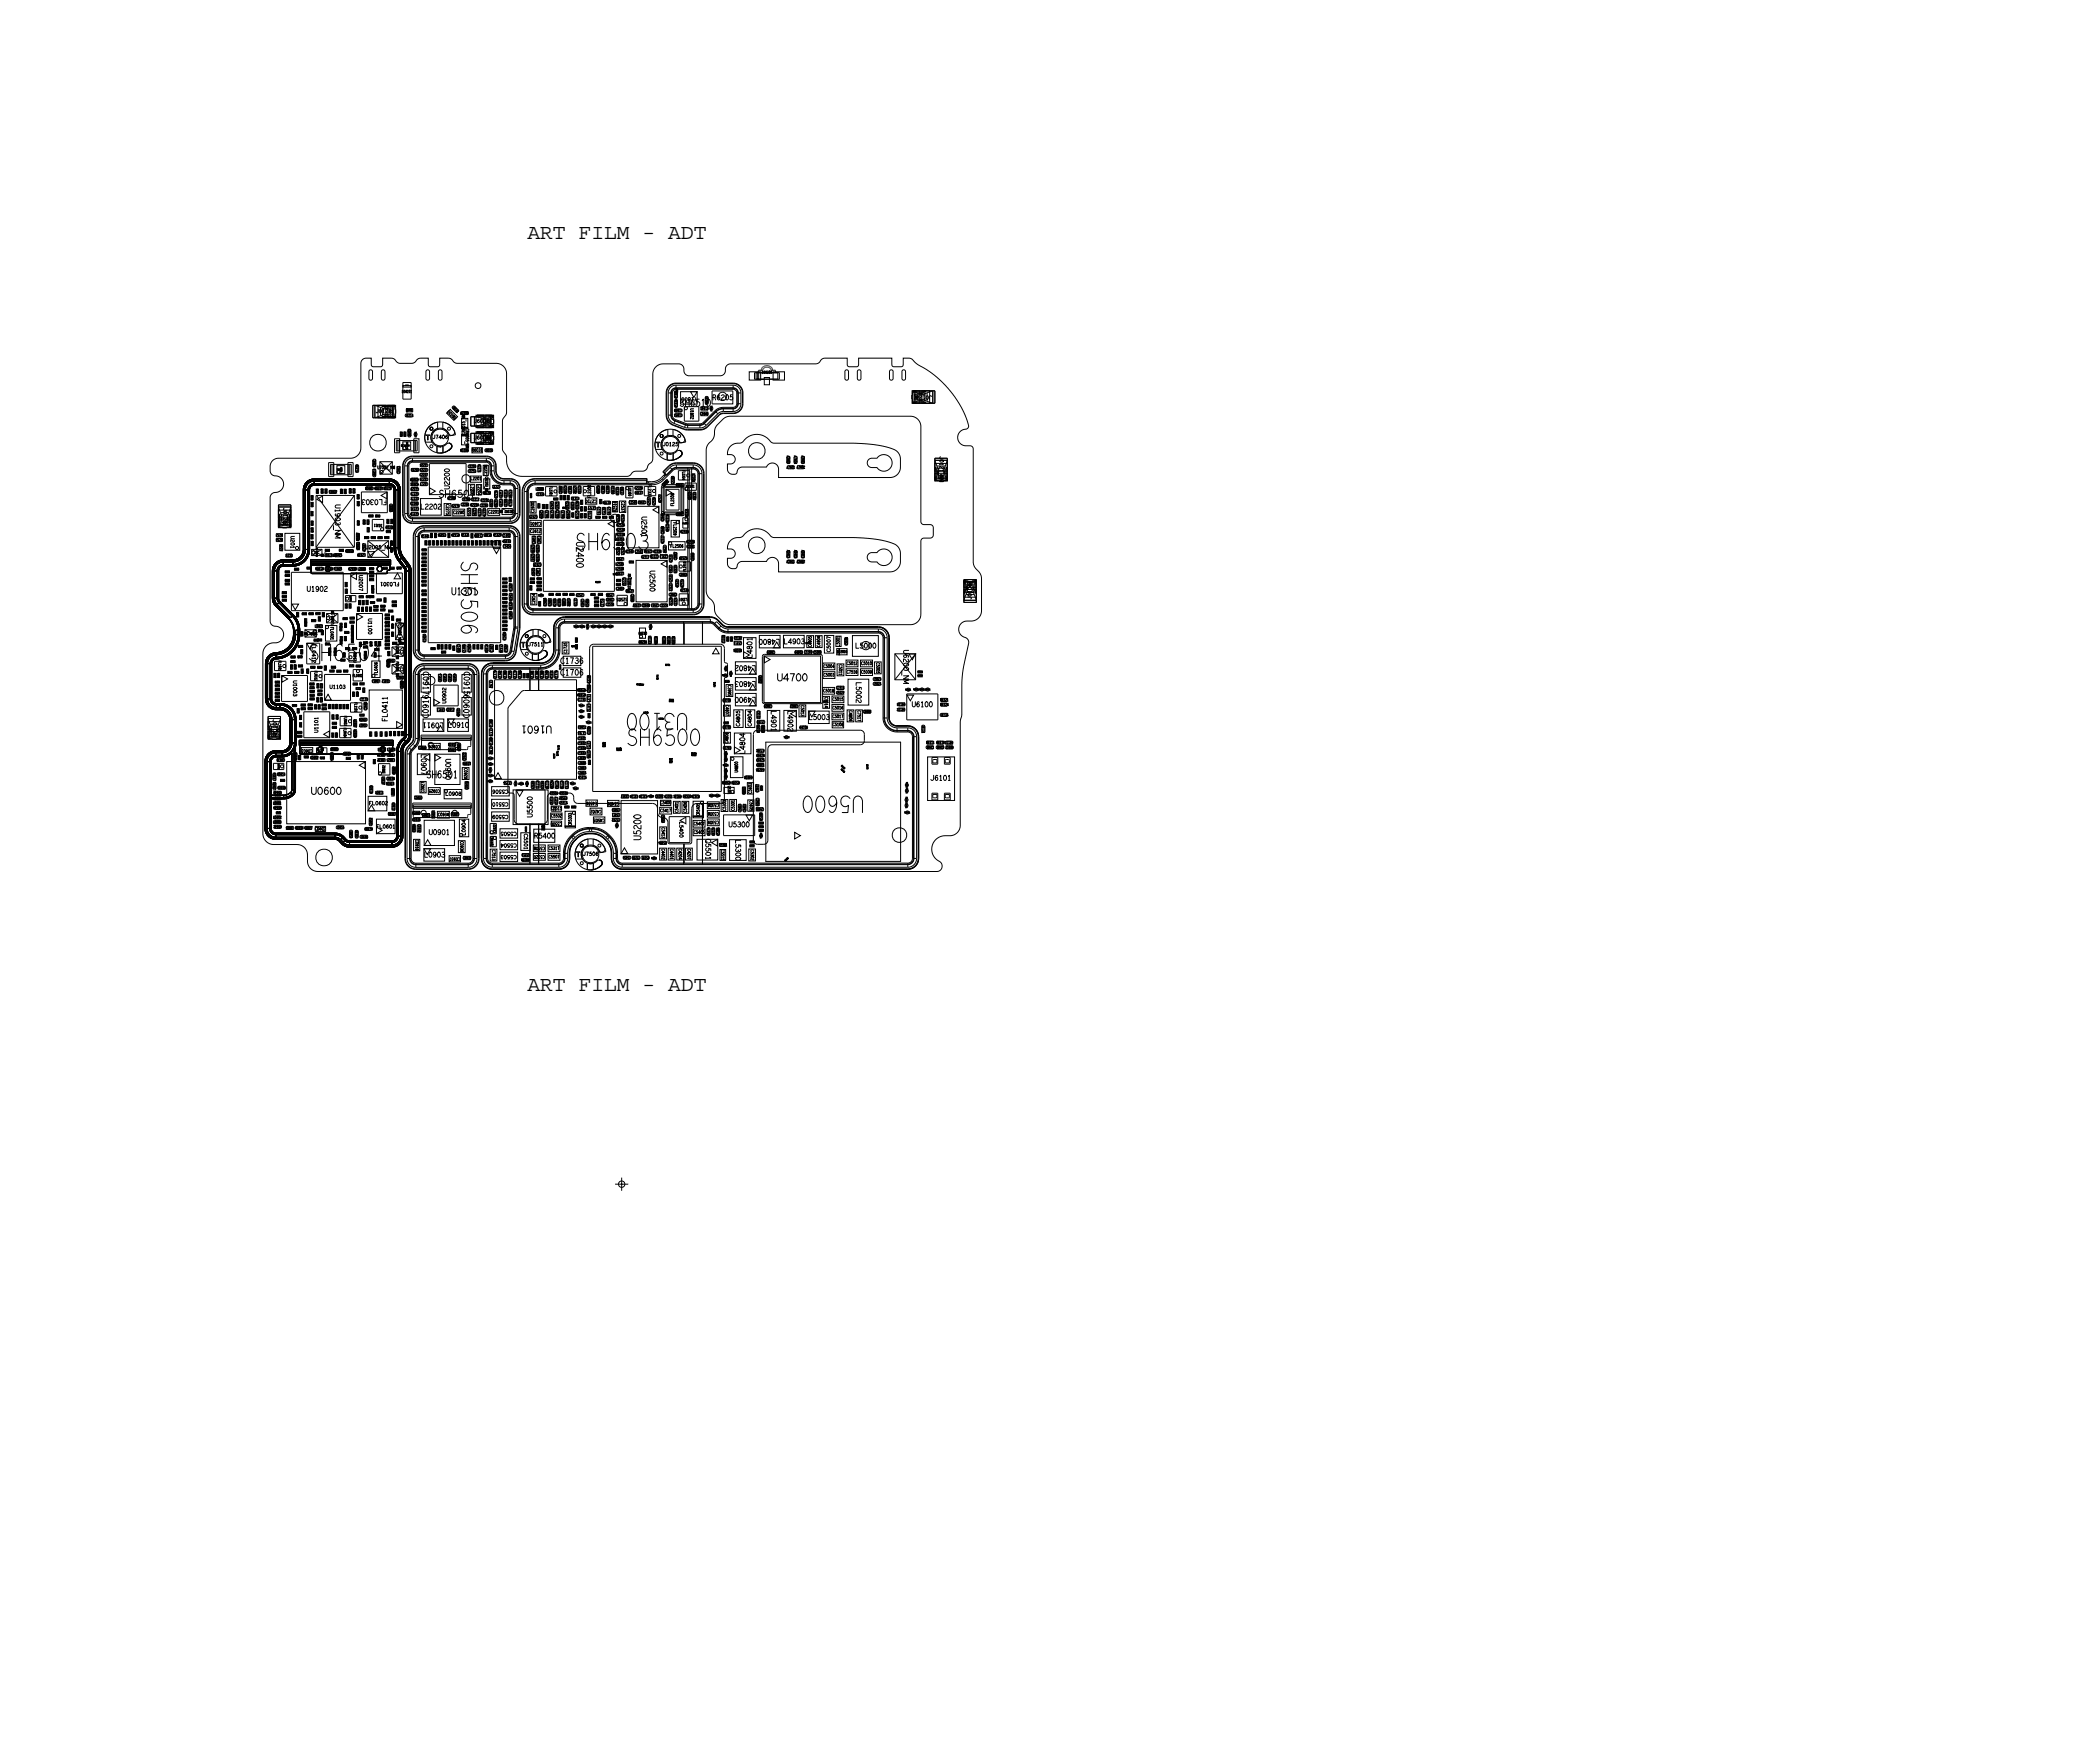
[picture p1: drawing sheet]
<svg xmlns="http://www.w3.org/2000/svg" width="200mm" height="170mm" viewBox="0 0 200 170" stroke-linecap="round" stroke-linejoin="round" font-family="sans-serif">
<defs><g id="words">
<g font-size="2.1">
<text x="50.9" y="23.1">ART FILM - ADT</text>
<text x="50.9" y="95.5">ART FILM - ADT</text>
</g>
<g font-size="1.6">
<text x="55.4" y="53">SH6503</text>
<text x="44.5" y="54.1" transform="rotate(90 44.5 54.1)">SH6506</text>
<text x="29.7" y="63.7">SH6504</text>
<text x="66.3" y="68.8" transform="rotate(-180 66.3 68.8)">U3100</text>
</g>
<g font-size=".7">
<text x="65.5" y="39.2">SH6510</text>
<text x="42.2" y="48">SH6507</text>
<text x="43.5" y="57.4">U1301</text>
<text x="41.1" y="75">SH6501</text>
</g>
<g font-size=".4">
<text x="36.2" y="39.8">J0122</text>
<text x="45.7" y="40.8">J6006</text>
<text x="89.9" y="38.2" transform="rotate(-180 89.9 38.2)">J0123</text>
<text x="45.7" y="42.4">J6005</text>
<text x="90.6" y="44" transform="rotate(90 90.6 44)">J0121_NM</text>
<text x="27.3" y="49" transform="rotate(90 27.3 49)">J0120</text>
<text x="93.7" y="57.8" transform="rotate(-90 93.7 57.8)">J0106</text>
<text x="26.3" y="69.4" transform="rotate(90 26.3 69.4)">J0102</text>
<text x="30.7" y="70.6" transform="rotate(-90 30.7 70.6)">U1101</text>
<text x="31.8" y="66.4">U1103</text>
</g>
<g font-size=".3">
<text x="43.6" y="39.3" transform="rotate(45 43.6 39.3)">C6041</text>
<text x="44" y="40.3" transform="rotate(-135 44 40.3)">R6030</text>
<text x="65.3" y="39.3" transform="rotate(-90 65.3 39.3)">C1838 C1801</text>
<text x="68.3" y="39.3" transform="rotate(-180 68.3 39.3)">C1841</text>
<text x="31.7" y="47.5">R1932</text>
<text x="41.3" y="46.1" transform="rotate(-180 41.3 46.1)">C2270 R2209</text>
<text x="41.3" y="46.6" transform="rotate(-180 41.3 46.6)">C2277 R2211</text>
<text x="45.5" y="43.6">R6031</text>
<text x="55.8" y="46.8" transform="rotate(90 55.8 46.8)">C2333</text>
<text x="59.4" y="47" transform="rotate(90 59.4 47)">R2333</text>
<text x="62.5" y="46.7" transform="rotate(90 62.5 46.7)">FL2333</text>
<text x="64" y="46.9" transform="rotate(-45 64 46.9)">C2562</text>
<text x="32.2" y="53.7">C0715</text>
<text x="34.1" y="53" transform="rotate(-180 34.1 53)">R1938</text>
<text x="34.4" y="52.3" transform="rotate(90 34.4 52.3)">R1936</text>
<text x="34.6" y="52.1" transform="rotate(-90 34.6 52.1)">R1937</text>
<text x="36.8" y="50.6" transform="rotate(-180 36.8 50.6)">S0311</text>
<text x="37.2" y="51">R0331</text>
<text x="40.6" y="51.8">R1441</text>
<text x="44.3" y="51.5" transform="rotate(-180 44.3 51.5)">R1439</text>
<text x="44.5" y="48.8">C2288 R2204</text>
<text x="44.5" y="51.7">R1431</text>
<text x="44.6" y="48.3">C2289 C2212</text>
<text x="47.4" y="51.5" transform="rotate(-180 47.4 51.5)">R1465 C1499</text>
<text x="47.6" y="51.7">R1420 C1402</text>
<text x="55.1" y="48.2">R1313</text>
<text x="58.1" y="48.9" transform="rotate(90 58.1 48.9)">R2711</text>
<text x="66.3" y="49.8" transform="rotate(-90 66.3 49.8)">R2531</text>
<text x="77.3" y="53.1" transform="rotate(90 77.3 53.1)">A7413</text>
<text x="32.1" y="54.7" transform="rotate(-180 32.1 54.7)">R1901 R1904</text>
<text x="49.1" y="57.2" transform="rotate(90 49.1 57.2)">R1438</text>
<text x="49.4" y="57" transform="rotate(-90 49.4 57)">R1432</text>
<text x="53.1" y="58.4" transform="rotate(-90 53.1 58.4)">R2411</text>
<text x="65.9" y="56.6" transform="rotate(-90 65.9 56.6)">R2513</text>
<text x="75.9" y="54.3">A7411</text>
<text x="37.6" y="64.4" transform="rotate(-90 37.6 64.4)">C0409</text>
<text x="41.1" y="61.9" transform="rotate(-90 41.1 61.9)">R1410</text>
<text x="46.8" y="62.2" transform="rotate(90 46.8 62.2)">R1403</text>
<text x="48.9" y="62.9" transform="rotate(-90 48.9 62.9)">R1417</text>
<text x="53.3" y="65.4" transform="rotate(-90 53.3 65.4)">R1611</text>
<text x="62.8" y="62.1" transform="rotate(-90 62.8 62.1)">R3133</text>
<text x="63.1" y="61.4" transform="rotate(90 63.1 61.4)">R3304</text>
<text x="63.9" y="61.4" transform="rotate(90 63.9 61.4)">R3301</text>
<text x="64.4" y="61.4" transform="rotate(90 64.4 61.4)">R3302</text>
<text x="64.8" y="61.4" transform="rotate(90 64.8 61.4)">R3303</text>
<text x="69.6" y="61.3" transform="rotate(90 69.6 61.3)">R3112</text>
<text x="71.5" y="61.9" transform="rotate(-180 71.5 61.9)">C5111</text>
<text x="76.6" y="63">C4903 C5109 C5000</text>
<text x="78.3" y="62.4" transform="rotate(-90 78.3 62.4)">C4905</text>
<text x="34.2" y="67.7" transform="rotate(90 34.2 67.7)">FL1101</text>
<text x="55.8" y="70.2">R1612</text>
<text x="56.9" y="67.7" transform="rotate(-90 56.9 67.7)">C3711 C3704 C3798</text>
<text x="73.7" y="70.6" transform="rotate(-90 73.7 70.6)">R5101</text>
<text x="79.5" y="67.2" transform="rotate(90 79.5 67.2)">C5014</text>
<text x="87.3" y="67.8" transform="rotate(-180 87.3 67.8)">R6123</text>
<text x="88.9" y="69.9" transform="rotate(90 88.9 69.9)">C6131</text>
<text x="89.3" y="71.7">R6111</text>
<text x="90.3" y="71.7">R6110</text>
<text x="90.7" y="67.6">R6121</text>
<text x="91.9" y="71.5" transform="rotate(-180 91.9 71.5)">R6112</text>
<text x="36.5" y="72.4">L0632 L0626</text>
<text x="38.1" y="72.7" transform="rotate(-180 38.1 72.7)">C0663 C0640</text>
<text x="51.7" y="75.3" transform="rotate(90 51.7 75.3)">C1711</text>
<text x="54" y="76.6">R5513</text>
<text x="55.8" y="75.1">R1615</text>
<text x="62.4" y="76.7" transform="rotate(-180 62.4 76.7)">R3126 R3134 C4557</text>
<text x="63.2" y="76.9">C4502 C3701</text>
<text x="65.7" y="76.7" transform="rotate(-180 65.7 76.7)">R6531</text>
<text x="67.4" y="76.7" transform="rotate(-180 67.4 76.7)">R3128</text>
<text x="70.2" y="75.8" transform="rotate(90 70.2 75.8)">Q5301</text>
<text x="73.7" y="72.3" transform="rotate(-180 73.7 72.3)">R7361</text>
<text x="89.3" y="72.2">C6111</text>
</g>
</g></defs>
<!-- layer: Board Outline -->
<g fill="none" stroke="#000" stroke-width=".1">
<path d="M35 34.7l.2-.2h.6v.7l.2 .2 .8-.1 .1-.8 1 .1 .4 .4h.3h1.2l.6-.4 .9-.1v.7l.2 .2 .8-.1 .1-.8 1 .1 .4 .3 .3 .1h3.8a1 1 0 0 1 1 1l-.1 3.8-.3 .8v2.7l.3 .7 .1 .5a1.5 1.5 0 0 0 1.5 1.4h10.1l.2-.1 .5-.3 .8-.1 .3-.1 .6-1v-8.2a1 1 0 0 1 1.1-1h1.7l.2 .3 .1 .6 .3 .2h3.2l.3-.1 .2-.8 .4-.2h8.3l.3-.1 .2-.3 .3-.2h2.2l.1 .8 .8 .1 .2-.2v-.7h3.2l.1 .8 .8 .1 .2-.2v-.7l.8 .1a4.8 4.8 0 0 0 1.7 1.2 8.8 8.8 0 0 1 3.8 5.4l-.1 .1-.2 .1a.8 .8 0 0 0-.7 .8 .8 .8 0 0 0 .8 .8h.5l.1 .3 .1 10.9 .1 .5 .5 .5 .1 .5v3.2a1 1 0 0 1-.9 1h-.5a.83 .83 0 0 0-.7 .8 .83 .83 0 0 0 .7 .8l.2 .2v.3l-.6 3.2-.1 3.7-.1 .7v10a1 1 0 0 1-1 1h-.5a1.34 1.34 0 0 0-1.2 1.2 1.34 1.34 0 0 0 .8 1.4l.1 .2v.3l-.2 .3h-.2h-59.8a1 1 0 0 1-.9-1l-.1-.6a1 1 0 0 0-.9-1h-2.4a1.05 1.05 0 0 1-.9-1v-17.4a1.15 1.15 0 0 1 1.3-1 .83 .83 0 0 0 .6-1 .83 .83 0 0 0-.9-.6l-.3-.2v-.3v-11.9l.1-.3 .3-.2a.83 .83 0 0 0 .8-.9 .83 .83 0 0 0-.9-.7l-.3-.3v-.6a.8 .8 0 0 1 .8-.8h7a1 1 0 0 0 .9-1v-8.2zM35.6 35.7h.2l.1 .1v.7l-.1 .2-.2-.2zM36.8 35.7h.2l.1 .1v.7l-.1 .2-.2-.2zM41.1 35.7h.2l.1 .1v.7l-.1 .2-.2-.2zM42.3 35.7h.2l.1 .1v.7l-.1 .2-.2-.2zM45.9 37l.2-.1 .2 .1 .1 .2-.1 .2-.2 .1-.2-.1-.1-.2zM81.5 35.7h.2l.1 .1v.7l-.1 .2-.2-.2zM82.7 35.7h.2l.1 .1v.7l-.1 .2-.2-.2zM85.8 35.7h.2l.1 .1v.7l-.1 .2-.2-.2zM87 35.7h.2l.1 .1v.7l-.1 .2-.2-.2zM69.2 40.9l.7-.6 .4-.2h17.5a1 1 0 0 1 1 1v9.2l.2 .3h.8l.2 .3v.7l-.1 .2-.2 .1h-.7l-.2 .2v7.1a1 1 0 0 1-1 1h-17.5l-.4-.1-.7-.7a1.62 1.62 0 0 1-.3-1.2l-.2-.3a1.23 1.23 0 0 1-.6-.9v-13.6a1.46 1.46 0 0 1 .7-1.1l.1-.2a1.45 1.45 0 0 1 .3-1.2zM70.4 43.1a1.29 1.29 0 0 1 1-.4l.2-.1a1.7 1.7 0 0 1 2.8 .1h8.2l1.6 .2 1.3 .2a1.43 1.43 0 0 1 1.3 .9v1a1 1 0 0 1-1 1h-10.7l-.1-1-.2-.3-.3-.1-.4 .2-.2 .2-2.5 .1-.2 .1-.2 .5h-.4l-.3-.1-.1-.2v-.7h.5l.2-.4-.2-.4-.5-.1v-.4z"/>
<path d="M70.4 52.2a1.29 1.29 0 0 1 1-.4l.2-.1a1.7 1.7 0 0 1 2.8 .1h8.2l1.6 .2 1.3 .2a1.43 1.43 0 0 1 1.3 .9v1a1 1 0 0 1-1 1h-10.7l-.1-1-.2-.3-.3-.1-.4 .2-.2 .2-2.5 .1-.2 .1-.2 .5h-.4l-.3-.1-.1-.2v-.7h.5l.2-.4-.2-.4-.5-.1v-.4zM83.8 44.3l.2-.1h.6a.8 .8 0 0 1 1.2-.2 .8 .8 0 0 1 0 1.2 .8 .8 0 0 1-1.2-.1h-.6l-.2-.1-.2-.4zM83.8 53.4l.2-.1h.6a.8 .8 0 0 1 1.2-.2 .8 .8 0 0 1 0 1.2 .8 .8 0 0 1-1.2-.1h-.6l-.2-.1-.2-.4z"/>
<circle cx="36.5" cy="42.7" r=".81"/>
<circle cx="42.5" cy="42.2" r=".81"/>
<circle cx="64.6" cy="42.9" r=".81"/>
<circle cx="73" cy="43.5" r=".81"/>
<circle cx="73" cy="52.6" r=".81"/>
<circle cx="51.7" cy="62.2" r=".81"/>
<circle cx="31.3" cy="82.7" r=".81"/>
<circle cx="57" cy="82.4" r=".81"/>
</g>
<!-- layer: Components -->
<g fill="none" stroke="#000" stroke-width=".1">
<path d="M36.2 39.1l-.1 1.2 .6-.2M36.2 39.1l.5 .2M36.5 39.1h.7v1.2h-.7zM36.7 39.3l.2 .1M36.7 39.3v.8M36.8 39.1h-.6M36.9 39.1v.1h1.2M36.9 39.1h.1M36.9 39.4v.6h.1M36.9 39.4h.1M37 39.4h.9v.2M37 39.4h.1"/>
<path d="M37 40h.1M37 40l-.3 .1M37.1 39.1v.1M37.1 39.2l.1 .1h.4l.1-.1M37.1 39.9l-.1 .1M37.2 39.3v.1M37.2 39.9v.1M37.3 39.3v.1M37.3 39.9v.1M37.4 39.3h.1M37.4 39.1h.8v1.2h-.8zM37.4 39.4h.1"/>
<path d="M37.4 39.9v.1M37.6 39.7h.3M37.6 39.6h.3M37.6 39.4v.2h.3M37.8 39.1v.1M37.8 39.1h.3M37.8 39.1h.1M37.8 39.1h.2v1.2h-.2zM37.9 39.1h.1M37.9 39.8h-.3v.1M37.9 39.8v.1l-.9 .1M38 39.1h.1"/>
<path d="M38.1 39.9v-.8h-2.1v1.2h2.1M38.1 39.9v.3h-1.2v.1v-.1h1.2v.1M38.1 39.9v.3M38.8 37.2h.9v.1h-.9zM38.9 36.9h.8v1.6h-.8zM39.1 37.1l.3 .1zM39.2 39.9h.6v.3h-.6zM39.2 39.4v.3M39.2 39.7h.6M39.2 39.4l.6 .3M39.2 39.4h.6M39.2 39.4l.1 .3z"/>
<path d="M39.8 39.4v.3M39.8 39.4l-.6 .3M43.1 39.8l.3-.3 .7 .7-.3 .3zM43.6 39.4l.4 .4M43.8 39.2l.5 .4M44.5 39.7h.6v.3h-.6zM64.4 37.9h.4M64.4 37.9v2.1M64.5 37.2l.3-.2 .3-.1h5.6a.95 .95 0 0 1 .9 1v1a.95 .95 0 0 1-.9 1h-1.2l-1.3 1.3-.5 .2-1.5 .1-1.3-.5a1.05 1.05 0 0 1-.7-1v-2.2zM64.5 37.3l.3-.2 .3-.1h5.6a.9 .9 0 0 1 .9 .9v1a.9 .9 0 0 1-.9 .9l-1.2 .1-1.3 1.3-.5 .2h-1.5l-1.3-.4a1 1 0 0 1-.6-1v-2.2zM64.8 37.9v2.1M64.9 37.6l.3-.2 5.6 .1 .2 .1 .1 .2v1.2l-.3 .4h-1.1l-.5 .1-1.5 1.4-1.5 .1-1.2-.5-.2-.3-.1-2.3z"/>
<path d="M65 38.6h.3v.6h-.3zM65 37.7h.3v.6h-.3zM65.1 39.7v-.3h.6v.3h-.6M65.1 39.9h.6v.3h-.6zM65.2 37.5h5.5M65.2 37.1h5.5M65.2 37.1v.4M65.2 37.5l-.3 .1-.1 .3M65.2 37.1a.75 .75 0 0 0-.8 .8M65.6 37.8h1.6v1.2h-1.6zM66 39.2h1.4v1.4h-1.4zM66 39.3l.1-.1 .2 .1v.1l-.2 .1-.1-.1z"/>
<path d="M66.6 37.8h.6l-.3 .5zM67.6 39.7h.7v.4h-.7zM67.6 39.2h.6v.3h-.6zM68.3 38.9v-.6h-.3v.6M68.5 39.3l.1-.1 .1 .1v.2h-.1h-.1zM68.7 37.7h2v1.2h-2zM69.2 39.9l-1.1 1.1M69.2 39.9l-.3-.3-1.1 1.1M69.7 39.7h1M69.7 39.3v.4M69.7 39.3h1M69.8 39.7l-.6 .2"/>
<path d="M69.8 39.3l-.5 .1-.4 .2M70.7 37.1v.4M70.7 39.3v.4M70.7 37.5l.2 .1 .1 .3M70.7 37.1l.4 .2a.75 .75 0 0 1 .3 .6M71 38.9l-.1 .3-.2 .1M71 37.9v1M71 38.9h.4M71 37.9h.4M71.4 38.9l-.1 .4a.75 .75 0 0 1-.6 .4M71.4 37.9v1M72.3 35.9h1.1v.8h-1.1z"/>
<path d="M72.8 35.9h2.4v.7h-2.4zM72.9 36.6h2.1M72.9 35.9v.7M73 35.9h.2M73 35.9h.2v.7h-.2zM73.2 36.6h.5M73.4 35.7h.1M73.4 35.6v.1M73.4 35.6h.1M73.4 35.5v.1M73.5 35.5h-.1M73.5 35.5h.1"/>
<path d="M73.5 35.4h.1M73.6 35.4h-.1M73.6 35.7h-.4l-.1 .2M73.6 35.7h.1M73.6 35.6v.1M73.6 35.4h.1M73.6 35.6h.1M73.6 35.5v.1M73.6 35.5h.1M73.6 35.3v.1M73.6 35.3h.1M73.7 35.5h-.1"/>
<path d="M73.7 35.3h-.1M73.7 35.5h.1M73.7 35.3h.1M73.7 36.4h.5v.7h-.5zM73.8 35.4h.1M73.8 35.3h-.1M73.8 35.3h.1M73.9 35.4h-.1M73.9 35.4h.1M74 35.4h-.1M74 35.4h.1M74 35.3h-.2"/>
<path d="M74 35.3h.1M74.1 35.4h.1M74.1 35.3h.1M74.2 35.4v.1M74.2 35.3h.1M74.2 35.5h.1M74.3 35.3h.1M74.3 35.5h.1M74.3 35.3v.1M74.3 35.5v.1M74.3 35.4h.1M74.3 35.6h.1"/>
<path d="M74.4 35.6v.1M74.4 35.7h.1M74.4 35.4h.1M74.4 35.7h.3l.1 .2M74.4 35.4v.1M74.4 35.5h.1M74.5 35.5h.1M74.5 35.5v.1M74.5 35.6h.1M74.5 35.6v.1M74.5 35.7h.1M74.6 35.9h1.1v.8h-1.1z"/>
<path d="M74.7 35.9h.2M75 35.9v.7M88 37.7h.7v1.2h-.7zM88 37.7h2.2v1.2h-2.2zM88 37.7h.1M88 38.8h.3v.1M88 38.8h1.3l-.1 .1v-.1M88.1 37.7h.2M88.1 37.7h.1M88.1 38.8v.1M88.1 37.7h.2v1.2h-.2zM88.2 37.7h.1"/>
<path d="M88.2 38.8v.1M88.2 38.3h.3M88.2 38.2h.3M88.3 37.7h.1M88.4 37.7v.2h.5M88.4 38.8v.1M88.5 38.5v-.1h-.3v.1l.9 .1M88.5 38v.2h-.3M88.7 37.9h.1M88.7 38.6h.1M88.7 38h.1M88.7 38.5v.1"/>
<path d="M88.8 37.9v.1M88.8 38.5v.1M88.9 37.9v.1M88.9 38.5v.1M88.9 37.7h.8v1.2h-.8zM88.9 38.6h-.4l-.1 .2M88.9 38.6l.1 .2M89 38.5l.1 .1M89.1 37.7l-.1 .2h-.1M89.1 38.8v.1M89.1 38.6l.3 .1M89.1 38.6h.1"/>
<path d="M89.1 38h.1M89.1 38h-.1M89.1 38h-.9v.2M89.1 38h.1v.6h-.1M89.1 38.9h.1M89.2 37.7h-.1h.1M89.3 37.7v.1h-1.3M89.4 38.7l.5 .2M89.4 37.9v.8M89.4 37.9l-.3 .1M89.9 38.9h.1M89.9 37.7l-.5 .2"/>
<path d="M90 37.7h.1M90 37.7v1.2M26.5 57.7h.4M26.5 55h.4M26.5 55v2.7M26.5 57.7v.3l.2 .3M26.6 51.9h.6v.3h-.6zM26.6 51.5h.6v.3h-.6zM26.7 58.3l1.3 1.3 .3-.3M26.8 49.2h1.3v.7h-1.3zM26.8 50.1h1.3v.8h-1.3zM26.8 48.7h1.3v2.1h-1.2z"/>
<path d="M26.8 48.9h1.3M26.9 50.7h.1M26.9 49.6h.1v1.2M26.9 50.5h.1M26.9 48.9h.1M26.9 50.6h1.1v.1h-1.1zM26.9 48.9l.1 .5M26.9 49.8h.1M26.9 55v2.7M26.9 57.7l.1 .3M26.9 50.6h.1M26.9 50.7v.1"/>
<path d="M26.9 49.6v.1M26.9 50.5v.2M27 52.5h.3v.6h-.3zM27 49.8l.1 .1M27 58l1.3 1.3M27 58l-.3 .3M27 49.4l.2 .4M27 49.4h.9M27.1 50.1h.1M27.1 50h.1M27.1 50.1v.1M27.1 49.9v.5l-.1 .1"/>
<path d="M27.2 50.1h.1M27.2 49.7l-.1-.1h.7l-.1 .1M27.2 49.7v.1M27.2 49.8v.1M27.2 50.4h.1v.2M27.2 49.8v.8h.1M27.2 57h.4v.2h-.4zM27.2 57.8h.4v.2h-.4zM27.2 57.4h.4v.2h-.4zM27.2 57.8l.4 .2M27.3 54.2a.85 .85 0 0 0-.8 .8M27.3 54.6l-.3 .1-.1 .3"/>
<path d="M27.3 54.2v.4M27.3 54.2h1M27.3 54.6h1M27.4 50.4v.3M27.5 51.4h1.4v1.7h-1.4zM27.5 50.4v.3M27.5 55h.4v.2h-.4zM27.5 56.2h.4v.2h-.4zM27.5 55.4h.4v.2h-.4zM27.5 55.9l.4 .2M27.5 55.9h.4v.2h-.4zM27.6 53.4h.6v.3h-.6z"/>
<path d="M27.6 57.8l-.4 .2M27.7 49.8v.8h-.1M27.7 50.1h.1M27.7 50h.1M27.7 50.4h-.1v.2M27.7 49.7v.1M27.7 49.8v.1M27.8 49.9v.5l.1 .1M27.8 50.1v.1M27.9 49.4l-.2 .4M27.9 55.9l-.4 .2M27.9 49.8l-.1 .1"/>
<path d="M27.9 49.8h.1M28 50.5h.1M28 49.7l.1-.1h-.2v1.2M28 50.7h.1M28 50.6h.1M28 48.9l-.1 .5M28 48.9h.1M28.1 49.7h.1M28.1 50.6l-.1-.1v.3M28.1 55.2h5v3.7h-5zM28.2 58.3h.6l-.3 .5zM28.3 54.2v.4"/>
<path d="M28.3 59.3l.4 .7 .2 .8M28.4 54.8h.4v.2h-.4zM28.5 52.8l.1-.1 .2 .1v.1l-.2 .1-.1-.1zM28.6 59.1h.2v.4h-.2zM28.6 59.1l.2 .4M28.8 59.1l-.2 .4M29.2 59.1h.4v.2h-.4zM29.2 59.1l.4 .2M29.4 60h.2v.4h-.2zM29.4 59.7h.2v.4h-.2zM29.4 60l.2 .4M29.5 53h.4"/>
<path d="M29.5 47.2h.4M29.5 47.2v5.8M29.5 53a1.2 1.2 0 0 1-1.2 1.2M29.6 59.1l-.4 .2M29.6 46.5l.3-.2 .4-.1h7.3a1.05 1.05 0 0 1 1 1v5.8l.2 .5 .7 1 .1 .5v15.9a1.66 1.66 0 0 1-.6 1.1l-.1 .5-.1 8.2a1.05 1.05 0 0 1-1 1h-4.2l-.5-.2-.5-.5-.3-.1h-5.8a1.05 1.05 0 0 1-.9-1v-6.5a1.05 1.05 0 0 1 1-1l.9-.1 .4-.4 .1-.3-.1-2.3a.95 .95 0 0 0-.9-.9h-.4a1.05 1.05 0 0 1-1-1v-3.5a1.16 1.16 0 0 1 1.3-1 1.75 1.75 0 0 0 1.4-1.7v-.7l-.2-.5-1.6-1.6-.2-.4v-3a1.05 1.05 0 0 1 1-1h1a1 1 0 0 0 1-1v-5.8v-.4zM29.6 60l-.2 .4M29.6 46.5l.3-.2 .4-.1h7.3a1 1 0 0 1 1 1v5.8l.1 .5 .8 1.1 .1 .4v15.9a1.47 1.47 0 0 1-.6 1l-.2 .6v8.1a1 1 0 0 1-1 1h-4.2l-.4-.1-.5-.5-.3-.1h-5.9a1 1 0 0 1-.9-1v-6.5a1 1 0 0 1 1-1h.7a.8 .8 0 0 0 .7-.8v-2.3a1 1 0 0 0-1-.9h-.4a1 1 0 0 1-.9-1v-3.5a1.11 1.11 0 0 1 1.2-1 1.8 1.8 0 0 0 1.5-1.7l-.1-.7-.2-.5-1.5-1.7-.2-.3-.1-3a1 1 0 0 1 1-1h1.1a1.05 1.05 0 0 0 .9-1v-5.8l.1-.4zM29.6 54.7h.4v.2h-.4zM29.8 59.1h.4v.2h-.4zM29.8 59.1l.4 .2M29.9 53a1.6 1.6 0 0 1-1.6 1.6M29.9 47.2v5.8"/>
<path d="M29.9 46.8l.4-.2h7.3l.3 .1 .2 .3 .1 6.1 .2 .7 .7 .9 .1 .3v15.9a1.02 1.02 0 0 1-.5 .7l-.2 .4-.1 .5v8.2l-.2 .3-.3 .2h-4.3l-.2-.1-.5-.5-.5-.1h-5.8l-.4-.1-.2-.5v-6.5l.1-.3 .3-.2 .9-.1a1.2 1.2 0 0 0 1.1-1.2v-2.4a1.4 1.4 0 0 0-1.4-1.2l-.6-.1-.2-.2-.1-.2v-3.6l.1-.3a1.34 1.34 0 0 1 1-.3 2.2 2.2 0 0 0 1.6-2.1l-.1-.8-.2-.6-1.6-1.7-.2-.4v-2.7l.1-.2 .4-.4h1.2a1.45 1.45 0 0 0 1.3-1.4v-5.8zM29.9 54h7.8v.5h-7.8zM30 49.3h.2v.4h-.2zM30 49.3l.2 .4M30 47.8h.2v.4h-.2zM30 47.8l.2 .4M30 48.4h.2v.4h-.2zM30 48.4l.2 .4M30 51.6h.2v.4h-.2zM30 50.9h.2v.4h-.2zM30 50.9l.2 .4M30 50.2h.2v.4h-.2z"/>
<path d="M30 51.6l.2 .4M30 50.2l.2 .4M30 52.2h.2v.4h-.2zM30 52.2l.2 .4M30 59.7h.4v.2h-.4zM30 59.7l.4 .2M30 53h1v.6h-1zM30.1 53.2l.1-.1 .2 .1v.2h-.2h-.1zM30.2 49.3l-.2 .4M30.2 51.6l-.2 .4M30.2 47.8l-.2 .4M30.2 48.4l-.2 .4"/>
<path d="M30.2 50.3l-.2 .3M30.2 52.2l-.2 .4M30.2 50.9l-.2 .4M30.2 59.1l-.4 .2M30.3 46.4a.85 .85 0 0 0-.8 .8M30.3 46.8l-.3 .1-.1 .3M30.3 46.4v.4M30.3 46.4h7.3M30.3 46.8h7.3M30.4 59.7l-.4 .2M30.5 59.1h.4v.2h-.4zM30.5 47.8h3.7v5h-3.7z"/>
<path d="M30.5 47.2h.2v.4h-.2zM30.5 47.2l.2 .4M30.5 54.7h.6v.3h-.6zM30.6 48.1l.5-.3v.7zM30.7 59.5h.2v.4h-.2zM30.7 59.5l.2 .4M30.7 47.2l-.2 .4M30.9 59.5l-.2 .4M31 47.2h.2v.4h-.2zM31 47.2l.2 .4M31.1 59.1h.2v.4h-.2zM31.1 59.1l.2 .4"/>
<path d="M31.2 47.2l-.2 .4M31.3 59.1l-.2 .4M31.3 47.2h.2v.4h-.2zM31.3 47.2l.2 .4M31.4 53h.4v.2h-.4zM31.4 53l.4 .2M31.4 54.7h.6v.3h-.6zM31.4 53.4h.6v.3h-.6zM31.4 54.7l.2-.1 .2 .1 .1 .2-.1 .1-.2 .1-.2-.1v-.1zM31.5 59.2h1.1v.9h-1.1zM31.5 59.5h.1h.2v.2l-.2 .1-.1-.1zM31.5 47.2l-.2 .4"/>
<path d="M31.7 44.6h.5v1.4h-.5zM31.8 53l-.4 .2M31.8 47.3h.6M31.8 47.6h.6M31.8 47.3v.3M31.8 47.3l.6 .3M31.9 44.8h2v1h-2zM32 44.8v1M32.2 44.8v1M32.3 54.7h.6v.3h-.6zM32.3 53.4l.6 .3M32.3 53.4v.3"/>
<path d="M32.3 53.7h.6M32.3 53.4h.6M32.4 47.3l-.6 .3M32.4 47.3v.3M32.5 44.9h.8v.8h-.8zM32.5 45.4h.1h.2v.2l-.2 .1-.1-.1zM32.7 53h.4v.2h-.4zM32.7 53l.4 .2M32.8 47.2h.2v.4h-.2zM32.8 47.2l.2 .4M32.9 53.4v.3M32.9 53.4l-.6 .3"/>
<path d="M33 47.2l-.2 .4M33.1 59.6h.4v.2h-.4zM33.1 59.6l.4 .1M33.1 53l-.4 .2M33.2 47.2h.2v.4h-.2zM33.2 47.2l.2 .4M33.3 58.2h.2v.4h-.2zM33.3 56.2h.2v.4h-.2zM33.3 56.8h.2v.4h-.2zM33.3 57.4h1v.6h-1zM33.4 57.7l.1-.1 .1 .1v.1l-.1 .1-.1-.1zM33.4 47.2l-.2 .4"/>
<path d="M33.4 53h.6M33.4 53l.6 .3M33.4 53v.3M33.4 53.3h.6M33.5 59.6l-.4 .2M33.6 44.6h.5v1.4h-.5zM33.6 44.8v1M33.6 58.2h.2v.4h-.2zM33.7 47.1h.2v.4h-.2zM33.7 47.1l.2 .4M33.7 54.7h.6v.3h-.6zM33.7 44.8v1"/>
<path d="M33.7 59.9h.5v.2h-.5zM33.8 59.5h.4v.2h-.4zM33.8 55.2h1.6v2h-1.6zM33.8 55.6l.6-.4v.7zM33.9 47.1l-.2 .4M34 53v.3M34 53l-.6 .3M34 47.1h.2v.4h-.2zM34 47.1l.2 .4M34.2 47.2l-.2 .3M34.3 44.9h.3v.6h-.3zM34.4 51.4v.6"/>
<path d="M34.4 51.4h.3M34.4 52h.3M34.4 51.4l.3 .6M34.4 52.3v.6M34.4 52.3h.3M34.4 52.9h.3M34.4 52.3l.3 .6M34.4 59.2h2.5v2.5h-2.5zM34.4 59.2l.6 .3-.6 .3zM34.4 48.4h.2v.4h-.2zM34.4 48.4l.2 .4M34.4 47.7h.2v.4h-.2z"/>
<path d="M34.4 47.7l.2 .4M34.5 50.2h.2v.4h-.2zM34.5 50.2l.2 .4M34.5 58.5h.2v.4h-.2zM34.5 58.5l.2 .4M34.6 57.9h.2v.4h-.2zM34.6 57.9l.2 .4M34.6 53.4h.6v.3h-.6zM34.6 54.7h.6M34.6 55h.6M34.6 54.7v.3M34.6 54.7l.6 .3"/>
<path d="M34.6 57.5h.4v.2h-.4zM34.6 48.4l-.2 .4M34.6 47.7l-.2 .4M34.7 50.2l-.2 .4M34.7 58.5l-.2 .4M34.7 51.4v.6M34.7 51.4l-.3 .6M34.7 52.3l-.3 .6M34.7 52.3v.6M34.8 57.9l-.2 .4M34.9 47.4h2.5v2h-2.5zM34.9 58.6h.2v.4h-.2z"/>
<path d="M34.9 58.6l.2 .4M34.9 57.9h.2v.4h-.2zM35 52.5h.3v.6h-.3zM35 50.1h.2v.4h-.2zM35 50.1l.2 .4M35.1 58.6l-.2 .4M35.2 51.7h.4v.2h-.4zM35.2 51.7l.3 .2M35.2 54.7l-.6 .3M35.2 54.7v.3M35.2 50.1l-.2 .4M35.3 58.5h.2v.4h-.2z"/>
<path d="M35.3 46.9h.6M35.3 46.9l.6 .3M35.3 46.9v.3h.6M35.3 57.9h.2v.4h-.2zM35.3 57.4h.4v.2h-.4zM35.4 50.1h.2v.4h-.2zM35.4 50.9h.2v.4h-.2zM35.5 52.1h2v1.6h-2zM35.5 53.2h.6l-.3 .5zM35.5 51.7l-.3 .2M35.6 49.7h.4v.2h-.4zM35.6 58.5h.2v.4h-.2z"/>
<path d="M35.6 58.5l.2 .4M35.6 54.7h.4v.2h-.4zM35.6 55.1h.4v.2h-.4zM35.6 55.4h.4v.2h-.4zM35.6 55.8h.4v.2h-.4zM35.6 57.4h.4v.2h-.4zM35.6 57.4l.4 .2M35.7 58h.4v.2h-.4zM35.7 58l.4 .2M35.8 51.7h.4v.2h-.4zM35.8 51.7l.4 .2M35.8 58.5l-.2 .4"/>
<path d="M35.8 56.5h.2v.4h-.2zM35.8 56.8h.2v.4h-.2zM35.8 56.5l.2 .4M35.9 46.9v.3M35.9 46.9l-.6 .3M35.9 50.1h1.1v1.1h-1.1zM35.9 45.3h.3v.6h-.3zM35.9 44.4v.6M35.9 44.4l.3 .6M35.9 45h.3M35.9 44.4h.3M36 56.5l-.2 .4"/>
<path d="M36 57.4l-.4 .2M36.1 58.4h.4v.2h-.4zM36.1 58.7h.4v.2h-.4zM36.1 58l-.4 .2M36.2 51.7l-.4 .2M36.2 46.9h.6v.3h-.6zM36.2 49.7h.4v.2h-.4zM36.2 49.7l.4 .2M36.2 44.4l-.3 .6M36.2 44.4v.6M36.3 55.2h2.5v2h-2.5zM36.4 57.7h.4v.2h-.4z"/>
<path d="M36.4 54.7l.2-.1 .2 .1 .1 .2-.1 .1-.2 .1-.2-.1v-.1zM36.5 51.7h.4v.2h-.4zM36.5 51.7l.3 .2M36.6 49.7l-.4 .2M36.6 44.5h1.2v1.2h-1.2zM36.7 45.4h.1h.1v.2l-.1 .1-.1-.1zM36.7 51l.1-.1 .2 .1v.1l-.2 .1-.1-.1zM36.7 58.7h.4v.2h-.4zM36.7 58.4h.4v.2h-.4zM36.7 58.4l.4 .2M36.8 47.8l.5-.3v.6zM36.8 51.7l-.3 .2"/>
<path d="M36.9 40.2l.1 .1-.1-.1M36.9 54.7h.4v.2h-.4zM37 57.7h.2v.4h-.2zM37.1 40.2v.1M37.1 40.2l.1-.2h.4l.1 .2M37.1 46.9h.6v.3h-.6zM37.1 51.7h.4v.2h-.4zM37.1 51.7l.4 .2M37.1 58.4l-.4 .2M37.1 59.5h.5v.2h-.5zM37.1 59.2h.5v.2h-.5zM37.1 59.9h.5v.2h-.5z"/>
<path d="M37.2 59.9l.3 .2M37.3 51.2h.4v.2h-.4zM37.3 50.7h.6v.3h-.6zM37.3 50.1h.2v.4h-.2zM37.3 55.1l-.1 .2M37.3 55.1l.3-.2v-.7h-7.6v1l.1 .1h7.1M37.4 40h.1M37.5 58.8h.4v.2h-.4zM37.5 51.7l-.4 .2M37.5 59.9l-.3 .2M37.6 48.7v.6M37.6 48.7l.2 .6"/>
<path d="M37.6 46.4v.4M37.6 48.7h.3M37.6 49.3h.3M37.6 46.4a.85 .85 0 0 1 .8 .8M37.6 46.8l.3 .1 .1 .3M37.6 54.7h.4v.2h-.4zM37.6 54.3h-7.6M37.6 54.5h-7.6M37.7 52.8h.2v.4h-.2zM37.7 52.8l.2 .4M37.7 52.2h.2v.4h-.2zM37.7 52.2l.2 .4"/>
<path d="M37.7 50.1h.2v.4h-.2zM37.8 40.2v.1M37.8 59.4h.2v.4h-.2zM37.8 59.4l.2 .4M37.8 40.2h.1M37.8 57.9h.4v.2h-.4zM37.8 58.3h.4v.2h-.4zM37.8 48.7l-.2 .6M37.9 48.7v.6M37.9 52.8l-.2 .4M37.9 52.2l-.2 .4M37.9 40.2v.1"/>
<path d="M38 59.4l-.2 .4M38 40.2v.1M38 40.2l-.2 .1M38 47.2h.4M38 47.2v5.6M38 52.8h.4M38 40.2l.1 .1M38 52.8l.1 .7 .3 .6M38 42.3h.5v1.4h-.5zM38.2 42.5h2v1h-2zM38.2 59.7h.4v.2h-.4zM38.2 59.7l.4 .2"/>
<path d="M38.3 54.7h.4v.2h-.4zM38.3 54.7l.4 .2M38.3 45v.6M38.3 45h.3M38.3 45.6h.3M38.3 45l.3 .6M38.3 55.3l.3 .5h-.6zM38.4 42.5v1M38.4 47.2v5.6M38.4 52.8l.1 .5 .2 .5M38.4 54.1l.6 .7M38.5 42.5v1"/>
<path d="M38.6 45v.6M38.6 45l-.3 .6M38.6 41.7h.2v.4h-.2zM38.6 59.7l-.4 .2M38.7 54.7l-.4 .2M38.7 53.8l.6 .8M38.7 53.8l-.3 .3M38.8 42.6h.8v.8h-.8zM38.9 43.1h.1h.1v.2l-.1 .1-.1-.1zM39 41.7h.2v.4h-.2zM39 54.8l.1 .3M39 49.5h.4"/>
<path d="M39 49.5a.75 .75 0 0 0 .8 .8M39 44.9h.4M39 44.9v4.6M39 54.7l-.6-.9-.3-.7v-5.9l-.2-.3-.2-.2h-7.4l-.3 .1-.2 .4v5.8a1.5 1.5 0 0 1-1.5 1.5h-1.1l-.4 .3v2.9l.1 .3 1.6 1.8 .3 .7v.8a2.38 2.38 0 0 1-2.4 2.2l-.2 .2-.1 .3v3.5l.1 .2 .2 .2h.7a1.45 1.45 0 0 1 1.4 1.5l-.1 2.3a1.25 1.25 0 0 1-1.2 1.2h-.8l-.2 .2-.1 .3v6.5l.2 .4 .3 .1h5.8l.4 .2 .6 .5 .2 .1h4.2l.4-.2 .1-.3 .1-8.3a2.69 2.69 0 0 1 .7-1.4l.1-.2M39 54.7l.2 .4v15.7M39.1 55.1v15.7M39.1 55.1h.4M39.1 44.3l.3-.2 .4-.1h7.1a.9 .9 0 0 1 .9 .9v.5a.8 .8 0 0 0 .8 .8h.6a.9 .9 0 0 1 .9 .9v2.4a.9 .9 0 0 1-.9 .9h-9.4a.9 .9 0 0 1-.9-.9v-4.6l.1-.4zM39.3 54.6l-.3 .2M39.3 54.6l.2 .5M39.3 41.4h.3M39.3 41.4v.6"/>
<path d="M39.3 42h.3M39.3 41.4l.3 .6M39.4 49.5l.1 .3 .3 .1M39.4 44.9v4.6M39.5 55.1v15.7M39.5 44.6l.3-.1h7.2l.3 .2v.7a1.25 1.25 0 0 0 1.3 1.3h.7l.3 .3v2.6v.2l-.2 .1-9.7 .1-.3-.2-.1-.3v-4.6zM39.6 41.4v.6M39.6 41.4l-.3 .6M39.7 48.9h.6v.3h-.6zM39.7 48.4h.6v.3h-.6zM39.7 49.4h.6v.3h-.6zM39.7 47h.6v.3h-.6z"/>
<path d="M39.7 46.6h.6M39.7 46.6l.6 .3M39.7 46.1h.6M39.7 46.1l.6 .3M39.7 46.1v.3M39.7 46.6v.3M39.7 46.9h.6M39.7 46.4h.6M39.7 47.5h.6v.3h-.6zM39.7 47.9h.6v.3h-.6zM39.7 45.2h.6v.3h-.6zM39.8 50.5a.95 .95 0 0 1-1-1v-4.6a.95 .95 0 0 1 1-.9h7.1a.95 .95 0 0 1 .9 .9v.5a.75 .75 0 0 0 .8 .8h.6a.95 .95 0 0 1 1 .9v2.4a.95 .95 0 0 1-1 1h-9.4"/>
<path d="M39.8 50l-.4-.1-.1-.4v-4.6l.2-.4 .3-.1h7.2l.2 .1 .2 .2v.7a1.2 1.2 0 0 0 1.2 1.2h.8l.3 .4v2.6l-.1 .2-.2 .2h-9.6M39.8 49.9v.4M39.8 49.9h9.4M39.8 50.3h9.4M39.8 44.2h7.1M39.8 44.2v.4M39.8 44.6h7.1M39.8 44.2a.75 .75 0 0 0-.8 .7M39.8 44.6l-.3 .1-.1 .2M39.9 42.3h.5v1.4h-.5zM39.9 42.5v1M39.9 41.8l.2-.1 .1 .1v.2h-.1h-.2z"/>
<path d="M40.1 51.7h.4M40.1 51.7v11M40.1 42.5v1M40.2 51l.3-.2 .4-.1h8.2a1.05 1.05 0 0 1 1.1 1l-.1 8.8-.3 2.4a1.05 1.05 0 0 1-1.1 .8h-7.8a1.05 1.05 0 0 1-1-1v-11v-.3zM40.2 51l.3-.2 .4-.1h8.2a1 1 0 0 1 1 1v8.8l-.4 2.3a1 1 0 0 1-1 .9h-7.8a1 1 0 0 1-1-1v-11l.1-.4zM40.3 46.1v.3M40.3 46.6v.3M40.3 46.6l-.6 .3M40.3 46.1l-.6 .3M40.5 51.7v11M40.5 51.3l.4-.2h8.2l.3 .1 .2 .2 .1 .3v8.8l-.4 2.3-.2 .4-.4 .1h-7.8l-.3-.1-.2-.2-.1-.3v-11zM40.5 51.3l.4-.1h8.2l.4 .2 .2 .3-.1 8.8-.3 2.3-.2 .3-.4 .1h-7.8l-.4-.2-.1-.3v-11z"/>
<path d="M40.6 48.1h2v1.6h-2zM40.6 44.7h.6v.3h-.6zM40.6 45.2h.6v.3h-.6zM40.6 45.6h.6v.3h-.6zM40.6 46.1h.6M40.6 46.5h.6M40.6 46.4h.6M40.6 46.8h.6M40.7 53.3h.4v.2h-.4zM40.7 59.2h.4v.2h-.4zM40.7 55.9h.4v.2h-.4zM40.7 58.5h.4v.2h-.4z"/>
<path d="M40.7 60h.4v.2h-.4zM40.7 54.8h.4v.2h-.4zM40.7 57.7h.4v.2h-.4zM40.7 55.2h.4v.2h-.4zM40.7 59.6h.4v.2h-.4zM40.7 56.3h.4v.2h-.4zM40.7 54.4h.4v.2h-.4zM40.7 55.6h.4v.2h-.4zM40.7 58.1h.4v.2h-.4zM40.7 58.9h.4v.2h-.4zM40.7 53.3l.4 .2M40.7 51.6h.6v.3h-.6z"/>
<path d="M40.7 56.9h.4v.2h-.4zM40.7 56.9l.4 .2M40.7 53.7h.4v.2h-.4zM40.7 54.1h.4v.2h-.4zM40.7 57.2h.4v.2h-.4zM40.7 52.9h.4v.2h-.4zM40.9 50.9a.85 .85 0 0 0-.8 .8M40.9 51.3l-.3 .1-.1 .3M40.9 50.9v.4M40.9 50.9h8.2M40.9 51.3h8.2M41 52.1h.2v.4h-.2z"/>
<path d="M41.1 41.9h.4l-.2 .1v.4h-.1v-.4zM41.1 53.3l-.4 .2M41.1 56.9l-.4 .2M41.3 52.8h7v9.2h-7zM41.3 52.1h.2v.4h-.2zM41.4 41.1l.3-.2 .5-.2v.6a.9 .9 0 0 0-.5 1.3h-.7a1.5 1.5 0 0 1 .4-1.5zM41.4 44.7h3.5v3h-3.5zM41.4 47l.6 .4-.6 .3zM41.5 41.3l.1-.1 .1 .1v.1l-.1 .1-.1-.1zM41.5 43l.1-.1 .1 .1v.1l-.1 .1-.1-.1zM41.5 51.4h.2v.4h-.2zM41.7 52.1h.2v.4h-.2z"/>
<path d="M41.9 51.4h.2v.4h-.2zM42.1 52.1h.2v.4h-.2zM42.1 43.7h.3M42.1 43a.92 .92 0 0 1-.2-1.5 .92 .92 0 0 1 1.5 .4l.3 .1 .1-.3a1.47 1.47 0 0 0-1.5-1 1.47 1.47 0 0 0-1.3 1.3v.5a1.34 1.34 0 0 0 1.1 1.2M42.1 43l.3 .1M42.1 43v.7M42.4 51.4h.6v.3h-.6zM42.4 43.1l.9-.4 .2 .2v.3M42.5 52.1h.2v.4h-.2zM42.5 43.1h-.1M42.7 40.7a1.5 1.5 0 0 1 1.2 1.2l-.6 .1a.9 .9 0 0 0-.6-.7zM42.7 43.7h-.3"/>
<path d="M42.7 43v.7M42.8 48.6h.7v1.1h-.7zM42.8 52.1h.2v.4h-.2zM43.2 41.3l.1-.1 .1 .1v.1l-.1 .1-.1-.1zM43.2 51.4h.2v.4h-.2zM43.2 52.1h.2v.4h-.2zM43.3 42.7h.1M43.3 42.7l.3 .2-.1 .3M43.4 42.7h.1M43.4 42.7v.1M43.4 42.8h.1M43.5 42.8h.1"/>
<path d="M43.5 43.2l-.5 .4-.6 .1M43.5 43.2l-.4 .3-.4 .2M43.5 43.2h.1M43.5 42.8v.1M43.5 42.9h.1M43.5 43.2l-.2 .2M43.5 43.1v.1M43.5 43.1h.1M43.5 42.9v.1M43.5 43h.1M43.5 43v.1M43.6 42.9h.1"/>
<path d="M43.6 43.2h-.1M43.6 43.1v.1M43.6 43.1h.1M43.6 42.9v.1M43.6 43h.1M43.6 43v.1M43.6 52.1h.2v.4h-.2zM43.6 48.6h.6v.3h-.6zM43.7 51.4h.6v.3h-.6zM43.7 49.1h1.1v.6h-1.1zM44 52.1h.2v.4h-.2zM44.3 52.1h.2v.4h-.2z"/>
<path d="M44.5 40.3h.6v1h-.6zM44.5 41.9h.6v1h-.6zM44.5 43.3h.6v.3h-.6zM44.5 41.2l.6 .1zM44.5 42h.6zM44.5 48.5h.6v.3h-.6zM44.6 51.4h.6v.3h-.6zM44.7 48v.3h.6v-.3M44.7 52.1h.2v.4h-.2zM45.1 49h.3v.7h-.3zM45.1 52.1h.2v.4h-.2zM45.2 46.7h.6v1h-.6z"/>
<path d="M45.2 44.8h.6v.3h-.6zM45.2 45.3h.6v.3h-.6zM45.4 45.9h1v.6h-1zM45.4 51.5h.2v.4h-.2zM45.4 48.5h.6M45.4 48.8h.6M45.5 52.1h.2v.4h-.2zM45.5 43.2h1v.5h-1zM45.5 48h.6v.3h-.6zM45.6 49.1h.3v.6h-.3zM45.8 40.2v.9M45.8 41.8v.9"/>
<path d="M45.8 40.2l.6 .1M45.8 41.8l.6 .1M45.8 51.5h.7v.3h-.7zM45.8 52.1h.2v.4h-.2zM45.9 40h.8v1.2h-.8zM45.9 41.6h.8v1.2h-.8zM45.9 46.7h.5v1h-.5zM46 42.7v.1h1.4l.2-.1M46 41.2h.6M46 40.1h.6M46 42.8h.6M46 41.7h.6"/>
<path d="M46.1 44.9h.3v.6h-.3zM46.1 49.1h.3v.6h-.3zM46.2 40v.1M46.2 41.2h.1M46.2 41.6v.1M46.2 42.8h.1M46.2 52.1h.2v.4h-.2zM46.4 40v.1M46.4 41.2h.1M46.4 41.6v.1M46.4 42.8h.1M46.4 48.6h.6v.3h-.6z"/>
<path d="M46.4 41l-.6 .1M46.4 42.6l-.6 .1M46.4 40.3v.7M46.4 41.9v.7M46.4 40.3l.2 .1M46.4 41.9l.2 .1M46.4 48.1h.6v.3h-.6zM46.5 40v.1M46.5 41.2h.1M46.5 41.6v.1M46.5 42.8h.1M46.6 40v.2l.5 .1"/>
<path d="M46.6 41.6v.1M46.6 42.7v.1M46.6 41.7v.1l.5 .1M46.6 49.1h.3v.6h-.3zM46.6 52.1h.2v.4h-.2zM46.6 44.9h.5v1h-.5zM46.6 40.9l-.2 .1M46.6 42.5l-.2 .1M46.6 40.4v.5M46.6 42v.5M46.6 42h.7v.1M46.6 40.4h.7v.1"/>
<path d="M46.6 40.4h.2M46.6 42h.1M46.6 46.2h.6v1h-.6zM46.7 47.4h.6v.3h-.6zM46.7 40.9h-.1M46.7 42.5h-.1M46.7 40.4h.1M46.7 42h.1M46.8 51.4h.6M46.8 51.7h.6M46.8 40.6h.6M46.8 42.2h.6"/>
<path d="M46.8 40.7h.6M46.8 42.3h.6M46.8 43.3h.6v.3h-.6zM46.9 40h.7v1.2h-.7zM46.9 41.6h.7v1.2h-.7zM46.9 40.4v.1h.4M46.9 42v.1h.4M46.9 40.8h.4M46.9 42.4h.4M46.9 44.2v.4M46.9 44.2l.4 .1a.75 .75 0 0 1 .3 .6M46.9 44.6l.2 .1 .1 .2"/>
<path d="M47 52.1h.2v.4h-.2zM47 49h1.2v.7h-1.2zM47 40.3h.1M47 41.9h.1M47 40.9h.1M47 42.5h.1M47.1 40.9l-.5 .2v.1M47.1 42.5l-.5 .2M47.1 40.9v.1l.1 .2M47.1 42.5v.1l.1 .2M47.2 40l-.1 .3h-.1M47.2 40.1h.2l.1 .1"/>
<path d="M47.2 41.6l-.1 .3h-.1M47.2 41.7h.2l.1 .1M47.2 48.2h.3v.6h-.3zM47.2 44.9v.5M47.2 45.4h.4M47.2 44.9h.4M47.2 45.4a1.35 1.35 0 0 0 1.4 1.4M47.3 40v.1M47.3 41.2h.1M47.3 41.6v.1M47.3 42.8h.1M47.3 40.1h.1v1.1h-.1z"/>
<path d="M47.3 41.7h.1v1.1h-.1zM47.3 40.8v.1h-.6M47.3 42.4v.1h-.6M47.3 40.5l.1 .1M47.3 42.1l.1 .1M47.3 52.1h.2v.4h-.2zM47.4 40.7l-.1 .1M47.4 42.3l-.1 .1M47.4 40v.4h.2v.4l-.2 .1v.3M47.4 41.6v.4h.2v.4l-.2 .1v.3M47.4 40.6v.1M47.4 42.2v.1"/>
<path d="M47.4 40.2h-2v.9h.6M47.4 41.8h-2v.9h2M47.4 41.1h-1.4v.1h1.4h.1l.1-.2h-.1l-.1 .1-.2 .1M47.4 40h-1.4v.2M47.4 41.6h-1.4v.2M47.4 40l.2 .2M47.4 40l.1 .1 .1 .2M47.4 41.6l.2 .2M47.4 41.6l.1 .1 .1 .2M47.4 40v.1M47.4 41.1v.1M47.4 41.6v.1"/>
<path d="M47.4 42.7v.1M47.5 41.1h.1M47.5 42.7h.1M47.5 40.2h.1M47.5 41.8h.1M47.5 40.2l.1 .1M47.5 41.8l.1 .1M47.5 42.7l.1-.1v.1M47.5 42.7l-.1 .1h-.2M47.5 46.8h.6v.3h-.6zM47.6 40.2v.1M47.6 41.8v.1"/>
<path d="M47.6 52.8h.6l-.3 .6zM47.6 44.9v.5M47.6 45.4a.95 .95 0 0 0 1 1M47.7 51.4h.6v.3h-.6zM47.7 47.4h.3v.6h-.3zM47.7 48.2h.3v.6h-.3zM47.7 52.1h.2v.4h-.2zM48.1 52.1h.2v.4h-.2zM48.1 47.3h.3v.6h-.3zM48.1 48.2h.3v.6h-.3zM48.4 49h1v.6h-1zM48.5 59.5h.4v.2h-.4z"/>
<path d="M48.5 57.6h.4v.2h-.4zM48.5 59.1h.4v.2h-.4zM48.5 58.7h.4v.2h-.4zM48.5 58.4h.4v.2h-.4zM48.5 56.5h.4v.2h-.4zM48.5 59.9h.4v.2h-.4zM48.5 56.1h.4v.2h-.4zM48.5 56.9h.4v.2h-.4zM48.5 58h.4v.2h-.4zM48.5 55.7h.4v.2h-.4zM48.5 57.2h.4v.2h-.4zM48.5 51.5h.7v.3h-.7z"/>
<path d="M48.6 52.5h.6v.4h-.6zM48.6 46.8h.6M48.6 46.4v.4M48.6 46.4h.6M48.6 52h.6v.3h-.6zM48.6 47.3h.3v.6h-.3zM48.6 48.2h.3v.6h-.3zM49.1 47.3h.3v.6h-.3zM49.1 48.2h.3v.6h-.3zM49.1 51.3l.3 .1 .2 .3M49.1 56.4h.3v.6h-.3zM49.1 58.1h.3v.6h-.3z"/>
<path d="M49.1 59h.3v.6h-.3zM49.1 50.9v.4M49.1 57.2h.3v.6h-.3zM49.1 50.9a.85 .85 0 0 1 .9 .8M49.1 55.7h.2v.4h-.2zM49.2 46.4l.4 .1a.75 .75 0 0 1 .4 .6M49.2 46.4v.4M49.2 49.9v.4M49.2 46.8l.3 .1 .1 .2M49.5 49.5l-.1 .3-.2 .1M49.6 47.1h.4M49.6 47.1v2.4"/>
<path d="M49.6 51.7v8.8M49.6 49.5h.4M49.6 51.7h.4M50 47.1v2.4M50 51.7v8.8M50 49.5a.75 .75 0 0 1-.8 .8M50.5 47.4v10.8h.5M50.5 47.4h.5M50.6 58.2a.85 .85 0 0 0 .8 .9M50.7 46.5l.4-.3 .5-.1h10.8v.5h-10.8a.75 .75 0 0 0-.7 .8v10.8v.3l.2 .2 .3 .1h15.5l.4-.2 .1-.4v-12.6l-.2-.4-.4-.1h-1.7l-.8 .8-.4-.4 .7-.7 .3-.1 1.9-.1a1.05 1.05 0 0 1 1.1 1.1v12.5a1.05 1.05 0 0 1-1.1 1.1h-15.4a1.05 1.05 0 0 1-1-1.1v-10.8v-.5zM51 47.4v10.8M51 58.2l.1 .4 .3 .1"/>
<path d="M51.1 56.5h.2v.4h-.2zM51.1 56.5l.2 .4M51.1 49.7h.7v.3h-.7zM51.1 51h1.1v.6h-1.1zM51.1 50.2h1.1v.6h-1.1zM51.1 48.4h.6v1.1h-.6zM51.1 55.7h.4v.2h-.4zM51.1 56.1h.4v.2h-.4zM51.2 57.2h.6v1.1h-.6zM51.2 53.4h.4v.7h-.4zM51.2 52.6h.4v.6h-.4zM51.3 54.8h.3v.6h-.3z"/>
<path d="M51.3 56.5l-.2 .4M51.3 51.7h.4v.7h-.4zM51.4 59.1h15.4M51.5 54.3h.6v.3h-.6zM51.6 46.7l-.5 .2-.1 .5M51.6 46.3a1.05 1.05 0 0 0-1 1.1M51.6 46.3h10.7M51.6 46.3v.4M51.6 46.7h11.3M51.7 52.6h.3v.6h-.3zM51.7 53.5h.3v.6h-.3zM51.7 54.8h.4v.7h-.4z"/>
<path d="M51.8 47h.6M51.8 47.3h.6M51.8 47v.3M51.8 47l.6 .3M51.8 56.8h.4v.2h-.4zM51.8 55.7h.4v.2h-.4zM51.8 56.1h.4v.2h-.4zM51.8 56.4h.4v.2h-.4zM51.8 56.8l.4 .2M51.8 47.5h.6v.3h-.6zM51.8 51.7h.4v.7h-.4zM51.9 48.6h.2v.4h-.2z"/>
<path d="M51.9 58h.2v.4h-.2zM51.9 58l.2 .4M52 49.3h.4v.6h-.4zM52.1 57.3h.1h.1v.2l-.1 .1-.1-.1zM52.1 58l-.2 .4M52.2 56.8l-.4 .2M52.3 48.6h.2v.4h-.2zM52.4 47l-.6 .3M52.4 47v.3M52.4 50.2h6.8v6.8h-6.8zM52.4 57.8h.3v.6h-.3zM52.5 49.3h.4v.6h-.4z"/>
<path d="M52.6 46.9h1.1v.9h-1.1zM52.6 48.6h.2v.4h-.2zM52.9 57.8h.3v.6h-.3zM53 57.2h.4v.2h-.4zM53 57.2l.4 .2M53 48.4h.4v.7h-.4zM53.1 49.3h.3v.6h-.3zM53.3 57.8h.3v.6h-.3zM53.4 57.2l-.4 .2M53.4 48h.4v.2h-.4zM53.4 47.3l.2-.1 .1 .1v.2h-.1h-.2zM53.6 48.4h.3v.7h-.3z"/>
<path d="M53.6 49.3h.3v.6h-.3zM53.6 57.2h.4v.2h-.4zM53.8 57.8h.3v.6h-.3zM53.9 46.9h.3M53.9 47.5h.3M53.9 46.9v.6M53.9 46.9l.3 .6M54 47.8h.2v.4h-.2zM54.1 49.3h.3v.6h-.3zM54.2 46.9v.6M54.2 46.9l-.3 .6M54.2 57.8h.3v.6h-.3z"/>
<path d="M54.3 57.2h.4v.2h-.4zM54.3 47.8h.2v.4h-.2zM54.3 47.8l.2 .4M54.4 46.9h.3v.6h-.3zM54.4 59.5h14.1h-14.1M54.4 59.7h14.1v.4M54.4 59.7v.4M54.4 59.5a1.05 1.05 0 0 0-1 1M54.4 59.7a.85 .85 0 0 0-.8 .8M54.5 48.4h.4v.7h-.4zM54.5 47.8l-.1 .4M54.6 49.3h.4v.6h-.4z"/>
<path d="M54.7 57.8h.3v.6h-.3zM54.7 47.8h.2v.4h-.2zM54.8 46.9h.3v.6h-.3zM55 57.2h.4v.2h-.4zM55.1 48.5h.3v.6h-.3zM55.1 49.5h.2v.4h-.2zM55.1 47.9h.6v.3h-.6zM55.3 46.9h.3v.6h-.3zM55.4 57.8h.3v.6h-.3zM55.5 49.3h.3v.7h-.3zM55.5 48.4h.3v.6h-.3zM55.6 57.2h.6v.3h-.6z"/>
<path d="M55.7 46.9h.3v.6h-.3zM56 49.5h.2v.4h-.2zM56 48.2h.2v.4h-.2zM56 48.9h.2v.4h-.2zM56 57.9h.3v.6h-.3zM56.2 46.9h1.1v.9h-1.1zM56.3 47.3l.1-.1 .1 .1v.1l-.1 .1-.1-.1zM56.3 49.5h.2v.4h-.2zM56.4 48.9h.2v.4h-.2zM56.5 48h1.1v.6h-1.1zM56.5 57.9h.3v.6h-.3zM56.7 49.3h.4v.7h-.4z"/>
<path d="M56.7 48.8h.7v.4h-.7zM57 57.2h.4v.2h-.4zM57.3 57.6h.4v.2h-.4zM57.3 58h.4v.2h-.4zM57.3 58.3h.4v.2h-.4zM57.5 49.8h.4v.2h-.4zM57.5 46.9v.6M57.5 46.9l.3 .6M57.5 46.9h.3M57.5 47.5h.3M57.6 48.9h.3v.7h-.3zM57.7 57.2h.4v.2h-.4z"/>
<path d="M57.8 48.2h.2v.4h-.2zM57.8 46.9l-.3 .6M57.8 46.9v.6M57.9 57.8h.4v.6h-.4zM58 46.9h.3v.6h-.3zM58.1 49h.3v.6h-.3zM58.1 49.8h.4v.2h-.4zM58.2 48.3h.6v.3h-.6zM58.4 46.9h.3v.6h-.3zM58.5 57.2h.6v.3h-.6zM58.5 58.1h.6v.3h-.6zM58.5 57.7h.6"/>
<path d="M58.5 58h.6M58.5 57.7v.3M58.5 57.7l.6 .3M58.5 48.9h.4v.7h-.4zM58.6 50.5l.6-.3v.6zM58.8 49.8h.4v.2h-.4zM58.9 46.9h.3v.6h-.3zM59.1 48.4h.5v1h-.5zM59.1 57.7v.3M59.1 57.7l-.6 .3M59.4 47h.3v.6h-.3zM59.4 56.2h.4v.2h-.4z"/>
<path d="M59.4 49.7h.3v.6h-.3zM59.5 55.9h.4v.2h-.4zM59.5 56.6h.6v.3h-.6zM59.5 55.2h.6v.3h-.6zM59.5 54.7h.6v.3h-.6zM59.5 54.2h.6v.3h-.6zM59.5 53.8h.6v.3h-.6zM59.5 57.4h1v1h-1zM59.5 50.5h.6v.3h-.6zM59.5 50.9h.6v.3h-.6zM59.5 51.7v-.3h.6v.3M59.7 48.3h.6v1.1h-.6z"/>
<path d="M59.8 47h.3v.6h-.3zM59.9 49.7h.3v.6h-.3zM60 55.8h.4v.6h-.4zM60.2 58.2l.1-.1 .2 .1v.1l-.2 .1-.1-.1zM60.3 46.9h.7v1.1h-.7zM60.4 47l.1-.1 .1 .1v.1l-.1 .1-.1-.1zM60.4 56.8h.6v.3h-.6zM60.5 55.8h.3v.6h-.3zM60.5 48.8h3v4h-3zM60.7 54.1h.4v.2h-.4zM60.7 48.3h.7v.3h-.7zM60.8 57.4v.6"/>
<path d="M60.8 57.4l.3 .6M60.8 57.4h.3M60.8 58h.3M61.1 58.2h.6v.3h-.6zM61.1 57.4l-.3 .6M61.1 57.4v.6M61.3 47.4h.6v.3h-.6zM61.3 46.9h.6v.3h-.6zM61.3 54h3v4h-3zM61.6 48.3h.6v.3h-.6zM61.9 53.5v.3h.6v-.3M62 58.2l.6 .3"/>
<path d="M62 58.2h.6M62 58.5h.6M62 58.2v.3M62.1 46.9h1.1v.9h-1.1zM62.4 48h.3v.6h-.3zM62.6 46.4v.2M62.6 58.2v.3M62.6 58.2l-.6 .3M62.8 53.5h.6v.3h-.6zM62.9 46.6v.1M62.9 58.2h.6v.3h-.6zM62.9 48h.3v.6h-.3z"/>
<path d="M62.9 47.3l.2-.1 .1 .1v.1l-.1 .1-.2-.1zM63 49.2l.5-.4v.7zM63.1 53h.6v.3h-.6zM63.2 43.3a1.5 1.5 0 0 1 1.2-1.9v.6a.9 .9 0 0 0-.5 1.3h-.7M63.3 42.6h.4l-.2 .1v.4h-.1v-.4zM63.5 47.8h.3v.6h-.3zM63.7 42l.1-.1 .1 .1v.1l-.1 .1-.1-.1zM63.7 43.7l.1-.1 .1 .1v.1l-.1 .1-.1-.1zM63.7 53.5h.6v.3h-.6zM63.7 58.2h.6v.3h-.6zM63.7 50.2h.3M63.7 49.6h.3"/>
<path d="M63.7 49.6v.6M63.7 49.6l.3 .6M63.7 51.7h.3v.6h-.3zM63.7 51.4h.3M63.7 50.8v.6M63.7 50.8h.3M63.7 50.8l.3 .6M63.8 54.4l.5-.3v.6zM63.8 47h.2M63.8 49.3h.2M63.8 49.3l.1 .2 .2 .1M63.8 47v2.3"/>
<path d="M63.8 46.7l.5-.4-.2 .6 .4-.4zM63.9 46.2l-.5 .3-.5 .1M63.9 46.2l.1 .1M63.9 46.2l.9-1 .3-.1h1.9l.3 .2 .1 .2v12.8l-.1 .3-.3 .2h-15.6l-.3-.1-.2-.2-.1-.3v-10.8a.8 .8 0 0 1 .8-.8h11.3M64 52.7h.3v.6h-.3zM64 46.3l-.5 .3-.6 .1M64 46.9l1.7 .1v2.4h-1.7zM64 45.8l.1 .1M64 49.6v.6M64 49.6l-.3 .6M64 49.3l.1 .1M64 47v2.3"/>
<path d="M64 50.8v.6M64 50.8l-.3 .6M64.1 49.6h1.5M64.1 49.4v.2M64.1 49.4h1.5M64.2 45.7l-.8 .6-1 .1M64.2 50.6h.3v.6h-.3zM64.2 49.7h.3v.6h-.3zM64.2 47.2l.6 .3-.6 .3zM64.2 47.2h1.3v2h-1.3zM64.3 45.8l-.3-.3 .8-.7 .4-.1h1.6a1 1 0 0 1 1 1v12.5a1 1 0 0 1-1 1h-15.4a1 1 0 0 1-1-1v-10.8a1.2 1.2 0 0 1 1.2-1.2h10.7l.1 .4M64.3 43.7a.92 .92 0 0 1-.2-1.5 .92 .92 0 0 1 1.5 .4l.3 .1 .1-.3a1.47 1.47 0 0 0-1.5-1 1.47 1.47 0 0 0-1.3 1.3v.5a1.34 1.34 0 0 0 1.1 1.2"/>
<path d="M64.3 43.7l.3 .1M64.3 44.4h.3M64.3 43.7v.7M64.4 40h.4M64.4 40a.85 .85 0 0 0 .6 .8M64.5 52.2h1.6v.8h-1.6zM64.5 52.3l.1-.1 .2 .1v.2h-.2h-.1zM64.5 53.5h.3v.6h-.3zM64.5 55.5h.3v.6h-.3zM64.5 56.3h.3v.6h-.3zM64.5 54.6h.3v.6h-.3zM64.5 57.7h.3v.6h-.3z"/>
<path d="M64.6 57.2l.6 .3M64.6 57.2h.6M64.6 57.5h.6M64.6 57.2v.3M64.6 45.1l-.5 .5M64.6 45.1l.3 .3-.9 .9M64.6 43.8l.9-.4 .2 .2v.3M64.7 50.2h.8v1.6h-.8zM64.7 43.8h-.1M64.7 46h.3v.6h-.3zM64.8 40l.1 .3 .2 .1M64.9 41.4a1.5 1.5 0 0 1 1.2 1.2l-.6 .1a.9 .9 0 0 0-.6-.7z"/>
<path d="M64.9 44.4h-.3M64.9 43.7v.7M65 40.8l1 .4M65 53.3v.6M65 53.3h.3M65 53.9h.3M65 54.6h.3v.6h-.3zM65 53.3l.3 .6M65 57.7h.3v.6h-.3zM65.1 40.4l1.1 .4M65.1 40.4l-.1 .4M65.2 55.9h.3v.6h-.3z"/>
<path d="M65.2 57.2v.3M65.2 57.2l-.6 .3M65.2 50.3l.2-.1 .1 .1v.1l-.1 .1-.2-.1zM65.2 45.2h1.6M65.2 44.8v.4M65.2 44.8h1.6M65.2 45.2l-.3 .2M65.2 44.8l-.3 .1-.3 .2M65.3 46.6h.6v.3h-.6zM65.3 49.7h.6M65.3 49.4h.6M65.3 49.4l.6 .3"/>
<path d="M65.3 49.4v.3M65.3 53.3v.6M65.3 53.3l-.3 .6M65.4 42l.1-.1 .1 .1v.1l-.1 .1-.1-.1zM65.4 45.4h1.1v.9h-1.1zM65.5 54.2h1.1v.9h-1.1zM65.5 43.4h.1M65.5 57.3h.9v1.1h-.9zM65.5 43.4l.3 .2-.1 .3M65.5 54.6l.2-.1 .1 .1v.1l-.1 .1-.2-.1zM65.6 43.4h.1M65.6 43.4v.1"/>
<path d="M65.6 43.5h.1M65.6 53.7h.6v.3h-.6zM65.6 55.3l.6 .3M65.6 55.3v.3M65.6 55.3h.6M65.6 55.6h.6M65.6 47h.1M65.6 47h-1.6M65.6 46.7v.3M65.6 49.4v.2M65.6 46.7l.2 .1 .1 .2M65.6 46.7h-1.6l-.2 .1v.2"/>
<path d="M65.6 55.9h.3v.6h-.3zM65.7 43.5h.1M65.7 49.3l-.1 .1M65.7 47h.2M65.7 47v2.3M65.7 49.3h.2M65.7 43.9l-.5 .4-.6 .1M65.7 43.9l-.4 .3-.4 .2M65.7 43.9h.1M65.7 43.5v.1M65.7 43.6h.1M65.7 43.9l-.2 .2"/>
<path d="M65.7 56.8h.6v.3h-.6zM65.7 43.8v.1M65.7 43.8h.1M65.7 43.6v.1M65.7 43.7h.1M65.7 43.7v.1M65.8 43.8v.1M65.8 43.6h.1M65.8 43.6v.1M65.8 43.7h.1M65.8 43.7v.1M65.8 58.1l.1-.1 .2 .1v.2h-.2h-.1z"/>
<path d="M65.8 49.9h.5v1h-.5zM65.9 49.4v.3M65.9 49.4l-.6 .3M65.9 59.9v2.2M65.9 49.3l-.1 .2-.2 .1M65.9 47v2.3M66 41.2l.3 .1M66.1 46.6h1.1v.7h-1.1zM66.1 50l.1-.1 .1 .1v.1l-.1 .1-.1-.1zM66.1 49.1h.3v.6h-.3zM66.1 47h.1h.1v.2l-.1 .1-.1-.1zM66.2 40.8l.1 .1"/>
<path d="M66.2 40.8l-.2 .4M66.2 55.3v.3M66.2 55.3l-.6 .3M66.2 45.8l.2-.1 .1 .1v.1l-.1 .1-.2-.1zM66.3 52.1h.6v.3h-.6zM66.3 52.5h.6v.3h-.6zM66.3 40.9v.4M66.3 40.9h1.2M66.3 41.3h1.2M66.3 51.1h-.6v.3h.6M66.3 45.1v13.7M66.4 47.5h.3v.6h-.3z"/>
<path d="M66.5 45.2v13.5M66.6 54h.3M66.6 53.4v.6M66.6 53.4h.3M66.6 53.4l.3 .6M66.7 45.1v13.7M66.7 45.8h.3v.6h-.3zM66.8 47.5h.3v.6h-.3zM66.8 58.7h-15.4v.4M66.8 44.8v.4M66.8 58.7v.4M66.8 44.8a.85 .85 0 0 1 .9 .9"/>
<path d="M66.8 45.2l.4 .2 .1 .3M66.9 53.4v.6M66.9 53.4l-.3 .6M67.3 58.2h.4M67.3 45.7h.4M67.3 45.7v12.5M67.3 58.2l-.1 .4-.4 .1M67.5 40.9v.4M67.7 58.2a.85 .85 0 0 1-.9 .9M67.7 45.7v12.5M67.7 59.9v2.2M67.8 40.7l-.3 .2"/>
<path d="M67.8 40.7l.3 .3M67.9 40.8l1.4-1.3 .4-.1h1.1l.3-.1 .1-.3v-1.1l-.2-.4-.3-.1h-5.5l-.4 .1-.1 .4v2.1l.2 .4 1.3 .6h1.3l.4-.2M68.1 41l-.3 .2-.3 .1M68.5 59.5l.4 .1 .3 .2M69.2 59.8l.5 .4-.5-.4M75.9 53.1v.6M75.9 53.1l.3 .6M75.9 44v.6M75.9 44l.3 .6M75.9 53.7h.3M75.9 44.6h.3M75.9 53.1h.3"/>
<path d="M75.9 44h.3M76 44.9h.6v.3h-.6zM76 54h.6v.3M76 54.3h.6M76 54v.3M76 54l.6 .3M76.2 53.1l-.3 .6M76.2 44l-.3 .6M76.2 44v.6M76.2 53.1v.6M76.6 54l-.6 .3M76.6 53.1v.6"/>
<path d="M76.6 53.1l.3 .6M76.6 53.7h.3M76.6 44h.3v.6h-.3zM76.6 53.1h.3M76.9 53.1l-.3 .6M76.9 53.1v.6M76.9 44.9h.6v.3h-.6zM76.9 54h.6M76.9 54.3h.6M76.9 54v.3M76.9 54l.6 .3M77.3 44v.6"/>
<path d="M77.3 53.1v.6M77.3 53.1l.3 .6M77.3 44l.3 .6M77.3 53.7h.3M77.3 44.6h.3M77.3 53.1h.3M77.3 44h.3M77.5 54l-.6 .3M77.5 54v.3M77.6 53.1l-.3 .6M77.6 44l-.3 .6M77.6 44v.6"/>
<path d="M77.6 53.1v.6M90.1 44.7h1.3v.7h-1.3zM90.1 45.6h1.3v.8h-1.3zM90.1 44.4h1.3v.7M90.2 45.1h.1v1.2M90.2 44.4h1.1M90.2 46.2h.1M90.2 46h.1M90.2 46.3h.3M90.2 44.4h.1M90.2 46.1h1.1v.1h-1.1zM90.2 44.4l.1 .5"/>
<path d="M90.2 45.3h.1M90.2 46.1h.1M90.2 46.2v.1M90.2 45.1v.1M90.2 46v.2M90.3 45.3l.1 .1M90.3 44.9l.2 .4M90.3 44.9h.9M90.4 45.4v.5l-.1 .1M90.4 45.6h.1M90.4 45.5h.1M90.4 45.6v.1"/>
<path d="M90.5 45.2l-.1-.1h.7l-.1 .1M90.9 45.8l.1 .1M91 45.3v.8h-.1M91 45.6h.1M91 45.5h.1M91 45.2v.1M91 45.3v.1M91.1 45.4v.5l.1 .1M91.1 45.6v.1M91.2 44.9l-.2 .4M91.2 45.3l-.1 .1M91.2 45.3h.1"/>
<path d="M91.3 46h.1M91.3 46.2h.1M91.3 46.1h.1M91.3 44.4l-.1 .5M91.3 44.4h.1M91.3 44.4v.7M91.4 45.1l-.1 .1M91.4 45.2h.1M91.4 45.1h-.2v1.2M91.4 44.4v-.2h-1.3l.1 2.1M91.4 46.1l-.1-.1v.3M91.4 45.1v1.2l-.5 .1"/>
<path d="M93 56.8h1.2v.8h-1.2zM93 55.9h1.2v.7h-1.2zM93 57.2v.7h1.2M93 57.9v.2h1.2v-.2M93 56.2h.1M93 56h.1M93 57v.1M93 56.1h.1M93 57.2v.7M93 57.9h1.2M93 56.1h1.1v.1h-1.1zM93 56.3l.2 .1v.5l-.1 .1"/>
<path d="M93 57h.1M93 57.1v.1M93 55.9v.3M93.1 55.9v1.3h-.1M93.1 57.3l-.1 .6M93.1 57.3h.9M93.2 56.6h.1M93.2 56.7h.1M93.2 56.8h.1M93.3 56.6h.1M93.3 57l-.1 .1h.7l-.1-.1M93.3 57l-.2 .3"/>
<path d="M93.3 57h.1M93.3 56.9v.1M93.4 56.1v.3h-.1M93.4 56.1h-.1v.9M93.5 56.1v.3M93.6 56.1v.3M93.8 56.9v.1M93.8 56.6h.1M93.8 56.4h-.1v-.3h.1v.9M93.8 56.7h.1M93.8 56.8h.1M93.8 57l.2 .3"/>
<path d="M93.8 57h.1M93.9 56.6h.1M94 57.3l.1 .6M94 55.9v1.3h.2M94 56.3l-.1 .1v.5l.1 .1M94 56.3h.1M94.1 57h.1M94.1 56l.1 .2M94.1 57.1l.1-.1-.1 .2M94.1 56.2h.1M94.1 56.1h.1M94.1 56h.1"/>
<path d="M94.1 55.9h-1.1v1.3M94.2 55.9l-.1 .1M94.2 55.9v2.2h-1.2v-.2M25.8 73.4h.4M25.8 73.4v6.5M25.8 79.9a.85 .85 0 0 0 .8 .8M25.8 64h.4M25.8 67.4h.4M25.8 64v3.4M25.8 67.4a.85 .85 0 0 0 .8 .8M25.8 69.6h1.3v.7h-1.3zM25.8 70.5h1.3v.8h-1.3z"/>
<path d="M25.8 69.3h1.3M25.9 71.1h.1M25.9 70h.1M25.9 71.2l-.1-2.1h1.3v2.1M25.9 70.9h.1M25.9 69.3h.1M25.9 71h1.1v.1h-1.1zM25.9 69.3l.1 .5M25.9 70.2h.1M25.9 71h.1M25.9 71.1v.1M25.9 71.2h1.2"/>
<path d="M25.9 70v.1M25.9 70.9v.2M26 70v1.2h-.1M26 70v1.2M26 70.2l.1 .1M26 77h1.3M26 76.7h1.3M26 69.8h.9M26 69.8l.2 .4M26.1 70.5h.1M26.1 70.4h.1M26.1 70.3v.5l-.1 .1"/>
<path d="M26.1 70.6h.1M26.1 70.5v.1M26.2 73.4v6.5M26.2 79.9h-.4M26.2 79.9l.1 .3 .3 .1M26.2 70.5h.1M26.2 70.1v.1M26.2 70.2v.1M26.2 70.2v.8h.1v-.2h-.1M26.2 64v3.4M26.2 67.4l.1 .3 .3 .1M26.3 74.6h.3v.6h-.3z"/>
<path d="M26.3 76.1h.3M26.3 75.5l.3 .6M26.4 73.6h1v.6h-1zM26.4 70.8v.3M26.4 64.9h.2v.4h-.2zM26.4 64.9l.2 .4M26.5 77.8h.6v.3h-.6zM26.5 77.3h.6M26.5 76.8h.6v.3h-.6zM26.5 77.3v.3M26.5 77.6h.6M26.5 77.3l.6 .3"/>
<path d="M26.5 76.3h.6v.3h-.6zM26.5 79.6h.6v.3h-.6zM26.5 79.1h.6M26.5 78.7h.6v.3h-.6zM26.5 79.1v.3M26.5 79.4h.6M26.5 79.1l.6 .3M26.5 63.8h1.1v.9h-1.1zM26.5 70.8v.3M26.6 67.4h.4v.2h-.4zM26.6 67.1h.4v.2h-.4zM26.6 66.7h.4v.2h-.4z"/>
<path d="M26.6 66.4h.4v.2h-.4zM26.6 65.7h.4v.2h-.4zM26.6 66h.4v.2h-.4zM26.6 70.7l.1 .1M26.6 70.8v.2M26.6 72.6a.85 .85 0 0 0-.8 .8M26.6 73l-.3 .1-.1 .3M26.6 73h.6M26.6 72.6h.6M26.6 72.6v.4M26.6 64.9l-.2 .4M26.6 75.5l-.3 .6"/>
<path d="M26.6 75.5h-.3v.6M26.6 75.5v.6M26.6 63.1v.4M26.6 63.1a.85 .85 0 0 0-.8 .9M26.6 63.5l-.3 .2-.1 .3M26.7 68.2h.3M26.7 67.8h.3M26.7 67.8v.4M26.7 78.3h.4v.2h-.4zM26.7 70.2v.8h-.1M26.7 70.5h.1M26.7 70.4h.1"/>
<path d="M26.7 70.1v.1M26.7 70.2v.1M26.8 73.1h.6v.3h-.6zM26.8 64.9h.2v.4h-.2zM26.8 70h-.7l.1 .1M26.8 70l-.1 .2M26.8 70l-.1 .1M26.8 70.6h.1M26.8 70.5v.1M26.8 70.3v.5l.2 .1M26.8 74.5h.6v.3h-.6zM26.9 69.8l-.1 .2"/>
<path d="M26.9 75.8h.6v.3h-.6zM26.9 70h.1M26.9 70v1.2h.1M26.9 70v1.2M26.9 70h.2M27 70v.1M27 71.1h.1M27 71h.1M27 68.2a1.15 1.15 0 0 1 1.2 1.2M27 67.8v.4M27 67.8a1.55 1.55 0 0 1 1.6 1.6M27 70.2h-.1l-.1 .1"/>
<path d="M27 75.2h.4v.2h-.4zM27 69.3v.7M27 69.3l-.1 .5M27.1 70.1h.1M27.1 71l-.1-.1v.3M27.1 77.3l-.6 .3M27.1 79.1l-.6 .3M27.1 77.3v.3M27.1 79.1v.3M27.1 73.8l.1-.1 .1 .1v.2h-.1h-.1zM27.2 65.1h2.5v2.5h-2.5zM27.2 65.2l.5 .3-.5 .3z"/>
<path d="M27.2 72.6v.4M27.3 64.2l.1-.1 .1 .1v.1l-.1 .1-.1-.1zM27.4 76.7v.3M27.6 80h.7M27.6 79.7h.7M27.7 79.7l.6 .3M27.7 79.7v.3M27.7 73.4h7.5v6h-7.5zM27.8 64.7h.4v.2h-.4zM28 64.1h.2v.4h-.2zM28 76.4l-.3 .2-.4 .1M28 76.4l.3 .3"/>
<path d="M28 72.5l.2 .1M28 63.7h.4v.2h-.4zM28.1 63.2h.4v.2h-.4zM28.1 63.2l.4 .2M28.1 72.6l-.4 .3-.5 .1M28.1 69.4h.5M28.1 71.6h.5M28.2 76.1h.3M28.2 76.1l-.2 .3M28.2 69.4v2.2M28.2 72.6v3.5M28.2 71.6a.95 .95 0 0 1-1 1"/>
<path d="M28.2 67.9h.4v.2h-.4zM28.3 79.7v.3M28.3 79.7l-.7 .3M28.3 76.7l-.4 .2-.6 .1M28.3 72.6h.3v.6h-.3zM28.4 72h.1M28.4 64.1h.2v.4h-.2zM28.4 64.1l.2 .4M28.4 64.7h.4v.2h-.4zM28.5 63.2l-.4 .2M28.5 72h-.1v4.1a.88 .88 0 0 1-1.1 .8h-1.1M28.5 72v4.1"/>
<path d="M28.5 76.1l-.2 .6M28.5 61.2a1.95 1.95 0 0 1-1.9 1.9M28.6 79.7h.6v.3h-.6zM28.6 69.4v2.2M28.6 71.6l-.1 .4M28.6 64.1l-.2 .4M28.7 68.3h.2v.4h-.2zM28.7 68.3l.1 .4M28.7 70.5h.4v.2h-.4zM28.7 70.9h.4v.2h-.4zM28.7 63.2h.4v.2h-.4zM28.7 63.2l.4 .2"/>
<path d="M28.8 64.1h.4v.2h-.4zM28.8 64.1l.4 .2M28.8 62.2l.4 .2M28.8 62.2h.4v.2h-.4zM28.8 72.8h.2v.4h-.2zM28.8 68.3l-.1 .4M28.9 71.4h9v.5h-9zM28.9 69h.2v.4h-.2zM28.9 69.7h.2v.4h-.2zM28.9 69.7l.2 .4M28.9 61.2a2.35 2.35 0 0 1-2.3 2.3M28.9 60.8v.4"/>
<path d="M28.9 60.8h-.4v.4h.4M28.9 71.7h9M28.9 71.9h9M29 62.6h.2v.4h-.2zM29 60.9h.2v.4h-.2zM29 60.9l.2 .4M29 64.5h.2v.4h-.2zM29 67.9h.4v.2h-.4zM29 68.2h.4v.2h-.4zM29.1 72.1h1.1v.6h-1.1zM29.1 69.7l-.2 .4M29.1 63.2l-.4 .2"/>
<path d="M29.2 64.1l-.4 .2M29.2 62.2l-.4 .2M29.2 60.9l-.2 .4M29.3 68.6h2.5v2.5h-2.5zM29.3 72.9h.4v.2h-.4zM29.4 60.7h1.1v.7h-1.1zM29.5 79.7l.6 .3M29.5 79.7v.3M29.5 80h.6M29.5 79.7h.6M29.6 64.5h.2v.4h-.2zM29.6 64v-2h1.2v2"/>
<path d="M29.6 62h.6l-.3 .6zM29.7 67.9h.4v.2h-.4zM29.7 68.2h.4v.2h-.4zM29.7 67.9l.4 .2M29.9 65.8h.4v.2h-.4zM29.9 66.2h.4v.2h-.4zM29.9 65.9l.4 .1M29.9 66.6h.4v.2h-.4zM29.9 67.3h.4v.2h-.4zM29.9 66.9h.4v.2h-.4zM30 64.7h1.1v.9h-1.1zM30 64.3h.4v.2h-.4z"/>
<path d="M30 72.9h.6v.3h-.6zM30.1 79.7v.3M30.1 79.7l-.6 .3M30.1 67.9l-.4 .2M30.2 60.8l.1-.1 .2 .1v.2h-.2h-.1zM30.3 65.8l-.4 .2M30.3 61.6h.4v.2h-.4zM30.3 61.6l.4 .2M30.3 68h.2v.4h-.2zM30.4 79.7h1M30.4 79.7l1 .5M30.4 79.7v.5"/>
<path d="M30.5 60.2h.6v.3h-.6zM30.6 67.3h.2v.4h-.2zM30.6 67.3l.1 .4M30.6 72.3h.1h.1v.2l-.1 .1-.1-.1zM30.6 65.9h.2v.4h-.2zM30.6 65.9l.2 .4M30.6 61.6h.4v.2h-.4zM30.6 64.3h.4v.2h-.4zM30.7 66.9h.4v.2h-.4zM30.7 66.5h.4v.2h-.4zM30.7 68h.2v.4h-.2zM30.7 68l.2 .4"/>
<path d="M30.7 61.6l-.4 .2M30.7 60.7h.4v.2h-.4zM30.7 60.7l.4 .2M30.7 72.1l.2-.1 .2 .1 .1 .2-.1 .1-.2 .1-.2-.1v-.1zM30.7 67.3l-.1 .4M30.8 65.9l-.2 .4M30.8 65.1h.1h.1v.2l-.1 .1-.1-.1zM30.9 68l-.2 .4M30.9 73h.4v.2h-.4zM30.9 67.3h.2v.4h-.2zM30.9 65.9h.2v.4h-.2zM31 60.8h.2v.4h-.2z"/>
<path d="M31.1 68.2h.4v.2h-.4zM31.1 67.9h.4v.2h-.4zM31.1 67.9l.4 .2M31.1 60.7l-.4 .2M31.2 70.8l.6-.3v.6zM31.3 64.2h.2v.4h-.2zM31.3 65h2.5v2.5h-2.5zM31.4 62h.4v.2h-.4zM31.4 62l.4 .2M31.4 60.3h1.1v1.5h-1.1zM31.4 79.7v.5M31.4 79.7l-1 .5"/>
<path d="M31.4 60.4l.1-.1 .2 .1v.1l-.2 .1-.1-.1zM31.5 67.9l-.4 .2M31.5 72.7v-.6h-1v.6M31.6 67l.4 .5h-.7zM31.7 67.9h.2v.4h-.2zM31.8 62l-.4 .2M31.8 64.6h.4v.2h-.4zM31.9 72.6h.3v.6h-.3zM31.9 72.4h.6M31.9 72.1h.6M31.9 72.1l.6 .3M31.9 72.1v.3"/>
<path d="M32 64.2h.4v.2h-.4zM32 64.2l.4 .2M32 70.7h.2v.4h-.2zM32 68.9h.2v.4h-.2zM32 67.9h.2v.4h-.2zM32.1 70h.4v.2h-.4zM32.1 69.6h.4v.2h-.4zM32.4 70.7h.2v.4h-.2zM32.4 70.7l.1 .4M32.4 64.2l-.4 .2M32.4 67.9h.2v.4h-.2zM32.4 68.9h.2v.4h-.2z"/>
<path d="M32.4 68.9l.2 .4M32.5 64.6h.4v.2h-.4zM32.5 79.6h.6v.3h-.6zM32.5 72.1l-.6 .3M32.5 72.1v.3M32.5 70.7l-.1 .4M32.6 68.9l-.2 .4M32.7 67.9h.2v.4h-.2zM32.7 67.9l.2 .4M32.8 70.2h1.1v.9h-1.1zM32.8 60.4h.2v.4h-.2zM32.8 60.1h.2v.4h-.2z"/>
<path d="M32.8 60.1l.2 .4M32.8 69.1h1.1v.9h-1.1zM32.8 61.7h.2v.4h-.2zM32.8 61.4h.2v.4h-.2zM32.8 61.4l.2 .4M32.9 67.9l-.2 .4M33 60.1l-.2 .4M33 61.4l-.2 .4M33.1 67.9h.2v.4h-.2zM33.1 64.6h.4v.2h-.4zM33.1 64.6l.4 .2M33.2 72.5h.6v.3h-.6z"/>
<path d="M33.2 61.4h.2v.4h-.2zM33.2 60.1h.2v.4h-.2zM33.2 60.9h.4v.2h-.4zM33.4 73h.4v.2h-.4zM33.4 67.9h.2v.4h-.2zM33.5 64.6l-.4 .2M33.6 70.6l.1-.1 .1 .1v.2h-.1h-.1zM33.6 69.5l.1-.1 .2 .1v.1l-.2 .1-.1-.1zM33.7 64.1h.4v.2h-.4zM33.8 67.8h1.1v.9h-1.1zM33.9 60.9h.2v.4h-.2zM33.9 60.3h.2v.4h-.2z"/>
<path d="M33.9 60.6h.2v.4h-.2zM33.9 61.6h.2v.4h-.2zM33.9 61.2h.2v.4h-.2zM33.9 60.9l.2 .4M33.9 60.3l.2 .4M33.9 61.6l.2 .4M34 66.7h.2v.4h-.2zM34.1 64.6h.9v1.1h-.9zM34.1 65.8h.4v.2h-.4zM34.1 60.9l-.2 .4M34.1 60.3l-.2 .4M34.1 61.6l-.2 .4"/>
<path d="M34.1 69.5h.3v.6h-.3zM34.1 70.4h.3v.6h-.3zM34.3 66.3h.4v.2h-.4zM34.4 64.1h.4v.2h-.4zM34.4 66.7h.2v.4h-.2zM34.4 66.7l.2 .4M34.4 64.6h.1h.2v.2l-.2 .1-.1-.1zM34.5 72.8h.2v.4h-.2zM34.5 72.8l.2 .4M34.6 66.7l-.2 .4M34.6 68.2l.1-.1 .2 .1v.1l-.2 .1-.1-.1zM34.6 72.8l-.1 .4"/>
<path d="M34.6 73.8l.6-.3v.6zM34.7 61.9h.2v.4h-.2zM34.7 68.9h.4v.2h-.4zM34.7 65.8h.4v.2h-.4zM34.7 69.8h.6v.3h-.6zM34.7 69.2h.6v.3h-.6zM34.8 67.3h.6v.3h-.6zM34.8 72.8h.2v.4h-.2zM35 66.3h.2v.4h-.2zM35.1 61.9h.4v.2h-.4zM35.1 68.4h.3M35.1 67.8h.3"/>
<path d="M35.1 67.8v.6M35.1 67.8l.3 .6M35.3 79.8h.6v.3h-.6zM35.4 67.8v.6M35.4 67.8l-.3 .6M35.5 76.8h1.8v1.4h-1.8zM35.6 66.5h3.2v3.7h-3.2zM35.6 78.9h.3v.6h-.3zM35.6 70.6h.3v.4h-.3zM35.7 75.8h.3v.6h-.3zM35.7 61.9h.2v.4h-.2zM35.7 61.9l.2 .4"/>
<path d="M35.8 77.6l.3 .6h-.6zM35.9 63.7h.8v1.6h-.8zM35.9 65.1l.1-.1 .1 .1v.1l-.1 .1-.1-.1zM35.9 61.9l-.2 .4M36 65.5h.6v.3h-.6zM36 73.2h.2v.4h-.2zM36.2 70.6h.2v.4h-.2zM36.2 61.9h.2v.4h-.2zM36.3 76.3h.6v.3h-.6zM36.3 79h1.8v1.4h-1.8zM36.3 79.7l.6 .4-.6 .3zM36.5 72.1h.6v.3h-.6z"/>
<path d="M36.5 73.1h.6v.3h-.6zM36.5 72.6h.6v.3h-.6zM36.5 73.6h1.1v1.1h-1.1zM36.5 61.9h.2v.4h-.2zM36.5 61.9l.2 .4M36.5 74.5l.2-.1 .1 .1v.2h-.1h-.2zM36.6 70.6h.2v.4h-.2zM36.7 61.9l-.2 .4M36.7 72.1l.2-.1 .2 .1 .1 .2-.1 .1-.2 .1-.2-.1v-.1zM36.8 75h.3v.6h-.3zM36.9 65.5h.6v.3h-.6zM37.1 70.6h.2v.4h-.2z"/>
<path d="M37.1 60.6h.5v.2h-.5zM37.1 61h.5v.2h-.5zM37.1 61.3h.5v.2h-.5zM37.1 61.7h.5v.2h-.5zM37.1 62.4h.5v.2h-.5zM37.1 62h.5v.2h-.5zM37.1 60.2l.5 .2M37.2 60.2h.4v.2h-.4zM37.2 61.7l.3 .2M37.2 62.4l.3 .2M37.3 63.7v.6M37.3 63.7h.3"/>
<path d="M37.3 64.3h.3M37.3 63.7l.3 .6M37.3 74.9h.6v.3h-.6zM37.3 75.4h.6v.3h-.6zM37.4 62.8h.2v.4h-.2zM37.4 62.8l.2 .4M37.4 63.6h.6v.3h-.6M37.4 72.1h.6v.3h-.6zM37.4 72.6h.6v.3h-.6zM37.4 73.1h.6v.3h-.6zM37.5 78.3h.6v.3h-.6zM37.5 61.7l-.3 .2"/>
<path d="M37.5 62.4l-.3 .2M37.6 70.5h.2v.4h-.2zM37.6 60.2l-.4 .2M37.6 62.8l-.2 .4M37.6 63.7v.6M37.6 63.7l-.3 .6M37.7 72.4l-.1 .2M37.7 76.7h.3M37.8 76.1l.2 .6M37.8 60.2h.2v.4h-.2zM37.8 61h.2v.4h-.2zM37.8 60.2l.2 .4"/>
<path d="M37.8 77.5h.3v.6h-.3zM37.8 62.4h1.1v.9h-1.1zM37.8 64.1h1.1v.9h-1.1zM37.8 74h.3v.6h-.3zM37.9 61.9h.4v.2h-.4zM37.9 61.9l.4 .2M37.9 72.3v-.7h-9v1.1h8.6M38 70.5h.2v.4h-.2zM38 60.2l-.2 .4M38 76.1l-.3 .6M38 76.1v.6M38 76.1h-.3v.6"/>
<path d="M38.1 60.1h.8v1.6h-.8zM38.3 72.5h.4M38.3 72.5v8.1M38.3 69.6l.5 .3-.5 .3zM38.3 61.9l-.4 .2M38.3 65.2h.6M38.3 65.2l.6 .3M38.3 65.2v.3h.6M38.4 70.5h.2v.4h-.2zM38.5 61.9h.4v.2h-.4zM38.5 61.9l.4 .2M38.6 65.7v.6"/>
<path d="M38.6 65.7h.3M38.6 66.3h.3M38.6 65.7l.3 .6M38.6 62.8l.1-.1 .2 .1v.1l-.2 .1-.1-.1zM38.6 64.5l.1-.1 .2 .1v.1l-.2 .1-.1-.1zM38.7 72.5v8.1M38.7 60.2l.1-.1 .1 .1v.1l-.1 .1-.1-.1zM38.7 70.5h.2v.4h-.2zM38.9 71.2l.2 .3M38.9 71.2l-.5 .6-.1 .7M38.9 61.9l-.4 .2M38.9 65.2l-.6 .3"/>
<path d="M38.9 65.2v.3M38.9 65.7v.6M38.9 65.7l-.3 .6M39.1 70.8l-.2 .4M39.1 70.8h.4M39.1 71.5l-.3 .4-.1 .6M39.3 72.7h.4M39.3 72.7v10.1h.4M39.5 70.8l-.1 .4-.3 .3M39.5 72.1l.3 .3M39.5 72.1l-.2 .6M39.7 72.7v10.1"/>
<path d="M39.7 71.6l.2-.4v-6.2a1.05 1.05 0 0 1 1-1h4.3a1.05 1.05 0 0 1 1 1v17.8a1.05 1.05 0 0 1-1 1h-5.1a1.05 1.05 0 0 1-1-1M39.7 71.6l-.5 .5-.1 .5v10.2M39.8 72.4l-.1 .3M39.8 79.6h.3v.6h-.3zM39.8 77.4h5.7v.5h-5.7zM39.8 71.7l.1 .1M39.8 78.2h.7v.3h-.7zM39.9 77.6h5.5v.9l-.3 .1-.1 .2h-5.1v-.1zM39.9 77.9h5.5M39.9 77.8h5.5M39.9 78.9h.6v.3h-.6zM39.9 71.8l.2 .2"/>
<path d="M40 71.9l.2-.3 .1-.3v-6.3l.1-.3 .2-.2 .3-.1h4.3l.3 .1 .2 .3 .1 .2-.1 18-.2 .3-.3 .1h-5.1l-.4-.2-.2-.4M40 71.9h.1M40 71.9l-.4 .5-.1 .3v10.1M40 76.7h.6v.4h-.6zM40.1 62.7h.4M40.1 62.7a.85 .85 0 0 0 .8 .8M40.1 65h.4M40.1 71.2h.4M40.1 65v6.2M40.1 71.2l-.2 .4-.4 .5M40.1 72l-.3 .4M40.2 79.6h.4v.6h-.4z"/>
<path d="M40.2 72.7h1.2v2h-1.2zM40.4 71.9h.6v.4h-.6zM40.5 71.2l-.1 .4-.3 .4M40.5 62.7l.1 .3 .3 .1M40.5 65v6.2M40.5 75.4h.6v1.1h-.6zM40.5 64.6l.4-.1h4.3l.3 .1 .2 .3v17.9l-.1 .3-.3 .2h-5.2l-.4-.1-.1-.3v-10.2l.1-.3 .5-.6 .1-.5 .1-6.3zM40.6 70.9h4.9v.5h-4.9zM40.6 65h.9v1.7h-.9zM40.6 67.3h.9v1.7h-.9zM40.6 71.2h4.8M40.7 71.1h4.7v.8l-.3 .1-.1 .3h-4.3v-.1z"/>
<path d="M40.7 71.4h4.7M40.7 78.2l.2-.1 .1 .1 .1 .2-.1 .2h-.1h-.2l-.1-.2zM40.7 60.4h.4v.2h-.4zM40.7 60.8h.4v.2h-.4zM40.8 78.4h.6v.4h-.6zM40.8 61.3h.3v.6h-.3zM40.8 69.3h2v1.2h-2zM40.9 73l.5-.3v.6zM40.9 64.2a.85 .85 0 0 0-.8 .8M40.9 64.6l-.3 .1-.1 .3M40.9 64.2v.4M40.9 64.2h4.3"/>
<path d="M40.9 63.1v.4M40.9 64.6h4.3M40.9 79.1h2.9v2.4h-2.9zM41.3 75.9h1.2v.7h-1.2zM41.4 71.7l.1-.1 .2 .1 .1 .1-.1 .2-.2 .1-.1-.1-.1-.2zM41.4 71.7h1.1v.6h-1.1zM41.6 62.4h.4v.2h-.4zM41.6 62.5l.4 .1M41.8 66.1h2.4v2h-2.4zM41.8 67.4l.6 .3-.6 .4zM41.9 72.7h2.5v2.9h-2.5zM41.9 78.8v-.6h-.3v.6"/>
<path d="M41.9 72.7l.6 .4-.6 .3zM42 62.4l-.4 .2M42.2 68.3h.6v.3h-.6zM42.2 62.2h.2v.4h-.2zM42.2 62.2l.2 .4M42.2 78.2h1.1v.7h-1.1zM42.3 65h.3v.7h-.3zM42.4 62.2l-.2 .4M42.5 70l.3 .5h-.6zM42.5 62.2h.2v.4h-.2zM42.6 62.8h.4v.2h-.4zM42.6 62.8l.4 .2"/>
<path d="M42.7 65h.4v.7h-.4zM42.8 76.1h1.7v.9h-1.7zM42.9 76.2h.1h.1v.2l-.1 .1-.1-.1zM42.9 62.2h.2v.4h-.2zM43 62.8l-.4 .2M43.1 68.3h.7v.3h-.7zM43.2 69.3h2v1.2h-2zM43.2 69.3h.6l-.3 .6zM43.2 65h.3v.7h-.3zM43.3 72.1h.6v.4h-.6zM43.3 62.2h.2v.4h-.2zM43.3 71.7h.6v.3h-.6z"/>
<path d="M43.5 78.3h.7v.4h-.7zM43.7 62.3h.2v.4h-.2zM43.7 78.2l.2-.1 .1 .1 .1 .2-.1 .2h-.1h-.2l-.1-.2zM43.7 65.1h.3v.6h-.3zM43.9 71.7l.1-.1 .2 .1 .1 .1-.1 .2-.2 .1-.1-.1-.1-.2zM44 62.2h.4v.7h-.4zM44.1 68.4h.3v.6h-.3zM44.1 71.7h.3v.6h-.3zM44.3 79h.9v1.7h-.9zM44.5 67.3h.9v1.7h-.9zM44.5 65h.9v1.7h-.9zM44.6 74h.6v1.2h-.6z"/>
<path d="M44.6 62.2h.3v.7h-.3zM44.6 72.6h.4v.7h-.4zM44.7 73.5h.6v.3h-.6zM44.8 75.4h.4v.7h-.4zM45.1 62.2h.3v.6h-.3zM45.1 64.6l.4 .1 .1 .3M45.2 64.2v.4M45.2 64.2a.85 .85 0 0 1 .8 .8M45.6 62.2h.2v.4h-.2zM45.6 65h.4M45.6 65v17.8M46 62.2h.2v.4h-.2z"/>
<path d="M46 65v17.8M46.4 62.2h.2v.4h-.2zM46.4 65v17.8v-17.8M46.6 65h.4M46.6 65v17.8M46.8 62.2h.3v.6h-.3zM46.8 64.3l.6-.3h4.7a1.3 1.3 0 0 0 1.3-1.3v-2.2a1 1 0 0 1 1-1h14.2l.4 .2 .7 .6 .4 .2h14.6a1 1 0 0 1 1 1v7.7a.8 .8 0 0 0 .8 .8h1a1 1 0 0 1 1 1v11.8a1 1 0 0 1-1 1h-27.5a1 1 0 0 1-1-1v-.5a2.06 2.06 0 0 0-2.1-2 2.06 2.06 0 0 0-2 2v.5a1 1 0 0 1-1 1h-6.4a1 1 0 0 1-1-1v-17.8v-.4zM47 65v17.8M47.1 64.6l.4-.2h4.6a1.7 1.7 0 0 0 1.7-1.7l.1-2.3 .2-.3 .3-.2h14.1l.4 .2 .7 .6 .6 .2h14.6l.4 .2 .1 .3v7.8a1.2 1.2 0 0 0 1.2 1.2l1.2 .1 .3 .1 .1 .4v11.8l-.1 .3-.2 .2-27.8 .1-.3-.1-.2-.2-.1-.8a2.46 2.46 0 0 0-2.5-2.4 2.46 2.46 0 0 0-2.4 2.4l-.1 .7-.2 .3-.2 .1h-6.6l-.3-.1-.2-.3v-18zM47.1 64.6l.4-.2h4.6a1.75 1.75 0 0 0 1.8-1.7v-2.3l.2-.3 .3-.1h14.1l.3 .1 .8 .7 .6 .1 14.6 .1 .3 .1 .1 .3 .1 7.8a1.25 1.25 0 0 0 1.2 1.3h1.2l.3 .2 .1 .3v11.8l-.1 .3-.2 .2h-27.8l-.3-.1-.2-.2v-.7a2.51 2.51 0 0 0-2.6-2.4 2.51 2.51 0 0 0-2.5 2.4v.7l-.2 .2-.2 .1h-6.6l-.2-.1-.2-.2-.1-18zM47.2 75.3l.1-.1 .1 .1v.1l-.1 .1-.1-.1zM47.2 73.1l.1-.1 .1 .1v.1l-.1 .1-.1-.1z"/>
<path d="M47.2 74.7l.1-.1 .1 .1v.1l-.1 .1-.1-.1zM47.2 74.2l.1-.1 .1 .1v.1l-.1 .1-.1-.1zM47.2 73.6l.1-.1 .1 .1v.1l-.1 .1-.1-.1zM47.2 70.3h.3v.6h-.3zM47.2 72h.3v.7h-.3zM47.2 65.7h.3v.6h-.3zM47.2 71.2h.3v.6h-.3zM47.2 69.4h.3v.7h-.3zM47.2 62.2h.4v.6h-.4zM47.3 79.4h.6v1h-.6zM47.4 77.1h1.7v.9h-1.7zM47.4 78.3h1.7v.9h-1.7z"/>
<path d="M47.4 75.9h1.7v.9h-1.7zM47.5 64.5h4.6M47.5 63.9h4.6h-4.6M47.5 64.1h4.6M47.5 64.1v.4M47.5 63.9a1.05 1.05 0 0 0-1.1 1.1M47.5 64.1a.85 .85 0 0 0-.9 .9M47.5 64.5l-.3 .2-.2 .3M47.6 64.7h.3v.7h-.3zM47.7 65.5h7.9v9.6h-7.9zM47.8 62.2h.2v.4h-.2zM48 74.5l.3 .6h-.6z"/>
<path d="M48.1 64.7h.3v.7h-.3zM48.1 62.2h.4v.7h-.4zM48.2 79.9h1.7v.9h-1.7zM48.5 60.2h.4v.2h-.4zM48.5 60.6h.4v.2h-.4zM48.5 61.1h.3v.6h-.3zM48.5 64.7h.4v.7h-.4zM48.6 75.3h.7v.4h-.7zM48.7 62.2h.3v.6h-.3zM48.7 63.1v.4M48.7 63.1h-7.8M48.7 63.5h-7.8"/>
<path d="M49 64.7h.3v.7h-.3zM49.2 62.8h.4M49.2 62.8l-.2 .2-.3 .1M49.5 64.7h.3v.7h-.3zM49.5 60.5l.4 .1M49.5 60.5l-.3 2.3M49.6 60.5h.4M49.6 60.5h-.1M49.6 62.8a.85 .85 0 0 1-.9 .7M49.6 75.5l.1-.1 .2 .1v.1l-.2 .1-.1-.1zM49.8 76.2h2.8v3.3h-2.8zM49.8 76.2h.6l-.3 .6z"/>
<path d="M49.9 60.6l-.3 2.2M50 60.5l-.1 .1M50 64.7h.3v.7h-.3zM50.1 75.5l.2-.1 .1 .1v.1l-.1 .1-.2-.1zM50.3 61.9h.4l-.2 .1v.4h-.1v-.4zM50.3 66.7l.3-.1 6.1-.1 .2-.3v-3.7l.1-.2 .2-.2 12.4 .1 .3 .3v1.3l.3 .3v1.1l-.3 .3-.1 11.8-.3 .2h-2.3l-.4 .2-.1 .2v3.3l-.2 .2-2-.1-.1-2.2-.2-.2-.5-.1-.2-.1-.1-.3v-.6l-.3-.3h-7.4l-.3-.3-.1-.6-.3-.1h-1.9l-.2 .1-.1 .3v2.2l-.2 .3h-2.8l-.2-.3v-2.5l-.1-.1-.4-.1-.1-.1v-7.9l.1-.3zM50.4 65h.2v.4h-.2zM50.6 61.1l.3-.2 .5-.2v.6a.9 .9 0 0 0-.5 1.3h-.7a1.5 1.5 0 0 1 .4-1.5zM50.7 61.3l.1-.1 .1 .1v.1l-.1 .1-.1-.1zM50.7 63l.1-.1 .1 .1v.1l-.1 .1-.1-.1zM50.7 75.5l.1-.1 .2 .1v.1l-.2 .1-.1-.1zM50.8 65h.2v.4h-.2z"/>
<path d="M51.1 64.4v2.2M51.1 79.4v4M51.1 64.5v2.1M51.1 79.4v3.8M51.1 64.7h.4v.7h-.4zM51.2 75.4h.3v.6h-.3zM51.3 63.7h.6M51.3 63l.3 .1M51.3 63a.92 .92 0 0 1-.2-1.5 .92 .92 0 0 1 1.5 .4l.3 .1 .1-.3a1.47 1.47 0 0 0-1.5-1 1.47 1.47 0 0 0-1.3 1.3v.5a1.34 1.34 0 0 0 1.1 1.2M51.3 63v.7M51.5 80h2v1.2h-2zM51.6 64.7h.3v.7h-.3z"/>
<path d="M51.7 75.4h.3v.6h-.3zM51.7 63.1h-.1M51.9 60.7a1.5 1.5 0 0 1 1.2 1.2l-.6 .1a.9 .9 0 0 0-.6-.7zM51.9 63v.7M51.9 64.5v2.1M51.9 79.4v3.8M52 64.4v2.2M52 79.4v4M52.1 64.7h.3v.7h-.3zM52.1 64.1v.4M52.2 75.4h.3v.6h-.3zM52.3 62.8l-.3 .2-.4 .1"/>
<path d="M52.3 62.8l.2-.1 .2 .1 .1 .2-.1 .2M52.4 61.3l.1-.1 .1 .1v.1l-.1 .1-.1-.1zM52.5 62.7h.1M52.5 62.7l.3 .2-.1 .3M52.6 62.7h.1M52.6 64.7h.3v.7h-.3zM52.6 62.7v.1M52.6 62.8h.1M52.6 75.4h.3v.6h-.3zM52.7 62.8h.1M52.7 63.2l-.5 .4-.6 .1M52.7 63.2l-.4 .3-.4 .2"/>
<path d="M52.7 63.2h.1M52.7 62.8v.1M52.7 62.9h.1M52.7 63.2l-.2 .2M52.7 63.1v.1M52.7 63.1h.1M52.7 62.9v.1M52.7 63h.1M52.7 63v.1M52.8 62.9h.1M52.8 63.2h-.1M52.8 62.9v.1"/>
<path d="M52.8 63h.1M52.8 63v.2M53 64.8h.3v.6h-.3zM53 76.9h.3v.6h-.3zM53.1 76h.3v-.6h-.3v.6M53.1 76.3h.6v.3h-.6zM53.1 78.4h1.1v.6h-1.1zM53.2 77.7h1v.5h-1zM53.2 79.2h1v.5h-1zM53.4 62.7a1.25 1.25 0 0 1-1.3 1.2M53.4 60.5v2.2v-2.2M53.5 64.7h.3v.7h-.3z"/>
<path d="M53.5 76.9h.3v.6h-.3zM53.5 75.4h.4v.6h-.4zM53.6 62.7a1.45 1.45 0 0 1-1.5 1.4M53.6 60.5v2.2h.4M53.6 60.5h.4M54 60.5v2.2M54 62.7a1.85 1.85 0 0 1-1.9 1.8M54 75.4h.3v.6h-.3zM54 76.3h.6v.3h-.6zM54 76.8h.6v.3h-.6zM54 77.3h.6v.3h-.6zM54.2 61.9h.7v1.2h-.7z"/>
<path d="M54.3 63.3h1.7v.9h-1.7zM54.3 64.4h1.7v.9h-1.7zM54.4 60.1h14.1M54.4 60.1l-.3 .1-.1 .3M54.5 77.7h.4v.2h-.4zM54.5 75.4h.3v.6h-.3zM54.5 78.2h1v1.6h-1zM54.5 79.6l1 .1zM55.1 75.5l.1-.1 .1 .1v.1l-.1 .1-.1-.1zM55.1 77.7h.4v.2h-.4zM55.2 78.3l.1-.1 .2 .1v.2h-.2h-.1zM55.4 75.9h.1h.1v.2l-.1 .1-.1-.1z"/>
<path d="M55.4 60.3h.2h.1v.2l-.1 .1-.2-.1zM55.5 61.5h.2v.4h-.2zM55.5 62.2h.2v.4h-.2zM55.8 67.3h.6v.3h-.6zM55.8 70.5h.6v.4h-.6zM55.8 66.4h.6v.3h-.6zM55.8 66.8h.6v.3h-.6zM55.8 70h.6v.3h-.6zM55.8 72.5h.6v.3h-.6zM55.8 72h.6v.3h-.6zM55.8 71h.6v.3h-.6zM55.8 71.5h.6v.3h-.6z"/>
<path d="M55.8 72.9h.6v.3h-.6zM55.8 73.4h.6v.3h-.6zM55.8 74.8h.6v.3h-.6zM55.8 74.4h.6v.3h-.6zM55.8 73.9h.6v.3h-.6zM55.9 69.1l.2-.1 .1 .1v.1l-.1 .1-.2-.1zM55.9 68l.2-.1 .1 .1v.1l-.1 .1-.2-.1zM55.9 68.5l.2-.1 .1 .1v.1l-.1 .1-.2-.1zM56 60.3h.1h.1v.2l-.1 .1-.1-.1zM56.5 77.1h1.1v.6h-1.1zM56.5 60.3h.2h.1v.2l-.1 .1-.2-.1zM56.6 71.5h.3v.7h-.3z"/>
<path d="M56.6 67.9h.4v.7h-.4zM56.6 67h.4v.6h-.4zM56.6 72.4h.3v.7h-.3zM56.6 69.6l.2-.1 .1 .1v.1l-.1 .1-.2-.1zM56.6 65.2h.3v.6h-.3zM56.6 66.1h.3v.6h-.3zM56.6 70.1h.4v.6h-.4zM56.7 68.8h.2v.4h-.2zM56.7 73.3h.2v.4h-.2zM56.8 79.8v.4M56.8 79.8h.3M56.8 79.8l-.9 .2-.7 .5"/>
<path d="M56.9 77.9h1.1v.7h-1.1zM57.1 79.8v.4M57.1 79.8l.8 .2 .8 .5M57.1 60.3h.1h.1v.2l-.1 .1-.1-.1zM57.2 62.3h12.4v14h-12.4zM57.2 78.8h1.1v.6h-1.1zM57.6 60.3h.2h.1v.2l-.1 .1-.2-.1zM58.2 60.3h.1h.1v.2l-.1 .1-.1-.1zM58.6 77.2h1.1v.6h-1.1zM58.7 60.3h.2h.1v.2l-.1 .1-.2-.1zM59.1 78.4h.6v.3h-.6zM59.1 78.9h.6v.3h-.6z"/>
<path d="M59.1 77.9h.6v.3h-.6zM59.4 79.5h.1h.1v.2l-.1 .1-.1-.1zM59.9 77.2h3.5v5.1h-3.5zM59.9 76.6h.7v.4h-.7zM60.9 76.7h.6v.3h-.6zM61.7 61.8h.6v.3h-.6zM61.7 60.6h.5v.9h-.5zM61.7 61.3l.1-.1 .2 .1v.2h-.2h-.1zM61.8 76.6h.6v.3h-.6zM62.5 61.4h.3v.6h-.3zM62.6 60.4l.1-.1 .2 .1v.1l-.2 .1-.1-.1zM62.6 76.7l.2-.1 .1 .1v.1l-.1 .1-.2-.1z"/>
<path d="M63.1 61.4h.3v.6h-.3zM63.3 76.6h.6v.4h-.6zM63.6 77.8h1.2v.7h-1.2zM63.6 79.7h.7v1.2h-.7zM63.7 77.2h1v.5h-1zM63.8 78.7h.3v.6h-.3zM63.9 61.4h.3v.6h-.3zM63.9 78.8h.1M64.2 76.7h.6v.3h-.6zM64.3 61.4h.3v.6h-.3zM64.5 78.7h2v2.5h-2zM64.8 61.4h.3v.6h-.3z"/>
<path d="M64.9 77.3h.7v1.1h-.7zM65 76.7h.6v.3h-.6zM65.6 79.1l.5-.3v.6zM65.8 77.3h.6v1.1h-.6zM65.9 76.7h.6v.3h-.6zM66 60.1v2M66.8 76.7h.6v.3h-.6zM66.8 77.3h1v1.6h-1zM66.8 78.7h1zM66.8 79.1h1.2v.7h-1.2zM66.8 79.9h1.2v.7h-1.2zM67.6 77.3h.1h.1v.2l-.1 .1-.1-.1z"/>
<path d="M67.7 77.5v5.9M68.2 79.9h.3v.6h-.3zM68.2 79h1.2v.6h-1.2zM68.2 78.1h1.2v.7h-1.2zM68.2 77.3h1.2v.7h-1.2zM68.5 76.7l.1-.1 .2 .1v.1l-.2 .1-.1-.1zM68.5 60.1l.3 .1M68.6 79.9h.3v.6h-.3zM68.8 60.2l.3-.3 .4 .5M68.8 60.2l.4 .5M69 62.5l.4 .5h-.7zM69 76.7l.2-.1 .1 .1v.1l-.1 .1-.2-.1z"/>
<path d="M69.1 79.9h.3v.6h-.3zM69.2 60.6l.5 .3 .5 .1M69.5 60.4l.3 .2h.4M69.5 60.4l-.3 .3M69.5 77.1h.7v1.1h-.7zM69.6 61.3h.3v.6h-.3zM69.7 60.2l.5 .2M69.8 67.4h.6v.3h-.6zM69.8 68h.6v1.1h-.6zM69.8 75.3h.6M69.8 75.3l.6 .3M69.8 75.3v.3"/>
<path d="M69.8 75.6h.6M69.8 78.6h3v2h-3zM69.8 70h.6v.3h-.6zM69.8 70.6h.6v1.1h-.6zM69.8 75.9h1v.6h-1zM69.8 72h.6v.3h-.6zM69.8 65.1l.2-.1 .1 .1v.1l-.1 .1-.2-.1zM69.8 69.6h.4v.2h-.4zM69.9 74.8l.1-.1 .1 .1v.2h-.1h-.1zM69.9 72.6l.1-.1 .1 .1v.2h-.1h-.1zM69.9 73.7l.1-.1 .1 .1v.2h-.1h-.1zM69.9 74.3l.1-.1 .1 .1v.1l-.1 .1-.1-.1z"/>
<path d="M69.9 73.2l.1-.1 .1 .1v.1l-.1 .1-.1-.1zM69.9 64.4l.1-.1 .1 .1v.2h-.1h-.1zM69.9 65.6h.4v.2h-.4zM70 66h.7v1.2h-.7zM70.1 61.4h.2v.4h-.2zM70.1 61.4l.2 .4M70.2 61h14.5M70.2 60.4h14.5h-14.5M70.2 60.6h14.5M70.2 60.6v.4M70.3 61.4l-.2 .4M70.3 64.9l.2-.1 .1 .1v.1l-.1 .1-.2-.1z"/>
<path d="M70.4 77.1h.6v1.1h-.6zM70.4 75.3v.3M70.4 75.3l-.6 .3M70.4 61.4h.2v.4h-.2zM70.4 61.4l.2 .4M70.4 73h1.2v2h-1.2zM70.5 73.1l.1-.1 .2 .1v.1l-.2 .1-.1-.1zM70.5 76.3l.1-.1 .2 .1v.1l-.2 .1-.1-.1zM70.6 61.4l-.2 .4M70.6 75.3h.6v.3h-.6zM70.8 68.4h.9v1.7h-.9zM70.8 61.8h.7v.4h-.7z"/>
<path d="M70.8 70.7h1.6v2h-1.6zM70.8 72l.6 .3-.6 .4zM70.8 61.4h.6v.3h-.6zM70.8 62.6h.6v.3h-.6zM70.9 66.9h2v1.2h-2zM70.9 65.3h2v1.2h-2zM70.9 63.8h2v1.2h-2zM71.2 77.6h.3v.6h-.3zM71.6 76.5h.3M71.6 75.9v.6M71.6 75.9h.3M71.6 75.9l.3 .6"/>
<path d="M71.6 77.6h.3v.6h-.3zM71.7 61.5h1.2v2h-1.2zM71.7 62.8l.6 .4-.6 .3zM71.9 68.4h.9v1.7h-.9zM71.9 75.9v.6M71.9 75.9l-.3 .6M71.9 74.8h.6v.3h-.6zM71.9 78.6h.7l-.3 .5zM72.1 75.5h.6v1.1h-.6zM72.1 77.1h.6v1.1h-.6zM72.6 67.5l.3 .6h-.6zM72.6 66l.3 .5h-.6z"/>
<path d="M72.6 64.5l.3 .5h-.6zM72.8 70.5l.2-.1h10l.2 .1 .1 .3v.7l-.1 .2-.2 .1h-8.6l-.2 .1-.2 .3v8.8l-.1 .3-.2 .1h-.8l-.2-.2-.1-.2v-10.2zM72.9 75.7h.3v.6h-.3zM72.9 77h.3v.7h-.3zM72.9 77.9h.7v.3h-.7zM73 68.6h.3v.6h-.3zM73 70h.3v.6h-.3zM73 73.1h.6v.4h-.6zM73 72.7h.6v.3h-.6zM73 72.2h.6v.3h-.6zM73 73.6l.6 .3M73 74.1h.6v.3h-.6z"/>
<path d="M73 73.6v.3M73 73.6h.6M73 73.9h.6M73.1 69.5h.6v.3h-.6zM73.2 65.2h.3v.6h-.3zM73.2 79.6h.4v.2h-.4zM73.2 79.3h.4v.2h-.4zM73.2 80h.4v.2h-.4zM73.2 61.3h2v1.2h-2zM73.2 78.5h.3v.6h-.3zM73.3 75.8h.2v.4h-.2zM73.4 70l.3 .6"/>
<path d="M73.4 70v.6M73.4 70.6h.3M73.4 70h.3M73.6 63.2l5.6-.1 .1 .2v4.5l-.2 .1-5.5-.1-.1-.1zM73.6 73.6v.3M73.6 73.6l-.6 .3M73.7 63.3h5.4v4.4h-5.4zM73.7 63.3l.6 .3-.6 .3zM73.7 70l-.3 .6M73.7 70v.6M73.7 67.9h.7v.4h-.7zM73.8 71.6h13v11.5h-13z"/>
<path d="M74 68.5h1.2v2h-1.2zM74 62.7h.6v.4h-.6zM74.9 61.9l.3 .6h-.6zM75.6 61.3h2v1.2h-2zM75.6 68.5h1.2v2h-1.2zM75.7 71l.1-.1 .2 .1v.2h-.2h-.1zM76.2 68.8l.6-.3v.6zM76.3 67.9h.6v.4h-.6zM76.7 62.7h.6v.4h-.6zM77 68h.7v1.1h-.7zM77.2 70h.6v.3h-.6zM77.6 62.7h.7v.4h-.7z"/>
<path d="M77.8 61.3h.7v1.1h-.7zM78 68.6h2v1.2h-2zM78 68.6h.6l-.3 .5zM78.5 62.7h.6v.4h-.6zM78.6 61.3h.7v1.1h-.7zM79.3 66.3h1.2v.6h-1.2zM79.3 67.1h.7v1.2h-.7zM79.4 63.9h1.1v.7h-1.1zM79.4 64.8h1.1v.6h-1.1zM79.5 61.3h.9v1.7h-.9zM80.2 68.8h1.2v.6h-1.2zM80.2 67.9h1.2v.7h-1.2z"/>
<path d="M80.2 67.1h1.2v.7h-1.2zM80.3 69.6h1.1v.6h-1.1zM80.6 61.3h.5v1h-.5zM80.7 62.5h1v.6h-1zM80.7 64h.7v1.2h-.7zM80.7 66.2h.7v.3h-.7zM80.7 66.6h.6v.3h-.6zM80.9 62.5h.1v.6h-.1zM81.4 61.5h.3v.6h-.3zM81.6 63.7h1.1v.6h-1.1zM81.6 64.5h1.1v.6h-1.1zM81.7 68.5h.6v1.1h-.6z"/>
<path d="M81.8 65.5h2v2.5h-2zM82.2 61.3h2.5v2h-2.5zM82.5 68.5h.7v1.1h-.7zM83 63.7h1.1v.6h-1.1zM83 64.5h1.1v.6h-1.1zM83.3 68.5l.6 .3M83.3 68.5v.3M83.3 68.8h.6M83.3 68.5h.6M83.9 68.5v.3M83.9 68.5l-.6 .3M84.3 65.3h.6v.3h-.6z"/>
<path d="M84.3 65.8h.6v.3h-.6zM84.3 63.8h.7v1.2h-.7zM84.7 60.6v.4M84.7 61l.3 .2 .2 .3M84.7 60.6a.85 .85 0 0 1 .9 .9M84.7 60.4a1.05 1.05 0 0 1 1.1 1.1M85.2 69.2a1.35 1.35 0 0 0 1.3 1.4M85.2 61.5v7.7M85.2 69.2h.4M85.2 61.5h.4M85.6 69.2a.95 .95 0 0 0 .9 1M85.6 61.5v7.7"/>
<path d="M85.8 61.5v7.7v-7.7M85.8 69.2a.75 .75 0 0 0 .7 .8M86.3 63h2v2.5h-2zM86.5 70h1h-1M86.5 70.2v.4M86.5 70.2h1M86.5 70.6h1M86.6 68.3h.6v.3h-.6zM87.2 68.1v-.3h-.6v.3h.6M87.3 77.6l.1-.1 .2 .1v.1l-.2 .1-.1-.1zM87.3 77h.1h.2v.2l-.2 .1-.1-.1zM87.3 75.6h.2h.1v.2l-.1 .1-.2-.1z"/>
<path d="M87.3 76.2l.2-.1 .1 .1v.1l-.1 .1-.2-.1zM87.4 78.3l.1-.1 .1 .1v.1l-.1 .1-.1-.1zM87.4 66.9h3v2.5h-3zM87.5 66.4h.1h.1v.2l-.1 .1-.1-.1zM87.5 67h.6l-.3 .6zM87.5 70.2v.4M87.5 70.6l.4 .1 .1 .3M87.5 70.2a.85 .85 0 0 1 .9 .8M87.5 70a1.05 1.05 0 0 1 1.1 1M87.7 63.1h.6l-.3 .5zM88 71h.4M88 71v11.8"/>
<path d="M88.2 66.4l.2-.1 .1 .1v.2h-.1h-.2zM88.4 71v11.8M88.5 65.1h.4v.2h-.4zM88.5 64.7h.4v.2h-.4zM88.6 71v11.8v-11.8M88.8 66.4l.1-.1 .1 .1v.2h-.1h-.1zM88.9 70h.3v.6h-.3zM89.3 66.4l.2-.1 .1 .1v.2h-.1h-.2zM89.4 71.5h.6v.3h-.6zM89.4 71.9l.6 .3M89.4 71.9v.3M89.4 71.9h.6"/>
<path d="M89.4 72.2h.6M89.5 73h2.5v4.2h-2.5zM89.9 76.5h.5v.6h-.5zM89.9 73h.5v.7h-.5zM90 76.6h.4l-.1 .3h-.3zM90 73.3h.3l.1 .3h-.4zM90 71.9v.3M90 71.9l-.6 .3M90.4 71.9l.6 .3M90.4 71.9v.3M90.4 71.9h.6M90.4 72.2h.6"/>
<path d="M90.4 71.5h.6v.3h-.6zM90.7 67.3h.6v.3h-.6zM90.7 67.8h.6v.3h-.6zM90.8 68.8h.6v.3h-.6zM91 71.9v.3M91 71.9l-.6 .3M91.1 76.5h.5v.6h-.5zM91.1 73h.5v.7h-.5zM91.2 76.6h.4l-.1 .3h-.3zM91.2 73.3h.3l.1 .3h-.4zM91.2 71.5h.6v.3h-.6zM91.2 71.9h.6"/>
<path d="M91.2 72.2h.6M91.2 71.9l.6 .3M91.2 71.9v.3M91.8 71.9l-.6 .3M91.8 71.9v.3M26.6 80.3v.4M26.6 80.3h5.7M30.4 80.2h1M32.3 80.7h-5.7M32.3 80.3v.4M32.3 80.7l.3 .1 .3 .2M32.3 80.3l.5 .1 .4 .3"/>
<path d="M32.9 81l.3 .4 .5 .1M33.2 80.7l-.3 .3M33.2 80.7l.2 .2M33.4 80.9l.3 .2M33.4 80.9l-.3 .3M33.7 80.1h.3v.6h-.3zM33.7 81.1h4.1M33.7 81.1v.4M33.7 81.5h4.1M34.3 80.1h.3v.6h-.3zM34.8 80.5h.6v.3h-.6zM37.8 81.1v.4"/>
<path d="M38.3 80.6l-.2 .4-.3 .1M38.3 80.6h.4M38.7 80.6a.85 .85 0 0 1-.9 .9M39.1 82.8a1 1 0 0 0 1 1h5.1a1 1 0 0 0 1-1v-17.8a1 1 0 0 0-1-1h-4.3a1 1 0 0 0-1 1v6.3l-.1 .3-.6 .6-.1 .4v10.2M39.3 82.8a.85 .85 0 0 0 .8 .8M39.7 82.8l.1 .3 .3 .1M39.9 80.9h.6v1.1h-.6zM40.1 83.6h5.1M40.1 83.2h5.1M40.1 83.2v.4M40.9 81.8h2v1.2h-2zM40.9 81.8h.6l-.3 .6z"/>
<path d="M41.2 81l.4 .5h-.7zM43.3 82.5h1.1v.6h-1.1zM44.2 81.1h.7v1.1h-.7zM44.3 80.4h.2h.1v.2l-.1 .1-.2-.1zM44.7 82.6h.7v.3h-.7zM45.2 83.2v.4M45.6 82.8h.4M45.6 82.8l-.1 .3-.3 .1M46 82.8a.85 .85 0 0 1-.8 .8M46.4 82.8a1.05 1.05 0 0 0 1.1 1M46.6 82.8h.4M46.6 82.8a.85 .85 0 0 0 .9 .8"/>
<path d="M47 82.8l.2 .3 .3 .1M47.3 80.7h.6v1h-.6zM47.3 81.9h.6v1.1h-.6zM47.3 80.2l.1-.1 .1 .1v.1l-.1 .1-.1-.1zM47.5 83.6h6.4M47.5 83.2h6.4M47.5 83.8h6.4h-6.4M47.5 83.2v.4M47.6 80.7h.1h.1v.2l-.1 .1-.1-.1zM48.2 81h1.7v.9h-1.7zM48.2 82.2h1.7v.9h-1.7zM50.2 80.3h.9v1.7h-.9z"/>
<path d="M50.4 82.8h.6v.3h-.6zM50.4 82.3v.3h.6v-.3h-.6M51.4 81.5h1.2v.6h-1.2zM51.4 82.3h1.2v.7h-1.2zM52.8 82.3h1.2v.7h-1.2zM52.8 81.5h1.2v.6h-1.2zM53.9 83.2v.4M54.3 82.8l-.1 .3-.3 .1M54.3 82.8h.4M54.3 82.3h.4M54.3 82.3v.5M54.7 82.3v.5"/>
<path d="M54.7 82.8a.85 .85 0 0 1-.8 .8M54.9 82.3v.5v-.5M54.9 82.8a1.05 1.05 0 0 1-1 1M55 80.6l.3 .3M55 80.6l-.5 .8-.2 .9M55.2 80.5l.3 .3M55.2 80.5l-.2 .1M55.3 80.9l-.4 .6-.2 .8M55.5 81l.1-.1-.1 .1M55.5 81l-.4 .6-.2 .7M55.5 80.8l-.2 .1M55.6 82.1h.4l-.2 .1v.4h-.1v-.4z"/>
<path d="M55.9 81.3l.3-.2 .5-.2v.6a.9 .9 0 0 0-.5 1.3h-.7a1.5 1.5 0 0 1 .4-1.5zM56 81.5l.1-.1 .1 .1v.1l-.1 .1-.1-.1zM56 83.2l.1-.1 .1 .1v.1l-.1 .1-.1-.1zM56.6 83.9h.3M56.6 83.2a.92 .92 0 0 1-.2-1.5 .92 .92 0 0 1 1.5 .4l.3 .1 .1-.3a1.47 1.47 0 0 0-1.5-1 1.47 1.47 0 0 0-1.3 1.3v.5a1.34 1.34 0 0 0 1.1 1.2M56.6 83.2l.3 .1M56.6 83.2v.7M56.8 80.4h.3h-.3M56.8 80.2h.3M56.8 80.4l-.6 .1-.6 .4M56.8 80.2l-.7 .1-.6 .5M56.9 83.3l.9-.4 .2 .2v.3"/>
<path d="M57 83.3h-.1M57.1 80.4a2 2 0 0 1 1.9 1.9M57.1 80.2l.7 .1 .6 .5M57.2 80.9a1.5 1.5 0 0 1 1.2 1.2l-.6 .1a.9 .9 0 0 0-.6-.7zM57.2 83.9h-.3M57.2 83.2v.7M57.7 81.5l.1-.1 .1 .1v.1l-.1 .1-.1-.1zM57.8 82.9h.1M57.8 82.9l.3 .2-.1 .3M57.9 82.9h.1M57.9 83h.1M58 83h.1"/>
<path d="M58 83.4l-.5 .4-.6 .1M58 83.4l-.4 .3-.4 .2M58 83.4h.1M58 83v.1M58 83.1h.1M58 83.4l-.2 .2M58 83.3v.1M58 83.3h.1M58 83.1v.1M58 83.2h.1M58 83.2v.1M58.1 83.1h.1"/>
<path d="M58.1 83.4h-.1M58.1 83.3v.1M58.1 83.3h.1M58.1 83.1v.1M58.1 83.2h.1M58.1 83.2v.1M58.4 80.8l.2 .1M58.6 80.9l.4 .6 .2 .8M58.7 80.5l.2 .1M58.7 80.5l-.3 .3M58.9 80.6l-.3 .3M58.9 80.6l.5 .8 .2 .9"/>
<path d="M59 82.3v.5v-.5M59 82.8a1.05 1.05 0 0 0 1 1M59.2 82.8h.4M59.2 82.3h.4M59.2 82.8a.85 .85 0 0 0 .8 .8M59.2 82.3v.5M59.6 82.8l.1 .3 .3 .1M59.6 82.3v.5M60 83.8h27.5h-27.5M60 83.2v.4M60 83.6h27.5M60 83.2h27.5"/>
<path d="M60.2 82.6h.6v.3h-.6zM60.2 81.8l.3 .5h-.6zM61 82.5h.6v.4h-.6zM61.9 82.5h.6v.4h-.6zM63 82.7l.1-.1 .1 .1v.1l-.1 .1-.1-.1zM63.6 81.8h.7v1.1h-.7zM63.6 81.1h.6v.3h-.6zM64.4 81.8h.7v1.1h-.7zM65.3 81.8h.6v1.1h-.6zM65.9 81.4v2M66 81.4v1.8M66.1 81.8h.7v1.1h-.7z"/>
<path d="M67.2 80.9h2v2h-2zM68.6 81.3l.6-.4v.7zM69.4 81.3h.6v.3h-.6zM69.4 81.9h.6v1.1h-.6zM70.4 81h1.6v2h-1.6zM72.2 81.9h.7v1.1h-.7zM72.3 81.5h.4v.2h-.4zM72.3 81.1h.4v.2h-.4zM73.3 80.5l.1-.1 .1 .1v.2h-.1h-.1zM76.6 80.3l.6 .3-.6 .3zM87.5 83.2v.4M88 82.8l-.1 .3-.4 .1"/>
<path d="M88 82.8h.4M88.4 82.8a.85 .85 0 0 1-.9 .8M88.6 82.8a1.05 1.05 0 0 1-1.1 1"/>
<circle cx="69.7" cy="38.2" r=".4"/>
<circle cx="44.9" cy="46.2" r=".4"/>
<circle cx="47.9" cy="52.5" r=".4"/>
<circle cx="59.3" cy="50" r=".4"/>
<circle cx="41.5" cy="65.6" r=".4"/>
<circle cx="47.9" cy="67.3" r=".71"/>
<circle cx="83.5" cy="62.3" r=".4"/>
<circle cx="86.7" cy="80.5" r=".71"/>
</g>
<!-- layer: Text -->
<g fill="none" stroke="#000" stroke-width=".1">
<path d="M36.5 39.5v.2l-.1 .1-.1-.1M36.9 39.5h.1v.3M37.2 39.5a.1 .1 0 0 1 .1 0 .1 .1 0 0 1 .1 .1l-.2 .2h.2M37.5 39.5a.1 .1 0 0 1 .2 0 .1 .1 0 0 1 0 .1l-.2 .2h.2M38.8 37.6l.1 .1-.1 .2zM39.1 37.7h-.1l.1 .1h-.1M39.2 40a.1 .1 0 0 0-.1 .1 .1 .1 0 0 0 .1 .1M39.2 37.7h-.1l.1 .2v-.2l-.1 .1M39.3 37.7h.1l-.1 .2h.1M39.3 39.5l-.1 .1h.1M39.3 40v.2v-.1h-.1M39.3 39.6l.1-.1-.1 .1"/>
<path d="M39.4 39.6h.1M39.4 40h.1l-.1 .2h.1M39.5 37.6v.1v.2zM39.5 39.5v.1h-.1M39.5 39.5l.1 .1M39.6 40v.2M39.6 37.9h.1M39.6 37.7v.2M39.6 39.5v.1zM39.7 39.5v.1M44.4 39.7l.1 .1v.2zM44.6 39.7h.1l-.1 .2h.1"/>
<path d="M44.8 39.7v.1v.2zM45 39.8h-.1v-.1l.1 .2h-.1M45.1 39.7v.1M45.2 39.7v.3h-.1v-.1l.1-.1M65.1 38.6l.1-.1 .1 .1h-.1zM65.1 38.9v.1l.1-.1h.1l-.1 .1zM65.1 37.9h.2h-.1zM65.1 38v.1l.1-.1h.1l-.1 .1zM65.1 39.5l-.1 .1 .1 .1v-.1h-.1M65.1 40l-.1-.1 .1 .1M65.2 38.7h-.1v.1M65.2 37.6h.2z"/>
<path d="M65.2 39.6v.1h.1M65.3 39.2a.1 .1 0 0 1-.1 .1 .1 .1 0 0 1-.1-.1M65.3 38.3a.1 .1 0 0 1-.1 .1 .1 .1 0 0 1-.1-.1M65.3 39.5h-.1v.1M65.3 40h-.1l.1 .1-.1 .1M65.3 39.1h-.2M65.3 37.7h-.2M65.3 38.2h-.2M65.4 37.5h-.2M65.4 39.5h.1l-.1 .1v.1zM65.4 39.9l.1 .1-.1 .1v.1zM65.5 39.5h.1"/>
<path d="M65.5 39.9h.1M65.6 39.5v.2M65.6 39.9v.2M65.7 39.5a.1 .1 0 0 1 .1 .1 .1 .1 0 0 1-.1 .1M65.7 40a.1 .1 0 0 1 .1 0 .1 .1 0 0 1-.1 .1M65.9 38.6a.16 .16 0 0 0-.2-.1 .16 .16 0 0 0 0 .3 .2 .2 0 0 1 .2 .3 .2 .2 0 0 1-.3 0M66.1 38.5v.7M66.4 38.4a.11 .11 0 0 1 .1 0 .11 .11 0 0 1 .1 .1 .11 .11 0 0 1-.2 0v.2h.1a.13 .13 0 0 0 0-.2 .13 .13 0 0 0-.1 0zM66.5 38.5v.7M66.6 39.7h.1M66.6 39.9l.2 .1 .1-.1h-.1l-.1 .1zM66.7 38.3h.1"/>
<path d="M66.8 38.3v.4v-.1M66.8 39.7h.1h-.3M66.9 39.4l-.3 .1 .3 .1M66.9 38.6v-.1a.34 .34 0 0 0-.3 .3 .34 .34 0 0 0 .3 .4 .19 .19 0 0 0 .1-.3 .2 .2 0 0 0-.4 0M67.1 38.3l.1 .4M67.4 38.5h-.2v.3a.2 .2 0 0 1 .3 .1 .2 .2 0 0 1-.1 .2 .2 .2 0 0 1-.3 0M67.6 39.3v.2M67.6 39.8a.1 .1 0 0 0-.1 .1 .11 .11 0 0 0 .2 .1M67.7 38.6l.1-.1v.7M67.7 39.8l.1 .2M67.7 39.3v.2l.1-.2h-.1M67.9 39.3h.1l-.1 .1v.1z"/>
<path d="M67.9 39.8l.1 .2h-.1v-.1l.1-.1zM68.1 39.3v.2M68.1 38.4l.1 .1h-.2l.2-.1v.1M68.1 40h-.1l.1-.2v.2M68.2 39.3a.1 .1 0 0 1 .1 .1 .1 .1 0 0 1-.1 .1M68.2 39.8l.1 .1-.1 .1zM68.3 38.3a.1 .1 0 0 0-.1-.1 .1 .1 0 0 0-.1 .1M68.3 38.5a.34 .34 0 0 1 .2 .3 .34 .34 0 0 1-.2 .4 .52 .52 0 0 1 0-.7zM68.5 39.5h.1M68.5 39.4h.2zM68.7 39.6h-.2M68.7 38.3h.3v-.2h-.3v.5"/>
<path d="M68.9 38.3l.1 .3M69.4 38.1a.24 .24 0 0 0-.2 .2 .24 .24 0 0 0 .1 .3 .16 .16 0 0 0 .1-.3 .14 .14 0 0 0-.2 .1M69.6 38.2a.13 .13 0 0 1 .2-.1 .13 .13 0 0 1 0 .2l-.2 .3h.2M70.1 38.1a.24 .24 0 0 1 .2 .2 .24 .24 0 0 1-.2 .3 .34 .34 0 0 1 0-.5zM70.6 38.1h-.2v.2a.16 .16 0 0 1 .2 0 .16 .16 0 0 1 0 .2 .16 .16 0 0 1-.2 0M73.5 35.8l.1 .1v.1zM73.8 35.8h-.1l.1 .2h-.1M73.9 35.8l-.1 .1 .1 .1v-.1h-.1M74 35.8h.1l-.1 .2h.1M74.2 35.8l.1 .1-.1 .1zM74.3 35.8l.1 .1v.1zM88.5 38.3a.11 .11 0 0 0-.1 .2 .1 .1 0 0 0 .2 0"/>
<path d="M88.7 38.2h.2l-.2 .2a.1 .1 0 0 0 .1 .1 .1 .1 0 0 0 .1-.1M89.1 38.2v.3l.1-.1M89.8 38.2h-.1h-.1v.3M26.7 51.5h.1l-.1 .2h.1M26.7 51.9v.3l.1-.2h-.2M26.9 51.5h-.1l.1 .1-.1 .1M26.9 52h-.1l.1 .1-.1 .1M27 51.5h.1l-.1 .2h.1M27 51.9h.1l-.1 .2 .1 .1M27.1 52.5v.1h-.1l.1-.1 .1 .1M27.1 51.5l.1 .2v-.2M27.1 51.9l.1 .3v-.3"/>
<path d="M27.1 51.6h.1M27.1 52h.1M27.2 53v.1M27.2 52.7v.1l-.2-.1h.2M27.2 57.1l.1 .1M27.2 52.8v.1l-.2-.1v.1M27.2 53l-.2 .1h.2M27.3 57.5h-.1v.1M27.3 57.8l-.1 .1h.1M27.3 57.1l.1 .1M27.3 57.5l.1 .1M27.3 57.8v.1"/>
<path d="M27.4 49l-.1 .1 .1 .1h.3M27.4 57.1v.1M27.4 57.5v.1v-.1M27.5 57.8h-.1v.1M27.5 57.1v.1M27.5 57.5h.1M27.5 56.3v-.1v.2M27.5 57.8v.1M27.5 57.5v.1M27.5 55.4v.2l.1-.1h-.1M27.5 56h.1M27.5 57.9h.1"/>
<path d="M27.5 56.3l.1 .1M27.6 55.1l-.1 .1M27.6 55.9l-.1 .1M27.6 57.1v.1M27.6 57.5v.1M27.6 53.7l.1-.3v.3M27.6 57.8v.1M27.6 49.7h.1h-.4M27.6 56.2v.2M27.6 55.2h.1M27.6 55.5v.1M27.6 55.9v.2z"/>
<path d="M27.6 49.9a.11 .11 0 0 1 .1 .2 .1 .1 0 0 1-.2 0l-.2-.2v.2M27.6 53.6h.1M27.6 55.1v.1M27.6 55.5h.1M27.7 55.1v.1M27.7 55.5v.1v-.1M27.7 55.9v.2v-.1M27.7 56.3v-.1v.2M27.8 53.5h.1l-.1 .2h.1M27.8 55.1v.1M27.8 55.4v.2M27.8 55.9v.1"/>
<path d="M27.8 56.2v.2zM27.9 55.1v.1M27.9 55.5v.1M27.9 55.9v.2M27.9 56.2v.1M28 53.4l-.1 .1 .1 .1h-.1M28 52.7v.1M28.1 53.5h.1v.1h-.1M28.3 52.7l.1 .1h-.4M28.3 52.1a.1 .1 0 0 1 .1 .1 .1 .1 0 0 1-.2 0l-.2-.2v.3M28.4 51.7h-.3l-.1 .1 .1 .1h.3M28.4 54.9v.1"/>
<path d="M28.5 54.8v.2M28.6 54.8v.2v-.1M28.6 59.1h.2zM28.7 59.2l-.1 .1h.1M28.7 59.2h.1M28.7 59.2h-.1M28.7 54.8v.2M28.7 59.4v.1l-.1-.1M28.7 54.9h.1l-.1 .1M28.8 59.3l-.2 .1M29.2 59.1v.2l-.1-.1M29.2 59.1l.1 .1"/>
<path d="M29.4 59.1v.2l-.1-.1M29.4 59.8h.1zM29.4 60h.1zM29.4 59.9h.1M29.4 60h.1M29.4 59.1v.1M29.5 59.1l.1 .1-.1 .1M29.5 59.7h-.1M29.6 56.5v.4l.2 .1 .1-.1v-.4M29.7 54.7l-.1 .1h.1M29.7 54.7v.1M29.8 59.1v.2z"/>
<path d="M29.8 54.7v.1M29.9 54.7v.1M29.9 59.1v.1M30 59.1v.2v-.1M30 51.9h.1M30 54.8v-.1v.1M30 48.2h.2h-.1M30 48.1h.2h-.1M30 48.8h.2l-.1-.1v.1M30 50.3h.2h-.1M30 59.8l.1-.1-.1 .2M30 48h.2h-.1"/>
<path d="M30 52.5h.2h-.1M30 52.3h.2M30 48.6l.2 .1h-.1M30 50.4l.2 .1h-.1M30 51.3h.2zM30 51.7v.1h.1M30.1 48.8h.1M30.1 49.5h-.1h.1M30.1 50.5h.1M30.1 51.1h.1h-.1M30.1 52.4h.1h-.1M30.1 59.1v.1"/>
<path d="M30.1 59.8v.1M30.1 51.6v.1l-.1-.1h.1M30.1 50.3h-.1M30.1 52.6h-.1h.2M30.1 49.4v.1l-.1-.1h.2M30.1 56.6l.1-.1v.5M30.1 57h.2M30.1 51.9v.1l-.1-.1M30.1 49.7h-.1M30.1 51.6h-.1M30.1 59.1l.1 .1-.1 .1M30.1 59.8l.1 .1z"/>
<path d="M30.1 47.9h-.1M30.1 48.6h-.1M30.1 50.6l-.1 .1M30.1 50.4h-.1M30.2 49.3l-.2 .1M30.2 49.6h-.2M30.2 51h-.2M30.2 47.9l-.1-.1-.1 .1M30.2 48.5l-.1-.1-.1 .1M30.2 51.2h-.2M30.2 52.3l-.1-.1v.1M30.2 50.9l-.2 .1"/>
<path d="M30.3 59.9h-.1l.1-.2v.2M30.3 59.8v.1zM30.4 59.8v.1v-.1M30.5 59.2v-.1v.1M30.5 53h.1M30.5 53.3h.1zM30.5 59.2h.1M30.5 53.3v.1h.1M30.5 47.5h.2l-.1-.1v.1M30.5 53.6v-.1l.1 .1M30.6 47.4h.1h-.1M30.6 59.2h.1"/>
<path d="M30.6 59.1v.1M30.6 47.5l.1 .1M30.6 53.6v.1l-.1-.1M30.6 53.2h-.1M30.6 52.9h-.1h.1h-.1h.1M30.6 53.4l-.1 .1M30.6 53.5h-.1M30.7 47.3h-.2M30.7 53.1h.1M30.7 47.2h-.1M30.7 59.1l-.1 .1M30.7 59.1l.1 .1"/>
<path d="M30.7 56.7v.1a.14 .14 0 0 1-.2 0 .14 .14 0 0 1 .1-.2 .14 .14 0 0 1 .1 .1l-.1 .3h-.1M30.7 59.7h.2h-.1l-.1 .1h.1M30.7 59.6h.2zM30.8 59.1v.1zM30.9 59.8l-.2 .1M30.9 59.8h-.1M30.9 59.5h-.2M31 56.6a.24 .24 0 0 1 .2 .2 .24 .24 0 0 1-.2 .2 .34 .34 0 0 1 0-.4zM31 53.4v.3v-.2l.1 .2v-.3M31 47.2h.1zM31 47.3v.1h.1M31.1 47.2v.1h-.1h.1"/>
<path d="M31.1 47.5v.1l-.1-.1M31.1 47.4l-.1 .1M31.1 59.3h.1M31.1 59.2h.1M31.1 59.2l.2 .1h-.1M31.2 59.4l-.1 .1h.2M31.3 53.4v.3l-.2-.3v.3M31.3 59.1h-.2M31.3 53.3h.1M31.3 56.6a.13 .13 0 0 1 .2-.1 .13 .13 0 0 1 0 .2l-.2 .3h.3M31.4 47.2h.1M31.4 47.5h.1"/>
<path d="M31.4 54.7v.2M31.4 47.3l-.1 .1h.2M31.4 53.1v-.1v.1M31.5 47.2v.1l-.2-.1h.2M31.5 47.5l-.1 .1v-.1M31.5 53.4l.1 .1-.1 .2zM31.5 53v.2M31.5 54.7l.1 .1-.1 .2zM31.6 53v.2l-.1-.1M31.7 53.4v.1v.2zM31.7 53v.1M31.7 53l.1 .1-.1 .1"/>
<path d="M31.7 47.4h.1v-.1h-.1v.2M31.7 54.7v.1v.2v-.2v.1M31.8 53.4v.3h.1M31.9 54.7v.2M31.9 47.3l.1 .2M31.9 59.1h.3l-.3 .1h.3M32 59.6h.2l-.2 .1zM32 59.9l.2 .1h-.2zM32 53.4l.1 .1-.1 .2zM32 59.4l.1 .1h-.1l.1-.1 .1 .1M32.1 54.7v.3h-.1v-.1l.1-.1M32.1 53.7h.1"/>
<path d="M32.1 59.7v.2l-.2-.1h.3M32.2 50.7v.4M32.2 47.4h-.1v-.1l.1 .1-.1 .1M32.2 58.9h-.3l.3 .1-.3 .1h.3M32.2 54.9l.1-.1v-.1h-.1v.3M32.2 47.3h.1v.1M32.3 54.9v.1M32.3 59.2v.2M32.3 51.5h.5l-.4 .2 .4 .2h-.5M32.3 51.1h.5l-.5 .4h.5M32.3 49.2v.1M32.3 53.4a.1 .1 0 0 0-.1 .1 .1 .1 0 0 0 .1 .1"/>
<path d="M32.3 50a.26 .26 0 0 1 .3-.1 .26 .26 0 0 1 .2 .2 .26 .26 0 0 1-.3 .1 .26 .26 0 0 1-.2-.2zM32.4 49.5a.23 .23 0 0 0 .1 .3 .23 .23 0 0 0 .3-.1 .14 .14 0 0 0-.2-.2 .15 .15 0 0 0 0 .3M32.4 54.8v.2M32.4 55h.1M32.4 47.3h.1l-.1 .2h.1M32.4 53.4l.1 .1-.1 .2zM32.4 50.3a.14 .14 0 0 0-.1 .2 .14 .14 0 0 0 .2 .1 .14 .14 0 0 0 .1-.1M32.5 45.2v.1M32.5 53.4h.1v.3M32.6 45.2v.1zM32.6 54.8l-.1 .1 .1-.2v.2h-.1M32.7 45.2v.1"/>
<path d="M32.7 54.8h.1l-.1 .2h.1M32.7 49.2h.1h-.5M32.7 53.4l.1 .3M32.8 53l-.1 .1h.1M32.8 50.4a.12 .12 0 0 1 0 .2 .12 .12 0 0 1-.2-.1M32.8 45.3v-.1v.1M32.8 53v.1M32.8 48.7h-.3l-.2 .1 .2 .2h.3M32.8 47.2h.2zM32.8 45.4h.2zM32.8 45.2v.1M32.8 45.3h.1"/>
<path d="M32.9 47.3h.1M32.9 47.5h.1M32.9 45.4l.1 .1M32.9 47.4h-.1h.2M32.9 45.2h-.1h.2M32.9 45.2v.1M32.9 54.7v.1v.1h-.1M32.9 53v.1M33 53.4l-.1 .1 .1 .1h-.1M33 45.3h-.2M33 47.5l-.2 .1M33 45.1h-.2h.2"/>
<path d="M33 45.2l-.1 .1M33 53h.1M33 53v.1M33.1 53v.1M33.1 59.6v.1M33.2 59.6v.1v-.1M33.2 47.3h.1M33.2 47.2h.2h-.1M33.2 47.6h.2zM33.2 47.4h.2h-.1M33.2 47.5h.2M33.3 47.2h-.1"/>
<path d="M33.3 59.6v.1M33.3 58.3h.2M33.3 56.9h.2M33.3 53l.1 .1-.1 .1 .1 .1zM33.3 56.3v.1h.1M33.4 58.4h.1l-.1 .1M33.4 57h.1h-.1M33.4 57.2h.1M33.4 58.5h.1M33.4 59.6v.1M33.4 56.5v.1l-.1-.1M33.4 59.6l.1 .1h-.1"/>
<path d="M33.4 56.2h-.1M33.4 56.2l-.1 .1M33.4 56.4l-.1 .1M33.5 58.6h-.2M33.5 57.1h-.2M33.5 58.3l-.1-.1v.1M33.5 56.9l-.1-.1v.1M33.5 53.2l.1 .1M33.6 54.9l.1-.1v-.1h-.1v.3M33.7 47.1l.1 .1zM33.7 54.9v.1M33.7 58.3h.1"/>
<path d="M33.7 58.4h.1v.1M33.7 58.6h.1M33.7 58.5h.1M33.7 47.3v.1h.1M33.7 57.5h.2zM33.7 57.6h.2zM33.7 53v.1v.2v-.2v.1M33.8 59.5v.2M33.8 59.9v.2zM33.8 47.2v.1l-.1-.1h.1M33.8 57.7h-.1h.2M33.8 54.8h.1l-.1 .2h.1"/>
<path d="M33.8 47.5v.1l-.1-.1M33.8 57.9h-.1h.2M33.8 47.4h-.1M33.8 47.4h.1M33.8 58.3v-.1l-.1 .1M33.9 59.5v.2M33.9 53v.2M33.9 57.9l-.1 .1-.1-.1M33.9 57.8l-.1 .1M33.9 57.8h-.1M33.9 60h.1M33.9 59.9l.1 .2"/>
<path d="M33.9 59.5l.1 .2M34 54.7l.1 .1-.1 .2zM34 59.9l.1 .2M34 59.5l.1 .2zM34.1 53v.3h-.1v-.1l.1-.1M34.1 47.4h.1M34.1 60h.1l-.1 .1M34.1 47.1l-.1 .1h.2M34.1 47.3l-.1 .1h.2M34.1 54.7l.1 .1v.2zM34.2 47.2v.1l-.2-.1h.2M34.2 59.5v.2l-.1-.1"/>
<path d="M34.2 47.5l-.1 .1v-.1M34.3 45.3v.1M34.3 54.7l.1 .1-.1 .2zM34.4 45.4l-.1 .1h.1M34.4 45v.1l-.1-.1h.2v.1M34.4 52.3h.3v.1h-.1l-.1-.1M34.4 52.6l.1 .1 .2-.1h-.2l.1 .1M34.4 47.7h.2zM34.5 50.2l.1 .1M34.5 50.3h.1zM34.5 51.7v.1h-.1l.1-.1 .1 .1M34.5 48.5h.1"/>
<path d="M34.5 51.6l-.1-.1v.1M34.5 47.9h-.1h.2M34.5 45.3h-.2M34.5 52.1v-.1l-.1 .1h.2M34.5 48.7h.1v.1M34.5 48.5l.1 .1M34.5 53.4l.1 .1-.1 .1zM34.5 47.8h.1M34.5 45.1v.1l-.2-.1v.1M34.5 52.9v.1h-.1l.2-.1v.1M34.5 54.7v.3h.1M34.5 48.6h.1"/>
<path d="M34.5 50.4h.1M34.5 44.9a.1 .1 0 0 0-.1-.1 .1 .1 0 0 0-.1 .1M34.5 45.5h-.1M34.5 50.6h.1M34.6 48l-.1 .1M34.6 48h-.1M34.6 52.5h-.2M34.6 50.6h-.1M34.6 50.5h-.1M34.6 58.2h.2zM34.6 58.1h.2zM34.6 48.4h-.1"/>
<path d="M34.6 51.4h-.2v.1M34.6 51.9h-.2M34.6 58.7l-.1 .1M34.6 58.6l-.1 .1M34.6 58.9l-.1 .1M34.6 58.8l-.1 .1M34.6 52.8v.1l-.1-.1M34.7 58.6l-.1-.1-.1 .1M34.7 54.8h.1l-.1 .2h.1M34.7 57.5h-.1l.1 .1M34.7 57.5l.1 .1M34.7 53.4h-.1v.2h.1"/>
<path d="M34.7 58.3h-.1M34.7 58h-.1M34.8 57.9h-.2M34.8 57.5v.1zM34.8 53.4l.1 .1-.1 .1zM34.9 54.7v.1v.2zM34.9 58.9h.2l-.2-.1v.1M34.9 58.7h.1M34.9 58.9h.2zM34.9 55.8a.11 .11 0 0 1 .1 .2 .1 .1 0 0 1-.2 0l-.2-.2v.2M34.9 57.5v.1zM35 53.4h.1l-.1 .2h.1"/>
<path d="M35 56.7v.2l-.4-.1M35 55.5h-.3l-.1 .1 .1 .1h.3M35 57.5h.1M35 52.8h.2h-.1zM35 52.6l.1 .1v-.1h.1v.1zM35 57.5v.1M35 48.4a.12 .12 0 0 0 0 .2 .12 .12 0 0 0 .2 0M35 50.4h.2zM35 54.7l.1 .1-.1 .2zM35 50.4h.1M35 50.1h.2l-.1 .1M35 58.6v-.1l-.1 .1"/>
<path d="M35.1 58.3h-.2M35.1 57.9h-.1M35.1 58h-.1M35.1 58.1h-.1M35.1 58.2h-.1M35.1 53.4h.1v.2M35.1 53.1v-.1l-.1 .1h.2M35.1 51.8l.1 .1M35.1 50.5v.1l-.1-.1M35.2 50.3h-.2M35.2 48.3a.14 .14 0 0 0-.2-.1 .14 .14 0 0 0-.1 .1 .14 .14 0 0 0 .2 .1M35.2 51.8l.1 .1z"/>
<path d="M35.2 53l-.1 .1M35.2 52.9v.1l-.2-.1v.1M35.2 52.5l-.2-.1v.1M35.3 54.8h-.1v.2v-.1M35.3 47v.2l.1-.2h-.2M35.3 52.6v.2l.1 .1 .1-.1v-.2M35.3 58.7h.1M35.3 58.6h.1M35.3 58.9h.2zM35.3 58.1h.2M35.3 58.2h.2M35.3 51.8v.1z"/>
<path d="M35.4 57.5l-.1 .1M35.4 51.8l.1 .1M35.4 48.2a.24 .24 0 0 1 .2 .2 .24 .24 0 0 1-.2 .3 .34 .34 0 0 1 0-.5zM35.4 57.5v.1zM35.4 58.8l-.1 .1M35.4 47h.1M35.4 58.2v.1l-.1-.1M35.4 50.2l.2 .1zM35.4 58.6v-.1l-.1 .1M35.4 50.5h.2zM35.5 51h.1zM35.5 58h-.2"/>
<path d="M35.5 57.9h-.2M35.5 50.4h.1M35.5 50.3h.1M35.5 47v.2M35.5 51.1l.1 .1M35.5 51.1h.1M35.5 51.8l.1 .1h-.1M35.5 51.2v.1h.1M35.5 57.5v.1M35.6 49.7v.1M35.6 50.1l-.2 .1M35.6 50.9h-.1"/>
<path d="M35.6 52.7a.1 .1 0 0 1 .1-.1 .1 .1 0 0 1 .1 .1l-.2 .2h.2M35.6 47.1v.1h.1M35.6 57.5v.1M35.7 49.7v.1zM35.7 47h-.1v.1M35.7 54.8h-.1l.1 .1M35.7 55.1l-.1 .1h.1M35.7 55.5h-.1l.1 .1M35.7 55.8l-.1 .1h.1M35.7 57.6v-.1v.1h-.1M35.7 54.8l.1 .1M35.7 55.1l.1 .1"/>
<path d="M35.7 55.5l.1 .1M35.7 55.8l.1 .1M35.7 57.5v.1zM35.7 57.5v.1M35.8 49.7h.1M35.8 58.9l-.1 .1-.1-.1M35.8 47v.1v.1zM35.8 49.7l-.1 .1M35.8 58l-.1 .1h.1M35.8 58.6l-.1 .1M35.8 58.5l-.1 .1M35.8 58.7l-.1 .1"/>
<path d="M35.8 58.8h-.1M35.8 58v.2M35.8 54.7v.2zM35.8 55.1v.1zM35.8 55.5v.1zM35.8 55.8v.1zM35.8 48.4a.12 .12 0 0 0 0 .2 .12 .12 0 0 0 .2 0M35.8 57.5v.1M35.9 51.7l-.1 .1 .1 .1M35.9 49.7l-.1 .1M35.9 59.7h-.3l-.1 .1 .1 .1h.3M35.9 56.5h.1h-.1"/>
<path d="M35.9 56.8h.1zM35.9 47a.1 .1 0 0 1 .1 .1 .1 .1 0 0 1-.1 .1M35.9 56.8l.1 .1zM35.9 51.8v.1M35.9 56.8h.1M35.9 57.1h.1zM35.9 58v.2M35.9 54.7v.2zM35.9 55.1v.1zM35.9 57.5v.1M35.9 49.7v.1zM35.9 56.5h.1"/>
<path d="M36 55.5h-.1v.1M36 57.1l-.1 .1h.1M36 55.9l-.1-.1v.1M36 56.8h-.1M36 44.5h.1M36 44.8h.1M36 45.3h.2h-.1zM36 45.6l.1-.1 .1 .1v.1zM36 57.5h.1M36 51.7v.2zM36 58v.2M36 56.7h-.1"/>
<path d="M36 56.6h-.1M36 55.8v.1M36 45.7l.1 .1 .1-.1h-.1v.1M36 55.1v.1zM36 55.5v.1zM36 57h-.1M36 56.9h-.1M36 44.9v.1l.1-.1 .1 .1M36 44.6v.1l.1-.1 .1 .1M36 48.3a.14 .14 0 0 0-.1-.1 .14 .14 0 0 0-.2 .1 .14 .14 0 0 0 .2 .1M36 57.5v.1v-.1M36 54.8v-.1v.2"/>
<path d="M36 58.7l.1 .2M36.1 51.7v.2zM36.1 58.4l-.1 .1h.1M36.1 58v.1M36.1 50.6l.1 .2M36.1 58.4l.1 .1M36.1 58.8l.1 .1M36.2 51.7v.2M36.2 44.8h-.2M36.2 44.5h-.2M36.2 45.9a.1 .1 0 0 1-.1 .1 .1 .1 0 0 1-.1-.1M36.2 44.4a.1 .1 0 0 0-.1-.1 .1 .1 0 0 0-.1 .1"/>
<path d="M36.2 45.4l-.2 .1M36.2 45.4v.1M36.2 47l-.1 .1 .1 .1v-.1h-.1M36.2 58.4l.1 .1M36.2 58.8l.1 .1M36.2 48.2a.24 .24 0 0 1 .2 .2 .24 .24 0 0 1-.2 .3 .34 .34 0 0 1 0-.5zM36.3 49.7h-.1l.1 .1M36.3 50.6v.2M36.3 49.7v.1zM36.3 47l.1 .1-.1 .1zM36.3 58.7v.2zM36.4 58.5h-.1l.1-.1v.1"/>
<path d="M36.4 49.7v.1M36.4 58.7v.2M36.4 58.4v.1M36.4 57.8v.1M36.4 44.9l.1 .3 .1-.3M36.4 58.5h.1M36.4 50.7v.1h.1M36.5 51.8v.1zM36.5 57.8v.1M36.5 47.1v.1M36.5 51.8l.1 .1zM36.5 49.8v-.1v.1"/>
<path d="M36.6 47h-.1v.1M36.6 48.2h.2v.5M36.6 50.6h.1l-.1 .2zM36.6 57.8v.1M36.6 49.8v-.1v.1M36.6 44.9h.2l-.1 .3M36.6 51.8v.1zM36.6 57.8l.1 .1zM36.6 47l.1 .1v.1zM36.7 52.6h-.1v.1a.12 .12 0 0 1 .1 .1 .12 .12 0 0 1 0 .1 .12 .12 0 0 1-.2 0M36.7 58.7l.1 .2M36.7 51.8l.1 .1"/>
<path d="M36.7 57.8l.1 .1h-.1M36.7 56.2h.2M36.8 58.4l-.1 .1h.1M36.8 47h.1v.2M36.8 53.1h.3M36.8 56.2v.3l.1-.1M36.8 51.8l.1 .1h-.1M36.8 58.8v.1M36.8 58.4v.1M36.8 50.6h-.1l.1 .1-.1 .1M36.9 44.9l.1 .1-.1 .2zM36.9 58.8v.1"/>
<path d="M36.9 58.4v.1M36.9 54.7l.1 .2zM37 58.7v.2zM37 58.4v.1M37 47v.2h.1M37 57.8h.2M37 57.9l.2 .1zM37 54.7v.2zM37.1 48.4h.1M37.1 44.9l.1 .1-.1 .2zM37.1 57.7h.1M37.1 57.9h.1"/>
<path d="M37.1 57.7h-.1M37.1 57.9h-.1M37.1 58.8v-.1v.2M37.1 58.4v.1M37.2 51.7l-.1 .1 .1 .1M37.2 59.6v.1v-.1h-.1M37.2 54.8v.1M37.2 58l-.2 .1M37.2 51.8v.1M37.2 47h.1l-.1 .2zM37.2 60v.1l-.1-.1M37.2 59.3v.1"/>
<path d="M37.2 54.7v.2zM37.2 50.9l.1-.1v-.1h-.1v.3M37.2 48.2v.5h-.2M37.2 59.2h.1M37.2 59.6h.1M37.2 60l.1 .1zM37.3 59.2v.2M37.3 59.6v.1M37.3 45h.1l-.1 .2h.1M37.3 54.8h.1l-.1 .1M37.3 51.7v.2zM37.3 51.2h-.1l.1 .1"/>
<path d="M37.3 50.4h.2zM37.3 50.2h.1M37.3 50.3h.1M37.3 59.2h.1M37.3 59.6h.1M37.3 59.9h.1M37.3 47h.1v.1M37.3 59.2l.1 .2M37.3 59.6l.1 .1M37.3 59.9l.1 .2M37.4 51.2v.1zM37.4 52.6v.3l-.3-.3v.3"/>
<path d="M37.4 47.1v.1h-.1M37.4 56.3a.11 .11 0 0 0-.1 .2 .1 .1 0 0 0 .2 0M37.4 51.7v.2zM37.4 50.7l.1 .1-.1 .2zM37.4 59.2h.1M37.4 59.6h.1M37.4 59.9h.1M37.4 52.9v-.3l.2 .3 .1-.3v.3M37.4 51.2h.1M37.4 59.2l.1 .2M37.4 59.6l.1 .1M37.4 59.9l.1 .2"/>
<path d="M37.4 45.3h.2M37.5 51.2l-.1 .1M37.5 51.8v.1M37.5 50.4l-.2 .1M37.5 50.1h-.2M37.5 59.3h.1l-.1 .1M37.5 59.6l.1 .1h-.1M37.5 60h.1l-.1 .1M37.5 47.2h.1M37.5 47v.2M37.5 58.9v.1M37.5 51.2v.1"/>
<path d="M37.5 56.2a.1 .1 0 0 0-.1-.1 .1 .1 0 0 0-.1 .1 .1 .1 0 0 0 .1 .1M37.6 50.7v.1M37.6 58.9v.1M37.6 49.2h.2l-.1-.1v.1M37.6 48.8h.2l-.1 .1zM37.6 49.2v.2l.1-.1h.1M37.6 51.2v.1zM37.6 48.9v.1h.1M37.6 54.7v.2M37.7 58.9v.1M37.7 47v.2zM37.7 52.4h.1z"/>
<path d="M37.7 52.2h.1zM37.7 52.8l.1 .1v-.1M37.7 53h.1zM37.7 54.7v.2zM37.7 53.2h.1zM37.7 53.1h.1zM37.7 50.7l.1 .1M37.7 50.2h.2zM37.7 58.9l.1 .1M37.8 50.3h.1M37.8 52.9h-.1M37.8 59.5h.1"/>
<path d="M37.8 59.6h.1M37.8 59.7h.1M37.8 52.3h-.1M37.8 52.4l-.1 .1M37.8 52.5l-.1 .1M37.8 48.7a.1 .1 0 0 0-.1-.1 .1 .1 0 0 0-.1 .1M37.8 48.9v.1h-.1M37.8 52.9l-.1 .1M37.8 58.9l.1 .1M37.8 59.8h.2M37.8 44.9v.3l-.1-.3v.3M37.8 54.8v.1"/>
<path d="M37.9 50.4l-.2 .1M37.9 50.1h-.1M37.9 58.3l-.1 .1h.1M37.9 58h-.1l.1 .1M37.9 50.3l-.2 .1M37.9 45.2v-.3l.1 .3 .1-.3v.3M37.9 50.8v.2M37.9 54.7v.2zM37.9 58.3v.1M37.9 58v.1M37.9 59.7h-.1M37.9 59.6h-.1"/>
<path d="M37.9 59.5h-.1M37.9 56.2h.2v.3M38 59.4l-.2 .1M38 54.7v.2M38 58.3v.1M38 58v.1M38.1 58.3v.1M38.1 58h.1M38.1 58.4h.1M38.1 58v.1M38.2 58.3v.1M38.2 58v.1z"/>
<path d="M38.2 59.7l.1 .1M38.3 54.7v.1M38.3 45.3h.1l.1-.1v.2M38.3 56.3h.1M38.3 59.7v.1zM38.4 54.7v.1zM38.4 59.7v.1M38.4 56.2v.3h-.2M38.5 54.7v.1M38.5 59.7v.1M38.5 45.6a.1 .1 0 0 1-.1 .1 .1 .1 0 0 1-.1-.1M38.5 45.1v.1l-.2-.1v.1"/>
<path d="M38.5 45h-.2M38.5 45.5l-.2-.1v.1M38.5 45h.1M38.6 54.7v.1zM38.6 54.7l.1 .1M38.6 59.8v-.1v.1M38.7 42h.1M38.7 41.9l-.1 .1M38.7 42.1l-.1-.1 .2 .1M38.7 42.9v.1v-.1l.1 .1v-.1M38.8 41.7h-.2M38.8 41.8l-.2 .1"/>
<path d="M38.8 41.8h-.2M38.8 42h-.1M38.9 42.9l-.1 .1M38.9 42.8h.1M39 42.9v.1zM39 41.7h.1M39 42h.1M39 41.9v.1M39 42.1v-.1l.1 .1M39.1 42.9v.1zM39.1 41.8l-.1 .1M39.1 41.8h-.1"/>
<path d="M39.1 42h-.1M39.1 43.1v.1M39.2 42.9v.1M39.2 43.3h.1h-.1h.1h-.1M39.2 43.2h.1M39.2 42.9h.1zM39.2 42.7v.1h.1M39.3 43v-.1l-.1 .1M39.3 43l-.1 .1M39.3 42.8l-.1 .1M39.3 43h.1M39.3 42.9v.1"/>
<path d="M39.3 42.6l-.1 .1h.1M39.4 41.6h.2h-.2zM39.4 41.5v-.1h.1v.1M39.4 41.9v.1l.2-.1h-.1v.1M39.4 42.9v.1M39.5 42.9l-.1 .1M39.6 42a.11 .11 0 0 1-.1 .2 .11 .11 0 0 1-.1-.2M39.6 40.2h.1M39.6 41.7v.1l-.2-.1v.1M39.6 48h.1l-.1 .2h.1M39.6 46.6l.1 .2M39.6 48.9h.1"/>
<path d="M39.6 47.1h.1v.2zM39.7 47.6l-.1 .1h.1M39.7 45.3h.1l-.1-.1v.2M39.7 48.9v.3M39.7 46.2h-.1l.1 .2v-.2l-.1 .1M39.7 48.4a.1 .1 0 0 0-.1 .1 .1 .1 0 0 0 .1 .1M39.7 49.5l-.1 .1 .1 .1v-.1h-.1M39.7 47.6l-.1-.1 .1 .1M39.7 45.3l.1 .1M39.8 48.5h.1l-.1 .2h.1M39.8 46.1v.1v.2zM39.8 47.1h.1l-.1 .2h.1"/>
<path d="M39.8 46.6v.2M39.8 49.4h.1M39.8 49.1v.1h.1M39.8 49.4l.1 .2M39.8 45.2h.1l-.1 .2h.1M39.8 48v.2h.1M39.8 47.5v.3h.1M39.8 40.1h-.1l.1-.2v.3M39.9 49h-.1v.1M39.9 46.1h.1l-.1 .2h.1M39.9 46.6h.1l-.1 .2h.1M39.9 48.5h.1l-.1 .2h.1"/>
<path d="M39.9 49.4h.1l-.1 .2 .1 .1M39.9 47.1h.1l-.1 .2h.1M39.9 48.9h.1l-.1 .2 .1 .1M39.9 48h.1l-.1 .2h.1M39.9 47.5h.1l-.1 .2h.1M40 45.2h.1l-.1 .2h.1M40 41.7l.1 .1v-.1M40 41.7h.1M40 42h.1zM40.1 46.1h.1l-.1 .2h.1M40.1 46.6h.1l-.1 .2h.1M40.1 49.4h.1l-.1 .2 .1 .1"/>
<path d="M40.1 47.1h.1l-.1 .2h.1M40.1 48.9h.1l-.1 .2 .1 .1M40.1 48h.1l-.1 .2h.1M40.1 47.5h.1l-.1 .2h.1M40.1 41.9l-.1 .1M40.1 41.8l-.1 .1M40.1 42.1h-.1M40.1 41.6v.1M40.2 48.5h-.1v.2l.1-.2-.1 .1M40.2 45.2v.1v.1zM40.2 49.5a.11 .11 0 0 1 .2 .1 .11 .11 0 0 1-.2 .1M40.2 47.1a.11 .11 0 0 1 .2 .1 .1 .1 0 0 1-.1 .1"/>
<path d="M40.2 49a.11 .11 0 0 1 .2 .1 .1 .1 0 0 1-.1 .1M40.2 48a.11 .11 0 0 1 .2 .1 .1 .1 0 0 1-.1 .1M40.2 47.5a.11 .11 0 0 1 .2 .1 .1 .1 0 0 1-.1 .1M40.3 48.4v.1M40.3 48.5v.2l-.1-.1M40.3 45.2h.1v.1M40.3 46.1v.3l-.1-.1h.1M40.3 46.6v.2l-.1-.1h.1M40.3 45.3l.1 .1h-.1M40.6 45.7a.1 .1 0 0 0-.1 .1 .1 .1 0 0 0 .1 .1M40.6 44.8l-.1 .1v-.2l.1 .2-.1 .1M40.6 48.6v.5h.3"/>
<path d="M40.6 45.2h-.1l.1 .1-.1 .1M40.7 45.7h.1l-.2 .2h.2M40.7 51.7h.1l-.1-.1v.2M40.7 45.2h.1l-.1 .2h.1M40.7 44.7h.1l-.1 .2h.1M40.7 55.2v.2M40.7 59.7v.1M40.7 54.9v.1zM40.7 58.2v.1zM40.7 57v.1M40.7 54.5v.1v-.1M40.7 57.3v-.1v.2"/>
<path d="M40.7 53v-.1v.2M40.7 54.1v.2zM40.7 56.4v.1zM40.7 55.6v.1M40.7 58.9v.1M40.7 58.5v.2M40.7 59.3v.1M40.7 57.3v.1M40.7 53l.1 .1M40.7 56.9v.1M40.7 56v.1M40.7 57.8v.1"/>
<path d="M40.7 53.8v.1v-.1M40.8 53.4h-.1l.1 .1M40.8 54.5v.1M40.8 55.6v.1M40.8 56.9v.2zM40.8 58.9v.2zM40.8 58.2v.1zM40.8 57.3v.1M40.8 53v.1M40.8 53.4v.1M40.8 59.3v.1M40.8 45.7h.1l-.1 .2h.1"/>
<path d="M40.8 54.1v.1M40.8 53.8v.1M40.8 56v.1M40.8 58.6v-.1v.2M40.8 45.2h.1l-.1 .2h.1M40.8 44.7h.1l-.1 .2h.1M40.8 56.4v.1M40.8 55.3v.1M40.8 57.8v.1M40.8 54.9v.1M40.8 59.7v.1M40.8 51.6l.1 .2"/>
<path d="M40.9 57v.1M40.9 54.5v.1v-.1M40.9 55.6v.2v-.1M40.9 56.4v.1v-.1M40.9 55.2v.2v-.1M40.9 57.8v.1v-.1M40.9 54.9v.1v-.1M40.9 56v.1v-.1M40.9 58.9v.2v-.1M40.9 58.2v.1v-.1M40.9 59.7v.1v-.1M40.9 58.5v.2v-.1"/>
<path d="M40.9 59.3v.1v-.1M40.9 54.1v.2v-.1M40.9 53.8v.1v-.1M40.9 57.3h.1M40.9 52.9v.1M40.9 53.4h.1M40.9 57.3v.1M40.9 53h.1M40.9 53.4v.1M40.9 56.9v.1M41 56.9v.1M41 57.2v.2z"/>
<path d="M41 52.9v.2zM41 53.3v.2zM41 45.2h.1l-.1 .2h.1M41 44.7h.1l-.1 .2h.1M41 54.5v.1M41 55.6v.1M41 56.4v.1M41 55.2v.2M41 57.8v.1M41 54.9v.1M41 56v.1M41 58.9v.1"/>
<path d="M41 58.2v.1M41 59.7v.1M41 58.5v.2M41 59.3v.1M41 45.7h.1l-.1 .2zM41 54.1v.1M41 53.8v.1M41 52.5h.2l-.1-.1v.1M41 52.4h.2l-.1-.1v.1M41 52.2h.1M41 48.7a.13 .13 0 0 1 .2-.1 .13 .13 0 0 1 .1 .2l-.3 .3h.3M41 56.9l.1 .1-.1 .1"/>
<path d="M41 54.5l.1 .1h-.1M41 55.6l.1 .1h-.1M41 56.4h.1l-.1 .1M41 55.3h.1l-.1 .1M41 57.8h.1l-.1 .1M41 54.9h.1l-.1 .1M41 56l.1 .1h-.1M41 58.9l.1 .1-.1 .1M41 58.2h.1l-.1 .1M41 59.7h.1l-.1 .1M41 58.6h.1l-.1 .1M41 59.3l.1 .1h-.1"/>
<path d="M41 54.2h.1v.1M41 53.8h.1v.1M41.1 51.8h-.1l.1-.2v.2M41.1 57.3v.1v-.1M41.1 53.3v.2M41.1 53v-.1v.2M41.1 45.7h.1v.2M41.1 45.2a.11 .11 0 0 1 .2 .1 .11 .11 0 0 1-.2 .1M41.1 44.8a.11 .11 0 0 1 .2 .1 .11 .11 0 0 1-.2 .1M41.2 52.2l-.1-.1-.1 .1M41.2 52.5h-.2M41.2 51.8h-.1l.1-.2v.2"/>
<path d="M41.3 51.6v.2M41.3 52.2l.2 .1M41.4 48.7a.13 .13 0 0 1 .2-.1 .13 .13 0 0 1 .1 .2l-.3 .3h.3M41.4 52.3v.1l-.1-.1h.2M41.5 52.5l-.1 .1v-.1M41.5 52.2h-.1M41.5 52.4l-.1 .1M41.5 51.7h.2M41.6 51.4v.1l-.1-.1h.2M41.6 51.5v.1l-.1-.1h.2M41.6 51.6v.1l-.1-.1h.2M41.6 51.8h-.1"/>
<path d="M41.7 52.1l.1 .1M41.7 52.3h.1M41.8 52.3v.1l-.1-.1h.2M41.8 52.5v.1l-.1-.1M41.9 52.4l-.2 .1M41.9 51.5h.1M41.9 51.5h.1v.1M41.9 48.6a.24 .24 0 0 1 .2 .2 .24 .24 0 0 1-.2 .3 .34 .34 0 0 1 0-.5zM41.9 42v.2l-.1 .1-.1-.1M41.9 51.7h.1M42 51.6v.1l-.1-.1h.1M42 51.8h-.1"/>
<path d="M42 42h.2l-.1 .3M42.1 52.1v.1h.1M42.2 52.3v.1l-.1-.1h.1M42.2 52.5v.1l-.1-.1M42.2 52.2l-.1 .1M42.2 52.4l-.1 .1M42.3 48.7a.13 .13 0 0 1 .1-.1 .13 .13 0 0 1 .1 .2l-.3 .3h.3M42.3 51.6v-.1v.1v.1M42.5 52.2h.1zM42.5 52.2h.1v.1M42.5 51.5h-.1l.1 .1-.1 .1M42.6 42.2h-.3l.2-.2v.3"/>
<path d="M42.6 52.3v.1l-.1-.1h.1M42.6 51.5v.2l.1-.2h-.1M42.6 52.5l-.1 .1v-.1M42.6 52.4l-.1 .1M42.7 47.4a.17 .17 0 0 0-.2-.1 .17 .17 0 0 0 0 .3h.1a.21 .21 0 0 1 .1 .3 .21 .21 0 0 1-.3 0M42.7 51.5h.1M42.8 51.5v.2M42.8 46.8h.4l.1 .2-.1 .1h-.4M42.9 52.1l.1 .1h-.1M42.9 45.3a.26 .26 0 0 1 .2-.1 .26 .26 0 0 1 .2 .2 .26 .26 0 0 1-.2 .1 .26 .26 0 0 1-.2-.2zM42.9 45.7a.26 .26 0 0 1 .2-.1 .26 .26 0 0 1 .2 .2 .26 .26 0 0 1-.2 .1 .26 .26 0 0 1-.2-.2zM42.9 51.5v.1"/>
<path d="M42.9 52.3v.1l-.1-.1h.2M43 47.3v.7M43 52.5l-.1 .1v-.1M43 51.5v.2h-.1v-.1h.1M43 52.2l-.1 .1M43 52.4l-.1 .1M43.1 49.5l-.1 .1h.2v-.1h.1v.1M43.2 42h-.1a.15 .15 0 0 0-.1 .1 .15 .15 0 0 0 .1 .2 .1 .1 0 0 0 0-.2 .1 .1 0 0 0-.1 .1M43.2 51.4l.1 .1M43.2 52.3h.1M43.2 51.7h.1M43.2 52.1l.2 .1h-.1"/>
<path d="M43.3 49.1v.1l-.3-.1v.1M43.3 48.9v.1l-.3-.1v.1M43.3 48.8a.12 .12 0 0 0-.1-.2 .12 .12 0 0 0-.1 .2M43.3 51.6v.1l-.1-.1h.1M43.3 49.3v.1l-.3-.1M43.3 52.3v.1l-.1-.1h.2M43.3 51.8h-.1M43.3 52.5v.1l-.1-.1M43.3 46v.3l-.3-.2a.13 .13 0 0 0-.1 0 .13 .13 0 0 0 0 .2M43.3 46.4v.3l-.3-.2a.13 .13 0 0 0-.1 0 .13 .13 0 0 0 0 .2M43.3 51.5l-.1 .1M43.4 52.4l-.2 .1"/>
<path d="M43.4 47.3v.7M43.6 56.7v.6a.17 .17 0 0 0 .2 .1 .17 .17 0 0 0 .1-.1l.1-.6M43.6 52.2h.1zM43.6 51.5l-.1 .1 .1 .1v-.1h-.1M43.7 48.7a.11 .11 0 0 0-.2 .1 .11 .11 0 0 0 .2 .1M43.7 52.3v.1l-.1-.1h.1M43.7 52.5v.1l-.1-.1M43.7 48.7h.1l-.1 .2h.1M43.7 52.2l-.1 .1M43.7 52.4l-.1 .1M43.7 51.6v.1h.1M43.9 48.7h.1l-.1 .2h.1"/>
<path d="M43.9 51.5v.2l.1-.2h-.1M43.9 49.3a.12 .12 0 0 0-.2 .1 .12 .12 0 0 0 .2 .1M43.9 47.4v-.1a.33 .33 0 0 0-.3 .3 .33 .33 0 0 0 .2 .3 .21 .21 0 0 0 .1-.3 .21 .21 0 0 0-.3 .1M44 49.3h.1l-.1 .3h.1M44 52.2h.1v.1M44 48.7h.1v.2M44.1 52.3v.1l-.1-.1h.1M44.1 51.5v.2M44.1 52.5l-.1 .1v-.1M44.1 52.2h-.1M44.1 52.4l-.1 .1M44.2 49.3h.1l-.1 .3h.1"/>
<path d="M44.3 51.5v.2h-.1v-.1h.1M44.3 48.7h-.1l.1 .2v-.1h-.1M44.4 52.1l.1 .1h-.1M44.4 52.2h.1l-.1 .1M44.4 52.3v.1l-.1-.1h.2M44.5 55.4h1.6M44.5 56.3h1.6M44.5 52.5l-.1 .1v-.1M44.5 52.4l-.1 .1M44.5 43.3l-.1 .1 .1 .1v-.1l-.1 .1M44.5 51.6l.1-.1v-.1h-.1v.3M44.5 59.3a1.02 1.02 0 0 1 1.6 .2 .95 .95 0 0 1-1.6 0z"/>
<path d="M44.5 47.3h-.3v.3a.23 .23 0 0 1 .4 0 .23 .23 0 0 1-.1 .4 .23 .23 0 0 1-.4-.1M44.5 49.4h-.1v-.1h.1v.1v.1h-.1M44.5 40.7v.1h.2v-.1h.1v.1M44.5 40.2h.3l-.3 .2h.3M44.5 41.1l.3 .1h-.2zM44.6 48.5a.1 .1 0 0 0-.1 .1 .1 .1 0 0 0 .1 .1M44.6 41.3v.1l.2-.1h-.1v.1M44.6 43.3h.1M44.6 43.3l.1 .2M44.6 48.6h.1l-.1 .2h.1M44.6 49.3l.1 .1v.2zM44.7 54.2a.46 .46 0 0 0 0 .8 .46 .46 0 0 0 .7-.5 .36 .36 0 0 1 .5-.1 .36 .36 0 0 1 0 .6"/>
<path d="M44.7 51.5v.2M44.7 41.6v-.1h-.1l-.1 .1h.3M44.7 48a.1 .1 0 0 0-.1 .1 .1 .1 0 0 0 .1 .1M44.7 57.8a.49 .49 0 0 0 .1 .9 .49 .49 0 0 0 .7-.6l-.1-.1h.7v.6M44.7 52.2h.2zM44.7 52.3h.1M44.8 48.1h.1l-.2 .2h.2M44.8 43.3v.1v.2zM44.8 48.6h.1l-.1 .2h.1M44.8 41.7a.13 .13 0 0 1-.1 .2 .13 .13 0 0 1-.1-.2M44.8 42.6v.2M44.8 52.3v.1l-.1-.1h.2"/>
<path d="M44.8 47.4a.26 .26 0 0 1 .4 0 .26 .26 0 0 1 0 .3 .23 .23 0 0 1-.3 .3 .23 .23 0 0 1-.2-.4zM44.8 41.5l-.1 .1M44.8 40h-.3l.3 .1-.3 .1h.3M44.8 40.9h-.3l.1 .1M44.8 40.9v.1M44.8 52.5v.1l-.1-.1M44.9 52.4l-.2 .1M44.9 43h.3l-.2 .1 .2 .1h-.3M44.9 42.8h.3l-.3 .2h.3M44.9 41.6h.3v.1h-.1v-.1M44.9 48.1h.1l-.1 .2h.1M44.9 42.2l.3 .1h-.2z"/>
<path d="M44.9 42l.3 .1h-.2zM44.9 40.4v.2M44.9 51.6h-.1l.1-.2v.3M45 42.4l-.1 .1h.2v-.1h.1v.1M45 48.5l.1 .2-.1 .1-.1-.1 .1-.1zM45 43.4h-.1v-.1l.1 .2h-.1M45 51.5h.1v.1M45 41.8l.1 .1h-.2l.2-.1 .1 .1M45.1 43.3v.1M45.1 41.7h-.2M45.1 48l.1 .2-.1 .1v-.1l.1-.1zM45.1 49.7h.3l-.2-.1v.1"/>
<path d="M45.1 56.7a.42 .42 0 0 1 .3 .5 .57 .57 0 0 1-.9-.1 .94 .94 0 0 1 1.4-.2l.2 .2-.2 .3M45.1 48.5l.1 .2v.1l-.1-.1 .1-.1zM45.2 43.3v.3h-.1v-.1l.1-.1M45.2 51.5v.2M45.2 41.5a.12 .12 0 0 0-.1-.2 .12 .12 0 0 0-.1 .2M45.2 52.3v.1l-.1-.1h.1M45.2 52.5v.1l-.1-.1M45.2 52.2h-.1M45.2 52.2l-.1 .1M45.2 52.4l-.1 .1M45.3 44.9a.11 .11 0 0 0-.2 .1 .11 .11 0 0 0 .2 .1M45.3 45.3a.11 .11 0 0 0-.2 .1 .11 .11 0 0 0 .2 .1"/>
<path d="M45.3 44.9h.1l-.1 .2h.1M45.3 45.3l.1 .1-.1 .2h.1M45.3 48.1l-.1 .1 .1-.2v.2h-.1M45.3 49.3v.1l-.2-.1v.1M45.3 49.2v.1l-.2-.2v.2M45.4 49.1a.11 .11 0 0 0-.2-.1 .1 .1 0 0 0 0 .1M45.4 47.3h.4l-.3 .7M45.4 49.5v.1l-.3-.1M45.4 46v.3h.1M45.5 51.8h.1l-.1-.1v.1M45.5 51.7h.1l-.1-.1v.1M45.5 44.9h.1l-.1 .2h.1"/>
<path d="M45.5 45.3l.1 .1-.1 .2h.1M45.5 52.3h.1M45.5 43.4h.2l-.1-.1h-.1v.3M45.6 52.3v.1l-.1-.1h.1M45.6 51.6h-.1M45.6 51.8l-.1 .1M45.6 51.5h-.1M45.6 52.5l-.1 .1v-.1M45.6 52.2h-.1M45.6 52.4l-.1 .1M45.6 46l.2 .1-.2 .2h.2M45.6 47.2v.1l-.2-.1v.1"/>
<path d="M45.6 47v.1l-.2-.1v.1M45.6 49.7h.1M45.7 45.4v.2M45.7 45.6h.1M45.7 44.9v.2zM45.7 49.5v.1l.2-.1h-.2l.1 .1M45.7 46.7h-.3v.2M45.8 44.9h.1l-.1 .2zM45.8 45.3l.1 .2-.1 .1v-.1l.1-.1zM45.8 46l.2 .1-.2 .2h.2M45.8 49.7h-.2M45.8 49.3v.1l-.2-.1v.1"/>
<path d="M45.8 49.2v.1l-.2-.1v.1M45.9 52.2h.1M45.9 52.3h.1M45.9 49.1a.1 .1 0 0 0-.1-.1 .1 .1 0 0 0-.1 .1M45.9 43.3l-.1 .1v.1l.1-.1h-.1M45.9 51.5l-.1 .1 .1 .2v-.2l-.1 .1M45.9 40.4v.3l-.1 .1-.1-.1M45.9 42v.3l-.1 .1-.1-.1M45.9 52.3v.1l-.1-.1h.2M46 52.5l-.1 .1v-.1M46 52.4l-.1 .1M46 43.3l.1 .1-.1 .2z"/>
<path d="M46 51.5l-.1 .1 .1 .2v-.2l-.1 .1M46.1 47.7h.3l-.2-.1v.1M46.1 47.4l.3 .1h-.2zM46.1 46l.1 .1-.1 .2zM46.1 45.5h.1M46.1 51.5v.3l.1-.2h-.1M46.1 49.7h.3h-.1l-.1 .1zM46.2 43.3h.1v.1M46.2 40.5v-.1a.15 .15 0 0 0-.2 .2 .15 .15 0 0 0 .2 .1 .1 .1 0 0 0 0-.1 .1 .1 0 0 0-.2 0M46.2 42.1v-.1a.15 .15 0 0 0-.2 .2 .15 .15 0 0 0 .2 .1 .1 .1 0 0 0 0-.1 .1 .1 0 0 0-.2 0M46.2 52.3h.1M46.3 52.1l-.1 .1h.1"/>
<path d="M46.3 46.3h.1M46.3 46v.3M46.3 45.5h-.2M46.3 45.1v.1l-.2-.1v.1M46.3 45v.1l-.2-.1v.1M46.3 51.5v.2M46.3 52.3v.1l-.1-.1h.2M46.3 47.2v.1l-.2-.1v.1M46.3 47v.1l-.2-.1v.1M46.3 44.9a.1 .1 0 0 0-.1-.1 .1 .1 0 0 0-.1 .1M46.3 49.3v.1l-.2-.1v.1M46.3 49.2v.1l-.2-.1v.1"/>
<path d="M46.3 52.5v.1l-.1-.1M46.3 46.9a.12 .12 0 0 0-.1-.2 .12 .12 0 0 0-.1 .2M46.3 45.3v.1l-.2-.1M46.4 49.1a.1 .1 0 0 0-.1-.1 .1 .1 0 0 0-.1 .1M46.4 52.4l-.2 .1M46.4 49.5v.1h-.3M46.4 48.2h.1l-.1-.1v.3M46.4 43.3v.3M46.4 48.6a.1 .1 0 0 0-.1 .1 .1 .1 0 0 0 .1 .1M46.4 51.6a.11 .11 0 0 1 .2 .1 .11 .11 0 0 1-.2 .1M46.4 48.2l.1 .2M46.5 48.6l.1 .1-.1 .2h.1"/>
<path d="M46.5 48.2h.1l-.1 .2h.1M46.6 52.1l.1 .1M46.6 49.7l.1 .1 .1-.1h-.1v.1M46.6 52.2h.1v.1M46.6 48.6l.1 .1-.1 .2h.1M46.7 47.5h-.1v-.1l.1 .2h-.1M46.7 45.1h.3l-.2 .1zM46.7 44.9v.1l.1-.1h.2l-.1 .1-.1-.1zM46.7 52.3v.1l-.1-.1h.1M46.7 48.2h.1l-.1 .2h.1M46.7 52.5v.1l-.1-.1M46.7 46.9v.2"/>
<path d="M46.7 52.4l-.1 .1M46.7 47.4l.1 .1v.2zM46.8 49.3v.1l-.2-.1v.1M46.8 49.2v.1l-.2-.1v.1M46.8 47.3h.3h-.2l.2 .1h-.3M46.8 47.1h.3l-.3 .1h.3M46.8 46.2h.3h-.1h-.1M46.8 48.6l.1 .2-.1 .1v-.1l.1-.1zM46.8 49.1a.1 .1 0 0 0-.1-.1 .1 .1 0 0 0-.1 .1M46.8 46.7h.3h-.2zM46.8 49.5v.1h-.2M46.9 46.8l-.1 .1 .1-.1"/>
<path d="M46.9 43.3a.1 .1 0 0 0-.1 .1 .1 .1 0 0 0 .1 .1M46.9 47.4h.1l-.1 .2h.1M46.9 48.1l.1 .1-.1 .2zM46.9 45.7a.13 .13 0 0 1-.1 .2 .13 .13 0 0 1-.1-.2M46.9 46.2l-.1 .1M47 45.3v.1l-.3-.1v.1M47 45.5v.1l-.3-.1v.1M47 48.6v.1v.2zM47 52.2h.1v.1M47 43.3l-.1 .1 .1 .1v-.1h-.1M47 46.5v.1l-.2-.1v.1M47 46.3v.1l-.2-.1v.1"/>
<path d="M47 48.2h.1l-.1 .2h.1M47 47.4h.1l-.1 .2h.1M47 46.1a.1 .1 0 0 0-.1-.1 .1 .1 0 0 0-.1 .1M47 46.8v.1h-.1M47.1 52.1v.1h-.1h.1M47.1 52.3v.1l-.1-.1h.1M47.1 52.5l-.1 .1v-.1M47.1 43.3l.1 .1-.1 .2zM47.1 52.4l-.1 .1M47.1 42h-.1v.2a.12 .12 0 0 1 .2 0 .12 .12 0 0 1-.1 .2 .12 .12 0 0 1-.1-.1M47.1 40.5v-.1a.15 .15 0 0 0-.1 .2 .15 .15 0 0 0 .1 .1 .1 .1 0 0 0 0-.1 .1 .1 0 0 0-.1 0M47.2 47.4v.1"/>
<path d="M47.3 48.7h.2h-.2zM47.3 49.2a.14 .14 0 0 0-.2 .2 .12 .12 0 0 0 .2 .1M47.3 47.4v.3h-.1v-.1l.1-.1M47.3 43.3v.1v.1h-.1M47.3 49.3h.2l-.2 .2h.2M47.3 52.2h.2zM47.4 43.3l.1 .1v.2zM47.4 52.2v.1l-.1-.1h.2M47.4 52.3v.1l-.1-.1h.2M47.5 48.8l-.1 .1-.2-.1v.1M47.5 48.5l-.1 .1-.2-.1v.1M47.5 48.3l-.1 .1-.2-.1v.1"/>
<path d="M47.5 52.5l-.1 .1v-.1M47.5 48.3a.11 .11 0 0 0-.1-.2 .11 .11 0 0 0-.1 .2M47.5 52.4l-.1 .1M47.5 46.8h.1M47.5 46.8l.1 .2M47.6 49.3h.1l-.2 .2h.2M47.6 51.6l.1-.1v-.1h-.1v.3M47.7 46.8h.1M47.7 46.8v.2M47.7 48.7h.3h-.2zM47.7 52.2h.1M47.7 47.3l.1 .1 .2-.1h-.2l.1 .1"/>
<path d="M47.8 48.8l-.1 .1 .1-.1M47.8 51.5v.2M47.8 46.8h.1l-.1 .2h.1M47.8 49.2l.1 .1-.1 .2zM47.8 52.3v.1l-.1-.1h.2M47.8 52.5v.1l-.1-.1M47.9 52.2l-.2 .1M47.9 52.4l-.2 .1M47.9 48.5v.1l-.2-.1v.1M47.9 48.3v.1l-.2-.1v.1M47.9 47.9a.11 .11 0 0 1-.1 .2 .11 .11 0 0 1-.1-.2M47.9 48.3a.11 .11 0 0 0-.1-.2 .11 .11 0 0 0-.1 .2"/>
<path d="M47.9 48.8v.1h-.1M48 46.8h.1l-.1 .2h.1M48 47.6v.1l-.2-.1v.1M48 47.8v.1l-.2-.1v.1M48 47.5h-.2M48 47.5h.1M48 49.5h.1M48 49.3v-.1v.3M48 51.6h-.1l.1-.2v.3M48.1 52.2l.1 .1M48.1 51.5h.1l-.1 .2h.1M48.1 52.2h.1z"/>
<path d="M48.1 46.9a.1 .1 0 0 1 .1 0 .1 .1 0 0 1-.1 .1M48.2 49.2v.2v-.2l.1 .2v-.2M48.2 48.2v-.1h.2v.1M48.2 52.3v.1l-.1-.1h.1M48.2 52.5v.1l-.1-.1M48.2 52.4l-.1 .1M48.3 51.5h.1l-.1 .2zM48.4 47.9a.1 .1 0 0 1-.1 .1 .1 .1 0 0 1-.1-.1M48.4 48.7a.11 .11 0 0 1-.1 .2 .11 .11 0 0 1-.1-.2M48.4 47.6v.1l-.2-.1v.1M48.4 47.7v.1l-.2-.1v.1M48.4 48.4v.1l-.2-.1v.1"/>
<path d="M48.4 48.6v.1l-.2-.1v.1M48.4 47.3l-.2-.1v.1M48.4 47.5h-.2M48.4 48.3h-.2M48.4 47.4v.1M48.4 48.3h.1M48.5 49.2v.2l-.2-.2v.2M48.5 49.1h.1M48.5 57.2v.1v.1M48.5 57.6v.1M48.5 55.7v.1v.1M48.5 56.9v.1"/>
<path d="M48.5 56.1v.1M48.5 56.5v.1M48.5 59.1v.1M48.5 59.5v.1M48.5 58v.1M48.5 59.9v.1M48.5 58.4v.1M48.5 58.7v.1v.1M48.6 57.3v.1M48.6 57.6v.2M48.6 55.8v.1M48.6 56.9v.1"/>
<path d="M48.6 56.1v.2M48.6 56.5v.1M48.6 59.1v.2M48.6 59.5v.1M48.6 58v.1M48.6 59.9v.1M48.6 58.4v.1M48.6 58.8v.1M48.6 52.1l-.1 .1 .1 .1v-.1h-.1M48.6 52.6a.1 .1 0 0 0-.1 .1 .1 .1 0 0 0 .1 .1M48.6 48.1l.1 .1 .1-.1 .1 .1M48.6 47.2l.1 .1 .1-.1 .1 .1"/>
<path d="M48.6 48.3h.3l-.2 .1zM48.7 49.2h.1l-.1 .2h.1M48.7 52.8h.1M48.7 52.6v.2M48.7 57.3v-.1v.2M48.7 57.7v-.1v.2M48.7 55.8v-.1v.2M48.7 57v-.1v.1M48.7 56.2v-.1v.2M48.7 56.6v-.1v.1M48.7 59.2v-.1v.2M48.7 59.6v-.1v.1"/>
<path d="M48.7 58.1v-.1v.1M48.7 60v-.1v.1M48.7 58.5v-.1v.1M48.7 58.8v-.1v.2M48.7 58.7l.1 .2M48.7 57.6l.1 .2M48.7 59.1l.1 .2M48.8 59.5l-.1 .1M48.8 57.2v.2zM48.8 52.1h-.1v.1v.1M48.8 56.5l-.1 .1M48.8 59.9l-.1 .1"/>
<path d="M48.8 58.4v.1l-.1-.1M48.8 55.8h-.1l.1-.1v.2M48.8 57h-.1l.1-.1v.1M48.8 56.2h-.1l.1-.1v.2M48.8 58.1h-.1l.1-.1v.1M48.8 56.5l.1 .1M48.8 59.1l.1 .2M48.8 58.4l.1 .1M48.8 52.1v.2l.1-.2h-.1M48.8 57.6v.1M48.8 58v.1M48.8 59.9v.1"/>
<path d="M48.8 55.8v.1M48.8 59.5v.1M48.9 56.9v.1zM48.9 58.7v.2zM48.9 48.7a.11 .11 0 0 1-.1 .2 .11 .11 0 0 1-.1-.2M48.9 47.9a.1 .1 0 0 1-.1 .1 .1 .1 0 0 1-.1-.1M48.9 49.2v.1v.1zM48.9 57.3v-.1l-.1 .2M48.9 56.2v-.1l-.1 .1M48.9 48.4v.1l-.2-.1v.1M48.9 48.6v.1l-.2-.1v.1M48.9 47.6v.1l-.2-.1v.1"/>
<path d="M48.9 47.7v.1l-.2-.1v.1M48.9 47.4l-.2 .1M48.9 47.4v.1M49 52.7h-.2l.1-.2v.3M49 49.2h.1l-.1 .2h.1M49 52.1h.1M49 52.1l.1 .2M49.1 48.3l.1-.1 .1 .1zM49.1 52.5l-.1 .2h.1l-.1 .1M49.1 47.3h.3l-.1 .1-.1-.1M49.1 55.7h.2zM49.1 58.9l.1 .1 .1-.1v.1"/>
<path d="M49.1 59.1l.1 .1 .1-.1v.1M49.1 47.8h.3l-.1-.1-.1 .1zM49.1 58.1h.3h-.2zM49.1 57.6h.3l-.2-.1v.1M49.1 57.2h.3v.1h-.1v-.1M49.1 52.1l.1 .1M49.2 57.9h.2h-.1l-.1 .1zM49.2 49.2h.1l-.1 .2h.1M49.2 48.8v-.1h-.1v.1h.2M49.2 55.8v.1h-.1h.2M49.2 47.3l-.1 .1M49.2 56.4h-.1v.1"/>
<path d="M49.2 58.2h-.1v.1M49.2 58.2h.1v.1M49.2 56v.1l-.1-.1M49.2 52.1v.2l-.1-.1h.1M49.2 57v-.1h-.1v.1h.3M49.2 58.8v-.1h-.1v.1h.3M49.2 59.7v-.1h-.1v.1h.3M49.3 55.8h-.2M49.3 56h-.2M49.3 52.6h-.1v.2v-.1M49.3 56.6v.1l-.2-.1h.3M49.3 58.3v.2l-.2-.1h.3"/>
<path d="M49.3 59.2v.2l-.2-.1h.3M49.3 47.9v.1l-.2-.1v.1M49.3 47.6v.1l-.2-.1v.1M49.3 49.2l.1 .1M49.3 48.7h-.1M49.3 48.4v.1l-.2-.1v.1M49.3 48.1h-.2M49.3 48.6l-.2-.1v.1M49.3 48.1h.1M49.3 57.4h-.2M49.4 47.4v.1h-.3M49.4 59.6h-.2"/>
<path d="M49.4 56.3v.1l-.2-.1v.1M49.4 58.7h-.2M49.4 56.8h-.2M49.4 58.6h-.2M49.4 59.5h-.2M49.4 58.5v.1M49.4 59.4v.1M49.4 57.7v.1h-.1M49.4 49.2v.2h-.1l.1-.1M49.5 49.2a.1 .1 0 0 1 .1 .1 .1 .1 0 0 1-.1 .1M51.1 56.7h.2h-.1M51.1 56.5h.2h-.1"/>
<path d="M51.1 56.8h.1M51.1 47.9h.2zM51.2 47.9l.1 .1M51.2 55.8v.1M51.2 49.8h-.1v.1v.1M51.2 50.4h.1M51.2 56.1v.2l-.1-.1M51.2 47.8h-.1h.2M51.2 56.5h-.1M51.2 50.4v.3l.1-.1M51.2 49.7h.1l-.1 .2h.1M51.2 55.8l.1 .1"/>
<path d="M51.2 48.5h.3l-.2 .1zM51.2 48.7h.3l-.2 .1zM51.2 56.1v.2zM51.2 56.8h-.1M51.2 56.6h-.1M51.2 48.9l.1 .1 .2-.1h-.1v.1M51.3 47.7h-.2M51.3 53l.2 .1h-.2zM51.3 53.9h.2l-.2 .1zM51.3 56.9h-.2M51.3 47.6h-.2l.2 .1M51.3 51.1a.12 .12 0 0 0-.1 .1 .12 .12 0 0 0 .1 .1"/>
<path d="M51.3 55.2h.3l-.2-.1v.1M51.3 54.8h.3v.1h-.1l-.1-.1M51.3 56.1v.2l.1-.1h-.1M51.3 55.8v.1l.1-.1h-.1M51.3 55.3h.3l-.2 .1zM51.3 57.7l.1 .1 .2-.1h-.2l.1 .1M51.4 51.7h.2l-.2 .1zM51.4 53.2v.1l-.1-.1h.1l.1 .1M51.4 52.9h-.1h.1h.1M51.4 53.7v.1h-.1l.1-.1 .1 .1M51.4 52v.1l.2-.1h-.1v.1M51.4 51.1h.1l-.1 .3h.1"/>
<path d="M51.4 50.4l.1 .1-.1 .2zM51.4 56.1l.1 .1M51.4 55.8l.1 .1M51.4 54.9h-.1M51.5 52.7v.1l-.2-.1v.1M51.5 53.6v.1l-.2-.1v.1M51.5 49.3a.13 .13 0 0 1-.1 .1 .13 .13 0 0 1-.2-.1M51.5 54.3v.1v.2zM51.5 49.8l-.1 .1v-.2l.1 .2h-.1M51.5 52.6a.1 .1 0 0 0-.1-.1 .1 .1 0 0 0-.1 .1M51.5 53.5a.1 .1 0 0 0-.1-.1 .1 .1 0 0 0-.1 .1M51.5 56.1v.1"/>
<path d="M51.5 55.8h.1M51.5 57.3v.1l-.2-.1h.3M51.5 54v.1h-.2M51.5 49.1v.1l-.2-.1v.1M51.5 55v.1l-.2-.1v.1M51.5 49.7h.1l-.1 .2h.1M51.5 56.1v.2v-.1M51.5 55.8v.1v-.1M51.5 58.1a.13 .13 0 0 1-.1 .2 .13 .13 0 0 1-.1-.2M51.6 52.3a.11 .11 0 0 1-.1 .2 .11 .11 0 0 1-.1-.2M51.6 55.4v.1h-.3M51.6 57.6h-.3h.1"/>
<path d="M51.6 57.5v.1M51.6 57.9v.1l-.2-.1-.1 .1M51.6 54.3h.1l-.1 .2h.1M51.6 52.2v.1l-.2-.1v.1M51.6 51.9h-.2M51.6 51.9h.1M51.7 47v.3h.1M51.7 49.8a.1 .1 0 0 1 .1 0 .1 .1 0 0 1-.1 .1M51.7 50.5h-.1v-.1l.1 .2h-.1M51.7 51.1l-.1 .1 .1 .2v-.2h-.1M51.7 53l.3 .1h-.2zM51.7 53.9h.3l-.2 .1z"/>
<path d="M51.7 54.1h.3h-.1h-.1zM51.8 53.2v.1l.1-.1 .1 .1M51.8 50.4h.1l-.1 .2h.1M51.8 56.1v.1M51.8 56.5v-.1v.2M51.8 55.8v-.1v.2M51.8 55.1l.1 .1 .1-.1h-.1v.1M51.8 56.5v.1M51.8 55.8v.1M51.8 47.6a.1 .1 0 0 0-.1 .1 .1 .1 0 0 0 .1 0M51.8 56.8v.1M51.8 51.4h.1"/>
<path d="M51.8 51.1h.1v.3M51.8 52.9h.1h-.2h.2M51.8 53.7l.1 .1h-.2l.2-.1v.1M51.8 47.1h.1l-.1 .2h.1M51.9 54.4l-.1 .1v-.2l.1 .2-.1 .1M51.9 56.8v.1M51.9 56.1v.1M51.9 56.4v.2M51.9 55.7v.2M51.9 47.6h.1l-.1 .2h.1M51.9 48.6h.1M51.9 48.8h.1"/>
<path d="M51.9 52l.1 .1 .1-.1h-.1v.1M51.9 54.3h.1l-.1 .2h.1M51.9 52.7v.1l-.2-.1v.1M51.9 53.6v.1l-.2-.1v.1M51.9 57.3v.2zM52 52.6a.1 .1 0 0 0-.1-.1 .1 .1 0 0 0-.1 .1M52 53.5a.1 .1 0 0 0-.1-.1 .1 .1 0 0 0-.1 .1M52 56.8v.1v-.1h-.1M52 50.4a.13 .13 0 0 1 .2 .1 .13 .13 0 0 1-.2 .1M52 58l.1 .1-.1-.1M52 51.7h-.1v.1M52 51.7h.1v.1"/>
<path d="M52 55.4a.1 .1 0 0 1-.1 .1 .1 .1 0 0 1-.1-.1M52 48.9v.1l-.1-.1M52 58.4h.1M52 51.1h.1l-.1 .3h.1M52 47l.1 .1M52 48.8l-.1 .1M52 48.7h-.1M52 56.2v-.1v.1M52 56.5v-.1v.2M52 55.8v-.1v.2M52 57.3v.2zM52 55.3v.1l-.2-.1v.1"/>
<path d="M52 54.8l-.2 .1M52 55h-.2M52 54.8v.1M52 55h.1M52 58.2l.1 .1M52 56.8l.1 .1M52 58.1h.1M52.1 47.1v.2l-.1-.1M52.1 47.6v.1M52.1 55.7v.2M52.1 56.1v.1M52.1 54.4a.1 .1 0 0 1 .1 .1 .1 .1 0 0 1-.1 .1"/>
<path d="M52.1 56.4v.2zM52.1 52.3a.11 .11 0 0 1-.1 .2 .11 .11 0 0 1-.1-.2M52.1 47.7v.1l-.1-.1M52.1 58.3h-.1M52.1 58.1l-.1 .1M52.1 49.7l.2 .1h-.1zM52.1 57.3v.2l.1-.1h-.1M52.1 52.2v.1l-.2-.1v.1M52.1 51.9h-.2M52.1 51.9h.1M52.1 49.9l.1 .1 .1-.1h-.1v.1M52.1 56.8v.1"/>
<path d="M52.2 56.4v.2zM52.2 55.7v.2zM52.2 56.1v.1zM52.2 56.8l-.1 .1h.1M52.2 57.3v.1M52.2 47l.1 .1-.1 .2zM52.2 49.5v.1h-.1h.2M52.2 47.6h.1v.1M52.2 47.7l.1 .1-.1-.1M52.3 49.4v.1l-.2-.1v.1M52.3 49.3a.1 .1 0 0 0-.1-.1 .1 .1 0 0 0-.1 .1M52.3 57.3v.2v-.1"/>
<path d="M52.3 48.6l.2 .1-.1-.1M52.4 48.9h.1zM52.4 57.5h.1M52.4 57.3v.2M52.4 48.8v.1h.1M52.4 47.1h-.1l.1 .2v-.2l-.1 .1M52.4 48.7h-.1M52.4 57.7h.3l-.2 .1zM52.5 49h-.2M52.5 47.7h-.2l.1-.2v.3M52.5 48.7l-.2 .1M52.6 58.4l-.1-.1-.1 .1h.3"/>
<path d="M52.6 49.9h.1M52.6 58v.1l-.2-.1h.3M52.6 49.7l.3 .1h-.2zM52.6 48.6l.2 .1M52.7 48.8h.1l-.1 .1M52.7 48.8h.1M52.7 58.3l-.1 .1M52.7 58.2v.1l-.2-.1v.1M52.7 57.9h-.2M52.7 57.9h.1M52.8 49l-.1 .1v-.1M52.8 48.9l-.1 .1"/>
<path d="M52.8 49.9h-.2M52.8 49.4v.1l-.2-.1v.1M52.8 49.3a.1 .1 0 0 0-.1-.1 .1 .1 0 0 0-.1 .1M52.9 49.5v.1h-.3M53 57.3h-.1v.1M53 46.9h.3v.1M53 47.7v.1M53 47.6h.3h-.2zM53 58.4v-.1l-.1 .1h.2M53.1 47.4l-.1 .1 .1-.1M53.1 57.2v.2M53.1 58v.1l-.2-.1h.2"/>
<path d="M53.1 57.2v.2l.1-.1h-.1M53.1 49.7l.3 .1h-.2zM53.1 46.9v.1M53.1 58.2v.1l-.2-.1v.1M53.1 57.7l-.2 .1M53.1 57.9h-.2M53.2 57.2l.1 .2M53.2 47.7l-.2 .1M53.2 47.2v.1l-.2-.1v.1M53.2 48.7v.1h-.1l.2-.1v.1M53.2 47.4v.1h-.1M53.3 47.1h-.3v.1"/>
<path d="M53.3 57.2v.1M53.3 49v.1l-.2-.1v.1M53.3 48.8v.1l-.2-.1v.1M53.3 48.5v.1l-.2-.1v.1M53.3 49.9v.1l-.2-.1v.1M53.3 49.4v.1l-.2-.1v.1M53.3 48.5a.11 .11 0 0 0-.1-.2 .11 .11 0 0 0-.1 .2M53.3 57.2v.2v-.1M53.4 49.3a.1 .1 0 0 0-.1-.1 .1 .1 0 0 0-.1 .1M53.4 57.7l.1 .1 .1-.1v.1M53.4 57.9h.2l-.2 .1zM53.4 49.5v.1h-.3"/>
<path d="M53.4 48.1v-.1v.2M53.4 48.1v.1M53.5 48.1v.1M53.5 58v.2l-.1-.1h.2M53.6 58.4a.1 .1 0 0 1-.1 .1 .1 .1 0 0 1-.1-.1M53.6 58.2v.1l-.2-.1v.1M53.6 48v.2v-.1M53.6 48.7l.1 .1 .1-.1h-.1l.1 .1M53.6 49.7l.3 .1h-.2zM53.7 57.3v.1h-.1M53.7 48v.2zM53.7 49.9h.1h-.2h.2l.1 .1"/>
<path d="M53.8 48.1v.1M53.8 57.3v.1M53.8 57.3v.1l.1-.1h-.1M53.8 49a.1 .1 0 0 1-.1 .1 .1 .1 0 0 1-.1-.1M53.8 57.9h.3l-.2 .1zM53.8 57.7l.1 .1h.2l-.2-.1 .1 .1M53.8 49.4v.1l-.2-.1v.1M53.9 48.5v.1l-.2-.1-.1 .1M53.9 48.9v.1l-.2-.1-.1 .1M53.9 48.4l-.2 .1M53.9 48.4v.1M53.9 49.3a.1 .1 0 0 0-.1-.1 .1 .1 0 0 0-.1 .1"/>
<path d="M53.9 49.5v.1h-.3M53.9 57.3v.1M53.9 47.3l.1-.1h.1v.1M54 57.3h.1M54 58v.2l-.2-.1h.3M54 47l.1 .1h-.2l.2-.1 .1 .1M54 58.4a.1 .1 0 0 1-.1 .1 .1 .1 0 0 1-.1-.1M54 57.3v.1v-.1M54 48.2h.2M54 47.8h.2h-.1M54.1 58.2v.1l-.2-.1v.1M54.1 48h.1"/>
<path d="M54.1 47.8h-.1M54.1 47.5a.1 .1 0 0 1 0 .1 .11 .11 0 0 1-.2-.1M54.2 49.7l.2 .1h-.2zM54.2 49.9h.2h-.1l-.1 .1zM54.2 48.1h-.2M54.2 47.9h-.2M54.2 47.3v.1l-.2-.1v.1M54.2 46.9h-.3v.1M54.3 58.4h.1M54.3 58.2h.2l-.2 .1zM54.3 48.9v.1v-.1M54.3 57.9v.1h.2v-.1"/>
<path d="M54.3 57.2v.1M54.4 58v.1h-.1l.1-.1 .1 .1M54.4 49.4v.1l-.2-.1v.1M54.4 48.9v.1M54.4 57.2v.2M54.4 47.9l.1 .1M54.4 49.3a.1 .1 0 0 0-.1-.1 .1 .1 0 0 0-.1 .1M54.4 47.9h.1M54.4 47.4h.2h-.1zM54.4 49.5v.1h-.2M54.4 48.2v-.1l.1 .1M54.4 47.2v.1h.2v-.1"/>
<path d="M54.5 58.4h-.2M54.5 57.8a.1 .1 0 0 0-.1-.1 .1 .1 0 0 0-.1 .1M54.5 47.5v.1h-.1l.2-.1v.1M54.5 48.9v.1M54.5 47.8h-.1M54.5 48l-.1 .1M54.5 48.1h-.1M54.5 57.2v.2v-.1M54.6 48.9v.1zM54.6 57.2v.2M54.6 48.5v-.1h.2v.1M54.6 47v.1l-.2-.1v.1"/>
<path d="M54.6 48.7l.1 .1 .1-.1h-.1v.1M54.6 46.9a.1 .1 0 0 0-.1-.1 .11 .11 0 0 0-.1 .2M54.6 48.9l.1 .1M54.7 57.2v.2zM54.7 50h.2l-.2-.1v.1M54.7 49.7l.2 .1h-.1zM54.7 58.2h.3l-.2 .1zM54.8 57.9v.1h.1v-.1M54.8 49.6h-.1h.1l.1 .1M54.8 48.2h-.1h.1M54.8 49a.1 .1 0 0 1-.1 .1 .1 .1 0 0 1-.1-.1M54.8 47.8h-.1h.1"/>
<path d="M54.8 48h-.1h.1M54.8 58v.1h-.1l.2-.1v.1M54.8 48.5v.1l-.2-.1v.1M54.8 48.9v.1l-.2-.1v.1M54.8 48l-.1 .1M54.8 47.9h-.1M54.8 48.1v.1M54.9 47.1h.2h-.2zM54.9 49.4v.1l-.2-.1v.1M54.9 49.3a.1 .1 0 0 0-.1-.1 .11 .11 0 0 0-.1 .2M54.9 58.4v.1l-.2-.2v.2M54.9 57.8a.1 .1 0 0 0-.1-.1 .1 .1 0 0 0 0 .1"/>
<path d="M55 47.2h-.1v.1M55 47.2h.1v.1M55 57.3v.1h-.1M55 57.3l.1 .1zM55.1 47.5a.1 .1 0 0 1-.1 .1 .1 .1 0 0 1-.1-.1M55.1 48.4h.2v.1l-.1-.1M55.1 48.1l.1-.1v-.1h-.1v.3M55.1 49.1h.2l-.1 .1zM55.1 47.3v.1l-.2-.1v.1M55.1 46.9h-.2M55.1 46.9h.1M55.2 57.3v.1"/>
<path d="M55.2 49.8h.1v.1M55.2 48.7v.1h-.1l.2-.1v.1M55.2 57.3l.1 .1M55.2 48.5h-.1M55.2 49.6v.1h.1M55.3 48v.2M55.3 49.7l-.1 .1M55.3 57.3h.1l-.1 .1M55.3 49.5l-.1 .1M55.3 48.9v.1l-.2-.1v.1M55.3 48.6v.1l-.2-.1v.1M55.3 49.5l-.1-.1v.1"/>
<path d="M55.3 47.4h.3h-.2zM55.4 47.2v.1h.1v-.1M55.4 58.3l.2 .1-.1-.1-.1 .1zM55.4 48h.1v.1M55.5 47.5v.1l-.2-.1v.1M55.5 47v.1l-.2-.1v.1M55.6 46.8h-.3v.1M55.6 48.7v.1l.2-.1h-.1v.1M55.6 49.9l.1 .1 .1-.1h-.1v.1M55.6 53.6h.7l-.5-.3v.4M55.6 58.2v.1l-.2-.1v.1M55.6 57.9v.1l-.2-.1v.1"/>
<path d="M55.6 48v.2M55.6 54.5a.38 .38 0 0 1 .7 .1 .38 .38 0 0 1-.7-.1zM55.6 53.9a.38 .38 0 0 1 .7 .2 .38 .38 0 0 1-.7-.2zM55.6 57.8a.1 .1 0 0 0-.1-.1 .1 .1 0 0 0-.1 .1M55.6 58v.1h-.2M55.7 57.3l-.1 .1v.1l.1-.1h-.1M55.7 48.4v.1l-.2-.1h.3M55.8 48v.1M55.8 49.7l-.1 .1-.2-.1v.1M55.8 49.4l-.1 .1-.2-.1v.1M55.8 49a.1 .1 0 0 1-.1 .1 .1 .1 0 0 1-.1-.1M55.8 49.4a.11 .11 0 0 0-.1-.2 .11 .11 0 0 0-.1 .2"/>
<path d="M55.8 57.3l-.1 .2h.1M55.8 48.5v.1l-.2-.1v.1M55.8 48.8v.2l-.2-.2v.1M55.8 49.6v.1l-.3-.1M56 47v.1l-.2-.1v.1M56 46.9a.1 .1 0 0 0-.1-.1 .11 .11 0 0 0-.1 .2M56 47.5v.1h-.1M56 47.3v.1h-.1M56 47.2v.1l-.1-.1M56 57.3h-.1l.1 .1-.1 .1M56 48.3h.1zM56 48.9h.1z"/>
<path d="M56 48.3h.1M56 57.3h.2l-.2 .1 .1 .1M56 58.2h.3l-.2-.1v.1M56.1 58.3h.2l-.2 .1zM56.1 48.6h-.1h.1M56.1 58.4v.1h.2v-.1M56.1 48.4v.1l-.1-.1h.1M56.1 49.9h-.1M56.1 49.2v.1l-.1-.1M56.1 49.8h-.1M56.1 49.5l-.1 .1M56.1 49.6l-.1 .1"/>
<path d="M56.1 49.7l-.1 .1M56.1 48.5h-.1M56.1 49.1l-.1 .1M56.1 49h-.1M56.1 49.1h-.1M56.1 48.6h.1M56.2 57.3a.1 .1 0 0 1 .1 .1 .1 .1 0 0 1-.1 .1M56.3 57.9l-.1 .1-.2-.1v.1M56.3 57.9a.1 .1 0 0 0-.1-.1 .1 .1 0 0 0-.1 .1M56.3 51.6a.36 .36 0 0 0-.5-.1 .36 .36 0 0 0 .1 .6 .46 .46 0 0 1 .5 .6 .46 .46 0 0 1-.8 .1M56.4 49.5l-.1 .1h.2M56.5 49.9h-.1"/>
<path d="M56.5 49.2l-.1 .1v-.1M56.5 49.8h-.1M56.5 49.6l-.1 .1M56.5 49.7l-.2 .1M56.5 48.9l-.1 .1M56.5 49.1l-.1 .1M56.5 48.9h-.1M56.5 49.1h-.1M56.5 58h.3h-.2zM56.5 57.8l.1 .1 .1-.1h-.1v.1M56.5 48.2l.1 .1v.2zM56.6 58.5v-.1h-.1v.1h.3"/>
<path d="M56.7 47.9v.1h.3M56.7 58.1v.1l-.2-.1h.3M56.7 46.8l.3 .1h-.2zM56.7 47.1h.3h-.2zM56.7 48.2h.1M56.8 58.2v.1l-.2-.1-.1 .1M56.8 58.4h-.2M56.8 48.9l-.1 .2h.1M56.8 48.2v.3v-.1M56.8 51.4v1.6M56.8 47.3l-.1-.1v.1M56.8 47.3l.1-.1v.2"/>
<path d="M56.8 47.9v.1M56.9 49.5h-.1M56.9 49.5h.1l-.1 .1M56.9 48.9h.1l-.1 .2h.1M57 49.9a.11 .11 0 0 1-.1 .2 .11 .11 0 0 1-.1-.2M57 47.6v.2h-.3M57 47.4v.2l-.3-.2v.2M57 49.8v.1l-.2-.1v.1M57 49.3l-.2 .1M57 49.7l-.3-.1v.1M57 49.3v.1M57 48.2l-.1 .3h.2"/>
<path d="M57 57.3v.1M57.1 57.3v.1M57.1 48.9l-.1 .2h.1M57.1 48.2h.2l-.2 .2 .2 .1M57.2 48.9h.1l-.1 .2h.1M57.2 57.3v.1M57.2 57.3l.1 .1M57.3 48.2a.14 .14 0 0 1 .2 .2 .13 .13 0 0 1-.2 .1M57.3 48.9a.11 .11 0 0 1 .2 .1 .11 .11 0 0 1-.2 .1M57.3 57.3h.1l-.1 .1M57.4 57.6l-.1 .1h.1M57.4 58h-.1l.1 .1"/>
<path d="M57.4 58.3l-.1 .1h.1M57.4 57.6l.1 .1M57.4 58l.1 .1M57.4 58.3l.1 .2M57.4 56.1l.1 .1v-.1M57.5 57.6v.1M57.5 58v.1M57.5 58.3v.2M57.5 49.8l-.1 .1h.1M57.5 49.8l.1 .1M57.6 56.1v.1M57.6 57.6v.1"/>
<path d="M57.6 58v.1M57.6 58.3v.1M57.6 47.5l.1 .1 .1-.1h-.1v.1M57.6 47.3l.1 .1 .1-.1h-.1v.1M57.6 58.4h.1M57.6 51.4v1.6M57.6 47.2h.1M57.6 49.8l.1 .1M57.6 49.4h.3l-.2 .1zM57.7 56.1v.1zM57.7 57.6v.1M57.7 58v.1z"/>
<path d="M57.7 58.3v.2zM57.7 49.8l.1 .1M57.7 57.3v.1M57.7 56.1l.1 .1zM57.8 57.3v.1M57.8 47v.1l-.2-.1v.1M57.8 46.9a.1 .1 0 0 0-.1-.1 .1 .1 0 0 0-.1 .1M57.8 47.2v.1l-.1-.1M57.8 56.1v.1zM57.8 49.1v.1l-.2-.1v.1M57.9 49a.1 .1 0 0 0-.1-.1 .1 .1 0 0 0-.1 .1M57.9 48.3h.1"/>
<path d="M57.9 49.9h-.1l.1-.1v.1M57.9 49.5v.1h-.3M57.9 49.2v.1h-.3M57.9 57.3v.1M57.9 48.1v.1h-.1h.2M58 48.5l-.1 .1-.1-.1M58 57.3v.1M58 57.8h.2h-.1v.1M58 48.4l-.1 .1M58 48.4h-.2M58 47l.3 .1h-.2zM58 57.3h.1v.1"/>
<path d="M58.1 48.9h.3v.1h-.1l-.1-.1M58.1 47.2l-.1 .1M58.1 47.2h.2l-.1 .1M58.2 48.3v.3l.1-.2h-.2M58.2 49.8l-.1 .1h.1M58.2 58.4a.1 .1 0 0 1-.1 .1 .1 .1 0 0 1-.1-.1M58.2 49.8l.1 .1M58.2 58.2v.1l-.2-.1v.1M58.2 58h-.2M58.2 58.1h-.3v.1M58.2 57.9v.1M58.2 47.5a.1 .1 0 0 1-.1 .1 .1 .1 0 0 1-.1-.1"/>
<path d="M58.3 46.9v.1l-.2-.1M58.3 47.3v.1l-.2-.1v.1M58.3 49.8v.1M58.3 49.6h-.2M58.3 49.4l-.2 .1M58.3 49.1v.1l-.2-.1v.1M58.3 48.4h.1l-.1 .2zM58.4 49.2v.1h-.3M58.4 49.8v.1M58.5 47l.2 .1h-.1zM58.5 49.8v.1M58.5 48.3v.3h.1"/>
<path d="M58.5 58.2a.1 .1 0 0 0-.1 .1 .11 .11 0 0 0 .2 .1M58.6 57.7l-.1 .1v.1v-.1v.1M58.6 57.3l-.1 .1v-.1l.1 .1-.1 .1M58.6 46.9h-.1M58.6 47.2h-.1v.1M58.6 46.9h.1v.1M58.6 47.2h.1v.1M58.6 58.2h.1l-.1 .2h.1M58.6 49.4h.3l-.2 .1zM58.6 48.3h.1l-.1 .2 .1 .1M58.6 57.7h.1M58.6 49.5l.1 .1v-.1l.2 .1"/>
<path d="M58.6 57.3h.1v.2zM58.7 57.7v.2M58.7 47.3v.1l-.2-.1v.1M58.7 47.5v.1h-.2M58.8 51.6l-.3-.2a1.01 1.01 0 0 0-.2 1.6 .47 .47 0 0 0 .5-.3 .47 .47 0 0 0-.1-.5l-.1-.1a.42 .42 0 0 0-.6 .3M58.8 48.3v.2M58.8 49.8l-.1 .1h.1M58.8 49.1v.1l-.2-.2v.2M58.8 49a.1 .1 0 0 0-.1-.1 .1 .1 0 0 0-.1 .1M58.8 49.8l.1 .1M58.9 58.2l-.1 .1 .1 .1h-.1M58.9 49.2v.1h-.3"/>
<path d="M58.9 48.3v.3h-.1v-.1h.1M58.9 57.3h-.1l.1 .1-.1 .1M58.9 57.7l-.1 .1h.1l-.1 .2M58.9 58.2h.1v.2M58.9 49.8l.1 .1M58.9 57.2h.1l-.1 .2 .1 .1M58.9 57.7h.1l-.1 .2h.1M59 46.9h.2v.1h-.1v-.1M59 47.6h.2h-.1zM59 47.4h.2l-.1 .1zM59 47.2v.1h.1M59 49.8l.1 .1"/>
<path d="M59.1 57.7a.1 .1 0 0 1 .1 .1 .1 .1 0 0 1-.1 .1M59.1 47h-.1M59.1 57.2h.1v.3M59.1 58.2l.1 .1-.1 .1v-.1l.1-.1zM59.1 49.8v.1M59.1 48.8v.1h.2v-.1h.1v.1M59.2 55.3v.1M59.2 47.1v.1l-.2-.2v.2M59.2 48.4v.1l.2-.1h-.1v.1M59.2 47.2v.1h-.1M59.2 55.3v.2zM59.3 55.3v.2z"/>
<path d="M59.3 49.3v-.1h-.1l-.1 .1h.3M59.4 54.3v.2h.1M59.4 54.7v.3h.1M59.4 47h.3v.1h-.1l-.1-.1M59.4 55.3v.1M59.4 56.3l.1 .1M59.4 53.8h.1M59.4 55.2l.1 .1v.1zM59.4 49.2l-.1 .1M59.4 48.6h-.3l.1 .1M59.4 48.6v.1M59.4 49v.1l-.2-.1v.1"/>
<path d="M59.5 55.5v-.2v.2M59.5 53.8v.2M59.5 49.6h.2v.1h-.1v-.1M59.5 50.6h.1l-.1-.1v.2M59.5 51.5h.1l-.1-.1v.3M59.5 51.1h.1l-.1-.1v.2M59.5 55.9h-.1l.1 .1M59.5 49.9v.1h.1h.1M59.5 50.3v.1l.1-.1M59.5 56.6a.11 .11 0 0 0-.1 .2 .1 .1 0 0 0 .1 0M59.5 56.3l.1 .1M59.5 55.9l.1 .1"/>
<path d="M59.5 54.3h.1l-.1 .2h.1M59.5 54.8h.1l-.1 .2h.1M59.5 50.6l.1 .1M59.5 51.5l.1 .2M59.5 51.1l.1 .1M59.6 56.7h.1l-.1 .2h.1M59.6 55.2l.1 .1-.1 .1zM59.6 49.7h-.1M59.6 53.8l.1 .1-.1 .1zM59.6 52.9h-.1M59.6 55.9l.1 .1M59.6 47.2v.1l-.2-.2v.2"/>
<path d="M59.6 56.3l.1 .1M59.6 57.7h-.1v.1h.1v.2h-.1M59.6 50.5l.1 .1-.1 .1h.1M59.6 51.5h.1l-.1 .2h.1M59.6 51h.1l-.1 .2h.1M59.7 47.6l-.1 .1M59.7 47.5l-.1 .1v-.1M59.7 47.3l-.1 .1M59.7 50.1v.1l-.2-.1v.1M59.7 49.8v.1l-.2-.1v.1M59.7 56.3l.1 .1M59.7 50.3v.1l-.1-.1"/>
<path d="M59.7 55.9l.1 .1M59.8 57.7v.1v.2zM59.8 56.3v.1M59.8 54.3l-.1 .1 .1 .1h-.1M59.8 54.7l-.1 .1 .1 .1h-.1M59.8 55.2h-.1l.1 .1-.1 .1M59.8 53.8h-.1l.1 .1-.1 .1M59.9 56.8h-.2l.1-.2v.3M59.9 55.9l-.1 .1M59.9 47h.2l-.1 .1zM59.9 47.2h.2h-.1zM59.9 55.2h.1l-.1 .2h.1"/>
<path d="M59.9 53.8h.1l-.1 .2h.1M59.9 50.5l-.1 .1 .1 .1h-.1M59.9 54.3l.1 .1-.1 .1zM59.9 54.7l.1 .1-.1 .2zM59.9 51.4l-.1 .1 .1 .1h-.1M59.9 51l-.1 .1 .1 .1h-.1M59.9 56.7l.1 .2M59.9 56.9h.1M59.9 51.4h-.5l-.1 .7a.5 .5 0 0 1 .8 .4 .5 .5 0 0 1-.7 .5l-.2-.2M59.9 50.3h.3h-.2v.1M59.9 49.6h.3v.1h-.1v-.1M59.9 53.5h.1"/>
<path d="M60 49.9v.1h.1h.1M60 50.5l.1 .1-.1 .1h.1M60 51h.1l-.1 .2h.1M60 48.8v.1h.1v-.1h.1v.1M60 49v.1h.1M60 51.5v.2M60 51.7h.1M60 47.3h-.1v.1M60 47.3h.1v.1M60 55.2h.1v.2M60.1 53.8h.1v.2M60.1 49.7h-.2"/>
<path d="M60.1 52.9h-.2M60.1 57.7h-.2v.1h.1v.2h-.1M60.1 52.3v.2M60.1 47.6a.1 .1 0 0 1-.1 .1 .1 .1 0 0 1-.1-.1M60.1 56.2h.2l-.1 .1zM60.1 54.3l-.1 .1 .1 .1h-.1M60.1 47.4v.1l-.2-.1v.1M60.1 57.7h.2l-.2 .2h.2M60.1 54.9h-.1l.1-.2v.3M60.1 56.3v.1h.1M60.1 50.1v.1l-.2-.1v.1M60.1 49.8v.1l-.2-.1v.1"/>
<path d="M60.2 51v.2zM60.2 56.7l-.1 .1v-.2l.1 .2-.1 .1M60.2 48.6v.1l-.3-.1v.1M60.2 49v.1h-.1M60.2 48.5a.12 .12 0 0 0-.1-.1 .12 .12 0 0 0-.1 .1M60.2 50.5l-.1 .1 .1 .1h-.1M60.2 49.2v.2l-.3-.1M60.2 51.5l-.1 .1 .1-.2v.2h-.1M60.3 55.9v.1l-.2-.1v.1M60.3 55.8a.1 .1 0 0 0-.1-.1 .1 .1 0 0 0-.1 .1M60.3 56.4h-.1M60.3 56v.1h-.2"/>
<path d="M60.4 56.9h.1l-.1 .1v.1zM60.5 57.7h-.1l.1 .2h-.1M60.5 56.9l.1 .1v.1zM60.6 56.5v.1M60.6 56.5h.2M60.6 55.5h.2l-.2 .1h.2M60.6 56l.2 .1h-.2zM60.6 56.2v.1l.1-.1h.1l-.1 .1zM60.6 47.7l.3 .1h-.2zM60.6 47.6h.3l-.2 .1zM60.7 47.4l-.1 .1 .1-.1M60.7 51.5a.56 .56 0 0 1 .6 .7v.3a.48 .48 0 0 1-.6 .5 1.14 1.14 0 0 1 0-1.5z"/>
<path d="M60.7 56.8v-.1h-.1v.1h.2M60.7 54.1v.1M60.8 48.3a.11 .11 0 0 0-.2 .1 .11 .11 0 0 0 .2 .1M60.8 54.1v.1M60.8 56.9h-.1l.1 .1-.1 .1M60.8 47.2v.1l-.2-.1v.1M60.8 56.7h-.1M60.8 55.9v.1l-.2-.1v.1M60.8 55.4h-.2h.2l-.2 .1h.2M60.8 56.4h-.2M60.8 56.4h.1M60.8 48.4h.1l-.1 .2h.1"/>
<path d="M60.8 47.4v.1h-.1M60.8 56.9h.1l-.1 .2h.1M60.9 47.1h-.3l.3 .1M60.9 54.1v.1M60.9 57.8l.1 .1 .1-.1h-.1v.1M60.9 55.7v.1M60.9 57.6v.1l.1-.1 .1 .1M61 54.1v.1M61 57.9v.1h-.1l.1-.1 .1 .1M61 56.9h.1v.2M61 53.2l.1 .1h-.1M61 54.1l.1 .1"/>
<path d="M61.1 54.2h-.1M61.1 48.3l-.1 .1 .1 .1h-.1M61.1 57.5v.1l-.2-.1v.1M61.1 58.2l-.1 .3h.1M61.1 57.4a.1 .1 0 0 0-.1-.1 .1 .1 0 0 0-.1 .1M61.2 58.3h.1l-.1 .2zM61.3 48.5h-.2l.1-.2v.3M61.3 47.4v.1v.1zM61.3 46.9a.1 .1 0 0 0-.1 .1 .1 .1 0 0 0 .1 .1M61.3 48.3l.1 .1v.2zM61.4 47h.1l-.1 .2h.1M61.4 47.4l.1 .1-.1 .1z"/>
<path d="M61.5 58.3h-.1v.1v.1M61.5 58.2h.1l-.1 .2 .1 .1M61.5 48.3h.1l-.1 .2h.1M61.6 46.9v.1v.1h-.1M61.6 47.5v.1M61.7 47.4h-.1v.1M61.7 58.2h.1v.3M61.7 47.4h.1l-.1 .2h.1M61.7 48.3v.3l.1-.2h-.1M61.8 51.6a.39 .39 0 0 1 .6 0 .39 .39 0 0 1-.2 .6M61.8 46.9l-.1 .1 .1 .1h-.1M61.9 47.4h.1v.2"/>
<path d="M61.9 51.6v.1M61.9 51.2a.26 .26 0 0 1 .3-.1 .26 .26 0 0 1 .2 .2 .26 .26 0 0 1-.3 .1 .26 .26 0 0 1-.2-.2zM61.9 47v.2v-.2v.1M62 50.7a.16 .16 0 0 0-.1 .2 .16 .16 0 0 0 .2 0 .16 .16 0 0 0 .1-.2h.2v.2M62 48.4h-.1v.1v.1M62 53.6a.11 .11 0 0 0-.2 .1 .11 .11 0 0 0 .2 .1M62 58.3a.1 .1 0 0 0-.1 .1 .1 .1 0 0 0 .1 .1M62 48.3h.1l-.1 .2h.1M62 53.6h.1l-.1 .2h.1M62.1 58.3h.1l-.1 .2h.1M62.2 48.4a.1 .1 0 0 1 .1 0 .1 .1 0 0 1-.1 .1M62.3 53.6l-.1 .1 .1 .1h-.1"/>
<path d="M62.3 50.3a.13 .13 0 0 1 .1 .2 .13 .13 0 0 1-.2 0l-.3-.2v.3M62.3 58.2l-.1 .1 .1 .1-.1 .1M62.4 53.8h.1M62.4 53.6v.2M62.4 49.9h-.4l-.1 .1 .1 .2h.4M62.4 58.2h.1l-.1 .3M62.4 48.1l.2 .1v-.1l.1 .1M62.4 48.3l.2 .1v-.1l.1 .1M62.5 46.7h.3v.2M62.5 53.6h.1l-.1 .2M62.7 58.4h-.2l.1-.2v.3M62.7 48.6a.1 .1 0 0 1-.1 .1 .1 .1 0 0 1-.1-.1"/>
<path d="M62.7 56.8a.26 .26 0 0 1 .3-.1 .26 .26 0 0 1 .2 .2 .26 .26 0 0 1-.3 .1 .26 .26 0 0 1-.2-.2zM62.7 56.4a.26 .26 0 0 1 .3-.1 .26 .26 0 0 1 .2 .2 .26 .26 0 0 1-.3 .1 .26 .26 0 0 1-.2-.2zM62.7 48.4v.2l-.2-.2v.1M62.7 48h-.3v.1M62.7 55.9a.16 .16 0 0 0 0 .2 .16 .16 0 0 0 .2 .1 .16 .16 0 0 0 .1-.3l.2 .1v.1M62.7 47.2v.1l-.2-.2v.2M62.8 53.6v.1v.1zM62.8 47.8v.1h-.1M62.8 47.6v.1h-.1M62.8 47.4v.1h-.1M62.8 46.9h-.3v.2M62.9 58.3h-.1l.1 .1-.1 .1"/>
<path d="M62.9 53.5h.1M62.9 48.1l.1 .1 .1-.1 .1 .1M62.9 48.3l.1 .1 .1-.1 .1 .1M63 53.5v.3M63 58.2h.1M63 58.2v.2M63 48l.1 .1-.2-.1h.2l.1 .1M63.1 55.5a.13 .13 0 0 1 .1 .2 .13 .13 0 0 1-.2 0l-.3-.2v.3M63.1 53.1a.1 .1 0 0 0-.1 .1 .1 .1 0 0 0 .1 .1M63.2 48.6a.1 .1 0 0 1-.1 .1 .1 .1 0 0 1-.1-.1M63.2 53.6h-.1v.1v.1M63.2 55.1h-.4l-.1 .1 .1 .2h.4"/>
<path d="M63.2 48.4v.2l-.2-.2v.1M63.2 53.1h.1l-.1 .2h.1M63.2 53.5h.1l-.1 .2 .1 .1M63.2 58.3h-.1l.1 .1-.1 .1M63.3 58.2h.1l-.1 .2 .1 .1M63.4 53.6a.1 .1 0 0 1 .1 .1 .1 .1 0 0 1-.1 .1M63.4 58.3a.11 .11 0 0 1 .2 .1 .11 .11 0 0 1-.2 .1M63.4 53.1v.1h.1l-.2 .1M63.5 48l.1 .1 .1-.1v.1M63.6 53.1l-.1 .1h.1l-.1 .1M63.7 48.4l-.1-.1-.1 .1h.3M63.7 53.7v.1"/>
<path d="M63.8 49.8l.1 .1 .1-.1v.1M63.8 52h.1h.1v.1M63.8 51.1l.1 .1 .1-.1v.1M63.8 53.6h-.1v.1M63.8 58.3a.11 .11 0 0 0-.2 .1 .11 .11 0 0 0 .2 .1M63.8 53.1h-.1v.2l.1-.1h-.1M63.8 48.3l-.1 .1M63.8 47.8v.2l-.2-.2v.1M63.8 48.2v.1l-.2-.1v.1M63.8 47.7h-.3v.1M63.8 50.8v.1l.2-.1h-.1v.1M63.8 58.3h.1l-.1 .2h.1"/>
<path d="M63.8 53.5h.1M63.8 49.5l.1 .1h-.1l.1-.1 .1 .1M63.9 53.5v.2M63.9 52.4v-.1h-.1v.1h.2M63.9 49.7v.1l-.1-.1h.2M63.9 50.9v.1l-.1-.1h.2M64 50.1a.11 .11 0 0 1-.1 .2 .11 .11 0 0 1-.1-.2M64 51.4a.1 .1 0 0 1-.1 .1 .1 .1 0 0 1-.1-.1M64 53.1h.2l-.1-.1v.2M64 50v.1l-.2-.1v.1M64 52.1v.1l-.2-.1v.1M64 51.7l-.2-.1v.1"/>
<path d="M64 51.9h-.2M64 51.8v.1M64 52.3h-.1M64 51.2v.1l-.2-.1v.1M64 52.9v.1l.1-.1 .1 .1M64.1 58.3l-.1 .1 .1 .1h-.1M64.1 53.6h-.1l.1 .1-.1 .1M64.1 42.7v.2l-.1 .1-.1-.1M64.1 53.5h.1l-.1 .2 .1 .1M64.1 58.3h.1v.2M64.2 52.7v.1l-.2-.1v.1M64.2 52.7a.1 .1 0 0 0-.1-.1 .1 .1 0 0 0-.1 .1"/>
<path d="M64.2 50h.1l.1-.1 .1 .2M64.2 53.2v.1h-.2M64.2 51.1h.3l-.2-.1v.1M64.2 49.7h.1l.1-.1 .1 .1h-.1zM64.3 51.1l.2 .1-.1-.1-.1 .1zM64.3 50.8v.1l.1-.1 .1 .1M64.3 53.6a.1 .1 0 0 1 .1 .1 .1 .1 0 0 1-.1 .1M64.4 50.4l-.1-.1h-.1v.1h.3M64.4 58.3h-.1l.1 .2v-.1h-.1M64.5 50.7l-.1 .1-.2-.2v.2M64.5 50.6a.1 .1 0 0 0-.1-.1 .1 .1 0 0 0-.1 .1M64.5 50.3h-.1"/>
<path d="M64.5 50.1v.1l-.2-.1v.1M64.5 49.8l-.2 .1M64.5 49.8v.1M64.5 55.2h.3l-.2-.1v.2M64.6 55.7l.1 .1 .1-.1v.1M64.6 53.8l.1 .1 .1-.1v.1M64.6 57.6h.2v.1h-.1v-.1M64.6 58.1v.1M64.6 56.6v.1l.1-.1 .1 .1M64.6 54.8v.1l.1-.1 .1 .1M64.6 43h.1M64.6 42.7v.3"/>
<path d="M64.6 58v.1l.1-.1h.1M64.6 57.2a.1 .1 0 0 0-.1 .1 .1 .1 0 0 0 .1 .1M64.7 55v.1h-.1l.1-.1 .1 .1M64.7 48v.1h.1v-.1h.2l-.1 .1M64.7 48.6v.2h.3M64.7 57.2l.1 .1-.1 .2h.1M64.7 52.6h.1M64.7 57.7h-.1M64.7 47.8l.3 .1h-.2zM64.7 47.6l.1 .1 .1-.1h.1l-.1 .1-.1-.1zM64.8 46h.2h-.2zM64.8 54.7l-.1 .1-.2-.1v.1"/>
<path d="M64.8 56.9l-.1 .1-.2-.1v.1M64.8 56.7l-.1 .1-.2-.1v.1M64.8 56.4l-.1 .1-.2-.1v.1M64.8 58.1l-.2 .1M64.8 56a.11 .11 0 0 1-.1 .2 .11 .11 0 0 1-.1-.2M64.8 54.1a.1 .1 0 0 1-.1 .1 .1 .1 0 0 1-.1-.1M64.8 54.6a.1 .1 0 0 0-.1-.1 .1 .1 0 0 0-.1 .1M64.8 56.3a.1 .1 0 0 0-.1-.1 .11 .11 0 0 0-.1 .2M64.8 58.3v.1l-.2-.1v.1M64.8 57.8v.1l-.2-.1v.1M64.8 52.5h-.1v.3M64.8 54v.1l-.2-.1v.1"/>
<path d="M64.8 55.6v.1l-.2-.1v.1M64.8 55.9v.1l-.2-.1v.1M64.8 53.5l-.2 .1M64.8 53.7h-.2M64.8 55.4l-.2 .1M64.8 53.5v.1M64.8 53.7h.1M64.8 55.4v.1M64.8 48.7v.1M64.9 42.7a.1 .1 0 0 1 .1 0 .1 .1 0 0 1 0 .1l-.1 .2h.2M64.9 46.3h-.1M64.9 46.3h.1l-.1 .1"/>
<path d="M64.9 52.5v.3h.1M64.9 57.2v.1v.1h-.1M64.9 50.4h.3v.1M65 51.3h.2l-.2 .1zM65 46.6a.1 .1 0 0 1-.1 .1 .1 .1 0 0 1-.1-.1M65 51.5l.1 .1h.1v-.1h-.1v.1M65 48.4v.2h-.3M65 48.2v.1l-.3-.1v.1M65 51v.1h.1v-.1l.1 .1M65 53.6h.1h.1v.1M65 46.4v.1l-.2-.1v.1M65 46.1l-.2 .1"/>
<path d="M65 46.1v.1M65 57.2l.1 .1-.1 .2h.1M65 58l.1 .1 .1-.1v.1M65 54.5h.3v.1h-.1l-.1-.1M65 53.4l.1 .1 .1-.1h-.1v.1M65 55.2h.3h-.1l-.1 .1zM65.1 54.8v.1l.1-.1 .1 .1M65.1 40l-.1 .1h.1M65.1 50.4v.1M65.1 52.6h.1l-.1 .2h.1M65.1 54.6h-.1M65.2 57.2h.1v.2h-.1"/>
<path d="M65.2 50.8v.2l-.3-.2v.2M65.2 57.6v.2l-.2-.1h.3M65.2 56.5l.1 .1 .1-.1h-.1v.1M65.2 46.7h.1l-.1 .1v.1zM65.2 56.2v.1l.1-.1 .1 .1M65.2 53.9a.1 .1 0 0 1-.1 .1 .1 .1 0 0 1-.1-.1M65.2 49.5v.2l.1-.2h-.1M65.2 56.3v.2l.2-.1M65.2 55v.1l-.2-.1v.1M65.2 54.7v.1l-.2-.1v.1M65.2 58.3a.1 .1 0 0 1-.1 .1 .1 .1 0 0 1-.1-.1M65.2 50.6h-.3v.1"/>
<path d="M65.3 53.7v.1l-.2-.1-.1 .1M65.3 53.3l-.3-.1v.1M65.3 57.8v.1l-.2-.1v.1M65.3 58.1v.1l-.2-.1v.1M65.3 42.7h-.1v.1a.12 .12 0 0 1 .2 0 .12 .12 0 0 1-.1 .2 .12 .12 0 0 1-.1 0M65.4 49.5h.1M65.4 56v.1l-.2-.1v.1M65.4 46.6l.1 .1-.1 .2zM65.4 56a.1 .1 0 0 0-.1-.1 .1 .1 0 0 0-.1 .1M65.4 49.5v.2M65.4 52.5h-.1v.1h.1v.2h-.1M65.5 46.8v.1h.1"/>
<path d="M65.5 57.7v.2h.1M65.6 52.5l.1 .1-.1 .2zM65.6 53.7l-.1 .1 .1 .2v-.2l-.1 .1M65.6 55.3a.1 .1 0 0 0-.1 .1 .1 .1 0 0 0 .1 .1M65.6 46.7h-.1l.1 .1M65.6 49.5h-.1l.1 .1-.1 .1M65.6 51.3l.1-.1v-.1h-.1v.3M65.7 56.2l.1 .1 .1-.1v.1M65.7 55.3h.1l-.1 .2h.1M65.7 46.6h.1l-.1 .2h.1M65.7 49.5h.1l-.1 .2h.1M65.7 53.7h.1l-.1 .2h.1"/>
<path d="M65.7 57.7l.1 .1-.1 .1zM65.7 51.3v.1M65.7 56.8a.1 .1 0 0 0-.1 .1 .1 .1 0 0 0 .1 .1M65.8 55.9h-.1v.1M65.8 56.6v-.1l-.1 .1h.2M65.8 56.8h.1l-.1 .2h.1M65.8 51.2h.1l-.1 .2h.1M65.8 45.4h.3v.1M65.8 46.2h.3h-.2v.1M65.8 46.7a.11 .11 0 0 1 .2 .1 .11 .11 0 0 1-.2 .1M65.8 49.5a.11 .11 0 0 1 .2 .1 .11 .11 0 0 1-.2 .1M65.8 50.5h.1"/>
<path d="M65.9 52.5l-.2 .1 .1 .2v-.2l-.1 .1M65.9 46l-.1 .1 .1-.1M65.9 45.8v.1h.1M65.9 50.4l-.1 .1M65.9 54.5l.1 .1 .1-.1v.1M65.9 55v.1h.3M65.9 54.2h.3l-.2 .1zM65.9 56.4v.1l-.2-.1v.1M65.9 56.1h-.2M65.9 55.3l-.1 .1 .1 .1h-.1M65.9 57.7h-.1l.1 .1-.1 .1M65.9 50.4l.1 .1"/>
<path d="M65.9 45.4h.1M65.9 53.7l-.1 .1 .1 .1v.1M66 57.7h.1l-.1 .2h.1M66 53.7h.1l-.1 .2h.1M66 50.4l.1 .1M66 45.7v.1l-.2-.1v.1M66 55v.1M66 46v.1h-.1M66 56.8v.1l.1 .1h-.2M66 51.1v.1l.1 .1-.1 .1M66.1 45.5h-.3v.1M66.1 55.3l-.1 .1 .1 .1v-.1h-.1"/>
<path d="M66.1 49.4l.1 .1 .1-.1v.1M66.1 56.8h.1v.1M66.1 57.7h.1v.2M66.2 50.4l-.1 .1M66.2 56.9v.1h-.1M66.2 54.7v.1l-.2-.1-.1 .1M66.2 54.8v.1h-.3M66.2 54.4h-.2M66.2 54.4h.1M66.2 53.7v.1M66.2 46.8l.1 .2v-.2M66.2 49.3l-.1-.1v.1"/>
<path d="M66.2 50.4v.1zM66.2 49.8v-.1h-.1v.1h.2M66.2 51.2l-.1 .1 .1-.2v.2l-.1 .1M66.2 52.2h.1v-.1h-.1v.3M66.2 55.3v.1l.1 .1h-.2M66.3 53.7v.3h-.1v-.1l.1-.1M66.3 50.4v.1M66.3 52.2v.2M66.3 56.8l.1 .2h-.1v-.1l.1-.1zM66.3 50.5h.1M66.3 57.8h.1M66.3 52.6a.1 .1 0 0 0-.1 .1 .1 .1 0 0 0 .1 .1"/>
<path d="M66.3 49.5v.2l-.2-.2v.1M66.3 49.1h-.2M66.4 46.8h.1l-.1 .2h.1M66.4 51.2l-.1 .1v-.2l.1 .2-.1 .1M66.4 47.9l.2 .1h-.1zM66.4 57.7v.2h-.1M66.4 52.2h.1l-.1 .2h.1M66.4 52.6h.1l-.1 .2h.1M66.4 48.1v.1l.1-.1 .1 .1M66.4 47.7v.1h.1M66.5 46.8h.1v.1M66.6 46.9v.1h-.1"/>
<path d="M66.6 47.6v.1l-.2-.1v.1M66.6 40.1h.3l-.2 .1zM66.6 47.5a.1 .1 0 0 0-.1-.1 .1 .1 0 0 0-.1 .1M66.6 47.8h-.1M66.6 52.1v.1l.1 .1h-.2M66.6 52.6v.1l.1 .1h-.2M66.6 53.6l.2 .1v-.1l.1 .1M66.7 53.3v.1l.2-.1h-.1v.1M66.7 53.5v.1l.2-.1h-.1v.1M66.7 52.2h.1l-.1 .2h.1M66.7 46.8l.1 .1-.1 .1zM66.8 46.4h.2l-.2-.1v.1"/>
<path d="M66.8 46.2h.2l-.2 .1zM66.8 52.6l-.1 .1 .1 .1v-.1h-.1M66.8 46v.1l.1-.1M66.8 40.3v.1l-.2-.1v.1M66.8 47.5h.3l-.1 .1v-.1M66.9 48h.2l-.2 .1zM66.9 53.9a.11 .11 0 0 1-.1 .2 .11 .11 0 0 1-.1-.2M66.9 46.8v.2M66.9 47h.1M66.9 52.6v.2M66.9 52.8h.1M66.9 53.8v.1l-.2-.1v.1"/>
<path d="M66.9 47.8v.1l.1-.1M67 52.1l-.1 .1v.2l.1-.2-.1 .1M67 45.8v.1l-.2-.1v.1M67 47.5l-.2 .1M67 46v.1h-.1M67 45.7h-.2v.1M67.1 48.1l-.1 .1-.2-.1v.1M67.1 47.6l-.1 .1-.2-.1v.1M67.1 47.8v.1h-.1M67.7 40h.1M75.9 54.3v-.3l.1 .3M75.9 45.2v-.3l.1 .3"/>
<path d="M75.9 45.1h.1M75.9 44.4h.3l-.2-.1v.1M75.9 44h.3l-.3 .1M75.9 53.5h.3l-.2-.1v.1M75.9 53.1h.3l-.3 .1M75.9 53.6h.1M75.9 44.5h.3h-.2zM75.9 44.6l.1 .1v-.1l.2 .1M75.9 53.7l.1 .1v-.1l.2 .1M76 44v.1M76 53.1v.1M76 54h.1v.3"/>
<path d="M76 44.9h.1v.3M76.1 53.6h-.2M76.2 44.1v.1h-.3M76.2 53.2v.1h-.3M76.3 54.2h-.1l.1-.2v.3M76.3 45.1h-.1l.1-.2v.3M76.4 54.1v.2M76.4 44.9l.1 .1-.1 .2zM76.5 54.1l.1 .2M76.5 45.2h.1M76.5 45l.1 .2M76.6 44.7h.2l-.1-.1v.1"/>
<path d="M76.6 44.4h.2l-.1-.1v.1M76.6 43.9l.2 .1-.2 .1M76.6 44.5h.2h-.1zM76.6 53.8h.3l-.2-.1v.1M76.6 53.5h.3l-.2-.1v.1M76.6 53.1h.3l-.3 .1M76.6 53.6h.1M76.7 44v.1M76.7 53.1v.1M76.8 53.6h-.2M76.8 44.1v.1h-.2M76.8 45.2l.1-.3 .1 .3"/>
<path d="M76.8 54.3l.1-.3 .1 .3M76.9 53.2v.1h-.3M76.9 45.1h.1M76.9 54.2h.1M77 44.9h.1v.3M77 54h.1v.3M77.3 45.1h-.1l.1-.2v.3M77.3 54.2h-.1l.1-.2v.3M77.3 44.4h.3l-.2-.1v.1M77.3 44h.3l-.3 .1M77.3 53.5h.3l-.2-.1v.1M77.3 53.1h.3l-.3 .1"/>
<path d="M77.3 44.5h.3h-.2zM77.4 44.6l-.1 .1 .1-.1M77.4 54.1v.2M77.4 54.3h.1M77.4 44.9v.1v.2zM77.4 44v.1M77.5 45h.1l-.1 .2h.1M77.5 54.1h.1l-.1 .2h.1M77.5 53.6h-.2M77.5 44.6v.1h-.1M77.5 53.7v.1h-.1M77.6 44.1v.1h-.3"/>
<path d="M77.6 53.2v.1h-.3M90.6 46.2h.4l-.3 .1 .3 .1h-.4M90.6 45.9h.4l-.4 .2h.4M90.7 44l-.1 .1 .1 .1h.3M90.9 45.3l.1 .1h-.4M90.9 44.7l.1 .1h-.4M90.9 45a.1 .1 0 0 1 .1 .1 .11 .11 0 0 1-.2 .1l-.2-.2v.2M93.3 57.6h.3l.1 .1-.1 .1M93.4 56.3l-.1 .1a.15 .15 0 0 0 .2 .1 .15 .15 0 0 0 .1-.1 .1 .1 0 0 0-.1 0 .1 .1 0 0 0 0 .1M93.7 57h-.4l.1 .1M26.3 75.6h.3l-.2 .1zM26.3 75.9l.3 .1h-.2z"/>
<path d="M26.3 74.5h.3v.1h-.1v-.1M26.3 75v.1M26.3 74.7l.3 .1h-.2zM26.4 75.8h.2h-.1M26.4 77.3v.3h.1M26.4 79.1v.3h.1M26.4 76.9v.2h.1M26.4 78.7v.2h.1M26.4 69.4l-.1 .1 .1 .1h.3M26.4 79.6h.1l-.1 .2h.1M26.4 77.8v.2l.1-.2h-.1M26.4 76.5h.1"/>
<path d="M26.4 74.9h.1h-.2h.2l.1 .1M26.5 65h.1M26.5 65.1h.1zM26.5 74.6h-.2M26.5 76.4l-.1-.1 .1 .2M26.5 75.4v.1h-.2h.3M26.5 75l-.2 .1M26.5 66.8l.1 .1zM26.6 77.3v.1v.2zM26.6 79.2v.2zM26.6 67.5v.1zM26.6 76.9v.1v.1z"/>
<path d="M26.6 78.7v.1v.1zM26.6 66.4v.2M26.6 65.2l-.1 .1M26.6 77.8v.2l.1-.2h-.2M26.6 76.3v.3l.1-.2h-.2M26.6 79.6v.3l.1-.2h-.2M26.6 76.1v.1h-.3M26.6 65l-.1-.1v.1M26.6 67.2v.1l-.1-.1M26.6 75.2v.1l-.3-.1M26.6 65.7l-.1 .1h.1M26.6 66l-.1 .1 .1 .1"/>
<path d="M26.6 65.3h-.1M26.6 70.1h.1h-.4M26.6 70.7a.1 .1 0 0 1 .1 .1 .1 .1 0 0 1-.2 0l-.2-.2v.3M26.6 78.4l.1-.1-.1 .1M26.6 65.7v.1M26.6 66.1v.1M26.7 67.5v.1M26.7 78.4h.1M26.7 66.5l-.1-.1v.2M26.7 66.8h-.1v.1M26.7 67.2l-.1-.1v.2M26.7 73.2h.1v.2z"/>
<path d="M26.7 66.4v.2zM26.7 66.8v.1zM26.7 67.1v.2zM26.7 67.5v.1zM26.7 65.7l.1 .1zM26.7 66l.1 .2zM26.8 78.3v.1zM26.8 74.7v-.1v-.1v.3M26.8 77.3l-.1 .1 .1 .2v-.2l-.1 .1M26.8 79.2h-.1l.1 .2v-.1h-.1M26.8 73.7l.1 .1v-.1M26.8 76.9h-.1l.1 .2v-.1h-.1"/>
<path d="M26.8 78.7l-.1 .1 .1 .1v-.1h-.1M26.8 74h.1zM26.8 73.9h.1zM26.8 74.7l.1 .1M26.8 77.9h-.1v-.1l.1 .1-.1 .1M26.8 76.4l-.1 .1v-.2l.1 .2h-.1M26.8 79.7h-.1v-.1l.1 .2h-.1M26.8 65.2h.2zM26.8 65.1h.2zM26.8 66.4l.1 .2M26.8 66.8l.1 .1M26.8 67.1l.1 .2"/>
<path d="M26.8 67.5l.1 .1M26.9 73.9l-.1 .1h.1M26.9 63.7h.2v.1M26.9 64.1h.1M26.9 64.6h.1M26.9 65.7l-.1 .1M26.9 66l-.1 .2M26.9 73.8h-.1M26.9 64.4h.2l-.2 .1zM26.9 64.3h.2h-.2zM26.9 78.3v.1h-.1M26.9 77.3v.1v.2z"/>
<path d="M26.9 79.2v.2zM26.9 75.9a.1 .1 0 0 0-.1 .1 .1 .1 0 0 0 .1 .1M26.9 76.9l.1 .1-.1 .1zM26.9 78.7l.1 .1-.1 .1zM26.9 73.3v.1M26.9 66.5h.1l-.1 .1M26.9 66.8l.1 .1h-.1M26.9 67.2h.1l-.1 .1M26.9 67.5l.1 .1h-.1M26.9 65.7l.1 .1M26.9 77.8l.1 .1-.1 .1zM26.9 76.3l.1 .1-.1 .2z"/>
<path d="M26.9 79.6l.1 .1-.1 .2zM26.9 74.1h-.1M26.9 66.1v.1M26.9 78.3v.1zM26.9 73.7v-.1l-.1 .1M26.9 65l-.1 .1M26.9 65.3h-.1M26.9 74.5l.1 .1v.2zM27 64.9l-.2 .1M27 73.2h-.1v.1M27 75.8v.1v.2zM27 63.7v.1"/>
<path d="M27 78.3v.1M27 79.2h.1v.1h-.1M27 78.7h.1l-.1 .2h.1M27 77.8a.11 .11 0 0 1 .2 .1 .11 .11 0 0 1-.2 .1M27 76.4a.1 .1 0 0 1 .2 0 .11 .11 0 0 1-.2 .1M27 79.6a.11 .11 0 0 1 .2 .1 .11 .11 0 0 1-.2 .1M27 77.6h.1M27 77.4l.1 .2M27.1 76.9v.1v.1zM27.1 64.6h-.2M27.1 64.1h-.2M27.1 75.2v.1"/>
<path d="M27.1 63.9h-.2v.1M27.1 73.3h-.1l.1-.1v.1l-.1 .1M27.2 74.6h-.1v.2l.1-.1h-.1M27.2 75.2v.1M27.2 75.9h-.1l.1 .2v-.1h-.1M27.2 73.2h.1l-.1 .2zM27.3 74.8h.1M27.3 74.6v.2M27.3 75.3l-.1-.1v.1M27.3 75.8l.1 .1-.1 .2zM27.3 75.2v.2zM27.3 73.2a.11 .11 0 0 1 .2 .1 .11 .11 0 0 1-.2 .1"/>
<path d="M27.4 75.2l.1 .1h-.1M27.4 75.8l.1 .2v.1l-.1-.1 .1-.1zM27.5 74.6h-.1l.1 .2v-.1h-.1M27.7 79.8l-.1 .1v-.2l.1 .2h-.1M27.7 79.7h.1l-.1 .2h.1M27.8 64.8v.1M27.8 64.8l.1 .1zM27.9 64.8l.1 .1zM28 79.8l-.1 .1v-.2l.1 .2h-.1M28 64.3h.2zM28 64.2h.2zM28 64.8l.1 .1"/>
<path d="M28.1 63.7v.2v-.1h-.1M28.1 63.4h.1M28.1 79.7l.1 .1-.1 .2zM28.1 64.8l.1 .1h-.1M28.1 63.3v.1M28.1 64.5h-.1M28.2 64.1l-.2 .1M28.2 64.4h-.2M28.2 63.8l-.1 .1M28.2 67.9v.2M28.2 63.3v.1M28.2 79.8a.11 .11 0 0 1 .2 .1 .11 .11 0 0 1-.2 .1"/>
<path d="M28.2 63.7v.2zM28.3 63.3v.1zM28.3 66v.1M28.3 68v.1M28.3 63.7l.1 .2M28.4 66.9a.1 .1 0 0 0-.1 .1 .1 .1 0 0 0 .1 .1 .1 .1 0 0 0 .1-.1M28.4 63.3v.1M28.4 73.1h.2l-.1 .1zM28.4 64.1l.1 .1M28.4 64.3h.1zM28.4 67.9v.2zM28.4 63.8h.1l-.1 .1"/>
<path d="M28.4 72.9l.1 .1 .1-.1h-.1v.1M28.4 63.3l.1 .1h-.1M28.4 64.7l.1 .2M28.4 64.4h.1M28.5 72.6v.1l-.1-.1h.1l.1 .1M28.5 67.9v.2zM28.5 64.8v.1M28.5 64.4v.1h-.1M28.5 79.8h.1v-.1h-.1v.3M28.5 64.2h-.1M28.6 66v.1h-.3M28.6 79.8v.2"/>
<path d="M28.6 73.2a.1 .1 0 0 1-.1 .1 .1 .1 0 0 1-.1-.1M28.6 67.9v.2M28.6 66.9a.1 .1 0 0 1 0 .2 .09 .09 0 0 1-.1-.1M28.6 64.7v.2zM28.6 72.7v.1l-.2-.1v.1M28.6 65.7h-.2l-.1 .1 .1 .1h.2M28.7 68.4v.1M28.7 68.5l.1 .1zM28.7 64.7v.2zM28.7 79.7l.1 .1-.1 .2zM28.7 70.9v.2l.1-.1h-.1M28.7 68.7h.1"/>
<path d="M28.7 63.2l.1 .2M28.7 70.6v.1M28.8 64.8v.1M28.8 64.1v.2M28.8 62.3v.1M28.8 73.1h.1zM28.8 72.9h.1zM28.8 68.4l-.1 .1M28.8 73h.1v.1M28.8 68.4v-.1l-.1 .1M28.8 63.3v.1zM28.8 68.6h-.1"/>
<path d="M28.8 70.6v.1M28.8 71v.1M28.9 64.1v.2M28.9 69.1h.1zM28.9 70.6v.1M28.9 70.9v.2M28.9 62.3v.1M28.9 79.7l-.1 .1 .1 .1v-.1h-.1M28.9 73.2v.1l-.1-.1M28.9 70h.2M28.9 72.9l-.1 .1M29 64.2v.1z"/>
<path d="M29 62.3v.1v-.1h-.1M29 63.4h-.1v-.2v.2M29 63.3h.1M29 70.6v.1M29 70.9v.2M29 63.3v.1M29 79.7l.1 .1-.1 .2zM29 60.9h.2zM29 61.2h.2zM29 69.3l-.1 .1M29 69h-.1M29 69.2h-.1"/>
<path d="M29 69.3h-.1M29 62.9h.2l-.1-.1v.1M29 62.6l.2 .1-.1-.1M29 69.9h-.1M29 69.8h-.1M29 70.6h.1l-.1 .1M29 62.9h.2zM29 62.7l.2 .1zM29 71h.1v.1M29 61h.2M29 63h.2zM29.1 68v.1"/>
<path d="M29.1 62.3v.1zM29.1 69.8l-.1-.1-.1 .1M29.1 64.1v.2M29.1 70.1h-.2M29.1 64.8h.1zM29.1 64.7h.1zM29.1 68h.1M29.1 68.3l-.1 .1M29.1 64.2h.1l-.1 .1M29.1 62.7h-.1M29.1 61.1v.1l-.1-.1h.2M29.1 62.3l.1 .1"/>
<path d="M29.1 67.9l.1 .2zM29.1 63.3v.1v-.1M29.1 64.9h.1M29.1 61.3h-.1M29.2 72.4l-.1 .1h.1M29.2 68.3l-.1 .1M29.2 64.6h-.1M29.2 68.3l.1 .1M29.2 64.5l-.1 .1M29.2 67.9v.2zM29.2 79.7v.1v.1v-.1M29.2 72.3h-.1l.1 .1"/>
<path d="M29.3 67.9v.1M29.3 68.3l.1 .1M29.4 61v.2v-.2l.1 .2v-.2M29.4 72.3l.1 .1-.1 .2zM29.4 72.9v.2M29.4 67.9l.1 .1-.1 .1M29.4 68.3l.1 .1h-.1M29.4 72.9v.2zM29.5 60.1l-.1-.1 .1 .1M29.5 60.4l-.1-.1 .1 .1M29.5 79.7a.1 .1 0 0 0-.1 .1 .1 .1 0 0 0 .1 .1M29.5 60h.1"/>
<path d="M29.5 60.1h-.1M29.5 60.2h-.1M29.5 60.2l-.1 .1M29.5 60.3h.1M29.6 73l-.1-.1v.2M29.6 79.7v.1v.2zM29.6 72.9v.2zM29.6 64.7h.2zM29.6 64.9h.2h-.1M29.6 61v.2l-.1-.2v.2M29.7 72.4h-.2l.1-.1 .1 .2h-.2M29.7 60.9h.1"/>
<path d="M29.7 73v.1M29.7 64.6h-.1M29.8 64.6l-.1-.1-.1 .1M29.8 68.2l-.1 .1 .1 .1M29.8 67.9l-.1 .1h.1M29.8 64.8h-.2M29.8 72.3l.1 .1-.1 .2zM29.8 79.7l-.1 .1 .1 .1v-.1h-.1M29.8 68.3v.1M29.8 67.9v.1M29.9 79.7l.1 .1-.1 .2h.1M29.9 61h.1"/>
<path d="M29.9 65.9v.1zM29.9 67.3v.2M29.9 61v.2M29.9 68.3v.1M29.9 67.9v.1zM29.9 66.3v.1M29.9 72.3a.13 .13 0 0 1 .2 .1 .13 .13 0 0 1-.2 .1M29.9 67v.1M29.9 66.6v.1h.1M30 67.3v.2M30 67v.1M30 67.9v.1z"/>
<path d="M30 66.6v.1M30 65.9v.1M30 66.3v.1M30 79.7h.1v.3M30 64.3v.1M30 68.2v.2M30 61l.1 .1v.1zM30 75.9v.5a.22 .22 0 0 0 .3 .2 .22 .22 0 0 0 .2-.2v-.5M30.1 73a.11 .11 0 0 0-.2 .1 .1 .1 0 0 0 .2 0M30.1 64.3v.1M30.1 65.9v.1zM30.1 66.3v.1z"/>
<path d="M30.1 67.3v.2zM30.1 67v.1zM30.1 66.6v.1zM30.1 62.1h.3v.2M30.1 63.4v.1M30.1 68.2v.2v-.1M30.1 68v-.1v.1M30.1 72.9l.1 .1v.2zM30.2 64.3v.1zM30.2 65.9v.1M30.2 66.3v.1M30.2 61v.2l.1-.1h-.1"/>
<path d="M30.2 67.3v.2M30.2 67v.1M30.2 66.6v.1M30.2 65.9l.1 .1h-.1M30.2 66.3h.1l-.1 .1M30.2 67.4h.1v.1M30.2 67l.1 .1M30.2 64.3l.1 .1zM30.3 66.6v.1zM30.3 62.1v.2M30.3 61.8h.1M30.3 70.4h.3l.1 .1-.1 .1h-.3"/>
<path d="M30.3 64.3v.1zM30.3 64.7h.3v.1M30.3 65.4h.1M30.3 61.7v.1M30.3 65.1h.3h-.2zM30.4 61v.1v.1zM30.4 73h-.1v.2l.1-.1h-.1M30.4 68.1h.1M30.4 68.1v.1M30.4 61.7v.1M30.4 60.3v.2h.1M30.4 68.2l.1 .1"/>
<path d="M30.4 65.2v.1l.1-.1M30.5 72.9v.1v.2zM30.5 64.7v.1M30.5 61.7v.1v-.1M30.5 68.1l-.1 .1M30.5 68.1h-.1M30.5 68.3l-.1 .1M30.5 68l-.1-.1v.1M30.5 65.4h-.2M30.5 79.8a.12 .12 0 0 0-.1 .1 .12 .12 0 0 0 .2 .1M30.6 65.5l-.1 .1-.2-.1v.1M30.6 65.2v.1h-.1"/>
<path d="M30.6 61.7v.1zM30.6 60.3h.1l-.1 .2zM30.6 62.3a.36 .36 0 0 0-.6-.1 .36 .36 0 0 0 .1 .6 .46 .46 0 0 1 .5 .6 .46 .46 0 0 1-.8 .1M30.6 61h-.1l.1 .2h-.1M30.6 73h.1l-.1 .2h.1M30.6 64.9h-.3v.1M30.6 64.3h.1l-.1 .1M30.6 61.7h.1l-.1 .1M30.7 79.8l.1 .1-.1 .2zM30.7 61.6l-.1 .1h.1M30.7 64.3v.1M30.7 69.3h-.4h.1"/>
<path d="M30.7 69.9h-.4h.1M30.7 70.2h-.4l.1 .1M30.7 67.6l-.1 .1v-.1M30.7 66.9l-.1 .1h.1M30.7 66.5l-.1 .1 .1 .1M30.7 66.3h-.1M30.7 61.6v.2zM30.7 67.3h-.1M30.7 67.4h-.1M30.7 67.5h-.1M30.7 67.6h-.1M30.7 67.5h.1"/>
<path d="M30.7 67.5v.1M30.7 65.9l-.1 .1M30.7 66l-.1 .1M30.7 66.1h-.1M30.7 66.2h-.1M30.7 66.1h.1M30.7 66.2h.1M30.7 76a.26 .26 0 0 1 .4 0 .26 .26 0 0 1 0 .4 .23 .23 0 0 1-.3 .2 .23 .23 0 0 1-.2-.3zM30.7 64.3v.1zM30.7 68.2l.2 .1M30.7 66.9l.1 .1M30.7 66.6l.1 .1"/>
<path d="M30.8 60.7l-.1 .1 .1 .1M30.8 60.7v.2zM30.8 64.3v.1M30.8 60.4h-.1l.1-.1v.2M30.8 66.9l.1 .1M30.8 66.6l.1 .1M30.8 68.3l-.1 .1M30.8 68.1l-.1 .1M30.8 68.1h-.1M30.8 61.7v-.1v.2M30.9 68l-.1-.1-.1 .1M30.9 61.6v.2"/>
<path d="M30.9 60.3h.1l-.1 .1M30.9 73v.2v-.1M30.9 67.4h.1zM30.9 60.4l.1 .1h-.1M30.9 66.9v.1M30.9 66.5v.2M30.9 64.3v.1zM30.9 65.9l.2 .1zM30.9 67.5h.1M30.9 67.6h.1M30.9 60.8v-.1v.2M30.9 79.8l-.1 .1 .1 .2v-.2h-.1"/>
<path d="M31 72.3h.1zM31 72.4l.1 .1zM31 72.3h.1l-.1 .1M31 60.8v.1M31 73v.2zM31 64.3v.1zM31 67.3h-.1h.1M31 61.6v.1M31 72.6l-.1-.1 .2 .1M31 61h.2h-.1M31 60.9h.2zM31 62.1v1.6"/>
<path d="M31 60.3l.1 .2M31 60.5h.1M31 67.6l-.1 .1M31.1 66.9l-.1 .1M31.1 66.6l-.1 .1v-.1M31.1 68.3v.1M31.1 67.9v.2zM31.1 66.3h-.2M31.1 66l-.2 .1M31.1 66.1l-.2 .1M31.1 66.2h-.2M31.1 79.8l.1 .1-.1 .2z"/>
<path d="M31.1 72.6l-.1 .1v-.1M31.1 61.2h-.1h.2M31.1 72.2h-.1M31.1 72.5h-.1M31.1 73.1v-.1v.2M31.1 60.8v-.1v.2M31.2 61.1h-.2M31.2 68.3v.1zM31.2 60.9l-.1-.1v.1M31.2 73v.2zM31.2 68v-.1l-.1 .1M31.2 67.9l.1 .1"/>
<path d="M31.2 73l.1 .1M31.2 79.8h.2l-.1 .3M31.3 68.3v.1M31.3 73v.2v-.1M31.3 64.3h.2zM31.3 67.9l.1 .1M31.3 64.4h.1M31.4 68.3v.1M31.4 67.9l.1 .1-.1 .1M31.4 68.3l.1 .1M31.4 62v.1M31.4 64.6h-.1"/>
<path d="M31.5 64.4h-.1M31.5 64.5h-.2M31.5 62v.2zM31.6 62.1v-.1v.2M31.6 76v-.1a.33 .33 0 0 0-.3 .3 .33 .33 0 0 0 .2 .4 .21 .21 0 0 0 .1-.4 .21 .21 0 0 0-.3 .1M31.7 62v.2M31.8 68.2h-.1h.1M31.8 64.6l.1 .2M31.8 66.1v.2l.1 .1 .1-.1v-.2M31.8 68.3h-.1M31.8 68.1h-.1M31.8 68l-.1 .1"/>
<path d="M31.9 68l-.1-.1-.1 .1M31.9 61.2h.3l-.2-.1v.2M31.9 60.5h.3v.1M31.9 61.6v.1M31.9 73.3h.2l-.2-.1v.1M31.9 62.1v1.6M31.9 61.4h.3l-.2 .1zM31.9 61h.3l-.2 .1zM31.9 73.1h.2h-.1zM31.9 72.8h.2h-.1zM31.9 64.6v.2M31.9 76a.26 .26 0 0 1 .4 0 .26 .26 0 0 1 0 .4 .23 .23 0 0 1-.3 .2 .23 .23 0 0 1-.2-.3z"/>
<path d="M31.9 60.2v.1h.3M32 72.2l-.1 .1v-.2l.1 .2h-.1M32 72.9v.1h-.1l.1-.1 .1 .1M32 64.6v.2M32 64.3v.1M32 60.5v.1M32.1 69.1h.1M32.1 69h.1M32.1 70.1v.1v-.1h-.1M32.1 69.3h.1zM32.1 64.3v.1M32.1 60.3h.1"/>
<path d="M32.1 72.1v.1v.2zM32.1 69.2h.1M32.1 64.6v.2zM32.1 68.3h.1M32.1 69.7v.1M32.1 70.8h-.1h.1M32.1 72.7a.1 .1 0 0 0-.1-.1 .1 .1 0 0 0-.1 .1M32.1 61.6h.1h-.3M32.1 68.2h.1M32.1 71v.1l-.1-.1M32.1 70.7h-.1M32.1 70.9h-.1"/>
<path d="M32.1 71h-.1M32.2 64.3v.1M32.2 60.7h-.3v.1M32.2 66.1v.3M32.2 68.1h-.1M32.2 68l-.1 .1M32.2 69l-.1-.1v.1M32.2 69.7v.1M32.2 70.1v.1M32.2 60.1v.1h-.3M32.2 68l-.1-.1v.1M32.2 64.6v.1"/>
<path d="M32.2 69.7h.1M32.2 70.1h.1M32.2 69.7l.1 .1M32.2 70.1l.1 .1M32.3 64.3v.1l-.1-.1M32.3 72.2l-.1 .1v-.2l.1 .2h-.1M32.3 69.7h.1M32.3 70.1h.1M32.3 69.7l.1 .1M32.3 70.1l.1 .1M32.4 70.7h.1zM32.4 64.3l-.1 .1"/>
<path d="M32.4 68h.1M32.4 72.1l.1 .1-.1 .2zM32.4 69.7l.1 .1h-.1M32.4 70.1l.1 .1h-.1M32.5 69.2h.1h-.1v.1M32.5 69.1h.1M32.5 69h.1M32.5 70.8h-.2h.2M32.5 69.3h.1h-.1M32.5 71l-.1 .1v-.1M32.5 66.1h.1v.3M32.5 68.3h-.1"/>
<path d="M32.5 70.9h-.1M32.5 71h-.1M32.5 64.7v.1M32.5 72.2a.1 .1 0 0 1 .1 .1 .1 .1 0 0 1-.1 .1M32.5 68l-.1 .1M32.5 68.1h-.1M32.5 68.2h-.1M32.5 76a.26 .26 0 0 1 .4 0 .26 .26 0 0 1 0 .4 .23 .23 0 0 1-.3 .2 .23 .23 0 0 1-.2-.3zM32.5 79.7a.1 .1 0 0 0-.1 .1 .1 .1 0 0 0 .1 .1M32.6 69l-.1-.1v.1M32.6 64.7v.1M32.6 79.7h.1l-.1 .2z"/>
<path d="M32.7 64.7v.1M32.7 68.1h.2M32.7 68.2h.2M32.8 64.7v.1M32.8 60.7h.1zM32.8 62h.2zM32.8 67.9v.1l-.1-.1h.2M32.8 61.7h.1M32.8 64.7h.1l-.1 .1M32.8 60.3h.2h-.1M32.8 61.8h.2M32.8 60.2h.2z"/>
<path d="M32.8 68.3h-.1M32.8 79.7v.2v-.1M32.9 61.7h.1M32.9 61.6h.1h-.1M32.9 60.8h-.1h.1M32.9 61.5h.1zM32.9 68l-.2 .1M32.9 62.1h-.1h.2M32.9 60.4v.1l-.1-.1h.1M32.9 60.6v.1l-.1-.1h.1M32.9 61.9h-.1h.2M32.9 60.5h-.1"/>
<path d="M32.9 60.8h.1M33 62.1h-.1M33 60.5h-.2M33 60.4h-.2M33 60.1h-.1v.1M33 61.7h-.1M33 61.4h-.1M33 79.7l-.1 .1 .1 .1h-.1M33 62.3l-.2-.2a1.01 1.01 0 0 0-.3 1.6 .47 .47 0 0 0 .5-.3 .47 .47 0 0 0-.1-.5l-.1-.1a.42 .42 0 0 0-.5 .2M33.1 66.1a.09 .09 0 0 1 .1 0 .09 .09 0 0 1 0 .1M33.1 68.3h.2h-.1M33.1 72.6v.2h.1"/>
<path d="M33.1 71.1h.3l-.2-.1v.1M33.1 70.8h.3l-.2-.1v.1M33.1 70.2h.3v.1M33.1 70.9h.3l-.2 .1zM33.1 70.6h.3h-.2zM33.2 79.7l-.1 .1 .1 .1h-.1M33.2 68.2h-.1h.1M33.2 64.6l-.1 .1h.1M33.2 69.6h.2l-.1-.1v.2M33.2 69.1h.2v.1M33.2 69.7l.2 .1h-.1zM33.2 69.4h.2l-.1 .1z"/>
<path d="M33.2 64.6l.1 .2M33.2 68.1l-.1 .1M33.2 68l-.1 .1M33.2 69.9v.1l.1-.1M33.2 60.9l.1 .2M33.2 61.7h.2M33.2 61.6h.2M33.2 61.5h.2M33.3 68l-.1-.1-.1 .1M33.3 72.6v.2zM33.3 60.3h.1M33.3 60.2h.1"/>
<path d="M33.3 70.2v.1M33.3 61.7l.1 .1M33.3 60.5h.1M33.3 64.6l.1 .2M33.3 69.1h.1M33.3 61l.1 .1M33.4 61h.1M33.4 73.1v.1M33.4 61.4h-.1M33.4 70.4h-.3v.1M33.4 60.4h-.1M33.4 60.1h-.1"/>
<path d="M33.4 69.9v.1l-.1-.1M33.4 60.9l.1 .2M33.4 69.2h-.2v.1M33.4 64.6v.2v-.1M33.5 73.1v.1zM33.5 72.7h-.1v-.1l.1 .1-.1 .1M33.5 64.6v.2zM33.5 60.9v.2M33.5 68.2h.1M33.6 68.1l-.1 .1M33.6 68l-.1 .1M33.6 61h.1l-.1 .1"/>
<path d="M33.6 72.6h.1l-.1 .2zM33.6 68.3h-.1M33.6 68l-.1-.1v.1M33.6 73.1v.1M33.7 73.1v.1zM33.7 72.6l.1 .1M33.7 73.1h.1M33.8 73.1v.1v-.1M33.8 72.6v.2l-.1-.1h.1M33.8 60l.1 .1M33.9 60.4h.1zM33.9 61h.1z"/>
<path d="M33.9 60.7h.1M33.9 60.3h.1M33.9 60.5h.1M33.9 60.6h.1v.1h-.1M33.9 61.7h.1M33.9 61.8h.1M33.9 61.8l.2 .1zM34 61h.1M34 60.9l-.1 .1h.1M34 61.6h-.1l.2 .1M34 66.8l.1 .1zM34 60.6v.1l-.1-.1"/>
<path d="M34 61.3h-.1M34 67h.1M34 60.8h-.1M34 60.9h-.1M34 61.1h-.1M34 61.2h-.1M34 65.1h.1M34.1 61.5l-.2 .1M34.1 61.4l-.2 .1M34.1 61.3l-.2 .1M34.1 61.8h-.2M34.1 61.7h-.2"/>
<path d="M34.1 61.9l-.2 .1M34.1 65.9v.1zM34.1 66.8h.1M34.1 66.8h-.1M34.1 61.3l-.1-.1v.1M34.1 61.6h-.1M34.1 69.8h.3l-.2-.1v.1M34.1 70.8h.3l-.2-.1v.1M34.1 69.9h.3l-.2 .1zM34.1 69.6h.3l-.2 .1zM34.1 65h-.1v.3M34.1 70.9h.3h-.2z"/>
<path d="M34.1 70.5l.3 .1h-.2zM34.1 67.1h-.1M34.2 71v.1l.2-.1h-.2l.1 .1M34.2 62.1h-.6v.7a.5 .5 0 0 1 .8 .3 .5 .5 0 0 1-.7 .6l-.3-.2M34.2 65.9v.1M34.2 67.8h.2M34.2 68.4h.2l-.1 .1zM34.2 65v.3h.1M34.2 63.8v.1M34.3 65.9v.1M34.4 64.2v.1v-.1h-.1M34.4 65.9v.1"/>
<path d="M34.4 66.3v.2M34.4 70v.1h-.3M34.4 69.4h-.3v.1M34.4 70.4h-.3v.1M34.4 65l.1 .1-.1 .2zM34.4 68.6h-.2M34.4 68.3h-.2M34.4 68.1h-.2M34.4 66.8h.1v.1M34.4 65.9l.1 .1h-.1M34.4 66.7v.1h.1M34.4 67.9h-.2v.1"/>
<path d="M34.5 64.2v.1M34.5 66.3v.2M34.5 72.9h.1zM34.5 73.1h.1zM34.5 72.8h.1h-.1M34.5 73h.1h-.1M34.5 67.1h-.1M34.5 66.9h-.1M34.5 67h-.1M34.5 64.2v.1l.1-.1h-.1M34.6 66.3v.2M34.6 73.1l-.1 .1"/>
<path d="M34.6 64.2v.1zM34.6 65.2h-.1l.1-.2v.3M34.7 66.4h.1l-.1 .1M34.7 68.9l.1 .1M34.7 64.2l.1 .1M34.7 69.8v.3h.1M34.7 65l.1 .1-.1 .2zM34.8 69.4h-.1v-.1v.1v.1M34.8 65.9h-.1l.1 .1M34.8 68.9v.1M34.8 65.9v.1M34.8 62.1l-.1 .1"/>
<path d="M34.8 62l-.1 .1M34.8 67.3a.1 .1 0 0 0-.1 .1 .1 .1 0 0 0 .1 .1M34.8 62v-.1l-.1 .1M34.8 65.1h.1l-.1 .2h.1M34.8 69.8l.1 .1v.2zM34.8 69.3l.1 .1v.1zM34.9 73.2h.1l-.1-.1v.1M34.9 72.9h.1zM34.9 68.9v.1M34.9 65.9v.1M34.9 67.6h.1M34.9 67.4v.2"/>
<path d="M34.9 62.2a.56 .56 0 0 1 .6 .7v.3a.48 .48 0 0 1-.6 .5 1.14 1.14 0 0 1 0-1.5zM34.9 73h.1M35 68.9v.1M35 65.9v.1M35 69.8v.3l.1-.2h-.1M35 69.3v.2l.1-.2h-.1M35 73l-.1 .1M35 72.8h-.1M35 66.7h.2h-.1v.1M35 61.9l.1 .1M35.1 67.4v.2M35.1 67.6h.1"/>
<path d="M35.1 68.9v.1M35.1 65.8v.2M35.1 67.9l.1 .1 .1-.1h.1l-.1 .1zM35.1 67.8h.3h-.2zM35.1 66.5l-.1 .1M35.1 66.4l-.1 .1M35.1 62h.1M35.1 61.9l.1 .1M35.2 66.4l-.1-.1-.1 .1M35.2 69.8v.1v.2zM35.2 69.3v.1v.1zM35.2 66.6h-.2"/>
<path d="M35.2 67.3h.1l-.1 .3M35.2 62h.1M35.2 61.9l.1 .1M35.3 79.8a.1 .1 0 0 0-.1 .1 .1 .1 0 0 0 .1 .1M35.3 69.9a.1 .1 0 0 1 .1 0 .11 .11 0 0 1-.1 .2M35.3 69.3a.1 .1 0 0 1 .1 .1 .1 .1 0 0 1-.1 .1M35.3 68.4a.1 .1 0 0 1-.1 .1 .1 .1 0 0 1-.1-.1M35.3 61.9v.1zM35.4 79.8v.1v.2zM35.4 68.1h-.2M35.4 68.3h-.2M35.4 68.1h.1"/>
<path d="M35.4 68.2v.1M35.4 61.9v.1zM35.5 67.4h-.1v-.1l.1 .1-.1 .1M35.5 60v.2M35.5 60.3v.2M35.6 79.8l-.1 .1 .1 .2v-.2l-.1 .1M35.6 79l.1 .1 .1-.1v.1M35.6 79.4h.3l-.2 .1zM35.6 77.4h.1M35.6 79.2l.1 .1 .2-.1h-.2l.1 .1M35.7 70.7h.1zM35.7 70.9h.1z"/>
<path d="M35.7 79.9v.2M35.7 76.3h.1M35.7 75.9l.2 .1h-.1zM35.7 61.9h.1zM35.7 76.4h.2h-.1l-.1 .1zM35.8 70.8h-.2h.2M35.8 70.9l-.1 .1v-.1M35.8 76.1v.1l-.1-.1h.1l.1 .1M35.8 60.3l.1 .1h-.4M35.8 60l.1 .1h-.4M35.8 70.6h-.1M35.8 77.3h-.2v.3"/>
<path d="M35.8 79.5a.1 .1 0 0 1-.1 .1 .1 .1 0 0 1-.1-.1M35.8 62h-.1M35.8 62.1h-.1M35.9 78.9v.1l-.2-.1v.1M35.9 76.3h-.2M35.9 75.9a.11 .11 0 0 0-.1-.2 .11 .11 0 0 0-.1 .2M35.9 65.7v.1h.1M35.9 80h-.1l.1-.2v.3M35.9 77.3v.3h.2M36 65.6h-.1v.1M36 73.5h.1zM36 73.4h.1v.1"/>
<path d="M36.1 65.6h.1M36.1 65.6v.2M36.1 64.9v.2h.3M36.1 73.3v.1l-.1-.1h.1M36.1 64.6h.3h-.2zM36.1 73.6h-.1M36.1 73.2l-.1 .1M36.2 62h.1zM36.2 70.8h.2h-.2M36.2 70.9h.2zM36.2 70.7h.2zM36.2 76.3v.3h.1"/>
<path d="M36.2 65.6v.2l.1-.2h-.1M36.2 70.9l.1 .1M36.2 65v.1M36.3 61.9h-.1M36.3 62.1h-.1M36.3 62.1l-.1 .1M36.3 64.3v.2l-.2-.2h.3M36.3 79.7h.2M36.3 70.9v.1M36.4 70.6h-.2M36.4 73.2h.1l-.1 .2h.1M36.4 65.6h.1l-.1 .2z"/>
<path d="M36.4 64.7v.2h-.3M36.4 76.3l.1 .1-.1 .2zM36.5 72.1v.3h.1M36.5 62h.2zM36.5 79.5h-.2v.4M36.5 65.6h.1v.2M36.5 61.9h.2h-.1M36.6 73.2h.1l-.1 .2h.1M36.6 76.3v.1v.1v-.1l-.1 .1M36.6 79.5v.4h.2M36.7 72.2v.2zM36.7 62.1h-.2"/>
<path d="M36.7 62.1l-.2 .1M36.7 70.8h.1l-.1-.1v.1M36.7 70.7h.1zM36.7 70.9l.1 .1zM36.7 76.4l.1 .2M36.7 76.6h.1M36.7 70.8l.1 .1M36.7 77.3a.15 .15 0 0 0-.1 .1 .15 .15 0 0 0 .1 .2 .1 .1 0 0 0 0-.2 .1 .1 0 0 0-.1 .1M36.8 63.3h-1l.7-1.2v1.6M36.8 73.3h-.1v-.1l.1 .1-.1 .1M36.8 70.9h.1M36.8 65.6h.1l-.1 .2h.1"/>
<path d="M36.8 70.6h-.1M36.9 75.1h.2l-.2 .1zM36.9 69.3v.2h.5M36.9 68.5a.26 .26 0 0 1 .2-.1 .26 .26 0 0 1 .2 .2 .26 .26 0 0 1-.2 .1 .26 .26 0 0 1-.2-.2zM36.9 72.2h-.1l.1 .2v-.1h-.1M36.9 76.6h.1M36.9 76.4v.2M36.9 74h.2l-.1 .1zM36.9 74.3h.2l-.1 .1zM36.9 73.2l.1 .1-.1 .1zM36.9 74.5h.2v.1M36.9 74.1l.1 .1h.1h-.1"/>
<path d="M36.9 75.2l.1 .1h-.1l.1-.1 .1 .1M37 72.2v.1M37 65.6h.1M37 73.2h.1v.2M37 65.6l.1 .2M37.1 75.4l-.1 .1-.2-.1v.1M37.1 69.3v.2M37.1 75.6v.1l-.3-.1M37.1 74.9h-.3v.1M37.1 72.2h.1l-.1 .2h.1M37.1 73.8v.1l-.2-.1v.1M37.1 60.7l.1 .1"/>
<path d="M37.1 61.4l.1 .1zM37.2 61h.1M37.2 60.3v.1zM37.2 61v.2M37.2 61.7v.2M37.2 70.8h.1l-.1-.1v.1M37.2 77.3a.1 .1 0 0 1 .1 0 .1 .1 0 0 1 .1 .1l-.2 .2h.2M37.2 65.6v.2l.1-.2h-.2M37.2 70.9h.1zM37.2 70.7h.1zM37.2 62.1v.1M37.2 68v.3l-.3-.2h.5"/>
<path d="M37.2 70.9v.1h.1M37.2 60.7h.1M37.2 60.3h.1M37.2 61.4l.1 .1zM37.2 62.1l.1 .1zM37.2 61.7l.1 .2zM37.3 75.5v.1v.1zM37.3 60.7v.1M37.3 60.3v.1M37.3 61v.2M37.3 63.8h.3l-.2 .1zM37.3 64.1h.3l-.2 .1z"/>
<path d="M37.3 70.6h-.1M37.3 60.3h.1M37.3 61h.1M37.3 61.4h.1M37.3 60.7h.1M37.3 62.1h.1M37.3 62.4h.1M37.3 61.7h.1M37.3 72.8v.1h.1M37.3 65.6l.1 .1v.1zM37.3 60.3l.1 .1M37.3 61l.1 .2"/>
<path d="M37.3 61.4l.1 .1M37.3 60.7l.1 .1M37.3 62.1l.1 .1M37.3 62.4l.1 .2M37.3 61.7l.1 .2M37.4 68.8v.3h-.5M37.4 67.3h-.5l.1 .1M37.4 67.7h-.5l.1 .1M37.4 67.2v.2M37.4 67.7v.1M37.4 72.1v.3h.1M37.4 75.4h.1l-.1 .2 .1 .1"/>
<path d="M37.4 62.8l.1 .1M37.4 75a.1 .1 0 0 0-.1 .1 .1 .1 0 0 0 .1 .1M37.4 62.9h.2zM37.4 63.6l.1 .1h-.2l.2-.1v.1M37.4 73.2h-.1l.1 .1-.1 .1M37.4 60.7h.1M37.4 60.3h.1M37.4 61h.1M37.4 61.4h.1M37.4 62.1h.1M37.4 62.4h.1M37.4 61.7h.1"/>
<path d="M37.4 60.7l.1 .1M37.4 60.3l.1 .1M37.4 61l.1 .2M37.4 61.4l.1 .1M37.4 62.1l.1 .1M37.4 62.4l.1 .2M37.4 61.7l.1 .2M37.4 79.6v-.1a.15 .15 0 0 0-.1 .2 .15 .15 0 0 0 .1 .1 .1 .1 0 0 0 0-.1 .1 .1 0 0 0-.1 0M37.4 78.4h.1l-.1 .1 .1 .1zM37.5 65.6a.1 .1 0 0 1 .1 .1 .1 .1 0 0 1-.1 .1M37.5 73.2h.1l-.1 .2h.1M37.5 75h.1l-.1 .2z"/>
<path d="M37.5 63.9v.1l-.2-.1h.3M37.5 60.7l.1 .1h-.1M37.5 60.3l.1 .1h-.1M37.5 61.1h.1l-.1 .1M37.5 61.4l.1 .1h-.1M37.5 62.1l.1 .1h-.1M37.5 62.5h.1l-.1 .1M37.5 61.8h.1l-.1 .1M37.5 64.2a.11 .11 0 0 1-.1 .2 .11 .11 0 0 1-.1-.2M37.5 63.2h-.1M37.6 63h-.2M37.6 63.1h-.2"/>
<path d="M37.6 72.2v.2zM37.6 72.8h-.1v-.1l.1 .1-.1 .1M37.6 70.8h.1M37.6 70.8h.2l-.2-.1v.1M37.6 70.6h.2zM37.6 70.9h.2zM37.6 78.4l.1 .1-.1 .1zM37.7 75.6h-.1v-.1l.1 .1-.1 .1M37.7 63.6v.2l.1-.1h-.1M37.7 75h-.1l.1 .2v-.1h-.1M37.7 72.8h-.1l.1-.1v.1l-.1 .1M37.7 73.3h-.1l.1-.1v.1l-.1 .1"/>
<path d="M37.7 70.6v-.1l-.1 .1M37.8 75.5v.2zM37.8 76l.1 .1 .1-.1v.1M37.8 76.2h.2l-.2 .1zM37.8 76.5l.2 .1h-.2zM37.8 60.5h.1zM37.8 72.2h-.1l.1 .2v-.1h-.1M37.8 76.3v.1h.2h-.1M37.8 77.9v.1M37.8 72.7l.1 .1-.1 .1zM37.8 60.2h.1M37.8 73.2l.1 .1-.1 .1z"/>
<path d="M37.8 77.6h.3l-.2 .1zM37.8 60.4h.1M37.8 61h.1M37.9 63.6v.1v.1zM37.9 61.9v.2M37.9 72.2h.1l-.2 .2h.2M37.9 78.5h-.1v-.1v.1v.1M37.9 74.4l.2 .1h-.2zM37.9 74.9l-.1 .2h.1l-.1 .1M37.9 60.3h-.1h.1M37.9 75.4h.1v.3M37.9 74.1v.1l.2-.1h-.1v.1"/>
<path d="M37.9 74.3h.2h-.1M37.9 60.5l-.1 .1v-.1M37.9 61.3l-.1 .1M37.9 61.1h-.1M37.9 61.1l-.1 .1M37.9 61.2l-.1 .1M37.9 79.9h.1M37.9 79.6l.1-.1v.4M37.9 77.7l.1 .1h-.2l.2-.1v.1M37.9 72.7a.11 .11 0 0 1 .2 .1 .11 .11 0 0 1-.2 .1M37.9 78.4l.1 .1v.1zM38 73.2h.1v.2"/>
<path d="M38 61.9v.2zM38 63.6a.1 .1 0 0 1 .1 .1 .1 .1 0 0 1-.1 .1M38 70.8h.2l-.2-.1v.1M38 70.8h.2zM38 70.6h.2zM38 76.7v.1h-.2M38 77.9h-.2M38 70.9h.2M38 78v.1l-.2-.1v.1M38 75v.1v-.1v.1l-.1 .1M38 61.9v.2M38.1 77.5a.11 .11 0 0 0-.2-.1 .1 .1 0 0 0 0 .1"/>
<path d="M38.1 74.6a.1 .1 0 0 1-.1 .1 .1 .1 0 0 1-.1-.1M38.1 78.4h.1v.2M38.1 72.2h-.1l.1 .2v-.1h-.1M38.1 63.1v.1M38.1 64.8v.1M38.1 73.9v.1l-.2-.1v.1M38.1 70.6v-.1l-.1 .1M38.2 61.9l-.1 .2M38.2 63.4h.2l-.2 .1h.2h-.2M38.2 63.2h.2l-.2 .2h.2M38.2 62.1h.2v.1M38.2 65.1h.2l-.2 .1h.2h-.2"/>
<path d="M38.2 64.9h.2l-.2 .2h.2M38.2 64.4h.2l-.1-.1v.1M38.2 63.8h.2v.1M38.2 62.8h.2l-.1 .1zM38.2 62.5h.2h-.1zM38.2 64.5h.2l-.1 .1zM38.2 64.2h.2h-.1zM38.2 62.9l.2 .1v-.1l-.1 .1zM38.2 62l.1 .1M38.2 64.6v.1l.1-.1 .1 .1M38.2 62.6v.1h.1M38.3 61.3v.2"/>
<path d="M38.3 62.1v.1M38.3 63.8v.1M38.4 65.3h-.1v.1v.1M38.4 61.7h.3l-.3 .1 .3 .1h-.3M38.4 61.5h.3l-.3 .2h.3M38.4 60h.3v.2M38.4 70.9h.2h-.2M38.4 70.8h.2l-.2-.1v.1M38.4 70.8h.2zM38.4 70.6h.2zM38.4 60.9h.3l-.2 .1zM38.4 60.5h.3l-.2 .1z"/>
<path d="M38.4 65.2h.1l-.1 .2h.1M38.4 62.6v.1h-.1M38.4 61.1v.1h.1h.2v-.1h-.2l.1 .1M38.4 62.3h-.2v.1M38.4 64h-.2v.1M38.5 60.7l-.1 .1 .2-.1M38.5 61.9v.2M38.5 70.6v-.1l-.1 .1M38.6 60v.1M38.6 65.2v.3l.1-.2h-.1M38.6 61.9v.2zM38.6 65.7h.1l.1-.1 .1 .1-.1 .1z"/>
<path d="M38.6 65.8l.3 .1h-.2zM38.6 66.2h.3h-.2zM38.7 60.7v.1h-.1M38.7 61.9v.2M38.7 60.3h-.3v.1M38.8 65.2v.1v.2zM38.8 70.8h.1M38.8 70.8h.1l-.1-.1v.1M38.8 70.6h.1zM38.8 61.9v.2zM38.8 66v.1l-.2-.1h.3M38.8 66.3a.1 .1 0 0 1-.1 .1 .1 .1 0 0 1-.1-.1"/>
<path d="M38.9 65.2h.1v.3M38.9 70.6l-.1-.1v.1M38.9 62h-.1l.1-.1v.2M38.9 70.9h-.1M39.8 79.7h.2h-.1zM39.8 80h.2l-.1 .1zM39.8 79.5l.1 .1 .1-.1h-.1v.1M39.9 78.3l-.1 .1v.1l.1-.1h-.1M39.9 78.9a.1 .1 0 0 0-.1 .1 .1 .1 0 0 0 .1 .1M39.9 79.8v.1h-.1l.1-.1 .1 .1M40 78.3h.1M40 78.9v.1v.2z"/>
<path d="M40 76.8h.1M40 78.3v.2M40 76.8v.2M40.1 76.8h.1l-.1 .2h.1M40.2 78.3l-.1 .1 .1 .1v-.1h-.1M40.2 79l-.1 .1v-.2l.1 .2h-.1M40.3 78.9h.1v.2h-.1M40.3 78.3l.1 .1-.1 .1zM40.3 79.7h.3l-.2 .1zM40.3 79.8l.1 .1h.1l-.1-.1 .1 .1M40.4 80l-.1 .1 .1-.1M40.4 76.8l-.1 .1v.1l.1-.1h-.1"/>
<path d="M40.4 72.1v.1M40.4 78.3a.1 .1 0 0 1 .1 .1 .1 .1 0 0 1-.1 .1M40.5 72h-.1v.1M40.5 76.8v.1v.1zM40.5 78.9l-.1 .1 .1 .1h-.1M40.5 72h.1l-.1 .2h.1M40.5 79.6a.1 .1 0 0 0-.1-.1 .1 .1 0 0 0-.1 .1M40.6 76.8a.1 .1 0 0 1 .1 .1 .1 .1 0 0 1-.1 .1M40.6 76.1h.3l-.2 .1zM40.6 74.1a.26 .26 0 0 1 .3-.1 .26 .26 0 0 1 .2 .2 .26 .26 0 0 1-.3 .1 .26 .26 0 0 1-.2-.2zM40.6 73.3a.26 .26 0 0 1 .3-.1 .26 .26 0 0 1 .2 .2 .26 .26 0 0 1-.3 .1 .26 .26 0 0 1-.2-.2zM40.7 73.6a.23 .23 0 0 0 .1 .3 .23 .23 0 0 0 .3-.2 .14 .14 0 0 0-.2-.1 .15 .15 0 0 0 0 .3"/>
<path d="M40.7 60.4v.2v-.1M40.7 60v.2zM40.7 75.8l.1 .1h-.2v-.1h.2l.1 .1M40.7 60.8v.2M40.7 78.5h.1M40.8 72l-.1 .1v.1l.1-.1h-.1M40.8 78.5v.2M40.8 68.5a.3 .3 0 0 1 .3-.1 .3 .3 0 0 1 .2 .2 .3 .3 0 0 1-.3 .1 .3 .3 0 0 1-.2-.2zM40.8 66.3v.1M40.8 61.2h.3l-.2 .1zM40.8 65.4a.3 .3 0 0 1 .3-.1 .3 .3 0 0 1 .2 .2 .3 .3 0 0 1-.3 .1 .3 .3 0 0 1-.2-.2zM40.8 60.8v.1"/>
<path d="M40.8 67.1a.27 .27 0 0 0 .2 .2 .27 .27 0 0 0 .3-.2 .16 .16 0 0 0-.3 0 .16 .16 0 0 0 .1 .2M40.8 60.1v-.1v.2M40.8 60.5v.1M40.9 69.7h.1M40.9 65.8a.22 .22 0 0 0 0 .3 .22 .22 0 0 0 .3-.1h.1a.16 .16 0 0 0-.1-.3 .16 .16 0 0 0-.1 .3M40.9 72v.1v.1zM40.9 76.2a.13 .13 0 0 1-.1 .2 .14 .14 0 0 1-.2-.2M40.9 60.8v.2v-.1M40.9 60.4v.2v-.1M40.9 60v.2v-.1M40.9 75.5l-.3-.1v.1M40.9 75.6v.2l-.2-.2v.1"/>
<path d="M40.9 78.6v.1h.1M40.9 61.9v-.1h-.1v.1h.3M40.9 69.7v.5l.1-.1M41 68h.1a.15 .15 0 0 1-.1 .2 .15 .15 0 0 1-.2-.1 .15 .15 0 0 1 .2-.1l.3 .1v.1M41 61.5v.1l-.2-.1h.3M41 72a.1 .1 0 0 1 .1 .1 .1 .1 0 0 1-.1 .1M41 78.6l-.1-.1v.1M41 60.8v.1M41 60.4v.2M41 60v.2M41 60.8l.1 .1-.1 .1M41 60.5h.1l-.1 .1"/>
<path d="M41 60.1h.1l-.1 .1M41.1 61.4h-.3M41.1 61.7h-.3M41.1 74.4v.3l-.5-.2M41.1 72.8h-.5v.2M41.1 78.5l-.1 .1 .1 .2v-.2l-.1 .1M41.2 78.5l.1 .1v.2zM41.2 68.8a.24 .24 0 0 1-.2 .4 .24 .24 0 0 1-.2-.3M41.2 66.3h.2h-.6M41.3 69.7h.1M41.3 65.1a.25 .25 0 0 0-.2-.3 .25 .25 0 0 0-.3 .3l.1 .1M41.3 67.7h-.5h.1"/>
<path d="M41.3 67.6v.1M41.3 69.7v.5l.1-.1M41.3 78.5a.11 .11 0 0 1 .2 .1 .1 .1 0 0 1-.1 .1M41.4 66.7v.2l-.6-.1M41.4 80v.3l.1 .2 .2-.2v-.3M41.4 71.9v.3l.2-.3h-.2M41.5 74.4a.16 .16 0 0 0-.2 0 .16 .16 0 0 0 0 .2 .2 .2 0 0 1 .2 .3 .2 .2 0 0 1-.3 0M41.5 76.2h-.1v.1h.1v.1h-.1M41.6 76.1h.1l-.1 .3h.1M41.6 71.9h.2l-.2 .2h.1M41.6 62.5v.1M41.7 62.5v.1"/>
<path d="M41.7 78.8v.1M41.7 78.7h.2l-.1 .1zM41.7 78.4h.2h-.1zM41.7 78.5l.1 .1 .1-.1h-.1v.1M41.7 74.3v.7M41.8 62.5h.1M41.8 62.5l-.1 .1M41.8 62.5l.1 .1zM41.9 69.8a.23 .23 0 0 0-.3 .1 .23 .23 0 0 0 .2 .3 .14 .14 0 0 0 .1-.2 .15 .15 0 0 0-.3 0M41.9 78.8l-.2 .1M41.9 78.2h-.2v.1M41.9 76.2v-.1l-.1 .2v.1h.1v-.2l-.1 .1"/>
<path d="M41.9 62.5l.1 .1M42 71.9h-.1l-.1 .1 .1 .1v-.1h-.1M42 74.3v.7M42.1 76.1l.1 .1-.1 .2zM42.1 71.9l.1 .1-.1 .2zM42.1 69.7a.24 .24 0 0 1 .2 .3 .24 .24 0 0 1-.2 .2 .34 .34 0 0 1 0-.5zM42.2 68.3h.1M42.2 68.3v.2M42.2 62.3h.1zM42.2 76.2a.13 .13 0 0 1 .2 .1 .13 .13 0 0 1-.2 .1M42.2 71.9a.13 .13 0 0 1 .2 .1 .13 .13 0 0 1-.2 .1M42.3 62.4h.1"/>
<path d="M42.3 62.4h-.1M42.3 62.6l-.1-.1 .1 .1M42.3 65.5h.3l-.2 .1zM42.3 68.3h.1M42.3 62.2h-.1M42.3 62.4l-.1 .1M42.3 62.5h.1M42.3 68.3l.1 .2M42.4 65.3v.1h-.1l.1-.1 .1 .1M42.4 78.4a.12 .12 0 0 0-.1 .1 .12 .12 0 0 0 .1 .1M42.4 69.7h.3v.5M42.5 65v.1l-.2-.1h.3"/>
<path d="M42.5 65.6a.11 .11 0 0 1-.1 .2 .11 .11 0 0 1-.1-.2M42.5 78.4l.1 .1v.2zM42.5 74.4v-.1a.34 .34 0 0 0-.3 .4 .34 .34 0 0 0 .3 .3 .19 .19 0 0 0 0-.3 .19 .19 0 0 0-.3 0M42.5 62.3h.2zM42.5 62.4h.2M42.5 68.4v.2v-.2v.1M42.6 65.2h-.3M42.6 65.2h.1M42.6 62.8v.1M42.6 62.5h.1M42.6 62.6l-.1-.1 .2 .1M42.6 68.3l.1 .1v.2z"/>
<path d="M42.7 67.6h.2l.1 .1-.1 .1h-.2M42.7 62.8v.2zM42.7 62.2h-.1M42.7 62.5h-.1M42.8 62.9h.1M42.8 68.4a.1 .1 0 0 1 .1 .1 .1 .1 0 0 1-.1 .1M42.8 65.5h.2l-.1 .1zM42.8 62.8v.1M42.8 67a.1 .1 0 0 1 0 .2 .1 .1 0 0 1-.1-.1 .1 .1 0 0 1 .1-.1h.2v.1M42.8 78.5l-.1 .1v-.2h.1v.2v.1h-.1M42.8 62.8l.1 .1M42.9 65.3v.1h-.1l.1-.1 .1 .1"/>
<path d="M42.9 65h-.1v.1M42.9 65h.1v.1M42.9 62.8l.1 .1h-.1M42.9 78.4h.1v.1M43 62.4h.1l-.1-.1v.1M43 78.5v.2l-.1-.1M43 73.7a.26 .26 0 0 1 .3-.1 .26 .26 0 0 1 .2 .2 .26 .26 0 0 1-.3 .1 .26 .26 0 0 1-.2-.2zM43 65.6a.11 .11 0 0 1-.1 .2 .11 .11 0 0 1-.1-.2M43 76.4v.3h.2M43 66.3v.2l-.2-.1a.1 .1 0 0 0-.1 0 .1 .1 0 0 0 0 .1M43 74.3h-.2v.3a.2 .2 0 0 1 .2 .1 .2 .2 0 0 1 0 .3 .2 .2 0 0 1-.3-.1M43 65.2h-.2"/>
<path d="M43 65.2h.1M43 74.1a.23 .23 0 0 0 .2 .2 .23 .23 0 0 0 .3-.1 .16 .16 0 0 0-.3-.1 .14 .14 0 0 0 .1 .2M43.1 62.4l-.1 .1M43.1 62.3h-.1M43.1 62.5l-.1 .1M43.1 62.2h-.1M43.2 68.3a.1 .1 0 0 0-.1 .1 .1 .1 0 0 0 .1 .1M43.2 71.8h.1v-.1h-.1v.2M43.3 65h.2l-.2 .1zM43.3 65.5h.2l-.2 .1zM43.3 68.3v.1v.2zM43.3 69.7v.5h.2"/>
<path d="M43.3 78.6h-.2l.1-.2v.3M43.3 71.8v.1M43.3 72.3h-.1l.1-.1v.1l-.1 .1M43.3 62.6h.2l-.1-.1v.1M43.3 62.4h.2l-.1-.1v.1M43.3 74.3a.34 .34 0 0 1 .3 .4 .34 .34 0 0 1-.3 .3 .52 .52 0 0 1 0-.7zM43.3 65.3l.1 .1h-.1l.1-.1 .1 .1M43.4 72.2h.1l-.1 .2h.1M43.4 71.7l.1 .1v.1zM43.4 62.4l-.1 .1M43.4 62.3h-.1M43.5 65.6a.11 .11 0 0 1-.1 .2 .11 .11 0 0 1-.1-.2"/>
<path d="M43.5 62.2h-.1h-.1M43.5 73.2h-.4l-.1 .2 .1 .1h.4M43.5 68.4h-.1v-.1l.1 .1-.1 .1M43.5 65.2h-.2M43.5 65.2h.1M43.5 78.5v.1h.1M43.6 68.6h.1M43.6 68.4v.2M43.6 78.4h-.1l.1 .1M43.6 72.2l-.1 .1 .1 .1v-.1h-.1M43.7 71.8h-.1v-.1l.1 .1-.1 .1M43.7 62.5h.2h-.2"/>
<path d="M43.7 62.6h.2zM43.7 68.3l.1 .1-.1 .2h.1M43.7 65.2h.1l.1-.1v.2M43.7 65.5h.3l-.2 .1zM43.7 72.2l.1 .1v.1zM43.7 69.7a.24 .24 0 0 1 .2 .2 .24 .24 0 0 1-.2 .2 .34 .34 0 0 1 0-.4zM43.7 71.9h.1M43.7 71.7l.1 .2M43.8 62.7h-.1h.1M43.8 78.4h-.1v.2h.1M43.8 74.5l.1-.2v.7M43.8 62.4h-.1"/>
<path d="M43.8 76.5a.1 .1 0 0 1-.2 0 .1 .1 0 0 1 .1-.1 .1 .1 0 0 1 .1 .1v.2h-.2M43.8 65l.1 .1h-.2l.2-.1 .1 .1M43.8 65.3l.1 .1h-.2l.2-.1 .1 .1M43.8 62.4v-.1l-.1 .1M43.9 72.2a.1 .1 0 0 1 .1 .1 .1 .1 0 0 1-.1 .1M43.9 71.7h.1l-.1 .2h.1M43.9 78.4l-.1 .1 .1 .1v-.1l-.1 .1M43.9 65.6a.1 .1 0 0 1 0 .2 .14 .14 0 0 1-.2-.2M44 78.4l.1 .1-.1 .2zM44.1 68.9h.2l-.2-.1v.1M44.1 68.5h.2l-.1 .1zM44.1 69l.1 .1 .1-.1h-.1v.1"/>
<path d="M44.1 68.6l.1 .1h.1l-.1-.1v.1M44.1 62.5h.3h-.2v.1M44.1 62.3v.1M44.1 62.7h.3h-.2zM44.1 78.4a.11 .11 0 0 1 .2 .1 .11 .11 0 0 1-.2 .1M44.2 62.8l-.1 .1 .1-.1M44.2 72.3h.2l-.2 .1zM44.2 71.8l.2 .1h-.2zM44.2 72l.1 .1 .1-.1h-.1v.1M44.3 76.4v.1a.11 .11 0 0 1 .1 .1 .11 .11 0 0 1 0 .1 .11 .11 0 0 1-.2-.1 .11 .11 0 0 1 .2-.1v-.1zM44.3 68.4a.1 .1 0 0 0-.1-.1 .1 .1 0 0 0-.1 .1M44.3 62.3l-.2 .1"/>
<path d="M44.3 62.3a.11 .11 0 0 0-.1-.2 .11 .11 0 0 0-.1 .2M44.3 62.8v.1h-.1M44.3 69.8v.1a.14 .14 0 0 1-.2 0 .14 .14 0 0 1 .1-.2 .14 .14 0 0 1 .1 .1v.3h-.2M44.4 72.1l-.1 .1-.2-.1v.1M44.4 71.8a.11 .11 0 0 0-.1-.2 .11 .11 0 0 0-.1 .2M44.5 69.8l.1-.1v.5M44.5 70.2h.2M44.6 62.4h.3h-.2zM44.7 73.1h.2l-.2 .1zM44.7 79.7a.1 .1 0 0 1 0 .2 .11 .11 0 0 1-.2-.1 .11 .11 0 0 1 .2-.1l.2 .1-.1 .1M44.7 67.6a.3 .3 0 0 1 .3-.1 .3 .3 0 0 1 .2 .2 .3 .3 0 0 1-.3 .1 .3 .3 0 0 1-.2-.2zM44.7 68.5a.3 .3 0 0 1 .3-.1 .3 .3 0 0 1 .2 .2 .3 .3 0 0 1-.3 .1 .3 .3 0 0 1-.2-.2z"/>
<path d="M44.7 73.6h-.1l.1-.1v.2h-.1M44.7 66.3v.1M44.7 72.9l.1 .1h-.1l.1-.1 .1 .1M44.8 65.4a.3 .3 0 0 1 .3-.1 .3 .3 0 0 1 .2 .2 .3 .3 0 0 1-.3 .1 .3 .3 0 0 1-.2-.2zM44.8 74.4h.3l-.2 .1zM44.8 79v.3l-.3-.2h.4M44.8 62.2v.1l-.2-.1h.3M44.8 62.5v.1l-.2-.1h.3M44.8 65.8a.22 .22 0 0 0 .1 .3 .22 .22 0 0 0 .3-.1 .15 .15 0 0 0-.1-.2 .15 .15 0 0 0-.1 .2h.1M44.8 75l.1 .1h.1v-.1h-.1l.1 .1M44.8 74.5v.1l.1 .1 .1-.1h-.1l.1 .1M44.8 73.5l.1 .1-.1 .2z"/>
<path d="M44.8 66.7a.17 .17 0 0 0 0 .2 .17 .17 0 0 0 .2 0 .17 .17 0 0 0 .1-.2h.2v.2M44.8 62.8a.1 .1 0 0 1-.1 .1 .1 .1 0 0 1-.1-.1M44.9 73.2a.1 .1 0 0 1-.1 .1 .1 .1 0 0 1-.1-.1M44.9 62.7h-.2M44.9 62.7h.1M44.9 75.9h.2h-.1zM44.9 75.4v.1l.1-.1h.1v.1zM44.9 72.6v.1l-.2-.1v.1M44.9 72.7v.1l-.2-.1v.1M44.9 67.1h.1a.15 .15 0 0 1 0 .2 .16 .16 0 0 1-.3-.1 .15 .15 0 0 1 .2-.1h.3v.2M44.9 68h.1a.15 .15 0 0 1 0 .2 .16 .16 0 0 1-.3-.1 .15 .15 0 0 1 .2-.1l.3 .1v.1M45 75.7v.1h-.1l.1-.1 .1 .1"/>
<path d="M45 69.7a.24 .24 0 0 1 .2 .2 .24 .24 0 0 1-.2 .2 .34 .34 0 0 1 0-.4zM45 74.7v.2l-.2-.2v.2M45 73.5l-.1 .1 .1 .2v-.2l-.1 .1M45 74.3a.12 .12 0 0 0-.1-.2 .12 .12 0 0 0-.1 .2M45.1 76a.1 .1 0 0 1-.1 .1 .1 .1 0 0 1-.1-.1M45.1 60.3a.42 .42 0 0 1 .3 .6 .57 .57 0 0 1-.9-.2 .94 .94 0 0 1 1.4-.2l.2 .3-.2 .2M45.1 75.5v.1l-.2-.1v.1M45.1 62.2h.3h-.2zM45.1 62.3h.3l-.2 .1zM45.1 73.5l.1 .1v.2zM45.2 68.8a.24 .24 0 0 1-.2 .4 .24 .24 0 0 1-.3-.3M45.2 66.3l.1 .1h-.6"/>
<path d="M45.3 65.1a.25 .25 0 0 0-.3-.3 .25 .25 0 0 0-.2 .3v.1M45.3 62.9l-.1-.1h-.1v.1h.3M45.3 73.5h.1v.3M45.3 62.4v.2l-.2-.1h.3M45.4 62.8h-.1M45.4 62.7h-.2M45.4 62.6v.1M45.6 62.5h.2l-.1-.1v.1M45.6 62.4h.2l-.1-.1v.1M45.7 62.5v.1h.1M45.8 62.3h-.2M45.8 62.2h-.1"/>
<path d="M46 62.5h.2l-.1-.1v.1M46 62.4h.2l-.1-.1v.1M46 62.5l.2 .1M46.1 62.3h-.1M46.2 62.2h-.1h-.1M46.4 62.4h.2l-.2-.1v.1M46.5 62.5l-.1 .1M46.5 62.4l-.1 .1M46.5 62.3h-.1M46.5 62.2h-.1M46.8 62.6h.3l-.2-.1v.1M46.8 62.2h.3l-.1 .1-.1-.1"/>
<path d="M46.8 62.7h.3l-.2 .1zM47 62.3l-.2 .1M47 62.8v.1h-.1M47 73.1h.1M47 73.6h.1M47 74.7h.1M47.1 75.2v.2M47.1 73.1v.1M47.1 73.6v.2M47.1 74.7v.2M47.1 73.1h.1l-.1 .1M47.1 73.7l.1-.1-.1 .2"/>
<path d="M47.1 74.8l.1-.1-.1 .2M47.2 75.2v.2M47.2 74.1h.2h-.1M47.2 74h.2M47.2 74.4h.2zM47.2 66.2h.3l-.2-.1v.1M47.2 65.8h.1M47.2 70.4v.1M47.2 72.2h.1M47.2 71.3l.1 .1 .2-.1h-.2l.1 .1M47.2 69.4l.1 .1 .2-.1h-.2l.1 .1M47.2 69.6h.1h.2h-.2h.1"/>
<path d="M47.2 73.1l.1 .1M47.2 73.6l.1 .2M47.2 74.7l.1 .2M47.3 75.3h-.1v.1M47.3 74.3h-.1h.1M47.3 62.3l.2 .1h-.1zM47.3 71.1v.1h-.1l.1-.1 .1 .1M47.3 74.2h-.1M47.3 74.4l-.1 .1M47.3 70.9l.1 .1h-.2l.2-.1 .1 .1M47.3 72.5h.1h-.2h.2l.1 .1M47.3 75.2v.2"/>
<path d="M47.4 74h.1M47.4 73.1v.1l-.1-.1M47.4 73.6v.2l-.1-.1M47.4 74.7v.2l-.1-.1M47.4 71.8a.1 .1 0 0 1-.1 .1 .1 .1 0 0 1-.1-.1M47.4 70a.11 .11 0 0 1-.1 .2 .11 .11 0 0 1-.1-.2M47.4 73.1v.1zM47.4 73.6v.2zM47.4 74.7v.2zM47.4 65.8h-.2M47.4 70.4l-.2 .1M47.4 72.2h-.2"/>
<path d="M47.4 75.2v.2v-.1M47.4 72.6v.1l-.2-.1v.1M47.4 62.4v.2l-.1-.1h.2M47.5 71.5l-.3-.1v.1M47.5 71.7h-.2M47.5 69.8l-.3-.1v.1M47.5 69.9h-.2M47.5 69.9h.1M47.5 71.6v.1M47.5 65.7a.1 .1 0 0 0-.1-.1 .1 .1 0 0 0-.1 .1M47.5 70.3a.1 .1 0 0 0-.1-.1 .11 .11 0 0 0-.1 .2M47.5 72.1a.1 .1 0 0 0-.1-.1 .1 .1 0 0 0-.1 .1"/>
<path d="M47.5 75.4h.1M47.5 62.8a.1 .1 0 0 1-.1 .1 .1 .1 0 0 1-.1-.1M47.5 66.2v.1h-.3M47.5 65.9v.1h-.3M47.5 70.7v.1h-.3M47.5 70.6v.1l-.3-.1M47.5 72.3v.1l-.3-.1M47.5 75.2v.2M47.5 73.6v.2M47.5 62.2l-.2-.1v.1M47.5 62.7h-.2M47.5 62.6v.1"/>
<path d="M47.5 73.1v.1M47.6 74.8h-.1v-.1v.2M47.7 78.6a.14 .14 0 0 0-.2 .2 .14 .14 0 0 0 .2 .1v-.2l-.2 .1M47.7 64.7l.1 .1h-.2l.2-.1v.1M47.7 76.3a.1 .1 0 0 1-.1 .1 .1 .1 0 0 1 0-.2 .1 .1 0 0 1 .1 .1v.2h-.2M47.8 79.8v.2l-.2-.1h.2M47.8 79.5v.1l-.2-.1v.1M47.8 79.7v.1l-.2-.1v.1M47.8 65.3a.1 .1 0 0 1-.1 .1 .1 .1 0 0 1-.1-.1M47.8 62.4h.2h-.1v.1M47.8 62.3h.2M47.8 62.5h.2z"/>
<path d="M47.9 62.6h.1M47.9 64.9l-.3-.1v.1M47.9 65.1l-.3-.1v.1M47.9 65.2h-.2M47.9 65.2h.1M47.9 77.4h.1M47.9 77.4v.3h.1M48 62.3l-.1-.1v.1M48.2 62.9h.3l-.2-.1v.1M48.2 62.6h.3l-.2-.1v.1M48.2 62.3v.1M48.3 62.6v.1h.1"/>
<path d="M48.3 64.8v.2l-.2-.1h.2M48.3 65.3a.1 .1 0 0 1-.1 .1 .1 .1 0 0 1-.1-.1M48.3 64.7v.1l-.2-.1v.1M48.3 65.1l-.2-.1v.1M48.3 65.2h-.2M48.3 65.2h.1M48.3 77.4a.12 .12 0 0 0-.1 0 .12 .12 0 0 0-.1 .2 .12 .12 0 0 0 .2 0v.1h-.1M48.3 78.7a.12 .12 0 0 0-.1-.1 .12 .12 0 0 0-.1 .2 .12 .12 0 0 0 .2 0v.2h-.1M48.3 76.2a.12 .12 0 0 0-.1 0 .12 .12 0 0 0-.1 .1 .12 .12 0 0 0 .2 .1v.1h-.1M48.4 62.3l-.2 .1M48.4 62.3a.11 .11 0 0 0-.1-.2 .11 .11 0 0 0-.1 .2M48.5 61.2h.3h-.2z"/>
<path d="M48.5 60.6v.1M48.5 60.2v.1v.1M48.6 64.9l.1-.1 .1 .1h-.1zM48.6 60.6v.2M48.6 60.3v.1M48.6 61l.1 .1-.2-.1h.2v.1M48.6 75.4v.2l.1-.1h-.1M48.6 61.7v-.1h-.1v.1h.3M48.7 77.4a.12 .12 0 0 0-.2 0 .12 .12 0 0 0 0 .2 .12 .12 0 0 0 .1 0v.1h-.1M48.7 78.7a.12 .12 0 0 0-.2-.1 .12 .12 0 0 0 0 .2 .12 .12 0 0 0 .1 0v.2h-.1M48.7 76.2a.12 .12 0 0 0-.2 0 .12 .12 0 0 0 0 .1 .12 .12 0 0 0 .1 .1v.1h-.1M48.7 64.7h-.1v.1"/>
<path d="M48.7 64.7h.1v.1M48.7 61.3v.1l-.2-.1h.3M48.7 60.7v-.1v.2M48.7 60.3v-.1v.2M48.7 77.4a.18 .18 0 0 1 .3 .2 .16 .16 0 0 1-.3 .1M48.7 78.7a.16 .16 0 0 1 .3 .1 .16 .16 0 0 1-.3 .1M48.7 76.2a.16 .16 0 0 1 .3 .1 .18 .18 0 0 1-.3 .2M48.8 60.6v.2M48.8 61.6h-.2M48.8 61.5h-.2M48.8 61.5h.1M48.8 65.3a.1 .1 0 0 1-.1 .1 .1 .1 0 0 1-.1-.1"/>
<path d="M48.8 60.2l-.1 .2M48.8 62.9v-.1h-.1v.1h.2M48.8 65.1l-.2-.1v.1M48.8 65.2h-.2M48.8 65.2h.1M48.9 62.4v.2l-.2-.1h.2M48.9 60.6v.2zM48.9 75.4h-.2l.1 .1v.1M48.9 60.3v-.1l-.1 .2M48.9 62.2l-.2-.1v.1M48.9 62.3l-.2 .1M48.9 62.7h-.2"/>
<path d="M49 75.4l-.1 .2h.1M49 64.7l.1 .1 .1-.1 .1 .1M49 64.9h.1l.1-.1 .1 .1M49.1 75.4h.1M49.1 75.4v.2M49.2 75.4a.11 .11 0 0 1 .2 .1 .11 .11 0 0 1-.2 .1M49.3 65.3a.1 .1 0 0 1-.1 .1 .1 .1 0 0 1-.1-.1M49.3 65.1l-.3-.1v.1M49.3 65.2h-.2M49.3 65.2h.1M49.5 64.7l.1 .1 .1-.1h.1l-.1 .1zM49.7 75.7v.1"/>
<path d="M49.7 75.8h.1M49.7 75.4h.1zM49.7 75.3l.1 .1M49.7 75.5h.1h-.1M49.7 65.3a.1 .1 0 0 1-.1 .1 .1 .1 0 0 1-.1-.1M49.7 75.7h.1M49.8 64.9l-.3-.1v.1M49.8 65.1l-.3-.1v.1M49.8 65.2h-.2M49.8 65.2h.1M49.8 75.6h-.1M50 64.9l.1-.1 .1 .1z"/>
<path d="M50 75.5l.1 .1M50.1 75.5v.1zM50.2 64.7v.1l-.2-.1h.2M50.2 65.3a.1 .1 0 0 1-.1 .1 .1 .1 0 0 1-.1-.1M50.2 75.6v-.1v.1M50.2 65.1l-.2-.1v.1M50.2 65.2h-.2M50.2 65.2h.1M50.3 75.5v.1M50.4 70h.2M50.4 75.5v.1M50.4 75.6h.1"/>
<path d="M50.5 75.5v.1M50.5 65.4h.1l-.1-.1v.1M50.5 65.2h.1M50.5 65h.1M50.5 64.9l.1 .1v-.1M50.5 70v.7l.1-.1M50.5 65.1v.1h.1M50.6 65h-.1M50.6 79.8h.2zM50.7 79.8h.1M50.7 79.9l.1 .1M50.7 79.7v.1"/>
<path d="M50.7 79.9v.1M50.7 75.5h.2M50.7 75.4h.2h-.1M50.7 75.4h.2M50.7 75.7h.2zM50.8 75.8h-.1h.2M50.8 75.6h-.1h.2M50.8 65.2h.2M50.8 65h.2M50.8 64.9l.2 .1-.1-.1M50.8 77.7v.2h.3a.16 .16 0 0 1 0-.2 .16 .16 0 0 1 .2 0 .16 .16 0 0 1 0 .3M50.8 78.1v.2h.3a.16 .16 0 0 1 0-.2 .16 .16 0 0 1 .2 0 .16 .16 0 0 1 0 .3"/>
<path d="M50.8 78.5h.4l.1 .1-.1 .2h-.4M50.9 76.9a.26 .26 0 0 1 .2-.1 .26 .26 0 0 1 .2 .2 .26 .26 0 0 1-.2 .1 .26 .26 0 0 1-.2-.2zM50.9 77.3a.26 .26 0 0 1 .2-.1 .26 .26 0 0 1 .2 .3 .26 .26 0 0 1-.2 .1 .26 .26 0 0 1-.2-.3zM50.9 65.3h.1M50.9 75.3v.1M50.9 65.1l-.1 .1h.2M50.9 65h-.1M51 70.1a.26 .26 0 0 1 .3 0 .26 .26 0 0 1 0 .4 .23 .23 0 0 1-.3 .2 .23 .23 0 0 1-.1-.3zM51.1 62v.2l-.1 .1-.1-.1M51.2 62h.2l-.1 .3M51.3 75.3h.2v.1h-.1v-.1M51.3 75.7v.1l.1-.1h.1"/>
<path d="M51.3 64.8v.2l-.1-.1h.2M51.4 75.5v.1h-.1l.1-.1 .1 .1M51.4 65.3a.1 .1 0 0 1-.1 .1 .1 .1 0 0 1-.1-.1M51.4 75.4h-.1M51.4 64.7l-.2 .1M51.4 65.1l-.2-.1v.1M51.4 65.2h-.2M51.4 64.7v.1M51.4 65.2h.1M51.5 75.8v.1l-.2-.1v.1M51.5 76v.1l-.2-.1M51.6 64.9h.1l.1-.1 .1 .1h-.1z"/>
<path d="M51.7 62h-.1v.1a.12 .12 0 0 1 .1 0 .12 .12 0 0 1 0 .2 .12 .12 0 0 1-.2 0M51.8 65.3a.1 .1 0 0 1 0 .1 .1 .1 0 0 1-.1-.1M51.9 64.7v.1l-.2-.1v.1M51.9 65.1l-.3-.1v.1M51.9 65.2h-.2M51.9 65.2h.1M51.9 62.3h.1M51.9 62h.1v.3M51.9 70.3a.2 .2 0 0 1-.3 .1 .2 .2 0 0 1 0-.3 .2 .2 0 0 1 .3 0 .36 .36 0 0 1 0 .4 .36 .36 0 0 1-.3 .2v-.1M51.9 76h-.2M51.9 75.8h-.2M51.9 75.5h-.2"/>
<path d="M52 75.4a.1 .1 0 0 0-.1-.1 .1 .1 0 0 0-.1 .1M52 75.6v.1h-.3M52.1 64.7h.3l-.2 .1zM52.1 64.9h.1l.1-.1 .1 .1h-.1zM52.2 75.3h.2v.1h-.1v-.1M52.2 76h.2l-.1 .1zM52.2 70h.2M52.2 62.3h.1M52.2 62h.1v.3M52.2 75.7v.1l.1-.1h.1M52.2 79.9h.2zM52.3 79.7l.1 .1"/>
<path d="M52.3 79.8h.1M52.3 75.5v.1h-.1l.2-.1v.1M52.3 75.4h-.1M52.3 65.3a.1 .1 0 0 1-.1 .1 .1 .1 0 0 1-.1-.1M52.3 70v.7l.1-.1M52.4 65.1l-.3-.1v.1M52.4 65.2h-.2M52.4 65.2h.1M52.4 79.8h-.1M52.4 79.6h-.2l.2 .1M52.4 79.9h.1zM52.4 75.8v.1l-.2-.1v.1"/>
<path d="M52.4 79.7l.1 .1M52.4 79.8h.1M52.5 80h-.1M52.5 79.8h.1M52.5 79.6h-.1l.1 .1M52.6 64.7v.1l.1-.1h.1v.1zM52.7 75.5h.1M52.7 75.8v.1M52.7 76h.2h-.2zM52.7 70.7v-.5a.22 .22 0 0 1 .2-.2 .22 .22 0 0 1 .2 .2v.5M52.8 64.8v.2l-.2-.1h.2M52.8 65.3a.1 .1 0 0 1-.1 .1 .1 .1 0 0 1-.1-.1"/>
<path d="M52.8 65.1l-.2-.1v.1M52.8 65.2h-.2M52.8 65.2h.1M52.9 75.8h-.2M52.9 75.5h-.2M52.9 75.4a.1 .1 0 0 0-.1-.1 .1 .1 0 0 0-.1 .1M52.9 75.6v.1h-.2M53.1 76.5v-.1v.2M53.1 77.2h.1h.1v.1M53.1 77.3l.1 .1 .1-.1v.1M53.1 65v.1l.2-.1h-.1v.1M53.1 75.6l.1 .1 .1-.1v.1"/>
<path d="M53.1 76.8l.1 .1h.1l-.1-.1v.1M53.1 76.5l.1 .1M53.1 75.8h.1h.1h-.1v.1M53.2 65.4l-.1-.1h-.1v.1h.3M53.2 79.3l.1 .1-.1 .2zM53.2 76v-.1l-.1 .1h.2M53.3 75.3v.1l-.2-.1h.2M53.3 77.5a.1 .1 0 0 1-.1 .1 .1 .1 0 0 1-.1-.1M53.3 76.4l-.1 .1 .1 .1h-.1M53.3 64.7h-.2M53.3 64.9h-.2M53.3 65.2h-.2"/>
<path d="M53.3 78.5a.12 .12 0 0 0-.1 .2 .12 .12 0 0 0 .1 .1M53.3 77l-.2 .1M53.3 77v.1M53.3 77.8a.12 .12 0 0 0-.1 .1 .12 .12 0 0 0 .1 .1M53.3 75.9l-.1 .1M53.3 75.4v.1l-.2-.1v.1M53.4 73h.1l-.1 .1M53.4 72.8h.1zM53.4 73h.1M53.4 79.3l.1 .1-.1 .2zM53.5 76.4l-.1 .1 .1 .1h-.1M53.5 78.5h-.1v.1h.1v.2h-.1"/>
<path d="M53.5 77.8h-.1v.1h.1v.2l-.1-.1M53.5 72.7h-.1M53.5 72.9h-.1M53.5 77.2h.1h.1v.1M53.5 77.3l.1 .1 .1-.1v.1M53.6 76.4v.2M53.6 76.6h.1M53.6 75.5h.1M53.6 75.9v.1h.1M53.7 72.8h.1l-.1 .1M53.7 75.8v.1l-.1-.1h.1l.1 .1M53.7 72.6h.1z"/>
<path d="M53.7 72.5h.1zM53.7 64.7v.1l-.2-.1h.3M53.7 79.4l-.1-.1v.2h.1v.1h-.1M53.7 78.5h-.1v.1h.1v.2h-.1M53.7 77.8h-.1v.1h.1v.2l-.1-.1M53.7 65.3a.1 .1 0 0 1-.1 .1 .1 .1 0 0 1-.1-.1M53.7 77.5a.1 .1 0 0 1-.1 .1 .1 .1 0 0 1-.1-.1M53.8 64.9l-.3-.1v.1M53.8 65.1l-.3-.1v.1M53.8 65.2h-.2M53.8 65.2h.1M53.8 76.9l-.3-.1v.1"/>
<path d="M53.8 77l-.2 .1M53.8 77v.1M53.8 72.3h.1M53.8 72h.1M53.8 75.5h-.2M53.8 72.2h.1zM53.8 76.5h-.1l.1-.1v.2M53.8 75.4a.1 .1 0 0 0-.1-.1 .1 .1 0 0 0-.1 .1M53.8 76h-.1M53.8 75.6v.1h-.2M53.8 72.7h-.1M53.8 72.7l-.1 .1"/>
<path d="M53.8 78.1h.1M53.8 77.9l.1-.1v.3M53.8 78.5l.1 .1v.2zM53.9 79.4l-.1-.1v.2h.1v.1h-.1M53.9 72.1h-.1M53.9 71.9h-.1l.1 .1M53.9 76.8h.1l-.1 .2h.1M53.9 64.2h.2M53.9 64.4h.2zM54 79.4a.13 .13 0 0 1 .2 .1 .13 .13 0 0 1-.2 .1M54 76.5h.1v-.1h-.1v.2M54 78.6h.2l-.2 .2h.2"/>
<path d="M54 78.1h.1M54 77.9l.1-.1v.3M54.1 75.5h.1M54.1 77.3a.11 .11 0 0 0-.2 .1 .11 .11 0 0 0 .2 .1M54.1 76h.2h-.2zM54.1 64.5h-.2M54.1 64.3h-.2M54.1 64.1h-.2l.2 .1M54.1 75.8v.1l.1-.1 .1 .1M54.1 76.8l.1 .1-.1 .2zM54.2 77.3l-.1 .1 .1 .1h-.1M54.2 76.4v.1l.1 .1h-.2"/>
<path d="M54.3 75.5h-.2M54.3 75.4a.1 .1 0 0 0-.1-.1 .1 .1 0 0 0-.1 .1M54.3 75.6v.1h-.2M54.4 76.9h-.1v.1v.1M54.4 77.3l-.1 .1 .1 .1h-.1M54.4 62v.1h.1v-.1h.1v.1M54.4 63.5a.25 .25 0 0 0-.3 .2 .25 .25 0 0 0 .3 .2M54.4 64.6a.25 .25 0 0 0-.3 .2 .25 .25 0 0 0 .3 .3v-.1M54.4 76.4l-.1 .1 .1 .1h-.1M54.5 77.5h.1M54.5 77.3v.2M54.5 77.8v-.1v.2"/>
<path d="M54.5 76.4v.2M54.5 77.8v.1M54.5 62.2h-.1v.1M54.5 62.3l.1-.1v.1M54.5 76.9h-.1l.1 .1-.1 .1M54.5 75.5h.1M54.6 77.7v.1M54.6 76.8v.2M54.6 77.8h-.1M54.6 75.9v.1h.1M54.6 63.5l.1-.1v.6M54.6 64.7l.1-.1v.5"/>
<path d="M54.6 65.1h.2M54.6 64h.2M54.6 62.8a.13 .13 0 0 1-.1 .2 .13 .13 0 0 1-.1-.2M54.6 77.8l.1 .1M54.6 76.4h.1v.1M54.7 76.8v.3h-.1v-.1h.1M54.7 62.5l-.3-.1v.1M54.7 62.7h-.3M54.7 62.6v.1M54.7 77.5h-.1l.1-.2v.2M54.7 75.5h-.2M54.7 77.7l.1 .2z"/>
<path d="M54.8 75.4a.1 .1 0 0 0-.1-.1 .1 .1 0 0 0-.1 .1M54.8 76h-.1M54.8 75.8v.1l-.3-.1M54.8 75.6v.1h-.3M54.8 79.1v.1h.1v-.1h.2v.1M54.8 78.7h.3l-.2 .1zM54.8 77.7l.1 .1M54.8 77.8h.1M55 78.5l-.1-.1-.1 .1M55 78.9h-.1l-.1 .1M55 78.5l.1-.1v.2M55 78.9h.1v.1"/>
<path d="M55 75.5h.1M55 79.4l-.1-.1h-.1v.1h.3M55 75.5v.1M55 63.4h.3l-.2 .6M55 64.6h.3l-.2 .5M55.1 75.6v-.1v.1M55.1 79.5a.13 .13 0 0 1-.1 .1 .13 .13 0 0 1-.2-.1M55.1 77.8l.1-.1-.1 .2M55.1 79.3h-.1M55.1 62.2v.2M55.2 77.8v.1M55.2 75.5v.1"/>
<path d="M55.2 62.2v.2zM55.2 77.7v.1M55.3 75.9h.1M55.3 75.9v.2M55.3 75.5v.1h-.1M55.3 77.8l.1 .1M55.3 60.3h.1M55.3 62.3v-.1v.2M55.3 75.5l.1 .1M55.4 60.3v.2M55.4 76v-.1v.2M55.4 62.2v.2"/>
<path d="M55.4 77.7v.2zM55.4 60.4v-.1v.2M55.4 75.5h.1M55.4 75.5v.1M55.5 76v.1M55.5 77.8v.1M55.5 61.5l.1 .1M55.5 61.6h.1zM55.5 61.8h.1M55.5 60.4l.1 .1M55.5 63.5a.13 .13 0 0 1 .2 0 .13 .13 0 0 1 0 .2M55.5 62.2h.2h-.1"/>
<path d="M55.5 62.6h.2l-.1-.1v.1M55.5 62.4l.2 .1zM55.6 64.6a.27 .27 0 0 1 .2 .2 .27 .27 0 0 1-.2 .3 .4 .4 0 0 1 0-.5zM55.6 61.9h-.1h.1M55.6 62.2l.1 .1M55.6 76v.1l-.1-.1M55.6 60.4v.1M55.6 63.7a.16 .16 0 0 1 .2 .1 .16 .16 0 0 1-.2 .2 .16 .16 0 0 1-.1-.1M55.6 62.2h-.1M55.6 76v.1M55.6 61.7h-.1M55.6 61.9h.1"/>
<path d="M55.7 62.3l-.2 .1v-.2v.2v-.2l-.1 .2M55.7 60.3v.2zM55.7 66.4l.1 .1-.1 .1v.1zM55.7 76l.1 .1M55.8 70.6v.2l.1-.1h-.2M55.8 70.1h.1l-.1-.1v.2M55.8 60.5h.1M55.8 60.4v.1M55.8 66.9l-.1 .1 .1 .1v-.1h-.1M55.8 75l.1-.1v-.1h-.1v.3M55.8 69.1h.1M55.8 68h.1"/>
<path d="M55.8 68.5h.1M55.8 67.3a.1 .1 0 0 0-.1 .1 .1 .1 0 0 0 .1 .1M55.8 72.5a.1 .1 0 0 0-.1 .1 .1 .1 0 0 0 .1 .1M55.8 71.1a.1 .1 0 0 0-.1 .1 .1 .1 0 0 0 .1 .1M55.8 72a.1 .1 0 0 0-.1 .1 .1 .1 0 0 0 .1 .1M55.8 71.6a.1 .1 0 0 0-.1 .1 .1 .1 0 0 0 .1 .1M55.8 73a.1 .1 0 0 0-.1 .1 .1 .1 0 0 0 .1 .1M55.8 68v.1M55.8 68.5v.2M55.8 69.1v.1M55.9 73.5a.11 .11 0 0 0-.2 .1 .11 .11 0 0 0 .2 .1M55.9 73.9a.11 .11 0 0 0-.2 .1 .11 .11 0 0 0 .2 .1"/>
<path d="M55.9 74.4a.11 .11 0 0 0-.2 .1 .11 .11 0 0 0 .2 .1M55.9 60.3h.1M55.9 66.4l.1 .1-.1 .2zM55.9 66.9l.1 .1-.1 .1zM55.9 60.3v.2M55.9 73h.1v.1M55.9 67.6h.1M55.9 67.4v.2M55.9 72.5v.2M55.9 71.1v.2M55.9 72.3h.1M55.9 72.7h.1"/>
<path d="M55.9 71.8h.1M55.9 71.3h.1M55.9 72.1v.2M55.9 71.6v.2M55.9 69.1v.1M55.9 68v.1M55.9 68.6v-.1v.2M55.9 73.5h.1v.1M55.9 73.1l.1 .1h-.1M55.9 73.9l.1 .1v.1h-.1M55.9 74.4h.1v.2h-.1M55.9 70l.1 .2"/>
<path d="M56 73.6v.1l-.1-.1M56 60.4v-.1v.2M56 74.9v.2M56 70.7h-.1v-.1l.1 .2h-.1M56 69.1v.1M56 68v.1M56 68.5v.2M56 67.3h.1v.3M56.1 60.4v.1M56.1 66.5l-.1 .1v-.2l.1 .2-.1 .1M56.1 67h-.1v-.1l.1 .2h-.1M56.1 70.6v.2h.1"/>
<path d="M56.1 69.1v.1v-.1M56.1 68v.1v-.1M56.1 68.5v.2v-.1M56.1 72v.1v.2v-.2l-.1 .1M56.1 72.5v.1v.1v-.1h-.1M56.1 71.6v.2v-.1h-.1M56.1 71.1v.1v.1v-.1h-.1M56.1 73v.1v.1v-.1h-.1M56.1 60.4l.1 .1M56.2 73.5h-.1v.2l.1-.1h-.1M56.2 73.9l-.1 .1 .1 .2v-.2l-.1 .1M56.2 74.4l-.1 .1 .1 .1v-.1h-.1"/>
<path d="M56.2 70l-.1 .1 .1 .1v-.1h-.1M56.2 69.1v.1M56.2 68v.1M56.2 68.5v.2M56.2 63.5v-.1a.27 .27 0 0 0-.3 .3 .27 .27 0 0 0 .2 .3 .16 .16 0 0 0 .1-.3 .16 .16 0 0 0-.3 .1M56.2 64.6a.27 .27 0 0 0-.3 .2 .27 .27 0 0 0 .2 .3 .16 .16 0 0 0 .1-.3 .16 .16 0 0 0-.3 .1M56.2 66.4h.1M56.2 66.9h.1M56.2 74.9h-.1l.1 .2v-.1h-.1M56.2 66.4l.1 .2M56.2 66.9l.1 .2M56.2 72l.1 .1v.2z"/>
<path d="M56.2 72.5l.1 .1v.1zM56.2 71.6h.1v.2zM56.2 71.1l.1 .1v.1zM56.2 73l.1 .1v.1zM56.2 70.6h.1M56.2 60.3l.1 .2zM56.3 73.5v.2zM56.3 70v.2M56.3 74.4v.1v.1zM56.3 73.9v.1v.2zM56.3 70.6v.2M56.3 68.5v.2z"/>
<path d="M56.3 67.3l-.1 .1 .1 .1h-.1M56.3 74.9v.2M56.3 69.1v.1M56.3 68.1v-.1v.1M56.3 66.4l.1 .1M56.3 66.9l.1 .1M56.4 71.6h.1l-.1 .2h.1M56.4 70.6a.1 .1 0 0 1 .1 .1 .1 .1 0 0 1-.1 .1M56.4 72.5h.1l-.1 .1M56.4 67.4v.2M56.4 67.6h.1M56.4 60.4h-.1l.1-.1v.2"/>
<path d="M56.4 71.1v.2M56.4 71.3h.1M56.4 70h.1l-.1 .2h.1M56.4 72.6l.1 .1h-.1M56.4 73.9l.1 .1v.1h-.1M56.4 66.4v.3l-.1-.1 .1-.1M56.4 66.9v.2l-.1-.1h.1M56.5 73l-.1 .1 .1 .1h-.1M56.5 72.2h-.1v-.2v.3M56.5 73.5h-.1l.1 .2v-.1h-.1M56.5 69.6h.1M56.5 74.6h-.1l.1-.2v.2"/>
<path d="M56.5 74.8v.1v.1h-.1M56.5 69.6v.1M56.6 60.5h.1l-.1-.1v.1M56.6 60.3h.1h-.1M56.6 60.2h.1M56.6 60.5l.1 .1zM56.6 69.7v-.1v.1M56.6 72h.1M56.7 72.1l.2 .1h-.2zM56.7 72.9h.2h-.2zM56.7 68.4h.1M56.7 70.3h.2h-.2z"/>
<path d="M56.7 70.1v.1l.1-.1h.1l-.1 .1zM56.7 73v.1l.1-.1 .1 .1M56.7 77.5h-.1v-.2l.1 .2-.1 .1M56.7 71.6v.1h.1M56.7 72.5v.1h.1M56.7 60.6l-.1 .1M56.7 60.4h-.1M56.7 69.6v.1M56.7 68v.1h.1M56.7 60.2h.1M56.7 68.8h.2h-.1M56.8 67.5l-.1-.1v.1"/>
<path d="M56.8 69.2h.1h-.1M56.8 68.9h.1M56.8 70.6h-.1M56.8 70.6h.1v.1M56.8 73.3h.1M56.8 77.3l.1 .1-.1 .2zM56.8 68.8l-.1 .1M56.8 73.7h.1M56.8 73.4h.1M56.8 69.6v.1M56.9 72h-.3M56.9 67.6a.1 .1 0 0 1-.1 .1 .1 .1 0 0 1-.1-.1"/>
<path d="M56.9 73.3l-.1 .1M56.9 69h-.2M56.9 68.4h-.2M56.9 69.1h-.2M56.9 68.5v.1l-.2-.1v.1M56.9 70.7a.1 .1 0 0 1-.1 .1 .1 .1 0 0 1-.1-.1M56.9 71.6a.1 .1 0 0 0-.1-.1 .1 .1 0 0 0-.1 .1M56.9 72.5a.1 .1 0 0 0-.1-.1 .1 .1 0 0 0-.1 .1M56.9 71.7h-.1M56.9 72.5v.1h-.1M56.9 68.9h-.1M56.9 69.6v.1"/>
<path d="M56.9 68a.1 .1 0 0 0-.1-.1 .1 .1 0 0 0-.1 .1M56.9 68v.1h-.1M56.9 67h-.2M56.9 67.2h-.2M56.9 67.3h-.3v.1M56.9 71.8v.1l-.3-.1M56.9 72.7v.1l-.3-.1M56.9 73.5h-.1M56.9 73.6h-.1M56.9 68.2v.1l-.2-.1M56.9 70.4h-.2v.1M56.9 73.7h.1"/>
<path d="M56.9 73.4h.1M57 60.3h.1M57 69.6v.1M57 78.1h.1l-.1 .3h.1M57 60.3v.2M57.1 60.4v-.1v.2M57.1 77.4h-.1v.1h.1v.1h-.1M57.2 60.4v.1M57.2 77.3v.3l.1-.2h-.1M57.2 78.1l.1 .1v.2zM57.2 60.4l.1 .1M57.3 60.5h.1"/>
<path d="M57.3 60.4l.1 .1M57.4 77.4a.13 .13 0 0 1 .2 .1 .13 .13 0 0 1-.2 .1M57.4 78.1h.1l-.1 .3h.1M57.4 79h-.1v.1h.1v.2h-.1M57.4 60.3l.1 .2zM57.5 60.3h.1M57.5 79l.1 .1v.2zM57.6 60.3v.2M57.6 60.4v-.1v.2M57.6 78.1v.3l.2-.2h-.2M57.7 60.4l.1 .1M57.8 60.4v.1"/>
<path d="M57.8 78.2a.13 .13 0 0 1 .2 .1 .13 .13 0 0 1-.2 .1M57.8 79h-.1v.1h.1v.2h-.1M57.9 60.3v.2zM57.9 79v.3l.2-.3h-.2M58 60.4v.1M58.1 60.3h.1M58.1 60.3v.2M58.1 79a.13 .13 0 0 1 .2 .1 .13 .13 0 0 1-.2 .1M58.1 71.9l.2 .1h-.2M58.1 71.7h.2zM58.1 71.8h.2zM58.1 71.6h.1"/>
<path d="M58.1 71.9h.1M58.2 60.4v-.1v.2M58.2 71.9l.2 .1h-.2M58.2 71.7h.2zM58.2 71.8h.2zM58.3 71.9h.1M58.3 60.4v.1M58.3 60.4l.1 .1M58.3 71.6h-.1h.2M58.4 60.3l.1 .2zM58.5 60.4v.1M58.6 60.3h.1"/>
<path d="M58.7 60.3v.2M58.7 60.4v-.1v.2M58.8 77.4h-.1l-.1 .1 .1 .1h.1l-.1-.1h-.1M58.8 60.4l.1 .1M58.9 77.4l.1 .1-.1 .2zM58.9 60.4v.1M59 60.3v.2zM59 78.9h.1l-.1 .2h.1M59 78.5h.1M59.1 78v.1v.1zM59.1 78.5v.2M59.1 77.4v.3l.1-.3h-.2"/>
<path d="M59.1 60.3v.2zM59.2 78.5h.1M59.2 78.9l.1 .1-.1 .2zM59.2 78h.1M59.2 78.5l.1 .2M59.2 78l.1 .2M59.3 78.9h.1l-.1 .2h.1M59.4 78.5v.2l.1-.2h-.2M59.4 78v.2l.1-.2h-.2M59.4 77.4h-.1v.1h.1v.2h-.1M59.4 79.8h.1M59.4 79.8h.2"/>
<path d="M59.4 79.6l.1 .1M59.4 79.4l.2 .1zM59.5 77.4a.13 .13 0 0 1 .1 .1 .13 .13 0 0 1-.1 .1M59.5 72.1v.2v-.2M59.5 79.8l-.1-.1 .2 .1M59.5 72.3v.1M59.6 79.5l-.2 .1M59.6 79.3l-.1 .1M59.6 72.1v.2zM59.6 72.2v.2zM59.6 78.5h-.1l.1 .1-.1 .1M59.6 79h-.1l.1 .1-.1 .1"/>
<path d="M59.6 78h-.1l.1 .1-.1 .1M59.7 78.5a.1 .1 0 0 1 .1 .1 .1 .1 0 0 1-.1 .1M59.7 79a.1 .1 0 0 1 .1 .1 .1 .1 0 0 1-.1 .1M59.7 78a.1 .1 0 0 1 .1 .1 .1 .1 0 0 1-.1 .1M59.7 72.1v.2M59.7 72.2v.2M59.8 72.1v.1M59.8 72.3v.1M59.8 72.3v-.2l.1 .2M59.8 72.4v-.2l.1 .2M60.8 68.8a.56 .56 0 0 1 .6 .8v.2a.48 .48 0 0 1-.6 .5 1.14 1.14 0 0 1 0-1.5zM60.8 76.7v.2l.1-.1h-.1"/>
<path d="M61 76.8l-.1 .1h.1M61.1 76.7l.1 .2M61.1 78.7a.38 .38 0 0 1 .7 .1 .38 .38 0 0 1-.7-.1zM61.1 79.2a.38 .38 0 0 1 .7 .1 .38 .38 0 0 1-.7-.1zM61.3 76.8v.1M61.3 70.5a.36 .36 0 0 0-.6-.1 .36 .36 0 0 0 .1 .6 .46 .46 0 0 1 .6 .6 .46 .46 0 0 1-.8 .1M61.4 65.9v.2zM61.5 76.7v.2h-.1v-.1h.1M61.5 65.9v.2zM61.6 61.9h.1v-.1h-.1v.2M61.6 61h.1v.2zM61.6 65.9v.2v-.1"/>
<path d="M61.7 66v.1v-.1M61.7 61.9v.1M61.7 65.9v.2M61.8 66.1v-.2v.2M61.8 76.8h-.1v-.1l.1 .2h-.1M61.8 66h.1M61.8 70.3v1.6M61.8 71.1h.8M61.8 66v.1M61.8 61h.1l-.1 .2zM61.8 79.6v.3h-.2l-.2-.3a.17 .17 0 0 0-.3 .1 .17 .17 0 0 0 .1 .2M61.8 76.7h.1l-.1 .2h.1"/>
<path d="M61.9 61.8l-.1 .1 .1 .1v-.1h-.1M61.9 66v.1M61.9 60.9h.1l-.1 .2 .1 .1M61.9 61.8h.1l-.1 .2h.1M62 66v.1zM62 68.8a.56 .56 0 0 1 .6 .8v.2a.48 .48 0 0 1-.6 .5 1.14 1.14 0 0 1 0-1.5zM62 66l.1 .1M62 76.7l.1 .2M62.1 61.8l.1 .1v.1zM62.2 76.8l-.1 .1h.1M62.2 61.1h-.1v-.1l.1 .1-.1 .1M62.2 60.9l.1 .1"/>
<path d="M62.4 62h-.2l.1-.2v.2M62.4 76.7v.2h-.1v-.1h.1M62.5 76.7h.1M62.6 76.7v.2M62.6 70.3v1.6M62.6 76.8l.1-.1-.1 .2M62.7 61.4l-.1-.1v.1M62.7 61.5h-.1v.1M62.7 61.9l-.1-.1v.1M62.7 60.3h.1h-.1M62.7 60.2h.1M62.7 62.1l-.1-.1h-.1v.1h.3"/>
<path d="M62.7 60.6h.1zM62.7 60.5h.1zM62.7 60.7h.1zM62.7 76.7v.1M62.7 60.4h.1M62.8 61.7h-.2M62.8 76.7v.2M62.8 60.2v.1M62.9 76.7v.2M63 76.7v.2M63.1 62.1h.3l-.2-.1v.1M63.1 61.4h.3l-.1 .1v-.1"/>
<path d="M63.1 61.9h.3l-.2 .1zM63.3 76.7a.1 .1 0 0 0-.1 .1 .1 .1 0 0 0 .1 .1M63.3 65.4h.2l-.2 .1M63.3 65.2h.2zM63.3 65.4h.2M63.4 68.8v1.6l.2-.3M63.4 61.7v.1h-.1M63.4 61.6h-.1M63.5 65.1h-.1M63.5 65.3h-.2M63.5 76.8h-.1v-.1v.2M63.6 76.7l-.1 .1 .1 .1h-.1"/>
<path d="M63.7 76.7l.1 .1-.1 .1zM63.7 70.5l-.2-.2a1.01 1.01 0 0 0-.2 1.5 .47 .47 0 0 0 .5-.2 .47 .47 0 0 0-.1-.6l-.1-.1a.42 .42 0 0 0-.6 .3M63.8 79.3h.3l-.2-.1v.1M63.8 79h.3l-.2-.1v.1M63.8 79.1h.3l-.2 .1zM63.8 78.7l.1 .1h.1h.1M63.8 78a.12 .12 0 0 0-.1 .1 .14 .14 0 0 0 .2 .2M63.9 76.7h.1l-.2 .2h.2M63.9 77.3a.12 .12 0 0 0-.2 .1 .12 .12 0 0 0 .2 .1M63.9 61.4h.3l-.1 .1-.1-.1M63.9 61.9h.3l-.2 .1zM64 78h-.1v.1h.1v.2h-.1"/>
<path d="M64 78.7a.1 .1 0 0 0-.1-.1 .1 .1 0 0 0-.1 .1M64 77.2l-.1 .2h.1l.1 .1h-.2M64.1 80a.12 .12 0 0 0-.1-.2 .12 .12 0 0 0-.1 .2M64.1 62l-.2 .1M64.1 61.7v.1h-.1M64.1 61.6h-.1M64.2 64v.2l.1-.2M64.3 78.2h-.2l.1-.2v.3M64.3 64.1h.1M64.3 77.5h-.2l.1-.3v.3M64.3 64.1v.1M64.4 61.4h.2l-.1 .1v-.1"/>
<path d="M64.4 78.3h.1M64.4 78.1v-.1v.3M64.4 64v.2M64.4 61.9h.2l-.1 .1zM64.4 77.2l.1 .1-.1 .2zM64.4 69.6a.39 .39 0 0 0-.2 .6 .39 .39 0 0 0 .6 .1M64.5 64v.2zM64.5 67.5l.1 .2M64.5 67.4l.1 .1M64.5 78h.2l-.1 .3M64.6 73.4h.1zM64.6 64.1v.1"/>
<path d="M64.6 73.5l.1 .1M64.6 62v.1l-.2-.1v.1M64.6 73.2v.1M64.6 61.7v.1h-.1M64.6 61.6h-.1M64.6 77.2l.1 .1-.1 .2zM64.6 67.4l.1 .1M64.6 67.5h.1M64.6 67.5l.1 .2M64.7 73.4h.1zM64.7 73.2l-.1 .1M64.7 73.3l-.1 .1"/>
<path d="M64.7 73.1l-.1 .1 .1 .1 .1-.1M64.7 73.5l.1 .1M64.8 67.5l-.1 .2v-.1M64.8 67.4l-.1 .2v-.1M64.8 61.4h.3l-.1 .1-.1-.1M64.8 73.3l-.1 .1M64.8 73.1l-.1 .1h.1M64.8 61.9h.3l-.2 .1zM64.9 67.4l-.1 .3M64.9 67.7v-.2l.1 .2M64.9 67.6v-.2l.1 .2M64.9 70.3h-.5l-.1 .7a.5 .5 0 0 1 .8 .3 .5 .5 0 0 1-.7 .6l-.2-.3"/>
<path d="M65 76.7v.2M65.1 62l-.1 .1M65.1 61.7l-.1 .1M65.1 61.6h-.1M65.1 78v.1h.1v-.1h.2v.1M65.1 77.6h.3l-.2 .1zM65.1 76.8v.1h.1M65.3 77.8v.1l-.2-.1h.3M65.3 70.4v-1.2a.44 .44 0 0 1 .5-.4 .44 .44 0 0 1 .4 .4v1.2M65.4 78.2a.14 .14 0 0 1-.2 .2 .13 .13 0 0 1-.1-.2M65.4 76.7h-.1l.1 .1-.1 .1M65.4 77.4h-.3l.1 .1"/>
<path d="M65.4 77.4v.1M65.5 76.8h-.1l.1-.1v.2h-.1M65.6 79.6a.12 .12 0 0 0-.1 .1 .12 .12 0 0 0 .2 .1 .12 .12 0 0 0 0-.2h.2v.2M65.7 70.3a.56 .56 0 0 1 .6 .8l-.1 .2a.48 .48 0 0 1-.5 .5 1.14 1.14 0 0 1 0-1.5zM65.7 76.7v.2h-.1v-.1h.1M65.9 79.3h-.4v.2M65.9 76.8h.1l-.1-.1v.2M65.9 78v.1h.2v-.1h.1v.1M65.9 77.6h.3l-.2 .1zM65.9 76.8l.1 .1M66 77.4v.1l.2-.1h-.1v.1M66.1 76.7v.2v-.1h-.1"/>
<path d="M66.1 77.8v.1l-.2-.1h.3M66.2 78.2a.13 .13 0 0 1-.1 .2 .13 .13 0 0 1-.1-.2M66.3 76.7l-.1 .1 .1 .1h-.1M66.4 76.7h.1v.2h-.1M66.6 76.7v.1v.1zM66.7 72.7v.2l.1-.2M66.7 72.6v.1l.1-.1M66.7 76.7l.1 .1h-.1v.1zM66.8 72.7v.2M66.8 72.6v.1M66.9 76.7h.1l-.1 .2h.1M66.9 70.3a.56 .56 0 0 1 .6 .8l-.1 .2a.48 .48 0 0 1-.5 .5 1.14 1.14 0 0 1 0-1.5z"/>
<path d="M66.9 72.8v-.1v.2M66.9 72.6v.1M67 72.8v.1M67 72.6v.1zM67.1 76.7v.2M67.1 79.3a.12 .12 0 0 0-.2 .1 .12 .12 0 0 0 .2 .1M67.1 72.7v.2zM67.1 72.6v.1M67.2 78.1v.1h.1v-.1h.1v.1M67.2 77.7h.3l-.2 .1zM67.2 76.8v.1h.1M67.3 79.3h-.1v.1h.1v.1h-.2"/>
<path d="M67.3 78.4v-.1h-.1v.1h.3M67.4 77.9v.1l-.2-.1h.3M67.4 78.5a.13 .13 0 0 1-.1 .2 .13 .13 0 0 1-.1-.2M67.4 76.7v.2l-.1-.1h.1M67.5 78.3l-.2 .1M67.5 77.5h-.3v.1M67.5 77.5v.1M67.5 79.5h-.2l.2-.2v.3M67.6 79.3l.1 .1-.1 .2zM67.8 79.3h.1l-.1 .3M68.3 79.8l.1 .1h-.2l.2-.1v.1M68.3 78.4h.1l-.1 .1 .1 .1z"/>
<path d="M68.4 76.7h.1M68.4 76.7v.1M68.4 79.2h-.1v.1v.1h.1v-.1h-.1M68.4 77.6l-.1 .1v-.2l.1 .2-.1 .1M68.5 76.7v.1M68.5 78.3l.1 .1v.2zM68.5 77.5l.1 .1v.2zM68.5 79.2l.1 .1v.2zM68.6 76.7v.1v-.1M68.7 79.8l.2 .1h-.1zM68.7 76.7v.1M68.8 78.5l-.1 .1h.1"/>
<path d="M68.8 77.7l-.1 .1h.1M68.8 79.3l-.1 .1h.1M68.8 76.7v.1zM68.8 66.1h.2zM68.8 66h.2zM68.8 65.9h.2M68.8 76.7l.1 .1zM68.9 66.2h.1M68.9 78.4h-.2l.1 .1M68.9 77.6l-.2-.1 .1 .2M68.9 79.2h-.2l.1 .1M68.9 80v.1l-.2-.1v.1"/>
<path d="M68.9 76.7h.1M69 66.2h-.1M69 76.7v.1M69 65.8h-.2l.2 .1M69 76.7h.1l-.1 .1M69.1 78.4h-.2v.1h.1v.1h-.1M69.1 77.6l-.2-.1v.2h.1v.1h-.1M69.1 79.2h-.2v.1h.1v.2h-.1M69.1 78.4a.13 .13 0 0 1 .2 .1 .13 .13 0 0 1-.2 .1M69.1 77.6a.13 .13 0 0 1 .2 .1 .13 .13 0 0 1-.2 .1M69.1 79.2a.13 .13 0 0 1 .2 .1 .13 .13 0 0 1-.2 .1M69.1 79.8l.1 .1 .1-.1v.1"/>
<path d="M69.1 76.7v.1M69.2 76.7v.1M69.3 76.7v.1zM69.4 76.7v.1M69.6 61.3h.3l-.1 .1v-.1M69.7 75.4v.2l.1-.2h-.1M69.7 65.1v.1zM69.7 77.8v.1h.1v-.1h.2v.2M69.7 77.4l.3 .1h-.2zM69.7 73.7v.2l.1-.2h-.1M69.8 65v.2zM69.8 67.4a.1 .1 0 0 0-.1 .1 .1 .1 0 0 0 .1 .1"/>
<path d="M69.8 69.7l.1-.1-.1 .2M69.8 70a.1 .1 0 0 0-.1 .1 .1 .1 0 0 0 .1 .1M69.8 61.8h-.2M69.8 61.6h-.2M69.8 77.2h-.1v.1M69.8 77.6h-.1v.1M69.8 77.3l.2-.1-.1 .1M69.8 77.7l.2-.1-.1 .1M69.8 73.7v.2zM69.8 61.9v.1l-.2-.1v.1M69.9 69.7v.1M69.9 72a.11 .11 0 0 0-.2 .1 .11 .11 0 0 0 .2 .1"/>
<path d="M69.9 75.4v.2zM69.9 61.4v.1h-.1M69.9 65v.2M69.9 67.4h.1l-.1 .1M69.9 70h.1v.2h-.1M69.9 65.7v.1l.1-.1h-.1M69.9 67.5l.1 .1h-.1M69.9 69.6v.1M69.9 72.7h.1M69.9 72.5l.2 .1-.1-.1M69.9 74.7l.2 .1-.1-.1M69.9 74.4h.1"/>
<path d="M69.9 74.2h.2h-.1M69.9 72.5h.2M69.9 74.7h.2M69.9 74.1h.2M69.9 72.8h.2zM69.9 74.5h.2zM69.9 70.9h.3l-.2 .1zM69.9 70.7l.1 .1 .1-.1h.1l-.1 .1-.1-.1zM69.9 71.1l.1 .1 .1-.1 .1 .1h-.1l-.1-.1zM69.9 72h.1v.1M69.9 73.4v.1M69.9 73.4h.2"/>
<path d="M69.9 64.7h.1M69.9 64.7h.2M69.9 69.7h.1M69.9 73.1h.2zM69.9 64.3h.2zM69.9 73.3h.2M69.9 64.5h.2M69.9 72.6h.2M69.9 74.8h.2M69.9 74.5l.2 .1M69.9 74.3h.2M70 78a.14 .14 0 0 1-.2 .2 .13 .13 0 0 1-.1-.2"/>
<path d="M70 73.7v.1M70 72.1v.1h-.1M70 73.2h.1M70 64.3h.1M70 64.4h.1M70 65.7v.1M70 72.9h-.1h.2M70 68.3h.3l-.2-.1v.2M70 68.7h.3l-.2 .1zM70 68.5l.2 .1 .1-.1h-.1l-.1 .1zM70 69.6v.2M70 65.1v.1"/>
<path d="M70 73.4h-.1h.2M70 64.6h-.1h.2M70 67.4h.1v.3M70 75.5v.1h.1M70 70h.1v.2M70 75.1h-.1M70 75l-.1 .1M70 74.9l-.1 .1M70.1 73.7l-.1 .1M70.1 72.4v.1M70.1 74.1v.1M70.1 74.6v.1"/>
<path d="M70.1 72h.1l-.1 .2M70.1 73h-.1M70.1 65.7v.1M70.1 69.6v.1M70.1 75.4h-.1v.1M70.1 65v.2v-.1M70.1 69.7h.1M70.1 71.3v.2l-.2-.2h.3M70.1 65.2h.1M70.1 73.7v.2v-.1M70.2 65v.2M70.2 71.5a.13 .13 0 0 1-.1 .2 .14 .14 0 0 1-.2-.2"/>
<path d="M70.2 65.7v.1M70.2 73.9h.1M70.2 61.5h-.1l.2 .1M70.2 69.6v.2zM70.2 76.3l.3 .1h-.2zM70.2 73.7v.2M70.2 67.4l.1 .1-.1 .2zM70.2 65.7h.1M70.2 70l.1 .1-.1 .1zM70.2 76l.1 .1v-.1l.2 .1M70.2 66.7v.1l.1 .1 .2-.1h-.2l.1 .1M70.2 66.5v.1l.1 .1 .2-.1v-.1l-.2 .1 .1 .1"/>
<path d="M70.2 61.8h-.1M70.2 61.7h-.1M70.2 61.6l-.1 .1M70.2 66.9v.2h.2v-.1h.1v.1M70.3 65.7h.1M70.3 75.4h-.1v.1v.1M70.3 68.2a.14 .14 0 0 0-.2-.2 .12 .12 0 0 0-.1 .2M70.3 61.5l-.1-.1-.1 .1M70.3 72v.1v.1zM70.3 66.3l-.1 .1h.2M70.3 68.9v.1l-.3-.1M70.3 65.7v.1v-.1"/>
<path d="M70.3 79.2v.4l.2 .1 .1-.1v-.4M70.3 75.4l.1 .1M70.4 65h.1M70.4 64.8h.1M70.4 64.7h.1M70.4 76.5h-.2M70.4 65.1h.1zM70.4 72h.1v.1M70.4 65.2h.1M70.4 75.4v.2l-.1-.1h.1M70.4 64.9h.1M70.4 76.2h-.1"/>
<path d="M70.4 67.4v.1v.1v-.1h-.1M70.4 72.1l.1 .1h-.1M70.5 70.1h-.1v-.1l.1 .1-.1 .1M70.5 66.3v.1h-.1M70.5 66.2a.12 .12 0 0 0-.1-.1 .14 .14 0 0 0-.2 .2M70.5 77.8v.1h.2v-.1h.1v.1M70.5 77.4h.3l-.2 .1zM70.5 61.5l.1 .1M70.5 64.7v.1M70.6 61.7h-.1M70.6 61.8h-.1M70.6 61.6l-.1 .1"/>
<path d="M70.6 61.5l-.1-.1v.1M70.6 75.5v-.1v.1v.1M70.7 77.6h-.1v.1M70.7 77.7l.1-.1v.1M70.7 75.4h.1v.2zM70.8 78a.13 .13 0 0 1-.1 .2 .13 .13 0 0 1-.1-.2M70.8 62.6v.3l.1-.2h-.1M70.8 61.5h.1v-.1h-.1v.2M70.8 61.9v.2M70.8 77.2h-.3l.1 .1M70.8 77.2v.1M70.9 74.3l.3 .1h-.3"/>
<path d="M70.9 73.5h.3l-.2 .1zM70.9 73.7h.3l-.2 .1zM70.9 73.9v.1l.1-.1 .2 .1h-.1l-.1-.1zM70.9 61.5v.1M70.9 75.5v.1h.1M70.9 64.2h.3l-.3 .3a.13 .13 0 0 0 .1 .2 .13 .13 0 0 0 .2-.1M71 62.6v.1v.2zM71 79.2h-.2v.3a.16 .16 0 0 1 .2 0 .16 .16 0 0 1-.1 .2 .16 .16 0 0 1-.2 0M71 75.4h-.1v.1M71 61.9v.2M71 68.6v.1h.1a.12 .12 0 0 1 .1-.1 .12 .12 0 0 1 .1 0 .12 .12 0 0 1 0 .2M71 67.3a.24 .24 0 0 1 .2 .2 .24 .24 0 0 1-.2 .2 .34 .34 0 0 1 0-.4z"/>
<path d="M71 66a.12 .12 0 0 0-.1 .2 .12 .12 0 0 0 .2 0M71 69.2v.1a.13 .13 0 0 0 .2 0 .13 .13 0 0 0 0-.1 .1 .1 0 0 1 .1 0 .1 .1 0 0 1 0 .2 .11 .11 0 0 1-.1-.2zM71 61.4v.1l.1 .1h-.1M71.1 74.1v.1l-.2-.1h.3M71.1 62.6l.1 .1-.1 .2zM71.1 75.4h-.1l.1 .1-.1 .1M71.1 61.9l.1 .2M71.1 61.4l.1 .2M71.1 61.6h.1M71.2 79.3a.12 .12 0 0 1 .2 0 .12 .12 0 0 1-.1 .2M71.2 75.4v.1M71.2 65.8a.14 .14 0 0 0-.2-.1 .14 .14 0 0 0-.1 .1 .14 .14 0 0 0 .2 .2"/>
<path d="M71.2 78l.1 .1 .1-.1v.1M71.2 77.7l.3 .1h-.2zM71.2 69.5v.2l-.2-.2h.3M71.3 79.5a.15 .15 0 0 1 .1 .1 .15 .15 0 0 1-.1 .2 .15 .15 0 0 1-.2-.2M71.3 75.4v.2h-.1v-.1h.1M71.3 69.8a.16 .16 0 0 1-.1 .2 .16 .16 0 0 1-.2-.2M71.3 61.4l.1 .1-.1 .1zM71.3 77.6l-.1-.1v.1M71.3 77.6h.1M71.4 61.9h-.2l.1 .1v.1M71.4 62.6l-.2 .1h.1v.2M71.4 71.2a.26 .26 0 0 1 .2-.1 .26 .26 0 0 1 .2 .2 .26 .26 0 0 1-.2 .1 .26 .26 0 0 1-.2-.2z"/>
<path d="M71.4 61.9a.1 .1 0 0 1 .1 .1 .1 .1 0 0 1-.1 .1M71.4 71.6a.12 .12 0 0 0 0 .1 .12 .12 0 0 0 .1 .1 .12 .12 0 0 0 .1-.1 .14 .14 0 0 1 .2-.1 .14 .14 0 0 1 0 .2 .14 .14 0 0 1-.2-.1l-.1-.1zM71.4 77.9v.1l-.2-.1h.3M71.4 62.6v.1M71.4 64.2a.24 .24 0 0 1 .2 .2 .24 .24 0 0 1-.2 .3 .34 .34 0 0 1 0-.5zM71.4 65.7a.24 .24 0 0 1 .2 .3 .24 .24 0 0 1-.2 .2 .34 .34 0 0 1 0-.5zM71.4 67.3a.24 .24 0 0 1 .2 .2 .24 .24 0 0 1-.2 .2 .34 .34 0 0 1 0-.4zM71.4 78.2a.1 .1 0 0 1-.1 .1 .1 .1 0 0 1-.1-.1M71.4 61.4h.1l-.1 .2h.1M71.5 62.6v.3h-.1v-.1l.1-.1M71.6 76.2l.1 .1 .1-.1v.1M71.6 79.3a.24 .24 0 0 1 .2 .2 .24 .24 0 0 1-.2 .2 .34 .34 0 0 1 0-.4z"/>
<path d="M71.7 78l.1 .1 .1-.1v.1M71.7 77.7l.2 .1h-.1zM71.7 70.7v.3l-.4-.2h.5M71.7 71.9v.4l-.4-.3h.5M71.8 64.2a.15 .15 0 0 1 .2 .1 .15 .15 0 0 1-.2 .2 .12 .12 0 0 0 0 .2 .12 .12 0 0 0 .2-.1 .12 .12 0 0 0-.2-.1l-.1-.1zM71.8 65.7a.15 .15 0 0 1 .2 .1 .15 .15 0 0 1-.2 .2 .12 .12 0 0 0 0 .2 .12 .12 0 0 0 .2-.1 .12 .12 0 0 0-.2-.1l-.1-.1zM71.8 76.3v.1h-.2h.3M71.8 76.5a.1 .1 0 0 1-.1 .1 .1 .1 0 0 1-.1-.1M71.8 74.9h.1l-.1 .2zM71.8 72.4v.2h-.5M71.8 77.9v.1l-.1-.1h.2M71.9 75.9h-.3"/>
<path d="M71.9 76.1h-.3M71.9 75.9h.1M71.9 76v.1M71.9 78.2a.1 .1 0 0 1-.1 .1 .1 .1 0 0 1-.1-.1M71.9 77.5v.1l-.2-.1v.1M72 74.9h.1l-.1 .2zM72 67.3a.23 .23 0 0 0-.3 .2 .23 .23 0 0 0 .2 .2 .14 .14 0 0 0 .1-.2 .15 .15 0 0 0-.3 0M72 79.3a.24 .24 0 0 1 .2 .2 .24 .24 0 0 1-.2 .2 .34 .34 0 0 1 0-.4zM72 62a.26 .26 0 0 1 .3-.1 .26 .26 0 0 1 .2 .2 .26 .26 0 0 1-.3 .1 .26 .26 0 0 1-.2-.2zM72.1 62.3a.12 .12 0 0 0-.1 .2 .12 .12 0 0 0 .2 .1 .12 .12 0 0 0 .1-.2 .14 .14 0 0 1 .2-.1 .15 .15 0 0 1 0 .3 .14 .14 0 0 1-.2-.1l-.1-.2zM72.2 69.2l-.1 .1a.13 .13 0 0 0 .2 0 .13 .13 0 0 0 0-.1 .1 .1 0 0 1 .2 0 .11 .11 0 0 1-.1 .2 .11 .11 0 0 1-.1-.2zM72.2 76.2v.1h.1v-.1h.2l-.1 .1"/>
<path d="M72.2 75.8h.3l-.2 .1zM72.2 64.2v.5l.3-.4h-.4M72.2 65.7v.5l.3-.3h-.4M72.2 67.2v.5l.3-.3h-.4M72.2 74.9l-.1 .1v-.1l.1 .1-.1 .1M72.2 75.9l.1 .2 .2-.1h-.2l.1 .1M72.3 74.8v.3l.1-.2h-.1M72.3 77.9h.3l-.2 .1zM72.3 75.6l-.1-.1v.1M72.3 75.6l.2-.1-.1 .2M72.3 78v.2h.2v-.1h.1v.1M72.3 77.4v.1h.2v-.1h.1v.1"/>
<path d="M72.4 68.5v.3l-.3-.2h.4M72.4 69.5v.2l-.3-.2h.4M72.4 62.7v.3l-.4-.2h.5M72.4 69.8a.16 .16 0 0 1-.1 .2 .16 .16 0 0 1-.2-.2M72.4 77.6l.1 .1h-.2l.2-.1 .1 .1M72.4 74.8l.1 .2M72.4 76.3a.13 .13 0 0 1-.1 .2 .13 .13 0 0 1-.1-.1M72.5 63.1v.3h-.5M72.5 61.6h-.5l.1 .1M72.5 61.5v.2M72.5 74.8v.3l-.1-.1h.1M72.6 64.2h.2v.5"/>
<path d="M72.6 65.7h.2v.5M72.6 67.2h.2v.5M72.6 77.3a.12 .12 0 0 0-.2-.1 .12 .12 0 0 0-.1 .2M72.9 76.1l.1 .1 .1-.1v.1M72.9 75.8h.2l-.1 .1zM72.9 77.9h.1M72.9 76h.1h.1h-.1v.1M72.9 77.9l.1 .2M72.9 77.5h.3l-.2 .1zM73 77.6l.2 .1-.1-.1-.1 .1zM73 77.1v.1l.1-.1 .1 .1M73 72.3v.2"/>
<path d="M73 70.4l.1 .1 .1-.1v.1M73 69.9h.3l-.2 .1zM73 70.1h.3h-.2zM73 68.9v.1M73 69.5l.1 .1-.1 .2zM73 69.1h.3h-.2zM73 77.3l.1 .1h-.2l.2-.1 .1 .1M73 74.2h-.1l.1 .1-.1 .1M73.1 68.7v.1l.1-.1 .1 .1M73.1 72.7a.11 .11 0 0 0-.2 .1 .11 .11 0 0 0 .2 .1M73.1 73.2a.11 .11 0 0 0-.2 .1 .11 .11 0 0 0 .2 .1M73.1 73.7a.11 .11 0 0 0-.2 .1 .11 .11 0 0 0 .2 .1"/>
<path d="M73.1 77.9v.1v.2zM73.1 76.3a.1 .1 0 0 1-.1 .1 .1 .1 0 0 1-.1-.1M73.1 74.1l.1 .1-.1 .2zM73.1 70.6v-.1l-.1 .1h.3M73.1 75.7l-.2-.1v.1M73.2 77.1a.1 .1 0 0 0-.1-.1 .1 .1 0 0 0-.1 .1M73.2 69.5l.1 .1-.1 .2zM73.2 79.4v-.1v.1M73.2 79.7v-.1v.2M73.2 72.4h-.1v-.1l.1 .1-.1 .1M73.2 65.4h.3l-.2-.1v.1M73.2 65.7h.3h-.2z"/>
<path d="M73.2 72.8h-.1l.1 .2v-.2l-.1 .1M73.2 73.2l-.1 .1 .1 .1v-.1h-.1M73.2 65.5h.3h-.1l-.1 .1zM73.2 79.4h.1M73.2 79.7v.1M73.2 68.9h-.2M73.2 73.8h-.1l.1-.2v.3M73.2 69.2v.1l-.2-.1v.1M73.2 80v.1M73.3 70.5l-.2 .1M73.3 70.3h-.3M73.3 70.2v.1"/>
<path d="M73.3 74.1h.1l-.1 .2h.1M73.3 68.7a.11 .11 0 0 0-.1-.2 .11 .11 0 0 0-.1 .2M73.3 78.9h.1l.1-.1v.2M73.3 78.4h.2l-.2 .1zM73.3 78.6h.2h-.2zM73.3 73.7h.1l-.1 .2h.1M73.3 79.3h.1M73.3 79.6v.1M73.3 72.4v.1M73.3 79.3v.1M73.3 79.7h.1M73.3 78l-.1 .1v-.2l.1 .2h-.1"/>
<path d="M73.3 61.7a.24 .24 0 0 1 .2 .2 .24 .24 0 0 1-.2 .2 .34 .34 0 0 1 0-.4zM73.3 80v.1M73.3 69.5h.1M73.3 76.1h.2M73.3 75.9h.2zM73.4 76h.1h-.1M73.4 69.5v.2M73.4 79.3v.1M73.4 79.7v.1M73.4 72.8h-.1v.2l.1-.2-.1 .1M73.4 73.2l-.1 .1 .1 .1v-.1h-.1M73.4 78.7h-.1v.1"/>
<path d="M73.4 78.7h.1v.1M73.4 80v.1M73.4 79.1v-.1h-.1v.1h.2M73.4 65.8v.1l-.2-.1v.1M73.4 65.2a.1 .1 0 0 0-.1-.1 .11 .11 0 0 0-.1 .2M73.4 74.1v.3l.1-.2h-.1M73.4 72.8h.1l-.1 .2h.1M73.4 73.2h.1l-.1 .2h.1M73.4 75.8v.1l-.1-.1h.2M73.5 70.4l.1 .1 .1-.1v.1M73.5 73.7v.2M73.5 73.9h.1"/>
<path d="M73.5 79.3v.1M73.5 79.7v.1M73.5 70.1h.2h-.2zM73.5 76.1l-.1 .1v-.1M73.5 72.3l-.1 .2h.1M73.5 78h-.1l.1 .1-.1 .1M73.5 80v.1zM73.5 79h-.1M73.5 78a.1 .1 0 0 1 .2 0 .11 .11 0 0 1-.2 .1M73.6 80v.1zM73.6 79.6v.2zM73.6 74.1v.1"/>
<path d="M73.6 69.5l-.1 .1h.1l-.1 .2M73.6 70.6v-.1l-.1 .1h.2M73.6 79.3v.1M73.6 73.7l.1 .2M73.6 73.9h.1M73.6 69.5a.11 .11 0 0 1 .2 .1 .11 .11 0 0 1-.2 .1M73.7 72.3v.2h-.1v-.1h.1M73.7 74.1v.3h-.1v-.1l.1-.1M73.7 73.2l-.1 .1 .1 .1h-.1M73.7 69.9l-.2 .1M73.7 70.3h-.2M73.7 72.9h-.1l.1-.2v.3"/>
<path d="M73.7 61.7a.24 .24 0 0 1 .2 .2 .24 .24 0 0 1-.2 .2 .34 .34 0 0 1 0-.4zM73.7 68l.1 .1-.1 .1zM73.9 68l.1 .1-.1 .1zM74 62.8l.1 .1-.1 .1zM74.1 61.7a.15 .15 0 0 1 .2 .1 .15 .15 0 0 1-.2 .1 .12 .12 0 0 0 0 .2 .12 .12 0 0 0 .2-.1 .12 .12 0 0 0-.1-.1l-.1-.1zM74.1 68l-.1 .1 .1 .1v-.1h-.1M74.2 62.8v.1v.1zM74.2 68v.2l.1-.1h-.1M74.3 62.8l.1 .1-.1 .1zM74.3 68a.11 .11 0 0 1 .2 .1 .11 .11 0 0 1-.2 .1M74.4 69.2h.5l-.4-.2v.3M74.4 70.3v.1"/>
<path d="M74.4 69.9a.26 .26 0 0 1 .3-.1 .26 .26 0 0 1 .2 .2 .26 .26 0 0 1-.3 .1 .26 .26 0 0 1-.2-.2zM74.4 69.4a.23 .23 0 0 0 .2 .3 .23 .23 0 0 0 .3-.2 .16 .16 0 0 0-.3-.1 .16 .16 0 0 0 .1 .3M74.5 62.8v.2l.1-.1h-.2M74.5 61.6v.5l.3-.3h-.4M74.6 62.8a.1 .1 0 0 1 .1 .1 .1 .1 0 0 1-.1 .1M74.8 70.3l.1 .1h-.5M74.9 68.6h-.5v.3M74.9 61.6h.2v.5M75 65v.5a.22 .22 0 0 0 .2 .2 .22 .22 0 0 0 .2-.2v-.5M75.6 71h.1M75.6 71v.2M75.6 61.6v.5h.3"/>
<path d="M75.7 71.1v-.1v.2M75.8 71v.1M75.9 71v.2M76 69.2h.5l-.4-.2v.3M76 71v.2zM76 69.9a.26 .26 0 0 1 .3-.1 .26 .26 0 0 1 .2 .2 .26 .26 0 0 1-.3 .1 .26 .26 0 0 1-.2-.2zM76 69.4a.23 .23 0 0 0 .2 .3 .23 .23 0 0 0 .3-.2 .16 .16 0 0 0-.3-.1 .16 .16 0 0 0 .1 .3M76.1 65.5h-.5l.3-.5v.7M76.1 71l-.1 .1M76.2 68h.1l-.1 .2h.1M76.2 65h.4l-.2 .7M76.3 62h-.3l.3-.4v.5"/>
<path d="M76.4 70.2a.13 .13 0 0 1 .1 .2 .13 .13 0 0 1-.2 .1l-.3-.3v.3M76.4 68l.1 .1-.1 .1zM76.5 68.6h-.5v.3M76.6 68l-.1 .1 .1 .1v-.1h-.1M76.7 68v.2l.1-.1h-.1M76.7 61.8v.1a.14 .14 0 0 1-.2-.1 .14 .14 0 0 1 .1-.2 .14 .14 0 0 1 .1 .2l-.1 .3-.1-.1M76.8 68a.11 .11 0 0 1 .2 .1 .11 .11 0 0 1-.2 .1M76.9 65a.26 .26 0 0 1 .3 .1 .26 .26 0 0 1 0 .3 .23 .23 0 0 1-.3 .3 .23 .23 0 0 1-.1-.4zM76.9 61.6a.24 .24 0 0 1 .2 .2 .24 .24 0 0 1-.2 .3 .34 .34 0 0 1 0-.5zM77.1 70.1h.1v-.1h-.1v.3M77.2 70.1v.2M77.2 68.7v.1"/>
<path d="M77.3 68.5l.2 .1h-.2zM77.3 68.3v.1h.1v-.1h.1v.1M77.3 68.9v.1h.1M77.3 61.6a.12 .12 0 0 1 .2 0 .12 .12 0 0 1 0 .2M77.4 61.8a.15 .15 0 0 1 .2 .2 .15 .15 0 0 1-.2 .1 .15 .15 0 0 1-.1-.1M77.4 70.2h-.1l.1-.2v.3M77.5 70h.1l-.1 .3M77.5 65a.26 .26 0 0 1 .3 .1 .26 .26 0 0 1 0 .3 .23 .23 0 0 1-.3 .3 .23 .23 0 0 1-.1-.4zM77.5 68.7v.1h-.3M77.5 68.9v.1h-.1M77.5 68.2a.12 .12 0 0 0-.1-.2 .12 .12 0 0 0-.1 .2M77.6 70l.1 .1v.2z"/>
<path d="M77.7 62.8a.1 .1 0 0 0-.1 .1 .1 .1 0 0 0 .1 .1M77.7 61.9v.2l.1-.2M77.7 76.8a.56 .56 0 0 1 .6 .8v.2a.48 .48 0 0 1-.6 .5 1.14 1.14 0 0 1 0-1.5zM77.8 62.7l-.1 .2h.1l-.1 .1M77.9 70l-.1 .1 .1 .1h-.1M77.9 62.1h-.1l.1-.2v.2M77.9 62.8v.2M78 61.4v.1h.1v-.1h.1v.1M78 62h-.1v.1M78 61.6l.3 .1h-.2zM78 68.9v.5h.3M78.1 61.8v.1h-.1v-.1h.1h.1v.1"/>
<path d="M78.1 62.8v.2zM78.2 62v.2l-.2-.2h.3M78.2 62.2a.13 .13 0 0 1-.1 .2 .13 .13 0 0 1-.1-.2M78.3 62.8l-.1 .1v-.1l.1 .1-.1 .1M78.7 68.9h-.2v.2a.16 .16 0 0 1 .2 .1 .16 .16 0 0 1 0 .2 .16 .16 0 0 1-.3-.1M78.8 61.6l.3 .1h-.2zM78.9 61.8l.1 .1h-.2v-.1h.2h.1l-.1 .1M78.9 76.8a.56 .56 0 0 1 .6 .8v.2a.48 .48 0 0 1-.6 .5 1.14 1.14 0 0 1 0-1.5zM78.9 68.9a.24 .24 0 0 1 .2 .2 .24 .24 0 0 1-.2 .3 .34 .34 0 0 1 0-.5zM79 61.4v.1l-.2-.1h.3M79 62v.2l-.2-.2h.3M79 62.2a.13 .13 0 0 1-.1 .2 .13 .13 0 0 1-.1-.2"/>
<path d="M79.4 68.9a.24 .24 0 0 1 .2 .2 .24 .24 0 0 1-.2 .3 .34 .34 0 0 1 0-.5zM79.4 67.6v.1l.1-.1M79.5 68.2h.3l-.2-.1v.1M79.5 67.7h.3l-.2 .1zM79.6 66.5a.12 .12 0 0 0-.2 .1 .12 .12 0 0 0 .2 .1M79.6 67.4v.2h.1v-.1h.1v.1M79.6 64.1a.12 .12 0 0 0-.2 .1 .12 .12 0 0 0 .2 .1M79.6 65a.12 .12 0 0 0-.2 .1 .12 .12 0 0 0 .2 .1M79.7 68.9a.12 .12 0 0 1 .2 0 .12 .12 0 0 1 0 .2M79.7 62.3v.2h.2a.12 .12 0 0 1 0-.2 .12 .12 0 0 1 .2 .1 .12 .12 0 0 1-.1 .1M79.8 66.4h-.1v.2h.1v.1h-.2M79.8 67.9h-.3"/>
<path d="M79.8 64.1h-.1v.1h.1v.2l-.1-.1M79.8 64.9h-.1v.2h.1v.1h-.1M79.8 69.1a.15 .15 0 0 1 .2 .2 .15 .15 0 0 1-.2 .1 .15 .15 0 0 1-.1-.1M79.8 67.7h.1M79.8 67.4a.12 .12 0 0 0-.1-.2 .12 .12 0 0 0-.1 .2M79.9 66.5h.1l-.1 .2zM79.9 64.1l.1 .1-.1 .2zM79.9 64.9l.1 .1-.1 .2zM80 62.6a.16 .16 0 0 1-.1 .3 .16 .16 0 0 1-.1-.3M80.1 61.5l-.4-.1v.2M80.1 66.7h.1M80.1 66.5v-.1v.3"/>
<path d="M80.1 64.1l.1 .1-.1 .2zM80.1 64.9l.1 .1v.2zM80.3 66.5l.1 .2h-.1v-.1l.1-.1zM80.3 65h.1v.2h-.1M80.4 64.3h-.1l.1-.2v.3M80.5 68.1a.12 .12 0 0 0-.2 .1 .14 .14 0 0 0 .2 .2M80.5 67.3a.12 .12 0 0 0-.2 .1 .12 .12 0 0 0 .2 .1M80.5 68.9a.14 .14 0 0 0-.2 .2 .12 .12 0 0 0 .2 .1M80.5 69.7a.14 .14 0 0 0-.2 .2 .12 .12 0 0 0 .2 .1M80.6 68.1l-.1 .1h.1l.1 .2h-.2M80.6 67.3l-.1 .1h.1l.1 .1h-.2M80.6 68.9l-.1 .2h.1l.1 .1h-.2"/>
<path d="M80.7 69.7h-.1v.1h.1v.2h-.2M80.7 62v.1h.1v-.1h.1v.1M80.7 61.6h.3l-.2 .1zM80.7 61.8h.3l-.2 .1zM80.7 77.4a.42 .42 0 0 1-.6 .3 .57 .57 0 0 1 .2-.9 .94 .94 0 0 1 .2 1.4l-.3 .2-.2-.2M80.8 62.7l.1 .1-.1 .2zM80.8 66.7a.11 .11 0 0 0-.2 .1 .11 .11 0 0 0 .2 .1M80.8 66.2a.1 .1 0 0 0-.1 .1 .1 .1 0 0 0 .1 .1M80.8 70h.1M80.8 69.8v-.1v.3M80.8 67.3l.1 .1-.1 .2zM80.8 68.9l.1 .1-.1 .2z"/>
<path d="M80.8 68.1l.1 .1-.1 .2zM80.8 66.2h.1v.2M80.9 66.7l-.1 .1 .1 .1h-.1M80.9 64.8h.1M80.9 65v.1M80.9 64.6h.3l-.2 .1zM81 64.3l-.1 .1h.2v-.1h.1v.1M81 62.2v.1h-.3M81 61.4h-.3M81 61.4h.1M81 67.6h.1M81 69.2h.1"/>
<path d="M81 68.4h.1M81 67.3v.3M81 69v-.1v.3M81 68.2v-.1v.3M81 69.7l.1 .1-.1 .2zM81 66.7l.1 .1-.1 .1zM81 62.7l-.1 .1 .1 .1h-.1M81.1 66.2l-.1 .1 .1 .1h-.1M81.1 66.7h.1l-.1 .2h.1M81.2 65h-.3M81.2 64.8h-.3M81.2 68.9h.1l-.1 .3"/>
<path d="M81.2 66.4h.1M81.2 66.2v.2M81.2 62.7l-.1 .1 .1 .1h-.1M81.2 64.3a.12 .12 0 0 0-.1-.2 .12 .12 0 0 0-.1 .2M81.2 74.2h.1l-.1 .1zM81.2 73.8l-.1 .1M81.2 69.7v.1l.1 .1-.1 .1v-.1l.1-.1zM81.2 74.2h-.1M81.2 73.9h.1l-.1 .1zM81.3 62.7v.1v.2zM81.3 67.3h-.1v.1h.1v.1h-.1M81.3 68.1l-.1 .1 .1 .2v-.2l-.1 .1"/>
<path d="M81.3 66.7h.1l-.1 .2h.1M81.3 74.4h.1v.1M81.3 74.2l-.1 .2M81.3 74.1l.2-.1-.1 .2M81.4 73.9l-.1 .1M81.4 74.4v-.1l-.1 .1M81.4 74h-.1M81.4 66.2l-.1 .1 .1 .1v-.1h-.1M81.4 62.7l.1 .1v.2zM81.5 62h.1l.1-.1v.2M81.5 61.7h.2h-.1zM81.5 61.8h.2l-.1 .1z"/>
<path d="M81.5 61.5v.1l.1-.1h.1v.1zM81.6 62.7l.1 .1-.1 .2zM81.7 62.1a.1 .1 0 0 1-.1 .1 .1 .1 0 0 1-.1-.1M81.8 63.8a.12 .12 0 0 0-.1 .2 .12 .12 0 0 0 .1 .1M81.8 64.7a.12 .12 0 0 0-.1 .1 .12 .12 0 0 0 .1 .1M81.9 68.9h.3l-.2-.2v.2M81.9 64.6h.1v.3M81.9 69.2h.3l-.2 .1zM81.9 69l.2 .1 .1-.1h-.1l-.1 .1zM82 77a.49 .49 0 0 0-.9 .1 .49 .49 0 0 0 .5 .7l.2-.1v.7h-.6M82 63.8h-.1v.1h.1v.2h-.1M82 69.4v.1h-.1l.2-.1v.1"/>
<path d="M82.1 63.8l.1 .1v.2zM82.2 68.7a.14 .14 0 0 0-.2-.2 .12 .12 0 0 0-.1 .2M82.2 64.6h-.1v.2h.1v.1h-.1M82.3 78.4v-1.2a.44 .44 0 0 1 .4-.4 .44 .44 0 0 1 .5 .4v1.2M82.3 64.1h.1M82.3 63.9l.1-.1v.3M82.3 64.9h.1M82.3 64.7l.1-.1v.3M82.5 63.9h.2l-.2 .2h.2M82.5 62v.5h.3M82.6 64.7h-.1l.2 .2h-.1l-.1-.1 .1-.1zM82.6 67.1a.26 .26 0 0 1 .2-.1 .26 .26 0 0 1 .2 .2 .26 .26 0 0 1-.2 .1 .26 .26 0 0 1-.2-.2z"/>
<path d="M82.6 66.7a.26 .26 0 0 1 .2-.1 .26 .26 0 0 1 .2 .2 .26 .26 0 0 1-.2 .1 .26 .26 0 0 1-.2-.2zM82.6 66.2a.16 .16 0 0 0 0 .2 .16 .16 0 0 0 .2 .1 .16 .16 0 0 0 0-.2h.3v.2M82.7 69.2v.1M82.8 69l-.1 .1h.2v-.1h.1v.1M82.9 69.2h.1h-.3M83 67.5a.13 .13 0 0 1 .1 .2 .13 .13 0 0 1-.2 0l-.3-.2v.2M83 68.7a.12 .12 0 0 0-.1-.2 .12 .12 0 0 0-.1 .2M83 69.4v.1l-.3-.1M83 68.8v.1l-.3-.1M83.1 65.8h-.5v.3M83.2 62h-.2v.2a.16 .16 0 0 1 .2 .1 .16 .16 0 0 1 0 .2 .16 .16 0 0 1-.3-.1M83.2 63.8a.12 .12 0 0 0-.1 .2 .12 .12 0 0 0 .1 .1"/>
<path d="M83.2 64.7a.12 .12 0 0 0-.1 .1 .12 .12 0 0 0 .1 .1M83.4 68.5a.11 .11 0 0 0-.2 .1 .11 .11 0 0 0 .2 .1M83.4 63.8h-.1v.1h.1v.2h-.1M83.4 64.6h-.1v.2h.1v.1h-.1M83.4 62a.24 .24 0 0 1 .2 .3 .24 .24 0 0 1-.2 .2 .34 .34 0 0 1 0-.5zM83.5 68.5l-.1 .1 .1 .1h-.1M83.5 63.8l.1 .1v.2zM83.5 64.7h.1v.2zM83.6 74.1h.1zM83.6 74h.1zM83.6 73.9l.1 .1M83.6 68.5l.1 .1-.1 .1z"/>
<path d="M83.6 73.8v.1h.1M83.7 73.7h-.1l.1 .1M83.7 64.1h.1M83.7 63.9l.1-.1v.3M83.8 64.7v.2zM83.8 68.5v.1v.1zM83.9 62a.24 .24 0 0 1 .2 .3 .24 .24 0 0 1-.2 .2 .34 .34 0 0 1 0-.5zM84 63.8l.1 .1-.1 .2zM84 68.5l-.1 .1 .1 .1v-.1h-.1M84.1 64.8h-.1l-.1-.1h.1l.1 .1-.1 .1h-.1M84.3 62a.24 .24 0 0 1 .2 .3 .24 .24 0 0 1-.2 .2 .34 .34 0 0 1 0-.5zM84.3 65.4a.1 .1 0 0 0-.1 .1 .1 .1 0 0 0 .1 .1"/>
<path d="M84.3 65.8a.1 .1 0 0 0-.1 .1 .1 .1 0 0 0 .1 .1M84.5 65.4l-.1 .1 .1 .1h-.1M84.5 65.8l-.1 .1 .1 .1h-.1M84.5 64.6h.3l-.2 .1zM84.5 64.4h.3l-.2 .1zM84.6 65.4v.2zM84.6 64.8l-.1 .1h.2v-.1h.1v.1M84.6 64.1l-.1 .1h.2v-.1l.1 .1M84.6 65.8v.1v.2zM84.7 65.4h.1l-.1 .2h.1M84.7 65.9h.1l-.1 .2h.1M84.8 64.1a.12 .12 0 0 0-.1-.2 .12 .12 0 0 0-.1 .2"/>
<path d="M84.9 65.4v.1M84.9 65.5v.1h-.1M85 66h-.2l.1-.2v.3M86.5 68.3h.1l-.1 .2h.1M86.6 67.9l-.1 .1h.1M86.7 68.3h.1l-.1 .2h.1M86.7 67.8h.1l-.1 .2h.1M86.9 68.3h.1M86.9 68.3v.2M86.9 67.8v.2M87 64.7v.4M87.1 68.4h-.1v-.1l.1 .2h-.1"/>
<path d="M87.1 67.9h-.1v-.1l.1 .2h-.1M87.1 65.6h.5l-.4 .1 .4 .2h-.5M87.1 65.2h.5l-.5 .3h.5M87.1 64.4a.26 .26 0 0 1 .3-.1 .26 .26 0 0 1 .2 .3 .26 .26 0 0 1-.3 .1 .26 .26 0 0 1-.2-.3zM87.1 64a.26 .26 0 0 1 .3-.1 .26 .26 0 0 1 .2 .2 .26 .26 0 0 1-.3 .1 .26 .26 0 0 1-.2-.2zM87.2 68.3v.1M87.2 78.3l.1 .1M87.3 68.3v.3h-.1v-.1l.1-.1M87.3 67.8v.3h-.1v-.1l.1-.1M87.3 66.4l.1 .1M87.3 63.1a.13 .13 0 0 1 .1 .2 .13 .13 0 0 1-.2 .1 .13 .13 0 0 1 0-.2 .22 .22 0 0 1 .3-.1 .22 .22 0 0 1 .1 .3M87.3 78.3l.1 .1z"/>
<path d="M87.3 77.3v.1M87.3 77.9h.1M87.3 77.3h.2M87.3 77.9h.2M87.3 77.1l.2 .1M87.3 77.7h.2M87.4 77h.1zM87.4 77.5h.1zM87.4 77.5h.1M87.4 75.9h.1M87.4 76.4v.1M87.4 76.5h.1"/>
<path d="M87.4 75.7l.1 .1M87.4 76.3h.1M87.4 75.5l.1 .1zM87.4 76.1h.1zM87.4 66.4v.2zM87.4 77.3l-.1-.1 .2 .1M87.4 77.8h-.1h.2M87.5 78.3h-.1v.1M87.5 75.9l-.1-.1 .1 .1M87.5 76.4h-.1h.1M87.5 75.4v.1l-.1-.1h.1M87.5 76.9h-.1"/>
<path d="M87.5 77.1h-.2M87.5 77.6h-.2M87.5 66.4v.1M87.5 75.6l-.1 .1M87.5 76h-.1M87.5 76.2h-.1M87.5 63.6a.13 .13 0 0 1 .1 .1 .13 .13 0 0 1-.2 .1l-.3-.3v.3M87.6 78.3l-.1 .1M87.6 62.7h-.3l-.2 .2 .2 .1h.3M87.6 78.3v.1v-.1M87.6 66.5v-.1v.2M87.7 78.4h.1"/>
<path d="M87.7 78.3v.1M87.7 66.4v.2v-.1M87.8 66.6h.1M87.8 66.4v.2M88 67.7v.3l.1 .2 .2-.2v-.3M88.1 66.4v.1M88.2 66.4v.2zM88.3 66.4v.1M88.4 66.5v-.1v.1M88.5 66.4v.2v-.1M88.5 65.1h.1l-.1 .1M88.5 64.8l.1-.1-.1 .1"/>
<path d="M88.5 66.6h.1M88.6 65.1v.1M88.6 64.8h.1M88.6 66.4v.2M88.6 64.7v.1M88.6 67.7a.24 .24 0 0 0-.2 .2 .24 .24 0 0 0 .2 .2 .14 .14 0 0 0 0-.2 .14 .14 0 0 0-.2 .1M88.7 66.5h.1M88.7 66.4v.1M88.7 65.1l.1 .1M88.7 64.7l.1 .1M88.7 66.4l.1 .2zM88.8 65.1v.1"/>
<path d="M88.8 64.7v.1M88.8 66.4l.1 .1M88.9 67.8v-.1v.5M88.9 68.2h.1M88.9 65.1v.1M88.9 64.8v-.1v.1M89 66.5l-.1-.1v.1M89 70.1v.1h-.1l.2-.1v.1M89.1 66.4l-.1 .2 .1-.1M89.1 66.6h.1M89.1 70.6h-.2M89.1 70.3h-.2"/>
<path d="M89.1 66.4v.2M89.1 70a.1 .1 0 0 0-.1-.1 .1 .1 0 0 0 0 .2M89.1 70.4v.1h-.1M89.2 66.4v.2zM89.3 66.4v.2zM89.3 67.7a.24 .24 0 0 1 .2 .2 .24 .24 0 0 1-.2 .2 .34 .34 0 0 1 0-.4zM89.4 71.6v-.1v.2M89.4 66.4v.1M89.4 72a.1 .1 0 0 0-.1 .1 .1 .1 0 0 0 .1 0M89.5 66.5v-.1v.1M89.6 72h-.1v.2l.1-.1h-.1M89.6 71.5l-.1 .1 .1 .1v-.1h-.1"/>
<path d="M89.6 66.4v.2v-.1M89.6 66.6h.1M89.7 72v.2M89.7 66.4v.2M89.7 71.5v.2M89.7 67.7a.24 .24 0 0 1 .2 .2 .24 .24 0 0 1-.2 .2 .34 .34 0 0 1 0-.4zM89.8 72v.2M89.9 71.5v.2M90 72v.2M90 71.5v.2M90 74.8v.4l-.1 .1-.1-.1M90.3 71.6h.1v-.1h-.1v.2"/>
<path d="M90.4 72a.1 .1 0 0 0-.1 .1 .1 .1 0 0 0 .1 0M90.4 74.8a.24 .24 0 0 0-.2 .2 .24 .24 0 0 0 .2 .2 .14 .14 0 0 0 0-.2 .14 .14 0 0 0-.2 .1M90.5 72v.2v-.1h-.1M90.6 71.5l-.1 .1 .1 .1v-.1h-.1M90.6 72l.1 .2M90.6 72.2h.1M90.6 74.9l.1-.1v.5M90.6 75.3h.2M90.7 71.5v.2M90.7 67.9h.1v-.1h-.1v.3M90.7 67.5h.1v-.1h-.1v.2M90.8 67.9v.2"/>
<path d="M90.8 68.8a.1 .1 0 0 0-.1 .1 .1 .1 0 0 0 .1 .1M90.8 72.2h.1M90.8 72v.2M90.8 71.5l.1 .2M90.9 68.8l-.1 .1 .1 .2v-.2l-.1 .1M90.9 67.8v.1v.2v-.2v.1M90.9 67.4v.2v-.1M91 71.9v.1v.2zM91 71.5l.1 .1-.1 .1zM91 68.9v.2M91 69.1h.1M91 68.1h.1"/>
<path d="M91 67.9l.1 .2M91 67.4l.1 .2M91.1 74.8a.24 .24 0 0 1 .2 .2 .24 .24 0 0 1-.2 .2 .34 .34 0 0 1 0-.4zM91.1 71.5h.1l-.1 .2h.1M91.2 68.8h.1l-.1 .1M91.2 67.9h.1l-.1 .2h.1M91.2 67.4h.1l-.1 .2h.1M91.2 72h.1l-.1 .1 .1 .1M91.2 68.9v.1M91.3 71.5l.1 .2M91.4 67.4v.2M91.4 72h.1"/>
<path d="M91.4 72v.2M91.4 69h-.1l.1-.2v.3M91.4 68h-.1l.1-.2v.3M91.5 74.9v-.1v.5M91.5 75.3h.1M91.5 71.5v.2M91.5 72h.1M91.6 72v.2M91.7 71.6h-.1v-.1l.1 .2h-.1M91.8 72.1h-.1v-.1l.1 .1-.1 .1M91.8 72a.11 .11 0 0 1 .2 .1 .11 .11 0 0 1-.2 .1M91.9 71.5v.2h-.1l.1-.1"/>
<path d="M33.7 80.7h.3l-.2 .1zM33.7 80.2l.3 .1h-.2zM33.8 80.5v.1l.1-.1 .1 .1M33.8 80.4l.1 .1-.2-.1h.2v.1M34 80.2a.14 .14 0 0 0-.2-.2 .1 .1 0 0 0 0 .2M34.3 80.1h.2l-.1 .1zM34.3 80.6h.2l-.1 .1zM34.3 80.4l.1 .1 .1-.1h-.1v.1M34.5 80.7a.1 .1 0 0 1-.1 .1 .1 .1 0 0 1-.1-.1M34.5 80.3h-.2M34.5 80.3h.1M34.8 80.6a.1 .1 0 0 0-.1 .1 .1 .1 0 0 0 .1 .1"/>
<path d="M34.9 80.6l.1 .1-.1 .1zM35.1 80.6h-.1l.1 .2v-.1h-.1M35.3 80.7h-.1l.1-.1v.2M35.4 80.6l.1 .2h-.1v-.1l.1-.1zM35.7 80.1h.1M39.9 80.2v-.1l-.1 .1h.2M40 80.1l-.1 .1M40.1 81.7h.1M40.1 81.3h.3l-.2 .1zM40.1 81.9l.2 .1 .1-.1h-.1l-.2 .1zM40.1 81.4v.1l.1 .1 .1-.1h-.1l.1 .1M40.3 81.7h.1h-.3"/>
<path d="M40.3 81.2a.12 .12 0 0 0-.1-.2 .12 .12 0 0 0-.1 .2M40.5 80.2v.1l-.2-.2v.2M40.5 80v.1h-.1M41 82.2v.5h.2M41.5 82.2a.24 .24 0 0 1 .2 .2 .24 .24 0 0 1-.2 .2 .34 .34 0 0 1 0-.4zM41.9 80a.24 .24 0 0 1 .2 .2 .24 .24 0 0 1-.2 .3 .34 .34 0 0 1 0-.5zM42 82.4a.14 .14 0 0 1-.2 0 .14 .14 0 0 1 .1-.2 .14 .14 0 0 1 .1 .2v.2h-.2M42.3 82.2a.24 .24 0 0 1 .2 .2 .24 .24 0 0 1-.2 .2 .34 .34 0 0 1 0-.4zM42.5 80.2v.1a.16 .16 0 0 1-.3-.1 .14 .14 0 0 1 .1-.2 .14 .14 0 0 1 .2 .2l-.1 .3-.1-.1M42.6 82.2a.12 .12 0 0 1 .2 0 .12 .12 0 0 1 0 .2M42.7 80a.24 .24 0 0 1 .2 .2 .24 .24 0 0 1-.2 .3 .34 .34 0 0 1 0-.5zM42.7 82.4a.15 .15 0 0 1 .2 .1 .15 .15 0 0 1-.1 .2 .15 .15 0 0 1-.2-.1"/>
<path d="M43.1 80.1l.1-.1v.5M43.1 80.5h.2M43.4 82.7v.3h.1M43.6 82.9v.1h.1M43.7 82.8l-.1-.1v.2M43.9 82.7h-.1v.1v.2h.1v-.2l-.1 .1M44 82.7l.1 .1v.2zM44.2 82.7a.13 .13 0 0 1 .2 .1 .14 .14 0 0 1-.2 .2M44.4 81.4h.3l-.2 .1zM44.4 81.6v.1h.1h.2v-.1h-.2l.1 .1M44.5 81.8l-.1 .1 .2-.1M44.5 82l.1 .1h-.2l.2-.1 .1 .1"/>
<path d="M44.7 81.8v.1h-.1M44.7 81.3a.14 .14 0 0 0-.2-.2 .12 .12 0 0 0-.1 .2M44.8 82.6a.1 .1 0 0 0-.1 .1 .1 .1 0 0 0 .1 .1M44.9 82.6v.1v.1zM44.9 80.3v.2h-.4M45.1 82.7h-.1v-.1l.1 .1-.1 .1M45.2 82.6v.1M45.2 82.7v.1h-.1M45.3 82.6l.1 .1v.1zM47.3 81.3h.3l-.2-.1v.1M47.3 80.9h.3l-.1 .1-.1-.1M47.3 81.4h.3l-.2 .1z"/>
<path d="M47.4 81v.1h-.1l.2-.1v.1M47.4 80.9l-.1 .1M47.5 82.6v.1M47.5 82.4v.1h.1v-.1h.2v.1M47.5 81.5v.1l-.2-.1v.1M47.5 82.8v.1h.1M47.5 80.8a.1 .1 0 0 0-.1-.1 .1 .1 0 0 0-.1 .1M47.6 80l.1 .1 .1-.1h-.1v.1M47.7 82.6l.1 .1h-.3M47.7 82.8v.1h-.1M47.7 82.1a.12 .12 0 0 0-.1-.1 .12 .12 0 0 0-.1 .1M47.8 82.2v.1l-.3-.1"/>
<path d="M47.8 80.2a.1 .1 0 0 1-.1 .1 .1 .1 0 0 1-.1-.1M48.4 81.4v.3l.1-.2h-.2M48.4 82.7a.09 .09 0 0 0-.1 .1 .1 .1 0 0 0 .2 0M48.5 82.6a.1 .1 0 0 0-.1-.1 .1 .1 0 0 0-.1 .1 .1 .1 0 0 0 .1 .1M48.5 80.3a.12 .12 0 0 0-.1-.1 .12 .12 0 0 0-.1 .2 .12 .12 0 0 0 .2 0v.2h-.2M49.2 81.4a.12 .12 0 0 0-.2 0 .12 .12 0 0 0 0 .1 .12 .12 0 0 0 .1 .1v.1h-.1M49.2 80.3a.12 .12 0 0 0-.2-.1 .12 .12 0 0 0 0 .2 .12 .12 0 0 0 .1 0v.2h-.1M49.2 82.5a.12 .12 0 0 0-.2 0 .12 .12 0 0 0 0 .1 .12 .12 0 0 0 .1 .1v.1h-.1M49.5 81.4a.12 .12 0 0 0-.2 0 .12 .12 0 0 0 0 .1 .12 .12 0 0 0 .1 .1v.1h-.1M49.5 80.3a.12 .12 0 0 0-.2-.1 .12 .12 0 0 0 0 .2 .12 .12 0 0 0 .1 0v.2h-.1M49.5 82.5a.12 .12 0 0 0-.2 0 .12 .12 0 0 0 0 .1 .12 .12 0 0 0 .1 .1v.1h-.1M49.5 81.4a.16 .16 0 0 1 .3 .1 .16 .16 0 0 1-.2 .2"/>
<path d="M49.5 80.3a.16 .16 0 0 1 .3 .1 .16 .16 0 0 1-.2 .2M49.5 82.5a.18 .18 0 0 1 .3 .2 .16 .16 0 0 1-.2 .1M50.3 82.8v.2l.1-.1h-.1M50.3 82.3l.1 .1-.1 .1 .1 .1zM50.5 82.8l.1 .1-.1 .1zM50.5 82.3h.1M50.5 81.7v.2M50.5 82.3l.1 .2M50.6 81.1a.12 .12 0 0 0-.1 .1 .12 .12 0 0 0 .2 .1 .12 .12 0 0 0 0-.2h.2v.1M50.6 80.8a.12 .12 0 0 0-.1 .1 .12 .12 0 0 0 .2 .1 .12 .12 0 0 0 0-.2h.2v.1M50.6 82.8h.1l-.1 .2h.1M50.6 80.1h.2l-.2 .1"/>
<path d="M50.6 80l.2 .1M50.8 82.4h-.2l.1 .1v.1M50.8 82.8v.2l.1-.1h-.1M50.8 81.7l.1 .1h-.4M50.9 80.7a.18 .18 0 0 0-.2-.3 .16 .16 0 0 0-.1 .3M50.9 82.4h-.1l.1 .1-.1 .1M50.9 82.8l.1 .1M51 82.4a.1 .1 0 0 1 .1 .1 .1 .1 0 0 1-.1 .1M51 82.8v.2l-.1-.1h.1M51.5 81.7h.2l-.2 .2 .1 .1v-.1zM51.6 82.5l.1 .1-.1 .2zM51.6 80.6h.2v-.2l-.2-.1v.5"/>
<path d="M51.7 82.5h.2l-.2 .2h.2M51.7 80.6l.1 .2M51.8 81.7l.1 .1-.1 .2zM52 82.7l-.1 .1h.1M52.1 81.7h-.2l.1 .1h.1l-.1 .2M52.1 82.6l-.2-.1 .1 .2M52.2 80.3h-.2v.3a.16 .16 0 0 1 .2 0 .16 .16 0 0 1 0 .2 .16 .16 0 0 1-.2 0M52.3 81.7h-.1v.1h.1v.2h-.1M52.3 82.5h-.1v.2h.1v.1h-.1M52.3 81.7a.13 .13 0 0 1 .2 .1 .13 .13 0 0 1-.2 .1M52.3 82.5a.13 .13 0 0 1 .2 .1 .14 .14 0 0 1-.2 .2M52.4 80h-.2"/>
<path d="M52.7 80.7h-.3l.2-.4v.5M52.9 80.4a.24 .24 0 0 1 .2 .2 .24 .24 0 0 1-.2 .2 .34 .34 0 0 1 0-.4zM53.1 81.7a.12 .12 0 0 0-.2 .1 .12 .12 0 0 0 .2 .1M53.1 82.5a.12 .12 0 0 0-.2 .1 .12 .12 0 0 0 .2 .1M53.3 81.6h-.1v.2h.1v.1h-.2M53.3 82.5h-.1v.1h.1v.1h-.2M53.3 80.4a.24 .24 0 0 1 .2 .2 .24 .24 0 0 1-.2 .2 .34 .34 0 0 1 0-.4zM53.4 81.7h.1v.1M53.4 81.8l.1 .1h-.1M53.5 82.5h-.1v.1h.1v.1h-.1M53.6 81.9h.1M53.6 81.7v-.1v.3"/>
<path d="M53.6 82.5l.1 .1-.1 .2zM53.8 81.6h.1l-.1 .3M53.8 82.5h.1l-.1 .3M56.4 82.2v.2l-.1 .1-.1-.1M56.5 82.2h.2l-.1 .3M57 82.2h-.1v.1a.12 .12 0 0 1 .1 0 .12 .12 0 0 1 0 .2 .12 .12 0 0 1-.2 0M57.7 82.2h-.1a.15 .15 0 0 0-.1 .1 .15 .15 0 0 0 .1 .2 .1 .1 0 0 0 0-.2 .1 .1 0 0 0-.1 .1M60.1 82.6h.1l-.1 .1v.1zM60.4 82.6h-.2l.1 .1v.1M60.4 82.6v.2l.1-.2h-.1M60.7 82.6h-.1l.1 .1-.1 .1M60.7 82.6a.11 .11 0 0 1 .2 .1 .11 .11 0 0 1-.2 .1"/>
<path d="M61 82.6l.1 .1-.1 .1zM61.1 80.2v.2h.3a.2 .2 0 0 1 .1-.3 .2 .2 0 0 1 .3 .1 .2 .2 0 0 1-.1 .3M61.1 80.6h.6a.17 .17 0 0 1 .1 .2 .17 .17 0 0 1-.1 .1l-.6 .1M61.2 82.6v.1v.1zM61.3 82.6h.1l-.1 .2h.1M61.6 82.6h-.1v.1v.1M61.6 82.6a.1 .1 0 0 1 .1 .1 .1 .1 0 0 1-.1 .1M61.9 82.6h.1M61.9 82.6v.2M62.1 82.6v.1v.1zM62.2 82.6h.1l-.1 .2h.1M62.5 82.6h-.2l.1 .1v.1"/>
<path d="M62.5 82.6a.1 .1 0 0 1 .1 .1 .1 .1 0 0 1-.1 .1M62.8 82.7l.1 .1M62.9 82.7v.1zM63 82.7v.1l.1-.1h-.1M63.1 82.7v.1M63.2 82.7v.1v-.1M63.3 82.8h.1M63.3 82.7v.1M63.6 81.2v.2l.1-.2h-.2M63.7 81.2h.1l-.1 .2zM63.8 82.4h.3l-.2-.1v.1M63.8 82.2h.3l-.2-.1v.1"/>
<path d="M63.8 82.5l.3 .1h-.2zM63.8 80.4h.3l-.2-.2v.2M63.8 80.5v.1M63.9 80l-.1 .2h.2v-.1h.1v.1M63.9 80.7l-.1 .1 .2-.1M63.9 81.2v.2l.1-.2h-.2M64.1 82.7l-.1 .2-.2-.2v.2M64.1 80.5h-.3M64.1 82a.12 .12 0 0 0-.1-.1 .12 .12 0 0 0-.2 .1M64.1 80.7v.1h-.1M64.1 81.2h-.1l.1 .1-.1 .1M64.2 81.2v.1"/>
<path d="M64.3 81.2v.2h-.1v-.1h.1M64.6 82.4h.3l-.2-.1v.1M64.6 82.2h.3l-.2-.1v.1M64.6 82.7v.1M64.6 82.5l.3 .1h-.2zM64.9 82.7v.1h-.3M64.9 82a.12 .12 0 0 0-.1-.1 .12 .12 0 0 0-.1 .1M65.5 82.8h.3l-.3-.1v.2M65.5 82.2h.3l-.3-.1v.1M65.5 82.5l.3 .1h-.2zM65.5 80.1h.4l-.3-.2v.2M65.7 82.3v.1l-.2-.1v.1"/>
<path d="M65.7 82a.12 .12 0 0 0-.1-.1 .12 .12 0 0 0-.1 .1M66.3 82.2h.3l-.2-.1v.1M66.3 82.5l.3 .1h-.2zM66.6 82.3l-.1 .1-.2-.1v.1M66.6 82a.12 .12 0 0 0-.1-.1 .12 .12 0 0 0-.2 .1M66.6 82.7v.2l-.3-.1M67.1 80.1a.12 .12 0 0 0-.2 .1 .12 .12 0 0 0 .2 .1M67.3 80.1h-.1v.1h.1v.2l-.2-.1M67.5 80.3h-.2l.2-.2v.3M67.6 80.1l.1 .1-.1 .2zM67.9 80.1h-.1v.1h.1v.2l-.1-.1M68 82.7v.1"/>
<path d="M68.1 82.3a.26 .26 0 0 1 .2-.1 .26 .26 0 0 1 .2 .2 .26 .26 0 0 1-.2 .1 .26 .26 0 0 1-.2-.2zM68.1 81.8a.16 .16 0 0 0 0 .2 .16 .16 0 0 0 .2 .1 .16 .16 0 0 0 0-.3h.2v.2M68.1 81.4a.16 .16 0 0 0 0 .2 .16 .16 0 0 0 .2 0 .16 .16 0 0 0 0-.2h.2v.2M68.2 81.2h-.2M68.2 80.3l.1 .1 .1-.1v.1M68.4 80.1v.2l-.2-.1h.3M68.4 80.4a.11 .11 0 0 1-.1 .2 .1 .1 0 0 1-.1-.1M68.4 82.7h.1h-.5M68.5 80h-.3v.1M68.7 80.2h.1l.1-.1v.1M68.7 80.3v.1l.2-.1h-.1v.1M68.9 80.4a.11 .11 0 0 1-.1 .2 .1 .1 0 0 1-.1-.1"/>
<path d="M69.1 80.3l.1 .1 .1-.1v.1M69.1 80h.3l-.2 .1zM69.2 80.2v-.1l-.1 .1M69.2 80.2l.1-.1v.1M69.3 80.4a.11 .11 0 0 1-.1 .2 .1 .1 0 0 1-.1-.1M69.4 81.5l.1-.1-.1-.1v.3M69.4 81.5l.1 .1M69.5 82.6v.1M69.6 82.8v.1h.1v-.1h.1v.1M69.6 82.4v.1h.1v-.1h.1v.1M69.6 82.2v.1h.1v-.1h.1v.1M69.6 81.3l-.1 .2h.1l-.1 .1"/>
<path d="M69.8 81.3l-.1 .2h.1l-.1 .1M69.8 82.6v.1h-.3M69.8 82.1a.12 .12 0 0 0-.1-.2 .12 .12 0 0 0-.1 .2M69.9 81.3l.1 .1-.1 .2zM70 81.6h.1M70 81.4l.1 .2M70.9 82.7a.26 .26 0 0 1 .3-.1 .26 .26 0 0 1 .2 .3 .26 .26 0 0 1-.3 .1 .26 .26 0 0 1-.2-.3zM70.9 82.3a.26 .26 0 0 1 .3-.1 .26 .26 0 0 1 .2 .2 .26 .26 0 0 1-.3 .1 .26 .26 0 0 1-.2-.2zM71 81.4a.16 .16 0 0 0 0 .2 .16 .16 0 0 0 .2 .1 .16 .16 0 0 0 0-.2h.2v.2M71 81.8a.14 .14 0 0 0-.1 .2 .14 .14 0 0 0 .2 .1 .14 .14 0 0 0 .1-.1M71.4 81.9a.12 .12 0 0 1 0 .2 .12 .12 0 0 1-.2-.1M71.4 81h-.5v.3"/>
<path d="M72.4 81.5h-.1l.1 .1M72.4 81.1l-.1 .1h.1M72.4 82.6l.3 .1h-.2zM72.4 82.2v.1h.2v-.1h.1v.1M72.4 81.5v.1M72.5 81.1l-.1 .1M72.5 82.4l-.1 .1 .2-.1M72.5 81.5h.1M72.5 81.1v.1M72.5 81.5v.1M72.5 81.2h.1M72.6 81.5v.1z"/>
<path d="M72.6 81.1v.1zM72.6 82.8v.1l-.2-.1v.1M72.7 81.5v.1M72.7 82.1a.12 .12 0 0 0-.1-.2 .14 .14 0 0 0-.2 .2M72.7 82.4v.1h-.1M72.7 81.2v-.1v.1M73.3 80.8h.1M73.3 80.8h.2M73.3 80.6l.1 .1M73.3 80.3l.2 .1zM73.3 80.4h.2zM73.4 80.5v.1"/>
<path d="M73.4 80.5l-.1 .1M73.4 80.1h.1M73.4 80.7h-.1h.2M75.7 82.9l.1 .1M75.7 82.9l-.1 .1M75.7 82.9l.1 .1zM75.8 82.8l.1 .1M75.9 82.8h-.1l.1 .1M76 82.8l-.1-.1 .1 .1"/>
<circle cx="36.7" cy="39.6" r=".15"/>
<circle cx="65.8" cy="38.5" r=".15"/>
<circle cx="66.1" cy="38.5" r=".15"/>
<circle cx="89.4" cy="38.4" r=".15"/>
<circle cx="27.5" cy="49.4" r=".15"/>
<circle cx="27.5" cy="50.4" r=".15"/>
<circle cx="28.2" cy="52.5" r=".15"/>
<circle cx="34.8" cy="56.2" r=".15"/>
<circle cx="34.8" cy="56.6" r=".15"/>
<circle cx="36" cy="52.7" r=".15"/>
<circle cx="36.3" cy="52.7" r=".15"/>
<circle cx="37.1" cy="56.4" r=".15"/>
<circle cx="37.7" cy="56.4" r=".15"/>
<circle cx="42.8" cy="42.1" r=".15"/>
<circle cx="46.5" cy="42.2" r=".15"/>
<circle cx="46.5" cy="40.6" r=".15"/>
<circle cx="46.8" cy="42.2" r=".15"/>
<circle cx="46.8" cy="40.6" r=".15"/>
<circle cx="64.4" cy="42.8" r=".15"/>
<circle cx="90.8" cy="44.5" r=".15"/>
<circle cx="93.5" cy="56.7" r=".15"/>
<circle cx="93.5" cy="57.3" r=".15"/>
<circle cx="26.5" cy="69.8" r=".15"/>
<circle cx="26.5" cy="70.5" r=".15"/>
<circle cx="28.5" cy="66.7" r=".15"/>
<circle cx="28.5" cy="66.4" r=".15"/>
<circle cx="30.5" cy="69.6" r=".15"/>
<circle cx="32.9" cy="66.2" r=".15"/>
<circle cx="35.7" cy="61" r=".15"/>
<circle cx="35.7" cy="60.7" r=".15"/>
<circle cx="36.4" cy="77.4" r=".15"/>
<circle cx="37" cy="77.4" r=".15"/>
<circle cx="37.1" cy="79.7" r=".15"/>
<circle cx="37.7" cy="79.7" r=".15"/>
<circle cx="42.8" cy="66.7" r=".15"/>
<circle cx="42.8" cy="67.4" r=".15"/>
<circle cx="43.4" cy="76.5" r=".15"/>
<circle cx="44.1" cy="76.5" r=".15"/>
<circle cx="44.7" cy="79.5" r=".15"/>
<circle cx="47.6" cy="77.6" r=".15"/>
<circle cx="47.9" cy="76.4" r=".15"/>
<circle cx="47.9" cy="78.8" r=".15"/>
<circle cx="62.3" cy="61.1" r=".11"/>
<circle cx="70.3" cy="75.9" r=".11"/>
<circle cx="71.1" cy="68.9" r=".15"/>
<circle cx="72.3" cy="68.9" r=".15"/>
<circle cx="79.9" cy="62.1" r=".15"/>
<circle cx="79.9" cy="61.8" r=".15"/>
<circle cx="44.7" cy="80.1" r=".15"/>
<circle cx="48.7" cy="81.6" r=".15"/>
<circle cx="48.7" cy="82.7" r=".15"/>
<circle cx="48.7" cy="80.4" r=".15"/>
<circle cx="50.7" cy="81.5" r=".15"/>
<circle cx="57.3" cy="82.3" r=".15"/>
<circle cx="65.7" cy="80.3" r=".15"/>
<circle cx="65.7" cy="80.6" r=".15"/>
<circle cx="68.3" cy="81.1" r=".22"/>
</g>
<!-- layer: Drawing Origin -->
<path d="M59.3 114.2h1.3M59.7 114l.3-.1 .2 .1 .1 .2-.1 .2-.2 .1-.3-.1-.1-.2zM60 113.6v1.2" fill="none" stroke="#000" stroke-width=".1"/>
<!-- layer: All Others -->
<g fill="none" stroke="#000" stroke-width=".1">
<path d="M30 53l1 .6M30.5 47.8l3.6 4.9M31 53l-1 .6M31.5 59.2l1.1 .9M32.6 59.2l-1.1 .9M34.1 47.8l-3.6 5M35.5 52.1l2 1.6M36.6 44.5l1.2 1.2M37.5 52.1l-2 1.6M37.8 44.5l-1.2 1.2M29.4 60.7l1.1 .7M30.5 60.7l-1.1 .7"/>
<path d="M37.8 62.4l1.1 .9M37.8 64.1l1.1 .9M38.2 60.1l.8 1.6M38.9 62.4l-1.1 .9M38.9 64.1l-1.1 .9M38.9 60.1l-.8 1.6M49.5 76.2h3.4v3.3h-3.4zM53.4 77.7v.5M53.6 77.7v.5M86.3 63l2 2.5M88.3 63l-2 2.5"/>
</g>
<use href="#words"/>
</svg>
